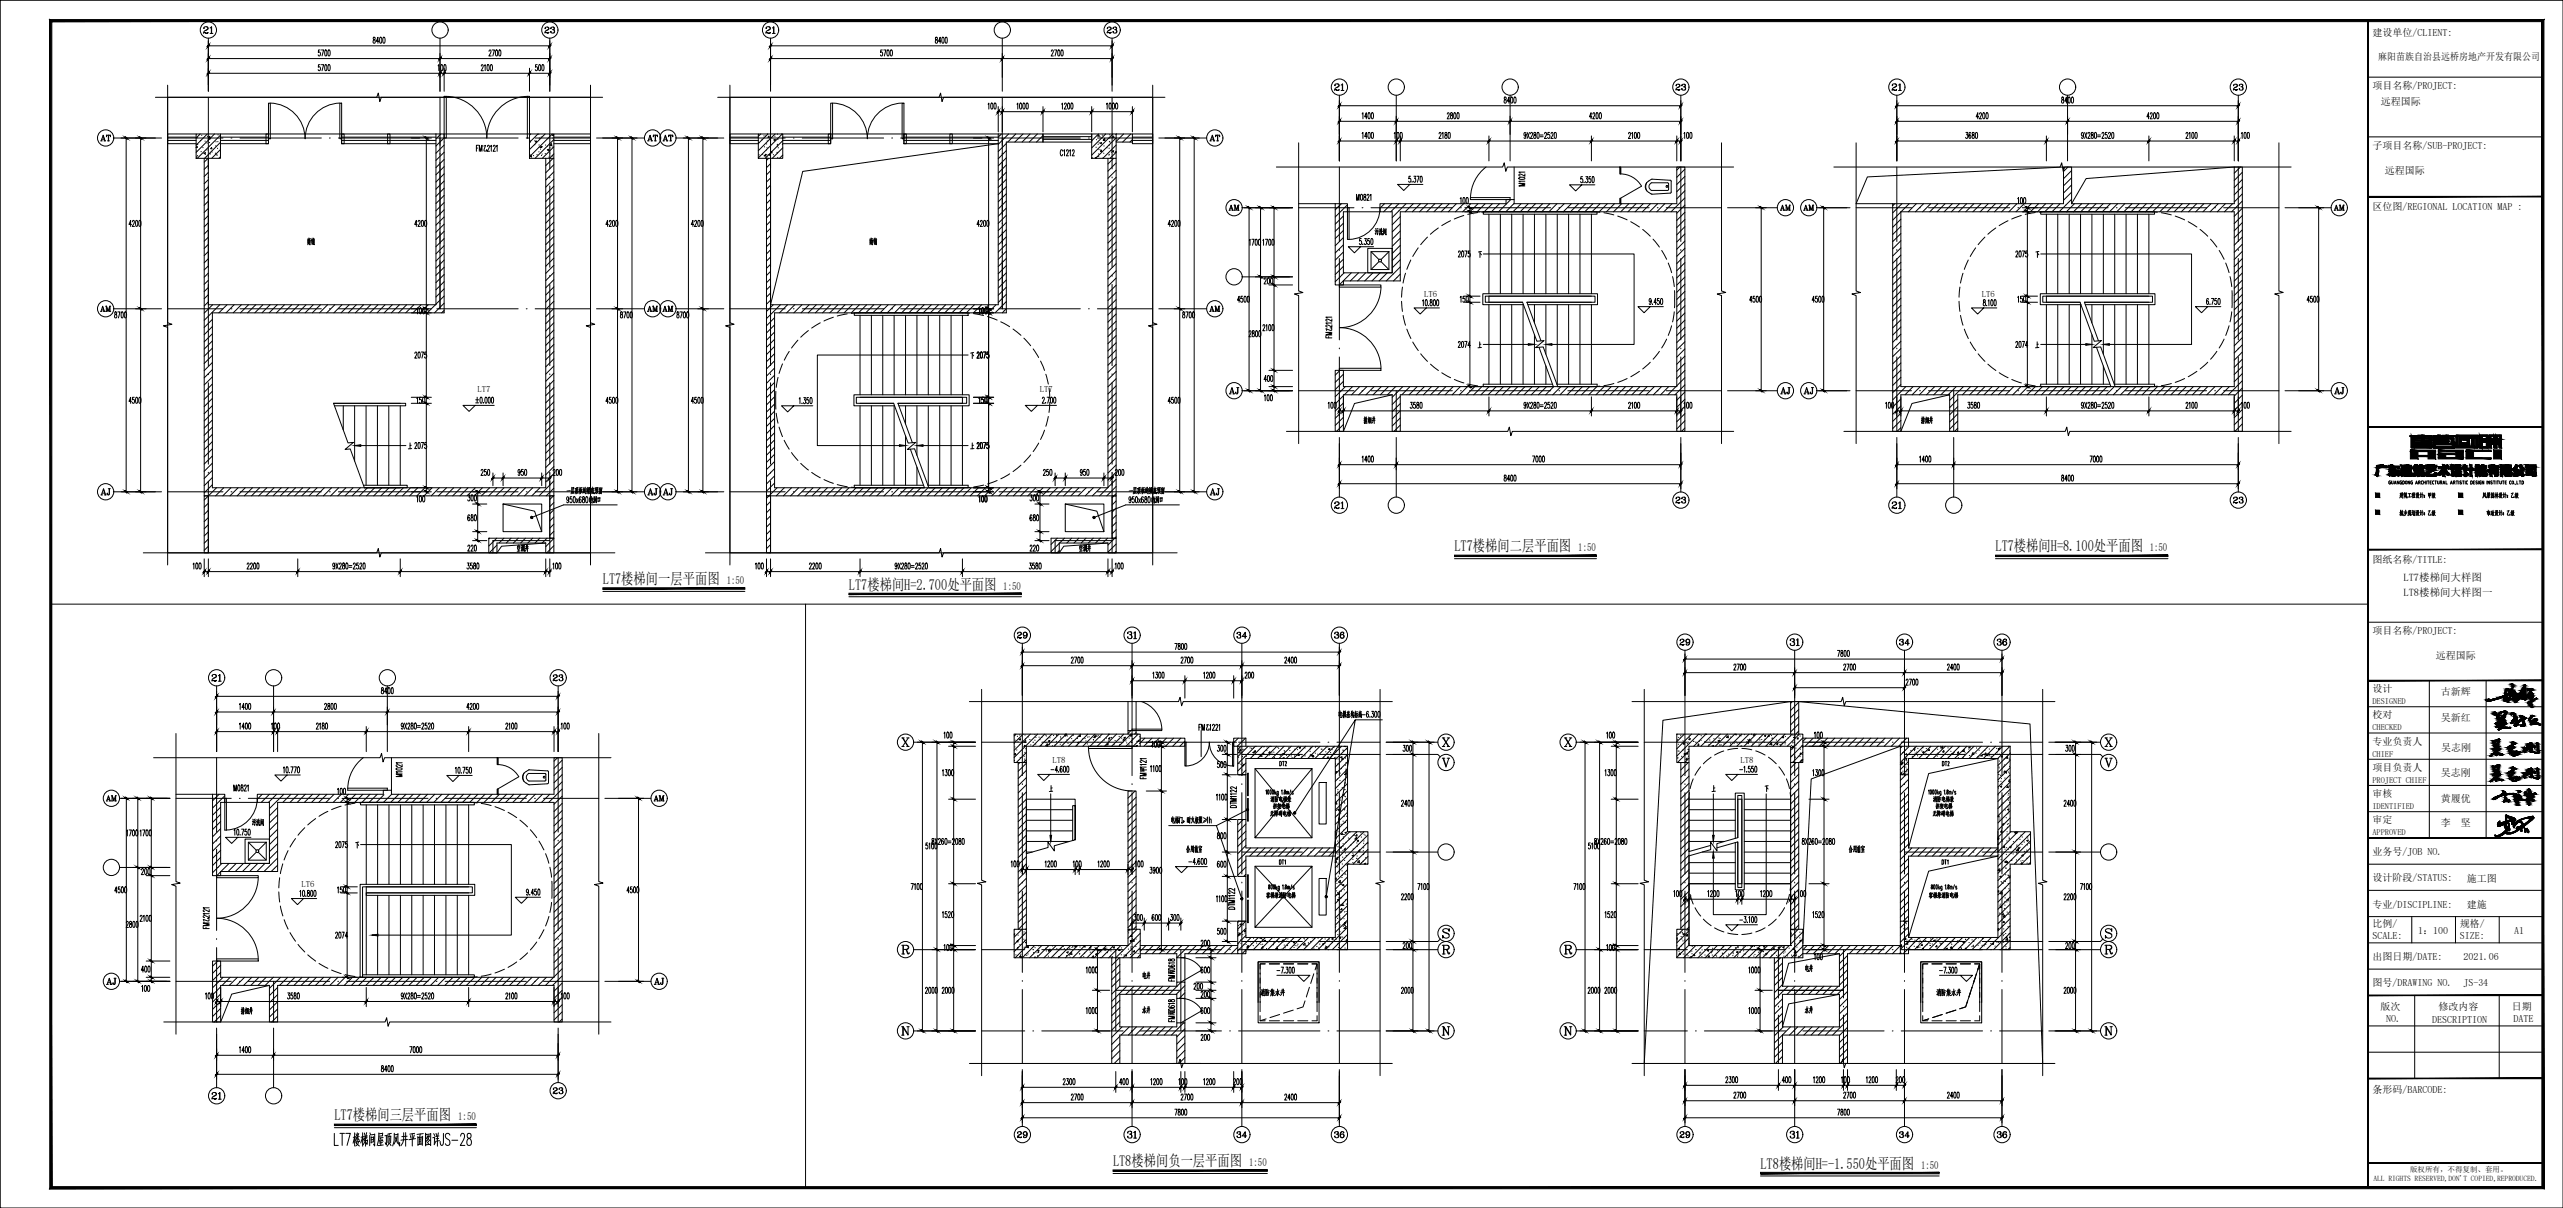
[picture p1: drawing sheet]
<svg xmlns="http://www.w3.org/2000/svg" width="1261mm" height="594mm" viewBox="0 0 1261 594" stroke-linecap="round" stroke-linejoin="round" font-family="sans-serif">
<defs><g id="words">
<g font-size="7.6">
<text x="716" y="271">LT7楼梯间二层平面图</text>
<text x="982" y="271">LT7楼梯间H=8.100处平面图</text>
<text x="297" y="287">LT7楼梯间一层平面图</text>
<text x="418" y="290">LT7楼梯间H=2.700处平面图</text>
<text x="165" y="551">LT7楼梯间三层平面图</text>
<text x="548" y="574">LT8楼梯间负一层平面图</text>
<text x="866" y="575">LT8楼梯间H=-1.550处平面图</text>
</g>
<g font-size="5.7">
<text x="1179" y="255">城乡规划设计：乙级</text>
<text x="1222" y="255">市政设计：乙级</text>
</g>
<g font-size="5.4">
<text x="776" y="271">1:50</text>
<text x="1058" y="271">1:50</text>
<text x="358" y="287">1:50</text>
<text x="494" y="290">1:50</text>
<text x="225" y="551">1:50</text>
<text x="615" y="574">1:50</text>
<text x="945" y="575">1:50</text>
</g>
<g font-size="5.1">
<text x="1182" y="286">LT7楼梯间大样图</text>
<text x="1182" y="293">LT8楼梯间大样图一</text>
</g>
<g font-size="4.9">
<text x="1167" y="18">建设单位/CLIENT:</text>
<text x="1170" y="29">麻阳苗族自治县远桥房地产开发有限公司</text>
<text x="1167" y="44">项目名称/PROJECT:</text>
<text x="1171" y="52">远程国际</text>
<text x="1167" y="73">子项目名称/SUB-PROJECT:</text>
<text x="1173" y="86">远程国际</text>
<text x="1167" y="103">区位图/REGIONAL LOCATION MAP :</text>
<text x="1167" y="277">图纸名称/TITLE:</text>
<text x="1167" y="312">项目名称/PROJECT:</text>
<text x="1198" y="324">远程国际</text>
<text x="1167" y="340">设计</text>
<text x="1201" y="342">古新辉</text>
<text x="1167" y="353">校对</text>
<text x="1201" y="355">吴新红</text>
<text x="1167" y="367">专业负责人</text>
<text x="1201" y="369">吴志刚</text>
<text x="1167" y="379">项目负责人</text>
<text x="1201" y="381">吴志刚</text>
<text x="1167" y="392">审核</text>
<text x="1201" y="394">黄履优</text>
<text x="1167" y="405">审定</text>
<text x="1201" y="406">李</text>
<text x="1211" y="406">坚</text>
<text x="1167" y="421">业务号/JOB NO.</text>
<text x="1167" y="433">设计阶段/STATUS:</text>
<text x="1214" y="434">施工图</text>
<text x="1167" y="446">专业/DISCIPLINE:</text>
<text x="1214" y="447">建施</text>
<text x="1167" y="456">比例/</text>
<text x="1210" y="456">规格/</text>
<text x="1167" y="462">SCALE:</text>
<text x="1190" y="460">1：100</text>
<text x="1210" y="462">SIZE:</text>
<text x="1237" y="459">A1</text>
<text x="1167" y="472">出图日期/DATE:</text>
<text x="1212" y="472">2021.06</text>
<text x="1167" y="485">图号/DRAWING NO.</text>
<text x="1212" y="485">JS-34</text>
<text x="1171" y="497">版次</text>
<text x="1200" y="497">修改内容</text>
<text x="1236" y="497">日期</text>
<text x="1174" y="503">NO.</text>
<text x="1197" y="503">DESCRIPTION</text>
<text x="1236" y="503">DATE</text>
<text x="1167" y="537">条形码/BARCODE:</text>
</g>
<g font-size="4.3">
<text x="701" y="146">LT6</text>
<text x="975" y="146">LT6</text>
<text x="235" y="193">LT7</text>
<text x="512" y="193">LT7</text>
<text x="518" y="375">LT8</text>
<text x="856" y="375">LT8</text>
<text x="148" y="436">LT6</text>
</g>
<g font-size="4.1">
<text x="1167" y="346">DESIGNED</text>
<text x="1167" y="359">CHECKED</text>
<text x="1167" y="372">CHIEF</text>
<text x="1167" y="385">PROJECT CHIEF</text>
<text x="1167" y="398">IDENTIFIED</text>
<text x="1167" y="411">APPROVED</text>
</g>
<g font-size="3.7">
<text x="1168" y="581">ALL RIGHTS RESERVED,DON'T COPIED,REPRODUCED.</text>
<text x="1186" y="577">版权所有，不得复制、套用。</text>
</g>
</g></defs>
<!-- layer: PUB_TITLE -->
<g fill="none" stroke="#000" stroke-width=".49">
<path d="M0 0v594M1261 0h-1261v594M1165 38h86M1165 67h86M1169 251h2v2h-2zM1169 243h2v2h-2zM1181 244l1 1M1181 243h.1M1181 242v1M1181 243v2M1182 242v2M1182 243h-1"/>
<path d="M1182 244h-1M1182 242v1M1182 245h.1M1183 243h.1M1183 243v1M1183 242l-1 1M1183 244h.1M1183 243v2M1183 244h1M1184 242l-1 1M1184 243v2v-1M1184 243h-1"/>
<path d="M1184 243h.1M1185 243v1M1186 243h-1M1186 244h-2M1187 243l-1 1M1187 243v1M1187 243v2M1187 242v1M1187 243h-1M1187 243l1-1v1M1188 244v1M1188 243h-1"/>
<path d="M1188 244h-1M1188 245h-1M1189 242v1M1189 243h-1M1189 243v1M1189 244v1M1189 244l1 1M1189 243l1-1v1M1190 244h-1M1190 243l-1 2M1190 243h1v2v-1M1191 242v1"/>
<path d="M1192 242v3M1192 243h-1M1193 244h.1M1195 242v2M1195 243v2M1196 243h-1M1196 244h-1M1196 242v2M1197 242l-1 1h1M1197 244h-1M1197 244l-1 1M1197 243v1"/>
<path d="M1197 244l1 1M1197 243v2M1197 243h1l-1 2M1198 243h-1M1198 242v1M1210 251h1v2h-1zM1210 243h1v2h-1zM1222 242l-1 3M1222 243l1 1M1222 243v1M1223 242v3v-1M1223 243h-1"/>
<path d="M1224 242v1M1224 243v1M1224 244l-1 1M1224 244v1M1224 243h.1M1224 244l1 1M1225 243h-1M1225 244h-1M1225 243l-1 1M1225 242h-1M1225 242v1h-1M1225 243h-2"/>
<path d="M1226 242v3h1v-3l-1 1M1226 243v1M1226 243v1h1M1226 243h.1M1227 243h-1M1228 243l-1 1M1228 243v1M1228 242v3M1229 243h-2M1229 244l-1-1v1M1230 242v1M1230 243h-1"/>
<path d="M1230 243v1M1230 244v1M1230 244l1 1M1230 243l1-1v1M1231 244h-1M1231 243l-1 2M1231 243h1v2v-1M1232 242v1M1232 242v3M1233 243h-1M1233 244h.1M1235 243l1-1-1 3h2v-1"/>
<path d="M1238 242l-1 1h1M1238 244l-1 1M1238 243l-1 1h1M1238 244l1 1M1238 243v2M1238 243h1l-1 2M1239 243h-1M1239 242l-1 1M25 297h1140M396 297v287M1165 306h86M1195 335v77"/>
<path d="M1223 335v77M1165 348h86M1165 373h86M1165 360h86M1165 399h86M1165 386h86M1165 438h86M1165 425h86M1165 451h86M1186 451v13M1208 451v13M1229 451v13"/>
<path d="M1165 477h86M1165 464h86M1188 489v41M1229 489v41M1165 517h86M1165 505h86M0 594h.1M0 594h1261"/>
<circle cx="1193" cy="244" r=".1"/>
<circle cx="1233" cy="244" r=".1"/>
</g>
<!-- layer: WALL -->
<g fill="none" stroke="#000" stroke-width=".49">
<path d="M100 78v166h172M217 66l-3 2M218 68l-4 4M218 71l-4 4M218 78l-4 4M218 75l-4 4M268 78v162h-164v-86h114v-88h-4v84h-112v-72l-2 2M269 78h-1M272 78l-4 3M272 78v166M377 78v166h172v-166M378 78l-1 1"/>
<path d="M379 78v72h112v-84h22v4h-18v84h-114v86h164M493 66l-2 1M495 71l-4 4M495 78l-4 4M495 74l-4 4M496 66l-5 5M500 66l-4 4M503 66l-4 4M507 66l-4 4M510 66l-4 4M513 67l-3 3M545 78v162"/>
<path d="M548 78l-3 3M549 66h8v4h-8M549 66h.1M553 66l-4 4M556 66l-4 4M557 69l-1 1M102 81l-2 2M102 85l-2 2M102 88l-2 2M102 92l-2 2M102 95l-2 2M102 99l-2 2"/>
<path d="M218 85l-4 5M218 93l-4 4M218 100l-4 4M218 82l-4 4M218 89l-4 4M218 96l-4 4M272 81l-4 4M272 88l-4 4M272 95l-4 4M272 85l-4 4M272 92l-4 4M272 99l-4 4"/>
<path d="M379 84l-2 2M379 91l-2 2M379 98l-2 2M379 80l-2 2M379 88l-2 2M379 95l-2 2M495 92l-4 4M495 99l-4 4M495 85l-4 4M495 81l-4 4M495 88l-4 4M495 95l-4 4"/>
<path d="M549 80l-4 4M549 87l-4 4M549 94l-4 4M549 84l-4 4M549 91l-4 4M549 98l-4 4M743 98l-6 6M826 82l-1 2M829 97l-7 7M829 83l-4 4M829 87l-4 4M829 90l-4 4"/>
<path d="M829 94l-4 4M1017 82l-2 2M1019 84l-4 4M1019 87l-4 4M1019 91l-4 4M1019 95l-4 3M1019 98l-6 6M1102 82l-3 3M1103 99l-5 5M1103 88l-4 4M1103 95l-4 4M1103 85l-4 4"/>
<path d="M1103 92l-4 4M102 103l-2 1M102 106l-2 2M102 110l-2 2M102 113l-2 2M102 117l-2 2M218 107l-4 4M218 114l-4 4M218 103l-4 4M218 110l-4 4M218 117l-4 4M272 102l-4 4"/>
<path d="M272 106l-4 4M272 109l-4 4M272 113l-4 4M272 116l-4 4M272 120l-4 4M379 105l-2 2M379 112l-2 2M379 119l-2 2M379 102l-2 2M379 109l-2 2M379 116l-2 2M495 106l-4 4"/>
<path d="M495 113l-4 4M495 102l-4 4M495 109l-4 4M495 116l-4 4M549 101l-4 4M549 108l-4 4M549 119l-4 4M549 105l-4 4M549 112l-4 4M549 116l-4 4M657 100h6v4h-2v30h24v-30h-6v-4h62v-2h4v2h80v-18h4v130h-4v-18h-136v18h-4v-18h-24v18h-4v-30h4v8h164v-86h-136v34h-28v2h-4zM660 100l-3 3"/>
<path d="M661 106l-4 4M661 110l-4 4M661 113l-4 4M661 117l-4 4M663 101l-6 6M681 100l-2 2M685 100l-4 4M688 100l-4 4M689 110l-4 4M689 117l-4 4M689 107l-4 4M689 114l-4 4"/>
<path d="M692 100l-7 7M695 100l-4 4M699 100l-4 4M702 100l-4 4M706 100l-4 4M709 100l-4 4M713 100l-4 4M716 100l-4 4M720 100l-4 4M724 100l-4 4M727 100l-4 4M731 100l-4 4"/>
<path d="M734 100l-4 4M738 100l-4 4M745 100l-4 4M748 100l-4 4M752 100l-4 4M755 100l-4 4M759 100l-4 4M762 100l-4 4M766 100l-4 4M769 100l-4 4M773 100l-4 4M777 100l-4 4"/>
<path d="M780 100l-4 4M784 100l-4 4M787 100l-4 4M791 100l-4 4M794 100l-4 4M798 100l-4 4M801 100l-4 4M805 100l-4 4M808 100l-4 4M812 100l-4 4M815 100l-4 4M819 100l-4 4"/>
<path d="M823 100l-4 4M829 101l-4 4M829 104l-4 4M829 108l-4 4M829 111l-4 4M829 115l-4 4M829 119l-4 4M931 100h84v-18h4v18h80v-18h4v130h-4v-18h-136v18h-4v-18h-24v18h-4zM932 100l-1 1M935 104h164v86h-164zM935 104l-4 4M935 108l-4 4"/>
<path d="M935 111l-4 4M935 115l-4 4M935 118l-4 4M936 100l-5 5M939 100l-4 4M943 100l-4 4M946 100l-4 4M950 100l-4 4M953 100l-4 4M957 100l-4 4M960 100l-4 4M964 100l-4 4"/>
<path d="M967 100l-4 4M971 100l-4 4M975 100l-4 4M978 100l-4 4M982 100l-4 4M985 100l-4 4M989 100l-4 4M992 100l-4 4M996 100l-4 4M999 100l-4 4M1003 100l-4 4M1006 100l-4 4"/>
<path d="M1010 100l-4 4M1013 100l-4 4M1020 100l-3 4M1024 100l-4 4M1028 100l-4 4M1031 100l-4 4M1035 100l-4 4M1038 100l-4 4M1042 100l-4 4M1045 100l-4 4M1049 100l-4 4M1052 100l-4 4"/>
<path d="M1056 100l-4 4M1059 100l-4 4M1063 100l-4 4M1066 100l-4 4M1070 100l-4 4M1074 100l-4 4M1077 100l-4 4M1081 100l-4 4M1084 100l-4 4M1088 100l-4 4M1091 100l-4 4M1095 100l-4 4"/>
<path d="M1098 100l-4 4M1103 102l-4 4M1103 106l-4 4M1103 109l-4 5M1103 113l-4 4M1103 117l-4 4M102 120l-2 2M102 124l-2 2M102 127l-2 2M102 131l-2 2M102 134l-2 2M102 138l-2 2"/>
<path d="M218 121l-4 4M218 128l-4 4M218 135l-4 4M218 139l-4 4M218 124l-4 4M218 131l-4 4M272 123l-4 4M272 127l-4 4M272 130l-4 4M272 134l-4 4M272 138l-4 4M379 126l-2 2"/>
<path d="M379 137l-2 2M379 130l-2 2M379 133l-2 2M379 123l-2 2M495 120l-4 4M495 127l-4 4M495 134l-4 4M495 124l-4 4M495 131l-4 4M495 138l-4 4M549 133l-4 4M549 126l-4 4"/>
<path d="M549 123l-4 4M549 130l-4 4M549 137l-4 4M661 120l-4 4M661 124l-4 4M661 127l-4 4M661 131l-4 4M661 134l-4 5M665 134l-6 6M668 134l-4 4M672 134l-4 4M675 134l-4 4"/>
<path d="M679 134l-4 4M682 134l-4 4M689 124l-4 4M689 131l-7 7M689 135l-3 3M689 121l-4 4M689 128l-4 4M829 122l-4 4M829 126l-4 4M829 129l-4 4M829 133l-4 4M829 136l-4 4"/>
<path d="M829 140l-4 4M935 122l-4 4M935 125l-4 4M935 129l-4 4M935 133l-4 4M935 136l-4 4M935 140l-4 4M1103 120l-4 4M1103 124l-4 4M1103 127l-4 4M1103 131l-4 4M1103 134l-4 4"/>
<path d="M1103 138l-4 4M102 141l-2 2M102 145l-2 2M102 148l-2 2M104 157l-4 4M105 150l-5 4M108 150l-8 8M112 150l-4 4M115 150l-4 4M119 150l-4 4M122 150l-4 4M126 150l-4 4"/>
<path d="M129 150l-4 4M133 150l-4 4M136 150l-4 4M140 150l-4 4M144 150l-5 4M147 150l-4 4M151 150l-4 4M154 150l-4 4M158 150l-4 4M161 150l-4 4M165 150l-4 4M168 150l-4 4"/>
<path d="M172 150l-4 4M175 150l-4 4M179 150l-4 4M182 150l-4 4M186 150l-4 4M189 150l-4 4M193 150l-4 4M197 150l-4 4M200 150l-4 4M204 150l-4 4M207 150l-4 4M211 150l-4 4"/>
<path d="M214 150l-4 4M218 142l-4 4M218 146l-4 4M218 149l-4 5M218 153l-1 1M272 141l-4 4M272 145l-4 4M272 148l-4 4M272 152l-4 4M272 155l-4 4M272 159l-4 4M379 141l-2 2"/>
<path d="M379 148l-2 2M379 144l-2 2M380 150l-3 3M381 160l-4 4M381 156l-4 4M384 150l-7 7M387 150l-4 4M391 150l-4 4M395 150l-4 4M398 150l-4 4M402 150l-4 4M405 150l-4 4"/>
<path d="M409 150l-4 4M412 150l-4 4M416 150l-4 4M419 150l-4 4M423 150l-4 4M426 150l-4 4M430 150l-4 4M433 150l-4 4M437 150l-4 4M440 150l-4 4M444 150l-4 4M448 150l-4 4"/>
<path d="M451 150l-4 4M455 150l-4 4M458 150l-4 4M462 150l-4 4M465 150l-4 4M469 150l-4 4M472 150l-4 4M476 150l-4 4M479 150l-4 4M483 150l-4 4M486 150l-4 4M490 150l-4 4"/>
<path d="M495 141l-4 4M495 148l-5 6M495 152l-2 2M495 145l-4 4M549 140l-4 4M549 147l-4 4M549 154l-4 4M549 144l-4 4M549 151l-4 4M549 158l-4 4M829 143l-4 4M829 147l-4 4"/>
<path d="M829 150l-4 4M829 154l-4 4M829 157l-4 4M935 143l-4 4M935 147l-4 4M935 150l-4 4M935 154l-4 4M935 157l-4 4M1103 141l-4 4M1103 145l-4 4M1103 148l-4 4M1103 152l-4 4"/>
<path d="M1103 155l-4 4M1103 159l-4 4M104 161l-4 4M104 164l-4 4M104 168l-4 4M104 171l-4 4M104 175l-4 4M104 178l-4 4M272 162l-4 4M272 166l-4 4M272 169l-4 4M272 173l-4 4"/>
<path d="M272 176l-4 4M272 180l-4 4M381 167l-4 4M381 174l-4 4M381 163l-4 4M381 170l-4 4M381 177l-4 4M549 161l-4 4M549 169l-4 4M549 176l-4 4M549 165l-4 4M549 172l-4 4"/>
<path d="M549 179l-4 4M829 161l-4 4M829 165l-4 4M829 168l-4 4M829 172l-4 4M829 175l-4 4M829 179l-4 4M935 161l-4 4M935 164l-4 4M935 168l-4 4M935 171l-4 4M935 175l-4 4"/>
<path d="M935 178l-4 4M1103 163l-4 4M1103 166l-4 4M1103 170l-4 4M1103 173l-4 4M1103 177l-4 4M104 182l-4 4M104 185l-4 4M104 189l-4 4M104 192l-4 4M104 196l-4 4M104 199l-4 4"/>
<path d="M272 184l-4 4M272 187l-4 4M272 191l-4 4M272 194l-4 4M272 198l-4 4M381 181l-4 4M381 192l-4 4M381 199l-4 4M381 185l-4 4M381 188l-4 4M381 195l-4 4M549 183l-4 4"/>
<path d="M549 190l-4 4M549 197l-4 4M549 186l-4 4M549 193l-4 4M659 182l-2 3M661 195l-4 4M661 198l-4 4M661 184l-4 4M661 188l-4 4M662 190l-5 5M665 190l-4 4M669 190l-4 4"/>
<path d="M672 190l-4 4M676 190l-4 4M679 190l-4 4M683 190l-4 4M687 190l-4 4M689 195l-4 4M689 198l-4 4M690 190l-5 5M694 190l-4 4M697 190l-4 4M701 190l-4 4M704 190l-4 4"/>
<path d="M708 190l-4 4M711 190l-4 4M715 190l-4 4M718 190l-4 4M722 190l-4 4M725 190l-4 4M729 190l-4 4M733 190l-4 4M736 190l-4 4M740 190l-4 4M743 190l-4 4M747 190l-4 4"/>
<path d="M750 190l-4 4M754 190l-4 4M757 190l-4 4M761 190l-4 4M764 190l-4 4M768 190l-4 4M771 190l-4 4M775 190l-4 4M778 190l-4 4M782 190l-4 4M786 190l-4 4M789 190l-4 4"/>
<path d="M793 190l-4 4M796 190l-4 4M800 190l-4 4M803 190l-4 4M807 190l-4 4M810 190l-4 4M814 190l-4 4M817 190l-4 4M821 190l-4 4M824 190l-4 4M829 182l-4 4M829 186l-4 4"/>
<path d="M829 189l-5 5M829 193l-4 4M829 196l-4 4M829 200l-4 4M935 186l-4 4M935 200l-4 4M935 189l-4 4M935 196l-4 4M935 182l-4 4M938 190l-7 7M941 190l-4 4M945 190l-4 4"/>
<path d="M948 190l-4 4M952 190l-4 4M955 190l-4 4M959 190l-4 4M962 190l-4 4M963 196l-4 4M963 200l-4 4M966 190l-7 7M969 190l-4 4M973 190l-4 4M976 190l-4 4M980 190l-4 4"/>
<path d="M984 190l-4 4M987 190l-4 4M991 190l-4 4M994 190l-4 4M998 190l-4 4M1001 190l-4 4M1005 190l-4 4M1008 190l-4 4M1012 190l-4 4M1015 190l-4 4M1019 190l-4 4M1022 190l-4 4"/>
<path d="M1026 190l-4 4M1030 190l-5 4M1033 190l-4 4M1037 190l-4 4M1040 190l-4 4M1044 190l-4 4M1047 190l-4 4M1051 190l-4 4M1054 190l-4 4M1058 190l-4 4M1061 190l-4 4M1065 190l-4 4"/>
<path d="M1068 190l-4 4M1072 190l-4 4M1075 190l-4 4M1079 190l-4 4M1083 190l-4 4M1086 190l-4 4M1090 190l-4 4M1093 190l-4 4M1097 190l-4 4M1103 180l-4 4M1103 184l-4 4M1103 187l-7 7"/>
<path d="M1103 191l-4 4M1103 194l-4 4M1103 198l-4 4M104 203l-4 4M104 207l-4 4M104 210l-4 4M104 214l-4 4M104 217l-4 4M272 201l-4 4M272 205l-4 4M272 208l-4 4M272 212l-4 4"/>
<path d="M272 215l-4 4M272 219l-4 4M381 206l-4 4M381 213l-4 4M381 220l-4 4M381 202l-4 4M381 209l-4 4M381 216l-4 4M549 211l-4 4M549 218l-4 4M549 204l-4 4M549 200l-4 4"/>
<path d="M549 207l-4 4M549 215l-4 3M661 202l-4 4M661 205l-4 4M661 209l-4 3M689 202l-4 4M689 206l-4 4M689 209l-3 3M829 203l-4 4M829 210l-2 2M829 207l-4 4M935 203l-4 4"/>
<path d="M935 207l-4 4M935 210l-2 2M963 204l-4 4M963 207l-4 4M963 211l-1 1M1103 201l-4 4M1103 205l-4 4M1103 208l-4 4M1103 212h.1M104 221l-4 4M104 224l-4 4M104 228l-4 4"/>
<path d="M104 231l-4 4M104 235l-4 4M104 238l-4 4M107 240l-4 4M110 240l-4 4M114 240l-4 4M117 240l-4 4M121 240l-4 4M124 240l-4 4M128 240l-4 4M131 240l-4 4M135 240l-4 4"/>
<path d="M138 240l-4 4M142 240l-4 4M145 240l-4 4M149 240l-4 4M152 240l-4 4M156 240l-4 4M160 240l-4 4M163 240l-4 4M167 240l-4 4M170 240l-4 4M174 240l-4 4M177 240l-4 4"/>
<path d="M181 240l-4 4M184 240l-4 4M188 240l-4 4M191 240l-4 4M195 240l-4 4M198 240l-4 4M202 240l-4 4M206 240l-4 4M209 240l-4 4M213 240l-4 4M216 240l-4 4M220 240l-4 4"/>
<path d="M223 240l-4 4M227 240l-4 4M230 240l-4 4M234 240l-4 4M237 240l-4 4M241 240l-4 4M244 240l-4 4M248 240l-4 4M251 240l-4 4M255 240l-4 4M259 240l-4 4M262 240l-4 4"/>
<path d="M266 240l-4 4M272 222l-4 4M272 226l-4 4M272 229l-4 4M272 233l-4 4M272 237l-7 7M381 227l-4 4M381 234l-4 4M381 223l-4 4M381 230l-4 4M381 238l-4 4M382 240l-4 4"/>
<path d="M386 240l-4 4M389 240l-4 4M393 240l-4 4M396 240l-4 4M400 240l-4 4M404 240l-5 4M407 240l-4 4M411 240l-4 4M414 240l-4 4M418 240l-4 4M421 240l-4 4M425 240l-4 4"/>
<path d="M428 240l-4 4M432 240l-4 4M435 240l-4 4M439 240l-4 4M442 240l-4 4M446 240l-4 4M449 240l-4 4M453 240l-4 4M457 240l-4 4M460 240l-4 4M464 240l-4 4M467 240l-4 4"/>
<path d="M471 240l-4 4M474 240l-4 4M478 240l-4 4M481 240l-4 4M485 240l-4 4M488 240l-4 4M492 240l-4 4M495 240l-4 4M499 240l-4 4M502 240l-3 4M506 240l-4 4M510 240l-4 4"/>
<path d="M513 240l-4 4M517 240l-4 4M520 240l-4 4M524 240l-4 4M527 240l-4 4M531 240l-4 4M534 240l-4 4M538 240l-4 4M541 240l-4 4M545 240l-4 4M549 225l-4 4M549 222l-4 4"/>
<path d="M549 229l-4 4M549 232l-4 4M549 236l-4 4M549 239l-5 5M270 244h2v21h-2zM272 244h.1M272 240l-3 4M272 244l-2 2M272 247l-2 2M272 251l-2 2M272 254l-2 2M272 258l-2 2"/>
<path d="M547 244h2v21h-2zM549 243l-2 2M549 250l-2 2M549 257l-2 2M549 246l-2 2M549 253l-2 2M240 265h32v7h-4v-5h-24v5h-4zM241 265h-1M244 265l-4 4M244 272h.1M244 268l-3 4M248 265l-3 2"/>
<path d="M251 265l-2 2M255 265l-2 2M258 265l-2 2M262 265l-2 2M266 265l-3 2M269 265l-2 2M272 261l-2 2M272 265l-4 4M272 268l-3 4M517 265h32v7h-4v-5h-24v5h-4zM520 265l-3 3M521 271l-1 1"/>
<path d="M521 267l-4 4M524 265l-3 2M527 265l-2 2M531 265l-3 2M534 265l-2 2M538 265l-3 2M541 265l-2 2M545 265l-3 2M549 264l-4 4M549 271l-1 1M549 260l-2 2M549 268l-4 4"/>
<path d="M556 359l-1 2M882 345l-1 1M885 349l-4 4M885 356l-4 4M885 345l-4 4M885 352l-4 4M885 360l-2 1M274 373l-1 1M277 374l-4 4M277 377l-4 4M499 371h1h-1zM500 361l-1 1"/>
<path d="M501 375v82M501 364l1-1v1zM501 364h.1M502 375l-1 1M503 361l-4 4M504 367h.1M505 364v1h-1zM505 379l-4 4M505 375l-4 4M505 375v82M505 370l-5 5M505 374l-2 1"/>
<path d="M507 361l-8 8M510 361l-11 12M514 361l-6 6M515 366v1h-1zM516 364v1zM517 361l-6 6M521 361l-6 6M524 361v1v-1zM525 361l-6 6M528 361l-6 6M530 365h1v1zM531 362h1h-1z"/>
<path d="M532 361l-6 6M535 361l-6 6M539 362h.1M539 362v1h-1zM539 361l-6 6M542 361l-6 6M544 366h1zM546 361l-6 6M546 363h-1zM549 361l-6 6M553 361l-6 6M553 363h1h-1z"/>
<path d="M553 363v1h-1zM555 361v-2h4v2M556 361l-6 6M557 361l-1 1h1v-1M557 367h4v-6h-62v14h6v-8h54M559 360l-1 1M559 367h1h-1M560 361l-6 6M560 364v1zM561 363h22v4h-22M561 364l-4 3M563 363l-2 2"/>
<path d="M567 363l-4 4M570 363l-4 4M574 363l-4 4M577 363l-4 4M581 363l-4 4M583 365l-3 2M609 367h-2v-4h6v4M609 367v14h4v-8h44v88h-44v-8h-4v16h4v-2h50v-42M609 367h54v42M609 363l-2 2M610 370v-1l-1 1h1M610 368v1z"/>
<path d="M610 367l-1 2M612 376v1h-1zM613 363l-4 4M613 379l-2 2M613 375l-4 4M614 367l-5 5M616 370h1zM617 369l1 1h-1zM618 367l-9 9M621 371v1h-1zM621 367l-6 6M625 367l-6 6"/>
<path d="M625 370h-1zM625 367h.1M628 367l-6 6M631 371h.1M631 373h.1M632 367l-6 6M632 370v1h-1zM635 367l-6 6M639 367l-6 6M639 371v1zM639 368l1-1v1zM642 367l-6 6"/>
<path d="M645 372l1-1v1zM646 367l-6 6M646 372h.1M649 367l-6 6M653 367l-6 6M653 372v1zM653 368h1v1zM656 367l-6 6M658 379v1h-1l1-1M659 372h1v1zM660 367l-6 6M661 373h-1z"/>
<path d="M661 367h.1M662 367h-1M663 378v1M663 368l-6 6M663 371l-6 6M663 375l-6 6M663 378l-6 6M825 361h62v14h-6v-8h-50v8h-6zM825 361h.1M827 375v82M828 371h1zM829 365v1h-1z"/>
<path d="M829 361l-4 4M830 373h-1zM830 370v1h-1zM830 375l-3 4M831 364l1-1-1 1zM831 378l-4 4M831 375v82M831 369l-6 6M831 373l-2 2M832 361l-7 7M836 366v1h-1zM836 361l-11 11"/>
<path d="M839 361h1M839 361l-6 6M842 367h1M843 361l-6 6M845 364h1v1zM846 361l-6 6M850 361l-6 6M850 362v1h-1zM853 361l-6 6M854 361h.1M857 361l-6 6M860 365h.1"/>
<path d="M860 361l-6 6M861 363l-1 1h1M863 361v1h-1zM864 361l-6 6M867 361l-6 6M868 362h1h-1zM870 362h.1M871 361l-6 6M871 365l1 1h-1zM874 366h1h-1zM875 361l-6 6M877 362v1z"/>
<path d="M878 361l-6 6M881 361v-16h4v16M881 375v82M882 361l-6 6M882 367v1h-1zM882 363l1-1v1zM884 375l-3 3M885 363h-1zM885 377l-4 4M885 375v82M885 361l-6 6M886 370v1h-1z"/>
<path d="M886 374h1h-1zM887 367h102M887 363h52v4M887 363l-6 6M887 366l-6 6M887 370l-5 5M887 373l-2 2M888 363l-1 2M892 363l-4 4M896 363l-5 4M899 363l-4 4M903 363l-4 4"/>
<path d="M906 363l-4 4M910 363l-4 4M913 363l-4 4M917 363l-4 4M920 363l-4 4M924 363l-4 4M927 363l-4 4M931 363l-4 4M934 363l-4 4M935 376l1-1v1h-1M935 367v14h4v-8h44M936 367l-1 1"/>
<path d="M936 375h.1M937 373h1zM938 363l-4 4M939 378l-3 3M939 374l-4 4M939 367l-4 4M942 368h-1zM943 367l-8 8M946 370h.1M946 367l-6 6M949 368v1zM950 367l-6 6"/>
<path d="M953 367l-6 6M955 367h.1M956 367v1h-1zM956 369v1zM957 367l-6 6M960 371l1-1v1zM961 367l-7 6M963 370h1h-1zM964 367l-6 6M965 369h1v1zM968 367l-6 6M969 368v-1v1z"/>
<path d="M971 371v-1l-1 1h1M971 367l-6 6M975 372v-1v1zM975 367l-6 6M977 370v1h-1zM978 371v1h-1zM978 367l-6 6M982 367l-6 6M983 373v88h-44v-8h-4v16h4v-2h50v-42M983 368h1l-1 1zM985 372h-1zM985 367l-6 6"/>
<path d="M986 379v1zM986 380l1-1v1zM988 372v1h-1zM989 367l-6 6M989 367v42M989 370l-6 6M989 374l-6 6M989 378l-6 6M108 391l-3 3M109 397l-4 4M111 391l-6 6M129 391l-2 2"/>
<path d="M133 391l-4 4M136 391l-4 4M137 397l-4 4M140 391l-7 7M143 391l-4 4M147 391l-4 4M150 391l-4 4M154 391l-4 4M157 391l-4 4M161 391l-4 4M164 391l-4 4M168 391l-4 4"/>
<path d="M171 391l-4 4M175 391l-4 4M179 391l-5 4M182 391l-4 4M186 391l-4 4M189 391l-4 4M193 391h80v-18h4v130h-4v-18h-136v18h-4v-18h-24v18h-4v-30h4v8h164v-86h-136v34h-28M193 391v-2h-4v2h-62v4h6v30h-24v-30h2v-4h-6v40h4v-2M193 391l-4 4M196 391l-4 4M200 391l-4 4M203 391l-4 4"/>
<path d="M207 391l-4 4M210 391l-4 4M214 391l-4 4M217 391l-4 4M221 391l-4 4M224 391l-4 4M228 391l-4 4M232 391l-4 4M235 391l-4 4M239 391l-4 4M242 391l-4 4M246 391l-4 4"/>
<path d="M249 391l-4 4M253 391l-4 4M256 391l-4 4M260 391l-4 4M263 391l-4 4M267 391l-4 4M270 391l-4 4M277 392l-4 4M277 395l-4 4M277 399l-4 4M277 381l-4 4M277 384l-4 4"/>
<path d="M277 388l-7 7M505 386l-4 4M505 382l-4 4M505 389l-4 4M505 393l-4 4M505 397l-4 4M558 389l-3 4M559 392l-4 4M559 399l-4 4M559 396l-4 4M609 381h4M611 381h.1"/>
<path d="M658 395h-1zM658 398h1v1zM661 391h.1M662 380v1h-1zM663 399l-6 6M663 382l-6 6M663 385l-6 6M663 389l-6 6M663 392l-6 6M663 396l-6 6M663 388h.1M831 382l-4 4"/>
<path d="M831 385l-4 4M831 389l-4 4M831 392l-4 4M831 396l-4 4M831 399l-4 4M885 381l-4 4M885 388l-4 4M885 395l-4 4M885 384l-4 4M885 391l-4 4M885 398l-4 4M935 381v72"/>
<path d="M935 380h1l-1 1zM938 381l-3 3M939 381v36h44l-4 4M939 383l-4 4M939 390l-4 4M939 397l-4 4M939 387l-4 4M939 394l-4 4M984 387h1zM988 398h.1M988 387h-1zM989 381l-6 6"/>
<path d="M989 385l-6 6M989 388l-6 6M989 392l-6 6M989 395l-6 6M989 399l-6 6M989 394v1M989 383l-1 1h1M109 411l-4 4M109 418l-4 4M109 400l-4 4M109 404l-4 4M109 408l-4 4"/>
<path d="M109 415l-4 4M137 404l-4 4M137 411l-4 4M137 418l-4 4M137 401l-4 4M137 408l-4 4M137 415l-4 4M277 402l-4 4M277 406l-4 4M277 409l-4 4M277 413l-4 4M277 416l-4 4"/>
<path d="M277 420l-4 4M505 404l-4 4M505 411l-4 4M505 418l-4 4M505 400l-4 4M505 407l-4 4M505 414l-4 4M559 406l-4 4M559 413l-4 4M559 403l-4 4M559 410l-4 4M559 417l-4 4"/>
<path d="M612 403l-3 3M613 409l-4 4M613 416l-4 4M613 405l-4 4M613 412l-4 4M615 417l-6 6M619 417l-4 4M622 417l-4 4M626 417l-4 4M629 417l-4 4M633 417l-4 4M636 417l-4 4"/>
<path d="M640 417l-4 4M644 417l-4 4M647 417l-4 4M651 417l-4 4M654 417l-4 4M657 417h-44v-14h-4v28h4v-10h44M657 416h.1M657 413h.1M657 420h.1M657 418l-3 3M659 402v1h-1zM663 403l-6 6"/>
<path d="M663 406l-3 3M831 403l-4 4M831 406l-4 4M831 410l-4 4M831 414l-4 4M831 417l-4 4M885 402l-4 4M885 409l-4 4M885 416l-4 4M885 405l-4 5M885 413l-4 4M885 420l-4 4"/>
<path d="M939 412l-4 4M939 415l-4 4M939 401l-4 4M939 405l-4 4M939 408l-4 4M941 417l-6 6M944 417l-4 4M948 417l-4 4M951 417l-4 4M955 417l-4 4M958 417l-4 4M962 417l-4 4"/>
<path d="M965 417l-4 4M969 417l-4 4M972 417l-4 4M976 417l-4 4M979 417l-4 4M983 415h.1M983 412h.1M983 401v1zM984 409h1M985 405h1v1zM989 402l-6 6M989 406l-3 3"/>
<path d="M109 422l-4 4M109 429l-2 2M109 425l-4 4M113 425l-4 4M116 425l-4 4M120 425l-4 4M123 425l-4 4M127 425l-4 4M130 425l-4 4M137 422l-7 7M137 426l-4 3M277 423l-4 4"/>
<path d="M277 427l-4 4M277 430l-4 4M277 434l-4 4M277 438l-4 4M505 425l-4 4M505 432l-4 4M505 439l-4 4M505 421l-4 4M505 428l-4 4M505 435l-4 4M559 420l-4 4M559 427l-4 4"/>
<path d="M559 434l-4 4M559 424l-4 4M559 431l-4 4M559 438l-4 4M613 423l-4 4M613 426l-4 4M613 430l-1 1M657 423h.1M657 432h.1M659 425l-2 2M659 439v1h-1zM659 433v1h-1z"/>
<path d="M660 435h1v1zM662 425l-5 5M663 428h.1M663 428l-6 6M663 431l-6 6M663 435l-6 6M663 438l-6 6M831 421l-4 4M831 428l-4 4M831 435l-4 4M831 424l-4 4M831 431l-4 4"/>
<path d="M831 438l-4 4M885 423l-4 4M885 430l-4 4M885 427l-4 4M885 434l-4 4M885 437l-4 4M939 422l-4 4M939 426l-4 4M939 429l-4 4M939 433l-4 4M939 436l-4 4M939 440l-4 4"/>
<path d="M983 422h.1M983 428v-1l1 1h-1M983 421h-44v32M983 421h-1M983 438v1M984 425l-1 1M984 440l1-1v1zM984 431h1M987 425l-4 4M989 427l-6 6M989 434l-6 6M989 438l-6 6"/>
<path d="M989 431l-6 6M989 431l-1 1h1M277 441l-4 4M277 445l-4 4M277 448l-4 4M277 452l-4 4M277 455l-4 4M277 459l-4 4M499 457h6v8h50v-8h6v14h-62zM499 459v1M499 457h.1M503 457l-4 4"/>
<path d="M505 446l-4 4M505 453l-4 4M505 443l-4 4M505 450l-4 4M505 457h.1M505 458l-6 6M555 457v-68h4v68M556 457l-1 1M557 460v1h-1zM559 442l-4 4M559 449l-4 4M559 445l-4 4"/>
<path d="M559 452l-4 4M559 456l-1 1M559 457l-4 4M561 459l-12 12M609 453h4M609 453h.1M610 459l-1 1h1v-1M610 455l1-1-1 1zM613 458h-1l1-1v1M613 453l-4 4M613 456l-4 5M658 443l1-1-1 1z"/>
<path d="M660 447h.1M661 444v1h-1zM661 457l1-1v1zM661 454h1zM661 454l1 1h-1zM663 445l-6 6M663 452l-6 6M663 456l-11 11M663 460l-8 7M663 442l-6 6M663 449l-6 6M825 457h6v8h50v-8h6v14h-62z"/>
<path d="M828 459h1l-1 1zM828 457l-3 3M830 459v1h-1zM831 442l-4 4M831 449l-4 4M831 456l-1 1M831 445l-4 4M831 452l-4 4M831 458l-6 6M881 459h.1M881 457h.1M881 457h1"/>
<path d="M885 457l-4 4M885 441l-4 4M885 444l-4 4M885 448l-4 4M885 451l-4 4M885 455l-2 2M887 458l-6 6M937 456v1zM938 453l-3 3M939 450l-3 3M939 443l-4 4M939 447l-4 4"/>
<path d="M939 459l-4 4M939 456l-4 4M983 457h.1M984 446h1h-1zM985 450l1-1-1 1zM986 453v1h-1zM986 450v1h-1zM987 442h1v1zM989 441l-6 6M989 445l-6 6M989 448l-6 6M989 452l-6 6"/>
<path d="M989 455l-12 12M989 459l-8 8M107 473l-2 2M109 475l-4 4M109 478l-4 4M277 462l-4 4M277 466l-4 4M277 469l-4 4M277 473l-4 4M277 476l-4 4M277 480l-5 5M501 462v1h-1z"/>
<path d="M502 470v1zM502 471h1M505 462l-6 6M505 463l-1 1h1M505 465l-6 6M506 465v1h-1zM509 471h.1M509 465l-6 6M511 467v1h-1l1-1M512 465l-6 6M516 465l-6 6M517 467v1h-1z"/>
<path d="M520 465l-6 6M523 465l-6 6M525 468v1zM527 465l-6 6M527 468v1h-1zM529 465v1v-1M530 465l-6 6M533 465h1M534 465l-6 6M536 466h1h-1zM537 465l-6 6M538 471h-1l1-1v1"/>
<path d="M539 469h1zM541 465l-6 6M544 466v1h-1zM544 465l-6 6M547 471v52h4v-14h28v14h4v-20h-4v2h-28v-16h28v2h4v-8h-4v2h-28M547 471h.1M548 466h.1M548 465l-6 6M551 471l-4 4M551 474l-4 4M551 478l-4 4M551 471v14"/>
<path d="M551 467h-1h1v1M551 465l-6 6M554 470h.1M556 463l1-1-1 1zM558 462v1h-1zM558 467v1M561 469h18v2h4v-2h26M561 465h48M561 463l-9 8M561 466l-5 5M561 470l-1 1M564 465l-3 3"/>
<path d="M567 465l-4 4M571 465l-4 4M574 465l-4 4M578 465l-4 4M581 465l-4 4M583 471h-1M585 465l-6 6M588 465l-4 4M592 465l-4 4M596 465l-4 4M599 465l-4 4M603 465l-4 4"/>
<path d="M606 465l-4 4M609 466l-3 3M613 460l-4 4M613 466h1zM614 465v1zM615 461l-6 7M619 461l-8 8M620 461h1M621 466h.1M622 463l1-1-1 1zM623 461l-6 6M626 461l-6 6"/>
<path d="M628 467l1-1-1 1M628 466v1zM630 461l-6 6M630 463l1-1v1zM633 461l-6 6M635 467h1M637 461l-6 6M637 464v-1h-1l1 1M640 461l-6 6M641 465l1-1v1zM644 461l-6 6M647 461l-6 6"/>
<path d="M648 461h1M651 464v1zM651 461l-6 6M652 466h1zM654 461l-6 6M656 461v1h-1zM659 461h1h-1zM663 463l-4 4M663 467h-1M663 462h-1h1M825 461v1M825 467l1-1v1z"/>
<path d="M826 469h1h-1zM827 469h.1M831 461l-6 6M831 465l-6 6M831 471h.1M831 471l1-1v1zM834 469v1h-1zM834 465l-6 6M838 465l-6 6M840 467h1l-1 1zM841 470v1h-1zM841 465l-6 6"/>
<path d="M845 465l-6 6M848 471h.1M848 465l-6 6M852 465l-6 6M854 468h1v1zM855 465l-6 6M859 465l-6 6M861 465h1M862 465l-6 6M863 465h.1M866 465l-6 6M868 465v1z"/>
<path d="M869 469h.1M870 465l-6 6M873 466v1h-1zM873 471v52h4v-14M873 465l-6 6M875 466h.1M876 471l-3 3M877 465l-6 6M877 474l-4 4M877 477l-4 4M877 466h1h-1zM880 465l-6 6"/>
<path d="M882 466l1 1h-1v-1M883 470h1h-1zM883 468l1 1h-1zM886 463v-1l-1 1h1M887 469h18v16h-28v-14M887 465h48l-4 4M887 462l-9 9M887 465l-6 6M887 469l-2 2M889 465l-2 2M893 465l-5 4M896 465l-4 4"/>
<path d="M900 465l-4 4M903 465l-4 4M907 465l-4 4M909 470l-4 4M909 473l-4 4M909 477l-4 4M910 465l-5 5M914 465l-4 4M917 465l-4 4M921 465l-4 4M924 465l-4 4M928 465l-4 4"/>
<path d="M931 465l-4 4M935 469h-26v54h-4v-14h-28M935 465l1 1-1-1M935 469h-1M935 469h.1M937 462l1-1-1 1M938 464h1M941 461l-6 6M943 466h1h-1zM944 461l-8 8M946 464v1h-1zM948 461l-6 6"/>
<path d="M951 461l-6 6 1-1v1M952 463h-1l1-1v1M953 465v1h-1zM955 461l-6 6M957 467l1-1v1zM958 461l-6 6M960 466h-1zM962 461l-6 6M965 461l-6 6M966 463v1zM967 466v1v-1M969 461l-6 6"/>
<path d="M973 461l-6 6M974 467h.1M976 461l-6 6M980 461l-6 6M980 464h1zM987 461h.1M987 461l1 1h-1zM989 462l-5 5M989 466l-1 1M989 461h-1h1M109 485l-4 4M109 489l-4 4"/>
<path d="M109 492l-4 4M109 496l-4 4M109 499l-4 4M110 481l-5 5M113 481l-4 4M117 481l-4 4M120 481l-4 4M124 481l-4 4M127 481l-4 4M131 481l-4 4M134 481l-4 4M137 486l-4 4"/>
<path d="M137 489l-4 4M137 493l-4 4M137 496l-4 4M137 500l-3 3M138 481l-5 5M142 481l-4 4M145 481l-4 4M149 481l-4 4M152 481l-4 4M156 481l-4 4M159 481l-4 4M163 481l-4 4"/>
<path d="M166 481l-4 4M170 481l-4 4M173 481l-4 4M177 481l-4 4M180 481l-4 4M184 481l-4 4M187 481l-3 4M191 481l-4 4M195 481l-4 4M198 481l-4 4M202 481l-4 4M205 481l-4 4"/>
<path d="M209 481l-4 4M212 481l-4 4M216 481l-4 4M219 481l-4 4M223 481l-4 4M226 481l-4 4M230 481l-4 4M233 481l-4 4M237 481l-4 4M241 481l-4 4M244 481l-4 4M248 481l-4 4"/>
<path d="M251 481l-4 4M255 481l-4 4M258 481l-4 4M262 481l-4 4M265 481l-4 4M269 481l-4 4M272 481l-4 4M277 483l-4 4M277 491l-4 4M277 487l-4 4M277 494l-4 4M277 498l-4 4"/>
<path d="M551 496l-4 4M551 481l-4 4M551 485l-4 4M551 492l-4 4M551 499l-4 4M554 485l-7 7M558 485l-4 4M561 485l-4 4M565 485l-4 4M568 485l-4 4M572 485l-4 4M576 485l-4 4"/>
<path d="M581 483l-6 6M583 485l-4 4M583 488l-3 3M877 489h28v16h-28zM877 481l-4 4M877 484l-4 4M877 495l-4 4M877 491l-4 4M877 498l-4 4M880 485l-7 7M883 485l-4 4M887 485l-4 4"/>
<path d="M890 485l-4 4M894 485l-4 4M897 485l-4 4M901 485l-4 4M904 485l-4 4M909 480l-4 4M909 488l-4 4M909 491l-4 4M909 484l-5 5M909 495l-4 4M909 498l-4 4M277 501l-2 2"/>
<path d="M551 503l-4 4M551 510l-4 4M551 517l-4 4M551 513l-4 4M552 505l-5 5M556 505l-4 4M559 505l-4 4M563 505l-4 4M566 505l-4 4M570 505l-4 4M573 505l-4 4M577 505l-4 4"/>
<path d="M582 503l-6 6M583 506l-4 4M583 513l-4 4M583 509l-4 4M583 517l-4 4M877 516l-4 4M877 502l-4 4M877 509l-4 4M877 512l-4 4M877 520l-4 3M877 505l-4 4M881 505l-4 4"/>
<path d="M884 505l-4 4M888 505l-4 4M891 505l-4 4M895 505l-4 4M898 505l-4 4M902 505l-4 4M909 505l-4 4M909 509l-4 4M909 512l-4 4M909 516l-4 4M909 519l-4 4M909 502l-7 7"/>
<path d="M551 520l-3 3M583 520l-3 3M909 523h.1"/>
</g>
<g fill="none" stroke="#000" stroke-width=".49">
<path d="M100 244h2v28h-2zM102 244l-2 2M102 247l-2 2M102 251l-2 2M102 255l-2 2M102 258l-2 2M377 244h2v28h-2zM378 244l-1 1M379 247l-2 2M379 250l-2 2M379 254l-2 2M379 257l-2 2"/>
<path d="M102 262l-2 2M102 265l-2 2M102 269l-2 2M379 261l-2 2M379 264l-2 2M379 268l-2 2M379 271v1"/>
</g>
<!-- layer: DOOR_FIRE -->
<g fill="none" stroke="#000" stroke-width=".49">
<path d="M218 47h2v21h-2zM220 47a20 20 0 0 1 19 21 20 20 0 0 1 20-21M259 47h1v21h-1zM218 66h42M234 73h1M235 71h-1v3M236 74v-3v3l1-3v3M239 72h-1M239 71l-1 3h1M240 72v-1l1 1-1 2h1M241 72l1-1v3M243 72v-1l1 1-1 2h1"/>
<path d="M244 72l1-1v3M655 160v1l-3-1 1 1M655 159h-3h1M655 157v1l-3-1 1 1M655 156h-3h1M659 140h20v1h-20zM679 141a20 20 0 0 1-20 20 20 20 0 0 1 20 20M652 165v1h3M654 166h.1M654 161h1v1h-3l1 1M655 163h-3l3 1-3 1h3M659 181h20v1h-20z"/>
<path d="M555 345v14M559 345v14M590 358h.1M591 356h-1v3M591 359v-3l1 3v-3v3M594 356l-1 1M594 356v3h1v-1M595 357l1-1v3M596 357l1-1-1 3h2M598 357v-1h1l-1 3h1M600 357v-1v3M535 367h22v1h-22z"/>
<path d="M535 368a21 21 0 0 0 22 21M561 379h3M562 378v1M562 378l1 1M563 378h-2v1M563 379h-2M564 377h-3v1M564 376h-3M564 374v1l-3-1v1h1M564 373h-3M583 365v12zM584 377a12 12 0 0 0 11-12 12 12 0 0 0 11 12"/>
<path d="M606 365h1v12h-1zM561 382v1h3M562 382v1M564 380h-3l3 1-3 1h3M107 431h20v1h-20zM127 432a20 20 0 0 1-20 20 20 20 0 0 1 20 20M100 456v1h3M101 456v1M102 452h1v1l-3-1v1M103 454h-3l3 1h-3h3M103 450v1l-3-1v1h1M103 449h-3v1"/>
<path d="M103 447v1l-3-1v1h1M103 446h-3v1M107 472h20v1h-20zM575 477v2M575 476a1.5 1.5 0 0 1 2 0 1.5 1.5 0 0 1 1 1 1.5 1.5 0 0 1-2 0 1.5 1.5 0 0 1-1-1zM575 472a.9 .9 0 0 0 1 1 .9 .9 0 0 0 1-1h1a1.2 1.2 0 0 1-1 1 1.2 1.2 0 0 1-1-1zM575 475a1.5 1.5 0 0 0 1 1 1.5 1.5 0 0 0 2-1 .9 .9 0 0 0-1-1 .9 .9 0 0 0-1 1l1 1M575 479h3M576 477l2 1h-1M576 478v1M576 478l1 1M577 478h-2"/>
<path d="M578 480h-3h3l-3 1h3M578 474h-3M579 471v12M581 471a12 12 0 0 1 10 6l-10 6M583 471v12M575 481v1h3M575 497v2M575 496a1.5 1.5 0 0 1 2 0 1.5 1.5 0 0 1 1 1 1.5 1.5 0 0 1-2 0 1.5 1.5 0 0 1-1-1zM575 492v1l1-1a.8 .8 0 0 1 1-1 1.1 1.1 0 0 1 1 2zM575 495a1.7 1.7 0 0 0 3 0 .9 .9 0 0 0-1-1 .9 .9 0 0 0-1 1l1 1M575 499h3M576 498l1 1"/>
<path d="M576 482h.1M577 498h-2M577 498h1h-2v1M578 500h-3h3l-3 1h3M578 494h-3M579 491v12M581 491a12 12 0 0 1 10 6l-10 6M583 491v12M575 501v1h3M576 502h.1"/>
</g>
<!-- layer: WINDOW -->
<g fill="none" stroke="#000" stroke-width=".49">
<path d="M132 51h1v17h-1zM133 51a18 18 0 0 1 17 17M167 51h1v17h-1zM167 51a18 18 0 0 0-17 17M409 51h1v17h-1zM410 51a18 18 0 0 1 17 17 18 18 0 0 1 17-17M444 51h1v17h-1zM132 66h36M409 66h36M513 66h24v4h-24zM513 69h24M513 67h24"/>
<path d="M523 74h-1v1v2l1-1M523 74h1v3M525 74v3h1M526 74h1v3M528 74l-1 3h2M667 99v-3l1 3 1-3v3M669 96a1.5 1.5 0 0 1 1 1 1.5 1.5 0 0 1-1 1zM671 96v1a.8 .8 0 0 1 1 1 .8 .8 0 0 1-1 0v-1a.7 .7 0 0 0 1-1 .7 .7 0 0 0-1 0zM673 96l-1 3h2M674 96v3M745 82v16M797 86a12 12 0 0 1 11 6l-11 6"/>
<path d="M663 102h1v16h-1zM663 104h16M679 102a16 16 0 0 1-15 16M193 373v16M245 376a12 12 0 0 1 10 6l-10 6M111 393v15zM111 395h16M115 389v-3l1 3v-3v3M117 386a1.5 1.5 0 0 1 1 2 1.5 1.5 0 0 1-1 1zM119 386v1a.8 .8 0 0 1 1 1 .8 .8 0 0 1-1 1v-2a.7 .7 0 0 0 1 0 .7 .7 0 0 0-1-1zM120 387l1-1-1 3h1M122 387v-1v3"/>
<path d="M127 393a16 16 0 0 1-16 15M605 395h3M605 394v1M605 396h1a1.6 1.6 0 0 1 2 1h-3zM608 393h-3h3l-3 1h3M608 392h-3h1M608 390h-3l1 1M608 388v2l-1-1a.8 .8 0 0 0-1-1 .8 .8 0 0 0-1 1h1M608 387v1l-3-1 1 1M613 381v22M614 380v11zM614 393v11z"/>
<path d="M607 438v2l-1-1a.8 .8 0 0 0-1-1 .8 .8 0 0 0 0 1M607 437v1l-2-1v1M613 431v22M614 430v11zM604 445h3M604 444v1M605 446a1.6 1.6 0 0 1 2 1h-3zM607 443h-3h3l-3 1h3M607 442h-3h1M607 440h-3l1 1M614 443v11z"/>
</g>
<!-- layer: CURTWALL -->
<g fill="none" stroke="#000" stroke-width=".49">
<path d="M82 69h14M82 67h14M96 66h-14v5h14M108 66h24v5h-24M108 69h24M108 67h24M168 69h46M168 67h46M214 66h-46v5h46M272 66h18v5h-18M272 69h18M272 67h18"/>
<path d="M359 69h14M359 67h14M373 66h-14v5h14M385 66h24v5h-24M385 69h24M385 67h24M445 69h46M445 67h46M491 66h-46v5h46M557 66h10v5h-10v-1M557 69h10M557 67h10"/>
</g>
<path d="M131 66h1v5h-1zM168 66h1v5h-1zM191 66h1v5h-1zM407 66h2v5h-2zM445 66h1v5h-1zM467 66h1v5h-1z" fill="none" stroke="#000" stroke-width=".49"/>
<!-- layer: DOTE -->
<g fill="none" stroke="#000" stroke-width=".49">
<path d="M102 48v35M216 48v104M270 48v35M379 48v35M493 48v104M547 48v35M82 68h28M114 68h.1M118 68h40M162 68h.1M166 68h40M210 68h1"/>
<path d="M215 68h40M259 68h.1M263 68h27M359 68h27M390 68h1M395 68h40M439 68h.1M443 68h40M487 68h.1M491 68h40M535 68h1M540 68h27"/>
<path d="M102 87h.1M102 91v40M270 87h.1M270 91v40M379 87h.1M379 91v40M547 87h.1M547 91v40M659 82v37M827 82v37M933 82v37M1101 82v37"/>
<path d="M639 102h27M670 102h.1M674 102h40M718 102h1M723 102h40M767 102h.1M771 102h40M815 102h1M820 102h27M913 102h27M944 102h1M949 102h40"/>
<path d="M993 102h.1M997 102h40M1041 102h.1M1046 102h40M1089 102h1M1094 102h27M102 135v1M102 140v40M270 135v1M270 140v40M379 135v1M379 140v40"/>
<path d="M547 135v1M547 140v40M659 123h.1M659 127v40M827 123h.1M827 127v40M933 123h.1M933 127v40M1101 123h.1M1101 127v40M82 152h28M114 152h.1"/>
<path d="M118 152h40M162 152h.1M166 152h40M210 152h1M215 152h40M259 152h.1M263 152h27M359 152h27M390 152h1M395 152h40M439 152h.1M443 152h40"/>
<path d="M487 152h.1M491 152h40M535 152h1M540 152h27M659 171v1M659 176v36M827 171v1M827 176v36M933 171v1M933 176v36M1101 171v1M1101 176v36"/>
<path d="M102 184h.1M102 188v40M270 184h.1M270 188v40M379 184h.1M379 188v40M547 184h.1M547 188v40M639 192h27M670 192h.1M674 192h40M687 192v20"/>
<path d="M718 192h1M723 192h40M767 192h.1M771 192h40M815 192h1M820 192h27M913 192h27M944 192h1M949 192h40M961 192v20M993 192h.1M997 192h40"/>
<path d="M1041 192h.1M1046 192h40M1089 192h1M1094 192h27M102 232v1M102 237v35M270 232v1M270 237v35M379 232v1M379 237v35M547 232v1M547 237v35"/>
<path d="M82 242h28M114 242h.1M118 242h40M162 242h.1M166 242h40M210 242h1M215 242h40M259 242h.1M263 242h27M359 242h27M390 242h1M395 242h40"/>
<path d="M439 242h.1M443 242h40M487 242h.1M491 242h40M535 242h1M540 242h27M270 266h-28v6M547 266h-28v6M503 345v36M557 345v36M611 345v36M659 345v36"/>
<path d="M829 345v36M883 345v36M937 345v36M985 345v36M107 373v36M275 373v36M483 365h21M508 365h1M512 365h40M557 365h.1M561 365h40M605 365h.1"/>
<path d="M609 365h40M611 371h30M645 371h.1M649 371h30M653 365h1M658 365h21M809 365h21M834 365h.1M838 365h40M882 365h1M887 365h40M931 365h.1"/>
<path d="M935 365h40M937 371h30M971 371h.1M975 371h30M979 365h1M984 365h21M87 393h27M118 393h.1M122 393h40M166 393h1M171 393h40M215 393h.1"/>
<path d="M219 393h40M263 393h.1M267 393h28M503 385v1M503 390v40M557 385v1M557 390v40M611 385v1M611 390v40M659 385v1M659 390v40M829 385v1"/>
<path d="M829 390v40M883 385v1M883 390v40M937 385v1M937 390v40M985 385v1M985 390v40M107 413v1M107 418v40M275 413v1M275 418v40M611 419h30"/>
<path d="M645 419h.1M649 419h30M937 419h30M971 419h.1M975 419h30M503 434h.1M503 438v40M557 434h.1M557 438v40M611 434h.1M611 438v40M659 434h.1"/>
<path d="M659 438v40M829 434h.1M829 438v40M883 434h.1M883 438v40M937 434h.1M937 438v40M985 434h.1M985 438v40M107 462h.1M107 466v37M275 462h.1"/>
<path d="M275 466v37M483 467h21M508 467h1M512 467h40M549 467v40M557 467h.1M561 467h40M581 467v40M605 467h.1M609 467h40M611 463h30M645 463h.1"/>
<path d="M649 463h30M653 467h1M658 467h21M809 467h21M834 467h.1M838 467h40M875 467v24M882 467h1M887 467h40M907 467v24M931 467h.1M935 467h40"/>
<path d="M937 463h30M971 463h.1M975 463h30M979 467h1M984 467h21M87 483h27M118 483h.1M122 483h40M135 483v20M166 483h1M171 483h40M215 483h.1"/>
<path d="M219 483h40M263 483h.1M267 483h28M503 482v1M503 487v36M549 487h32M557 482v1M557 487v36M611 482v1M611 487v36M659 482v1M659 487v36"/>
<path d="M829 482v1M829 487v36M875 487h32M875 495h.1M875 499v24M883 482v1M883 487v36M907 495h.1M907 499v24M937 482v1M937 487v36M985 482v1"/>
<path d="M985 487v36M483 507h21M508 507h1M512 507h40M557 507h.1M561 507h40M605 507h.1M609 507h40M653 507h1M658 507h21M809 507h21M834 507h.1"/>
<path d="M838 507h40M882 507h1M887 507h40M931 507h.1M935 507h40M979 507h1M984 507h21"/>
</g>
<!-- layer: C-B -->
<g fill="none" stroke="#000" stroke-width=".49">
<path d="M702 117l-3 3M708 112l-4 3M714 109l-5 2M720 106l-5 2M727 105h-5M732 104h-3M783 104h4M789 105l5 1M796 106l4 2M802 109l4 3M808 113l4 3M813 118l3 4"/>
<path d="M976 117l-3 3M982 112l-4 3M988 109l-5 2M994 106l-4 2M1001 105h-5M1007 104h-4M1057 104h4M1063 105l5 1M1070 106l5 2M1076 109l5 3M1082 113l4 3M1087 118l4 4"/>
<path d="M691 134l-1 5M694 128l-2 4M698 122l-3 4M817 123l3 5M821 129l1 5M823 136l1 5M966 134l-2 5M968 128l-2 4M972 122l-3 4M1092 123l2 5M1095 129l2 5M1097 136l1 5"/>
<path d="M404 159l-5 2M410 156l-5 2M417 154l-5 1M423 154h-4M473 154h4M479 154l5 1M486 156l5 1M492 158l5 3M689 148l1 5M690 141l-1 5M690 155l1 5M824 153l-1 5"/>
<path d="M824 143v8M964 148v5M964 141v5M964 155l2 5M1098 153l-1 5M1098 143v8M385 179l-2 5M388 173l-2 4M393 167l-4 4M398 163l-4 3M498 162l4 3M504 166l3 4"/>
<path d="M508 172l3 4M512 178l2 4M692 162l2 4M695 168l3 4M699 174l3 4M704 179l4 3M812 178l-4 3M816 173l-3 4M820 167l-3 4M822 160l-1 5M966 162l2 4M969 168l3 4"/>
<path d="M973 174l3 4M978 179l4 3M1086 178l-4 3M1091 173l-4 4M1094 167l-2 4M1097 160l-2 5M382 193v8M383 186l-1 5M514 184l2 5M516 191v5M516 198v5M685 194l-19 4-5 14"/>
<path d="M709 183l5 3M715 187l5 1M722 189l5 1M729 190h3M787 190h-4M794 189l-5 1M800 186l-4 2M806 183l-4 2M959 194l-18 4-6 14M983 183l5 3M990 187l4 1M996 189l5 1"/>
<path d="M1003 190h4M1061 190h-4M1068 189l-5 1M1075 186l-5 2M1081 183l-5 2M382 203l1 5M383 210l2 5M386 217l2 4M511 218l-3 4M514 212l-2 4M516 205l-2 5M389 223l4 3"/>
<path d="M394 228l4 3M399 232l5 3M405 236l5 2M412 238l5 1M419 240h4M477 240h-4M484 239h-5M491 236l-5 2M497 233l-5 2M502 229l-4 3M507 224l-3 3M247 248l16 3 3 10"/>
<path d="M524 248l16 3 3 10M268 267l-21 2-3 3M545 267l-22 2-2 3M837 377l-3 4M842 372l-4 4M848 369l-5 2M855 368l-5 1M857 368l5 1M864 369l4 2M870 372l4 4M875 377l3 4M161 399l-4 2"/>
<path d="M168 396l-5 2M175 395l-5 1M180 395h-3M231 395h4M237 395l5 1M244 397l4 2M250 399l4 3M831 390v3M833 383l-2 5M879 383l1 5M881 390v3M142 418l-2 5"/>
<path d="M145 412l-2 5M150 407l-3 4M155 403l-4 3M256 403l4 4M261 408l3 4M265 414l3 4M268 420l2 5M137 439l1 5M138 432l-1 5M139 425l-1 5M271 426v5M271 433v9"/>
<path d="M831 435v3M831 440l2 5M880 440l-1 5M881 435v3M138 446l1 4M140 452l2 5M143 459l2 4M268 457l-3 5M270 451l-2 4M271 444v5M834 446l3 5M838 452l4 3"/>
<path d="M843 456l5 2M850 459l5 1M862 459l-5 1M868 456l-4 2M874 452l-4 3M878 446l-3 5M147 464l3 4M151 470l4 3M157 474l4 2M163 477l5 2M170 479l5 1M242 479l-5 1"/>
<path d="M248 477l-4 2M254 473l-4 3M260 469l-4 3M264 463l-3 4M133 485l-19 4-5 14M177 480l3 1M235 480l-4 1"/>
</g>
<path d="M247 248h19v13h-19zM524 248h19v13h-19z" fill="none" stroke="#000" stroke-width=".49"/>
<!-- layer: A-ANNO-TEXT -->
<g fill="none" stroke="#000" stroke-width=".49">
<path d="M151 118v2M152 118h.1M152 119v1M152 119h-1M152 117h.1M152 119h.1M153 118h-2M153 118l-1 2M153 117l-2 1M154 118v2M154 117l-1 2M154 120h-1"/>
<path d="M154 119h-1M154 118h-1M154 117v3M154 117l1 1M154 119h.1M155 118l-1 2M155 118l-1 1M155 118h-1M428 118v2M428 118h.1M428 119v1M428 119h1l-1 1"/>
<path d="M428 119h.1M429 117h.1M429 119h.1M429 118h.1M429 118h-1M429 118v2M429 117l-1 1M430 118v2M430 117v2M430 118h.1M430 120h.1M430 119h.1"/>
<path d="M431 118v2M431 117v3M431 117v1M431 119h.1M431 118v1M431 118h-1M676 113l1 1M677 112v1M677 113v1M678 114h-1M678 114v1h-1M678 112l-1 1"/>
<path d="M678 113h-1v2M678 113l1 1M679 113h.1M679 113v2h-1M679 113v1M679 114v2M680 112v2M680 114v1M680 113h-1M680 114h-1M681 113v2M681 112v1"/>
<path d="M681 113h1v3v-1M681 114h.1M682 113h-1M682 113v1l-1 1M671 205v3M671 206v1M672 206h-1M672 205v3M672 206h.1M672 207h.1M672 207h-1M672 206v1"/>
<path d="M673 207h-1M673 206v1M673 207l1 1M673 205v3M674 206h-1M674 206v2M674 205v3M674 207h.1M674 206h.1M674 208h.1M676 205l-1 3M676 205v3"/>
<path d="M676 206h-1M676 207h-1M946 205v3h-1M946 206l-1 1M946 206h-1M946 205v3M946 206h.1M946 207h.1M947 206h-1M947 206l-1 1M947 207h-1M947 206v1"/>
<path d="M947 207l1 1M948 205l-1 3M948 206h.1M948 206h1v2M948 205v3M948 207h1M948 206v2M949 206h-1M949 208h-1M950 205l-1 3M950 205v3M951 206h-2"/>
<path d="M951 207h-2M255 268v1M255 269v1M255 271h.1M255 270v1M255 269l1 1M256 270h-1M256 269h-1M256 268v1M256 271h-2M256 268l1 1M257 269v2v-1"/>
<path d="M257 269h-1M257 268h1v3M257 268v3M257 270h1M257 270v1M257 268v1M258 270h-1M258 269h-1M259 268l-1 3M259 268v3M260 269h-1M260 270h-2"/>
<path d="M531 268v1M532 269l-1 1M532 268v1M532 270v1M532 269v1M532 270h-1M532 269h-1M532 271h-1M533 268v1M533 269v2v-1M533 269h.1M534 268h1l-1 3"/>
<path d="M534 268l-1 3M534 270h.1M534 270v1M534 268v1M534 269h.1M536 268l-1 3M536 268v3M536 269h-1M537 270h-2M124 404h.1M124 403h1M125 404v1l1-1"/>
<path d="M126 404l-1 2v-1M126 403h-1M126 404h-1l-1 2v-1M126 404h.1M126 403h1M127 404l-1 2v-1M127 403v1M127 404l-1 2M127 404v2l1-1M128 404h-1M128 403v3M128 403h1h1"/>
<path d="M129 404v1M129 404h.1M130 403v3h-1M584 419h1v-1h-1v1M584 416l1 2M584 416v2M585 417l-1 1M586 416v3M587 416v3M587 417h-1M587 418h-1M587 416h-1"/>
<path d="M588 417v2M588 416v1M588 418h.1M588 417h.1M589 417v1M589 416v1M589 417v2M589 417h-1M590 416v1M590 416h1M590 417v1h1M590 418v1"/>
<path d="M591 417v1M591 417h-1M591 418h-1M591 419h-1M591 416l-1 1M591 416v1M910 419h1v-1h-1v1M910 416l1 2M910 416v2M911 417l-1 1M912 416v3M913 416v3"/>
<path d="M913 417h-1M913 418h-1M913 416h-1M914 417v2M914 416v1M914 418h.1M914 417h.1M915 417v1M915 416v1M915 417v2M915 417h-1M916 416v1"/>
<path d="M916 416h.1M916 417v1h1M916 418v1M917 417v1M917 417h-1M917 418h-1M917 416l-1 1M917 419h-1M917 416v1M562 479v2M563 478v3h1v-1M563 479l-1 1"/>
<path d="M563 479h-1M563 479v1h-1M565 478l-1 3M565 478v3M566 479h-2M566 480h-2M888 475v2M888 475h1v2M889 475v3h1v-1M889 476h-1M889 477h-1M891 475l-1 3"/>
<path d="M891 475v3M892 475l-2 1M892 476h-2M119 495v4v-1M119 497h.1M119 496h.1M120 496v3M120 496l-1 1M120 497h-1M120 498h-1M120 495v4M120 496h.1"/>
<path d="M120 497h.1M120 498h.1M121 496v1M121 497v1M121 496v3M122 497v1M122 496v2M122 497h-1M122 499v-3h-1v3M122 498h-1M123 495v4M124 495v4"/>
<path d="M124 496h-1M124 497h-1M562 496h1l-1 2M563 495v3M563 496l1 2M563 496v1M565 495l-1 3M565 495v3M566 496h-2M566 497h-2M888 496h1l-1 2M889 495v3"/>
<path d="M889 496l1 2M889 496v1M891 495l-1 3M891 495v3M892 496h-2M892 497h-2M164 557v6h2M167 557h2M168 557v6M170 557h2l-1 6M174 560h1M174 559v3"/>
<path d="M174 557v7M175 559h-1M175 558v1M176 559l-1 2M176 557l-1 5 2 2M176 559l1 2M176 557v2M177 559h-2M178 560l1 1M178 559l-1 3M178 557v7M179 559h-1"/>
<path d="M179 560v1M179 557l1 1M180 559v5M180 557v2M180 559h-1M181 560h-2M181 558l-1 2M182 558v5M182 557v1M183 559v3M184 559h-1M184 559v3"/>
<path d="M184 558v6v-1M184 558h-1M186 557v6M187 560v1h1M188 557l-2 1M188 557v2h-2M188 559l-1 1M190 558v5l-1-1M191 558l-2 1M191 559v3M192 560l-1 3-1 1M192 558l-1 1"/>
<path d="M192 559h-1M192 559v3M193 557l-2 1M194 557l-1 7M194 559l2 3M195 559l-1 4M196 557v4l1 3v-2M196 558h-2M199 557a8 8 0 0 1-2 6M200 557v7M200 559h-2M202 558v2"/>
<path d="M203 558v6M204 558l-1 2M204 557l-2 1M204 560l-3 1M206 559v4M207 558l-1 1M207 559v4M208 559h-2M208 559v4M208 558h-3M209 557v7M210 559l2 2"/>
<path d="M211 558l-1 2M211 559h-1M211 559l-1 2M212 557v6M212 558h-3M213 560l1-1v4M213 558h1M215 557v1M215 559v5M216 557l-1 2M216 560h-2M216 559h-2"/>
<path d="M218 557v5v1h-1v-2M221 558a1.3 1.3 0 0 0-2 0 1.3 1.3 0 0 0 1 2l1 1v1v1l-2-1M227 559v-2l1 1v2l-2 3h3M230 558v1a2 2 0 0 1 2 2 2 2 0 0 1-2 2 2.2 2.2 0 0 1 0-2 2.2 2.2 0 0 1 2-2v-1zM176 561l-1 3M177 561l-2 1M180 561l-1 2M181 561h-2M181 561v2l-1-1M183 560v1M184 562h-1M187 561v2"/>
<path d="M188 560v1M188 562h-1M189 563h-3M192 562v1M200 560l-3 1M207 560h-1M207 561h-1M208 563h-2M209 563h3M210 562l1 1M210 561l1 1M214 562v1"/>
<path d="M216 561h-2M222 561h3"/>
</g>
<!-- layer: STAIR -->
<g fill="none" stroke="#000" stroke-width=".49">
<path d="M82 48h208v224h-208zM359 48h208v224h-208zM732 105v39M732 104h51M738 105v39M744 105v39M749 105v39M755 105v39M760 105v39M766 105v39M772 105v39M777 105v39"/>
<path d="M783 105v39M1007 104h50M1007 105v39M1012 105v39M1018 105v39M1023 105v39M1029 105v39M1035 105v39M1040 105v39M1046 105v39M1051 105v39M1057 105v39"/>
<path d="M423 155v39M423 154h50M429 155v39M434 155v39M440 155v39M445 155v39M451 155v39M457 155v39M462 155v39M468 155v39M473 155v39M732 150v39"/>
<path d="M738 150v39M744 150v39M749 149l7 19 4-1-5 4h4l7 19h17M749 149h-18v-3h54v3h-34M749 150v39M749 150h-20v-6h57v6h-34M751 149h32M751 149l7 19M755 150v9M760 150v24M766 150v39M772 150v39"/>
<path d="M777 150v39M783 146h-51v3h17M783 150v39M1007 150v39M1012 150v39M1018 150v39M1023 149l7 19 4-1-4 4h3l8 19h16M1023 149h-18v-3h54v3h-34M1023 150v39M1024 150h-20v-6h56v6h-34M1025 149h32M1025 149l7 19"/>
<path d="M1029 150v9M1035 150v24M1040 150v39M1046 150v39M1051 150v39M1057 146h-50v3h16M1057 150v39M755 165v24M757 171l7 19h-32M760 180v9M1029 165v24M1031 171l7 19h-31"/>
<path d="M1035 180v9M164 198l7 20h3l-4 3h2l7 19h18M164 198h36v2h-35M164 198h33M169 200v11M174 200v27M180 200v39M186 200v39M191 200v39M197 200v39M423 198h17M423 195h50v3h-31"/>
<path d="M423 200v39M429 200v39M434 200v39M440 198l7 20h3l-4 3h4l7 19h16M440 198h-19v-3h55v3h-34M440 200v39M440 200h-20v-6h57v6h-35M442 198l7 20M445 200v9M451 200v24M457 200v39M462 200v39"/>
<path d="M468 200v39M473 200v39M445 214v25M448 221l7 19h-32M451 230v9M180 396v39M180 395h51M186 396v39M191 396v39M197 396v39M203 396v39M208 396v39"/>
<path d="M214 396v39M219 396v39M225 396v39M231 396v39M505 398h23M831 398h23M854 393h-23v26l11-3M858 393h23v42h-23h23v30h-50v-30M858 398h23M505 403h23M505 409h23M505 414h21"/>
<path d="M505 419h3M529 413v-20h-24v27l11-3v-3l3 4v-2l10-3v-17h-1v17M831 403h23M831 409h23M831 414h17M837 419h17M854 412v-22h4v48h-4v-24M855 412v-19h2v42h-2v-21l-10 3M855 412l-10 3v3l-3-4v4l-11 3v14M855 412v-21h2v45h-2v-22M858 403h23M858 409h23"/>
<path d="M858 414h23M858 419h23M231 439h-51v40M231 436h-51v4h54v-5h-57v46h1v-45h54v3h-52M831 424h23M831 429h23M831 435h23M858 424h23M858 429h23M186 440v39M191 440v39M197 440v39"/>
<path d="M203 440v39M208 440v39M214 440v39M219 440v39M225 440v39M231 440v39M180 481h51"/>
</g>
<!-- layer: DIM_SYMB -->
<g fill="none" stroke="#000" stroke-width=".49">
<path d="M76 48h109l1-2 1 4 1-2h108M82 42v117h3l-5 1 2 1v117M290 42v117h3l-5 1 2 1v117M353 48h109l1-2v4l1-2h109M359 42v117h2l-4 1 2 1v117M567 42v117h2l-4 1 2 1v117M639 70v73l2 1-4 1h2v73M847 70v73l2 1-4 1h2v73M913 70v73l2 1-4 1h2v73M1121 70v73l2 1-4 1h2v73M628 82h111l1-2 1 4 1-2h111M902 82h111l1-2 1 4 1-2h111"/>
<path d="M728 124v3M728 125h1M729 124h-2M730 125h74v44h-44M1002 124v3M1002 125h1M1003 124h-1M1004 125h74v44h-43M476 175h-74v44h43M478 173v3M478 174l1 1M479 173l-2 1"/>
<path d="M728 168v3M729 169h-1M729 171h-2M730 169h25M1002 168v3M1003 169h-1M1003 171h-2M1004 169h25M174 219h26M202 218v3M202 219h.1M451 219h25"/>
<path d="M478 218v3M479 219h-1M633 212h109v-2l1 4 1-2h109M907 212h109l1-2v4l1-2h109M203 221h-2M479 221h-2M70 272h115l1-2 1 4 1-2h114M347 272h115l1-2v4l1-2h115M716 275h69M982 275h85M297 291h69M418 293h84"/>
<path d="M483 339v94l2 1h-4l2 1v94M679 339v94l2 1h-4l2 1v94M809 339v94l2 1h-4l2 1v94M1005 339v94l2 1h-4l2 1v94M477 345h103l1-2v4l1-2h103M803 345h103v-2l1 4 1-2h103M76 373h111l1-2v4l1-2h112M87 361v73h2l-5 1 3 1v73M295 361v73h2l-5 1 3 1v73M517 390v24M517 386v3M518 387l-1 1"/>
<path d="M518 389h-2M843 390v24M843 386v3M844 387l-1 1M844 389h-2M869 390v60h-26v-31M869 387v2M869 387l1 1M870 386l-2 1M176 414v3M176 415v1M176 414h-1"/>
<path d="M177 415h75v45h-69M81 503h108l1-2 1 4 1-2h109M477 523h103l1-2v4l1-2h103M803 523h103l1-2v4l1-2h103M165 555h69M548 577h75M866 578h88"/>
</g>
<!-- layer: PUB_DIM -->
<g fill="none" stroke="#000" stroke-width=".49">
<path d="M184 18v2a.8 .8 0 0 1 1 1 .8 .8 0 0 1-1 0v-1a.7 .7 0 0 0 1-1 .7 .7 0 0 0-1-1zM187 18a1.5 1.5 0 0 1 1 2 1.5 1.5 0 0 1-1 1zM189 18a1.5 1.5 0 0 1 0 2 1.5 1.5 0 0 1 0 1zM460 18l1 2a.8 .8 0 0 1 0 1 .8 .8 0 0 1-1 0v-1a.7 .7 0 0 0 1-1 .7 .7 0 0 0-1-1zM464 18a1.5 1.5 0 0 1 0 2 1.5 1.5 0 0 1 0 1zM465 18a1.5 1.5 0 0 1 1 2 1.5 1.5 0 0 1-1 1zM102 29h.1M102 29h168M102 23h.1M102 36h.1M102 36h168M102 20v25"/>
<path d="M102 23h168M157 25v1a.8 .8 0 0 1 1 1 .8 .8 0 0 1-1 0M157 32v1a.8 .8 0 0 1 1 1 .8 .8 0 0 1-1 1v-1M158 25h1l-1 3M158 32h1l-1 3M160 25a1.5 1.5 0 0 1 1 1 1.5 1.5 0 0 1-1 1zM160 32a1.5 1.5 0 0 1 1 1 1.5 1.5 0 0 1-1 2zM162 25a1.5 1.5 0 0 1 0 1 1.5 1.5 0 0 1 0 1zM162 32a1.5 1.5 0 0 1 0 1 1.5 1.5 0 0 1 0 2zM186 20h-1l1-2v3M215 32h1v3M216 26v19"/>
<path d="M217 32a1.5 1.5 0 0 1 1 1 1.5 1.5 0 0 1-1 2zM218 34v11M219 32a1.5 1.5 0 0 1 0 1 1.5 1.5 0 0 1 0 2zM237 33v-1a.8 .8 0 0 1 1 0 .8 .8 0 0 1-1 1v2h1M238 32h1v3M240 32a1.5 1.5 0 0 1 1 1 1.5 1.5 0 0 1-1 2zM241 25l-1 3h2M241 32a1.5 1.5 0 0 1 1 1 1.5 1.5 0 0 1-1 2zM242 25h1l-1 3M244 25a1.5 1.5 0 0 1 1 1 1.5 1.5 0 0 1-1 1zM246 25a1.5 1.5 0 0 1 0 1 1.5 1.5 0 0 1 0 1zM260 34v11"/>
<path d="M264 32h-1v1a.8 .8 0 0 1 1 1 .8 .8 0 0 1-1 1v-1M265 32a1.5 1.5 0 0 1 1 1 1.5 1.5 0 0 1-1 2zM267 32a1.5 1.5 0 0 1 1 1 1.5 1.5 0 0 1-1 2zM270 29h.1M270 23h.1M270 36h.1M270 20v25M379 29h.1M379 29h168M379 23h.1M379 23h168M379 20v25"/>
<path d="M434 25h-1v1a.8 .8 0 0 1 1 1 .8 .8 0 0 1-1 0M435 25h1l-1 3M437 25a1.5 1.5 0 0 1 0 1 1.5 1.5 0 0 1 0 1zM438 25a1.5 1.5 0 0 1 1 1 1.5 1.5 0 0 1-1 1zM463 20h-1v-2v3M493 26v19M517 25h1l-1 3h1M519 25h1l-1 3M521 25a1.5 1.5 0 0 1 0 1 1.5 1.5 0 0 1 0 1zM522 25a1.5 1.5 0 0 1 1 1 1.5 1.5 0 0 1-1 1zM547 29h.1M547 23h.1"/>
<path d="M547 20v25M486 51v3M488 51a1.5 1.5 0 0 1 0 1 1.5 1.5 0 0 1 0 1zM489 51a1.4 1.4 0 0 1 1 1 1.4 1.4 0 0 1-1 1zM491 55h.1M491 55h66M491 52v13M493 52v13M500 51h1v3M502 51a1.4 1.4 0 0 1 1 1 1.4 1.4 0 0 1-1 1zM503 51a1.4 1.4 0 0 1 1 1 1.4 1.4 0 0 1-1 1zM505 51a1.5 1.5 0 0 1 1 1 1.5 1.5 0 0 1-1 1z"/>
<path d="M513 52v13M522 51h1v3M524 51h1l-1 3h1M525 51a1.5 1.5 0 0 1 1 1 1.5 1.5 0 0 1-1 1zM527 51a1.4 1.4 0 0 1 1 1 1.4 1.4 0 0 1-1 1zM537 52v13M544 51h1v3M546 51a1.4 1.4 0 0 1 1 1 1.4 1.4 0 0 1-1 1zM547 51a1.4 1.4 0 0 1 1 1 1.4 1.4 0 0 1-1 1zM549 51a1.4 1.4 0 0 1 1 1 1.4 1.4 0 0 1-1 1zM557 55h.1M557 52v13"/>
<path d="M659 60h.1M659 60h168M659 52h.1M659 52h168M659 49v30M670 56v-1v3M673 57h-2l1-2v3M673 56a1.4 1.4 0 0 1 1 1 1.4 1.4 0 0 1-1 1zM675 56a1.4 1.4 0 0 1 1 1 1.4 1.4 0 0 1-1 1zM687 57v22M712 56l1-1v1l-1 2h1M714 56v1a.8 .8 0 0 1 1 1 .8 .8 0 0 1-1 0v-1a.7 .7 0 0 0 1-1 .7 .7 0 0 0-1-1z"/>
<path d="M715 56a1.4 1.4 0 0 1 1 1 1.4 1.4 0 0 1-1 1zM717 56a1.5 1.5 0 0 1 1 1 1.5 1.5 0 0 1-1 1zM740 48l1 1a.8 .8 0 0 1 0 1 .8 .8 0 0 1-1 1v-2l1-1zM743 50h-1v-2v3M743 57v22M743 48a1.4 1.4 0 0 1 1 1 1.4 1.4 0 0 1-1 2zM745 48a1.4 1.4 0 0 1 1 1 1.4 1.4 0 0 1-1 2zM783 57h-1l1-2v3M784 56v-1v1v2h1M785 56a1.4 1.4 0 0 1 1 1 1.4 1.4 0 0 1-1 1zM787 56a1.4 1.4 0 0 1 1 1 1.4 1.4 0 0 1-1 1zM827 60h.1"/>
<path d="M827 52h.1M827 49v30M933 60h.1M933 60h168M933 52h.1M933 49v30M933 52h168M973 57h-1l1-2v3M974 56v-1l1 1-1 2h1M976 56a1.4 1.4 0 0 1 0 1 1.4 1.4 0 0 1 0 1zM977 56a1.4 1.4 0 0 1 1 1 1.4 1.4 0 0 1-1 1zM1014 48l1 1a.8 .8 0 0 1 0 1 .8 .8 0 0 1-1 1v-2a.7 .7 0 0 0 1 0 .7 .7 0 0 0 0-1z"/>
<path d="M1017 50h-1l1-2v3M1017 57v22M1018 48a1.4 1.4 0 0 1 0 1 1.4 1.4 0 0 1 0 2zM1019 48a1.4 1.4 0 0 1 1 1 1.4 1.4 0 0 1-1 2zM1057 57h-1l1-2v3M1058 56v-1l1 1-1 2h1M1060 56a1.4 1.4 0 0 1 0 1 1.4 1.4 0 0 1 0 1zM1061 56a1.4 1.4 0 0 1 1 1 1.4 1.4 0 0 1-1 1zM1101 60h.1M1101 52h.1M1101 49v30M60 68h19"/>
<path d="M62 68h.1M62 68v174M69 68h.1M69 68v174M202 68h10M210 68h.1M210 68v174M293 68h20M304 68h.1M304 68v174M311 68h.1M311 68v174"/>
<path d="M336 68h20M339 68h.1M339 68v174M346 68h.1M346 68v174M479 68h10M486 68h.1M486 68v174M570 68h20M580 68h.1M580 68v174M587 68h.1"/>
<path d="M587 68v174M659 69h.1M659 69h168M670 66v-1v3M673 67h-2l1-2v3M673 65a1.5 1.5 0 0 1 1 2 1.5 1.5 0 0 1-1 1zM675 65a1.5 1.5 0 0 1 1 2 1.5 1.5 0 0 1-1 1zM686 66v-1v3M687 65a1.5 1.5 0 0 1 1 2 1.5 1.5 0 0 1-1 1zM689 67v12M689 65a1.5 1.5 0 0 1 1 2 1.5 1.5 0 0 1-1 1zM708 66l1-1-1 3h1"/>
<path d="M709 66l1-1v3M711 65v1a.8 .8 0 0 1 1 1 .8 .8 0 0 1-1 1v-1l1-1v-1zM713 65a1.5 1.5 0 0 1 0 2 1.5 1.5 0 0 1 0 1zM732 67v12M751 66l-1 1a.8 .8 0 0 1 0-1 .8 .8 0 0 1 0-1l1 3h-1M751 65l1 3M752 65l-1 3M753 66l1-1-1 3h1M755 65v1a.8 .8 0 0 1 1 1 .8 .8 0 0 1-1 1v-1a.7 .7 0 0 0 0-1 .7 .7 0 0 0 0-1zM756 65a1.5 1.5 0 0 1 1 2 1.5 1.5 0 0 1-1 1zM758 66h1M758 67h1"/>
<path d="M760 66v-1a.8 .8 0 0 1 1 1 .8 .8 0 0 1 0 1l-1 1h1M762 65h-1v1a.8 .8 0 0 1 1 1 .8 .8 0 0 1-1 1M763 66l1-1-1 3h1M765 65a1.5 1.5 0 0 1 1 2 1.5 1.5 0 0 1-1 1zM783 67v12M801 66v-1a.8 .8 0 0 1 1 1 .8 .8 0 0 1 0 1l-1 1h1M803 66v-1v3M804 65a1.5 1.5 0 0 1 1 2 1.5 1.5 0 0 1-1 1zM806 65a1.5 1.5 0 0 1 1 2 1.5 1.5 0 0 1-1 1zM825 67v12M827 69h.1M828 66l1-1v3"/>
<path d="M830 65a1.5 1.5 0 0 1 1 2 1.5 1.5 0 0 1-1 1zM831 65a1.5 1.5 0 0 1 1 2 1.5 1.5 0 0 1-1 1zM933 69h.1M933 69h168M967 65h1l-1 1h1a1 1 0 0 1 0 2 .8 .8 0 0 1-1 0M969 66v-1a1.5 1.5 0 0 0 0 2 1.5 1.5 0 0 0 0 1 .9 .9 0 0 0 1-1 .9 .9 0 0 0-1-1v1M970 65l1 1a.8 .8 0 0 1 0 1 .8 .8 0 0 1-1 1v-1a.7 .7 0 0 0 1-1 .7 .7 0 0 0-1-1zM972 65a1.5 1.5 0 0 1 1 2 1.5 1.5 0 0 1-1 1zM1007 67v12M1025 66v1a.8 .8 0 0 1-1-1 .8 .8 0 0 1 1-1v3h-1M1025 65l2 3M1027 65l-2 3"/>
<path d="M1027 66l1-1-1 3h1M1029 65v1a.8 .8 0 0 1 1 1 .8 .8 0 0 1-1 1v-1a.7 .7 0 0 0 1-1 .7 .7 0 0 0-1-1zM1031 65a1.5 1.5 0 0 1 0 2 1.5 1.5 0 0 1 0 1zM1032 66h1M1032 67h1M1034 66l1-1-1 3h1M1037 65h-1v1a.8 .8 0 0 1 1 1 .8 .8 0 0 1-1 1M1037 66l1-1-1 3h1M1039 65a1.5 1.5 0 0 1 1 2 1.5 1.5 0 0 1-1 1zM1057 67v12M1075 66l1-1a.8 .8 0 0 1 0 1 .8 .8 0 0 1 0 1l-1 1h1M1077 66v-1v3"/>
<path d="M1078 65a1.5 1.5 0 0 1 1 2 1.5 1.5 0 0 1-1 1zM1080 65a1.5 1.5 0 0 1 1 2 1.5 1.5 0 0 1-1 1zM1099 67v12M1101 69h.1M1103 66v-1v3M1104 65a1.5 1.5 0 0 1 1 2 1.5 1.5 0 0 1-1 1zM1106 65a1.5 1.5 0 0 1 1 2 1.5 1.5 0 0 1-1 1zM718 98l1-1v3M720 97a1.5 1.5 0 0 1 1 2 1.5 1.5 0 0 1-1 1zM721 97a1.5 1.5 0 0 1 1 2 1.5 1.5 0 0 1-1 1zM993 98v-1v3M994 97a1.5 1.5 0 0 1 1 2 1.5 1.5 0 0 1-1 1z"/>
<path d="M996 97a1.5 1.5 0 0 1 1 2 1.5 1.5 0 0 1-1 1zM65 110h-2l1-2v3M65 109v-1l1 1-1 2h1M67 109a1.5 1.5 0 0 1 1 1 1.5 1.5 0 0 1-1 1zM68 109a1.5 1.5 0 0 1 1 1 1.5 1.5 0 0 1-1 1zM205 110h-1l1-2v3M206 109h1l-1 2h1M207 109a1.5 1.5 0 0 1 1 1 1.5 1.5 0 0 1-1 1zM209 109a1.5 1.5 0 0 1 1 1 1.5 1.5 0 0 1-1 1zM299 110h-1l1-2v3M300 109a.8 .8 0 0 1 1 0 .8 .8 0 0 1-1 1v1h1M301 109a1.5 1.5 0 0 1 1 1 1.5 1.5 0 0 1-1 1z"/>
<path d="M303 109a1.5 1.5 0 0 1 1 1 1.5 1.5 0 0 1-1 1zM341 110h-1l1-2v3M342 109h1l-1 2h1M343 109a1.5 1.5 0 0 1 1 1 1.5 1.5 0 0 1-1 1zM345 109a1.5 1.5 0 0 1 1 1 1.5 1.5 0 0 1-1 1zM482 110h-1v-2v3M482 109a.8 .8 0 0 1 1 0 .8 .8 0 0 1 0 1l-1 1h1M484 109a1.5 1.5 0 0 1 1 1 1.5 1.5 0 0 1-1 1zM486 109a1.5 1.5 0 0 1 1 1 1.5 1.5 0 0 1-1 1zM576 110h-1v-2v3M576 109h1l-1 2h1M578 109a1.5 1.5 0 0 1 1 1 1.5 1.5 0 0 1-1 1z"/>
<path d="M580 109a1.5 1.5 0 0 1 1 1 1.5 1.5 0 0 1-1 1zM612 102h24M614 102h.1M614 102v90M615 118v3M616 118h1l-1 3M618 118a1.4 1.4 0 0 1 1 1 1.4 1.4 0 0 1-1 1zM619 118a1.4 1.4 0 0 1 1 1 1.4 1.4 0 0 1-1 1zM620 102h.1M620 102v90M621 118h1v3M622 118h2l-1 3"/>
<path d="M624 118a1.4 1.4 0 0 1 1 1 1.4 1.4 0 0 1-1 1zM626 118a1.4 1.4 0 0 1 1 1 1.4 1.4 0 0 1-1 1zM627 102h.1M627 102v90M721 102h7M721 104h7M723 102h.1M723 102v88M850 102h19M866 102h.1M866 102v90M895 102h15"/>
<path d="M897 102h.1M897 102v90M995 102h7M995 104h7M997 102h.1M997 102v88M1124 102h19M1141 102h.1M1141 102v90M618 136h18M622 137h1l-1 3h1M624 137a1.5 1.5 0 0 1 1 1 1.5 1.5 0 0 1-1 2z"/>
<path d="M625 137a1.5 1.5 0 0 1 1 1 1.5 1.5 0 0 1-1 2zM717 124h1a.8 .8 0 0 1 1 0 .8 .8 0 0 1-1 1l-1 1h1M719 124a1.5 1.5 0 0 1 1 1 1.5 1.5 0 0 1-1 1zM721 123h1l-1 3M723 123h-1v2a.8 .8 0 0 1 1 0 .8 .8 0 0 1-1 1M992 124a.8 .8 0 0 1 1 0 .8 .8 0 0 1-1 1v1h1M993 124a1.5 1.5 0 0 1 1 1 1.5 1.5 0 0 1-1 1zM995 123h1l-1 3M997 123v2a.8 .8 0 0 1 1 0 1.1 1.1 0 0 1-2 1M57 154v1a.8 .8 0 0 1 1 0 1.1 1.1 0 0 1-2 1v-1l1-1zM58 153h1l-1 3M60 154a1.5 1.5 0 0 1 1 1 1.5 1.5 0 0 1-1 1z"/>
<path d="M61 154a1.5 1.5 0 0 1 1 1 1.5 1.5 0 0 1-1 1zM67 152h12M202 152h10M202 154h10M205 152v-1v3M207 152a1.4 1.4 0 0 1 0 1 1.4 1.4 0 0 1 0 1zM208 152a1.4 1.4 0 0 1 1 1 1.4 1.4 0 0 1-1 1zM293 152h13M305 154l1 1a.8 .8 0 0 1 0 1 .8 .8 0 0 1-1 0v-1a.7 .7 0 0 0 1-1 .7 .7 0 0 0 0-1zM307 153h1l-1 3M309 154a1.5 1.5 0 0 1 1 1 1.5 1.5 0 0 1-1 1zM310 154a1.5 1.5 0 0 1 1 1 1.5 1.5 0 0 1-1 1z"/>
<path d="M333 154l1 1a.8 .8 0 0 1 0 1 .8 .8 0 0 1-1 0v-1a.7 .7 0 0 0 1-1 .7 .7 0 0 0-1-1zM335 153h1l-1 3M336 154a1.5 1.5 0 0 1 1 1 1.5 1.5 0 0 1-1 1zM338 154a1.5 1.5 0 0 1 1 1 1.5 1.5 0 0 1-1 1zM343 152h13M479 152h10M479 154h10M482 152v-1v3M483 152a1.5 1.5 0 0 1 1 1 1.5 1.5 0 0 1-1 1zM485 152a1.4 1.4 0 0 1 1 1 1.4 1.4 0 0 1-1 1zM486 152h.1M486 152v90"/>
<path d="M570 152h13M582 154v1a.8 .8 0 0 1 1 0 .8 .8 0 0 1-1 1v-1a.7 .7 0 0 0 1-1 .7 .7 0 0 0-1 0zM583 153h1v3M585 154a1.5 1.5 0 0 1 1 1 1.5 1.5 0 0 1-1 1zM587 154a1.5 1.5 0 0 1 1 1 1.5 1.5 0 0 1-1 1zM610 148h-1l1-2v3M611 146h-1v1a.8 .8 0 0 1 1 1 .8 .8 0 0 1-1 0M612 146a1.5 1.5 0 0 1 1 1 1.5 1.5 0 0 1-1 2zM614 146a1.5 1.5 0 0 1 1 1 1.5 1.5 0 0 1-1 2zM624 140h12M624 160a1.4 1.4 0 0 1 1 1 1.4 1.4 0 0 1-1 1zM626 160a1.4 1.4 0 0 1 1 1 1.4 1.4 0 0 1-1 1z"/>
<path d="M718 146h1v3M721 149h7M721 146a1.5 1.5 0 0 1 1 1 1.5 1.5 0 0 1-1 2zM728 146h-8v1a.8 .8 0 0 1 1 1 .8 .8 0 0 1-1 0M862 148h-1v-2v3M863 146h-1v1a.8 .8 0 0 1 1 1 .8 .8 0 0 1-1 0M864 146a1.5 1.5 0 0 1 1 1 1.5 1.5 0 0 1-1 2zM866 146a1.5 1.5 0 0 1 1 1 1.5 1.5 0 0 1-1 2zM893 148h-2l1-2v3M894 146h-1v1a.8 .8 0 0 1 1 1 .8 .8 0 0 1-1 0M895 146a1.5 1.5 0 0 1 1 1 1.5 1.5 0 0 1-1 2zM896 146a1.5 1.5 0 0 1 1 1 1.5 1.5 0 0 1-1 2z"/>
<path d="M993 146v3M995 149h7M996 146a1.5 1.5 0 0 1 1 1 1.5 1.5 0 0 1-1 2zM1002 146h-8v1a.8 .8 0 0 1 1 1 .8 .8 0 0 1-1 0M1136 148h-1l1-2v3M1137 146v1a.8 .8 0 0 1 1 1 .8 .8 0 0 1-1 0M1138 146a1.5 1.5 0 0 1 1 1 1.5 1.5 0 0 1-1 2zM1140 146a1.5 1.5 0 0 1 1 1 1.5 1.5 0 0 1-1 2zM204 174v-1h1l-1 3h1M206 173a1.4 1.4 0 0 1 1 2 1.4 1.4 0 0 1-1 1zM207 173h1v3M210 173h-1v1a.8 .8 0 0 1 1 1 .8 .8 0 0 1-1 1"/>
<path d="M481 174v-1h1l-1 3h1M482 173a1.4 1.4 0 0 1 1 2 1.4 1.4 0 0 1-1 1zM484 173h1l-1 3M486 173v1a.8 .8 0 0 1 1 1 1.1 1.1 0 0 1-2 1M614 163h1l-1 3h1M616 163l1 1a.8 .8 0 0 1 0 1 .8 .8 0 0 1-1 0v-1a.7 .7 0 0 0 1-1 .7 .7 0 0 0-1 0zM618 163a1.5 1.5 0 0 1 1 1 1.5 1.5 0 0 1-1 1zM619 163a1.5 1.5 0 0 1 1 1 1.5 1.5 0 0 1-1 1zM621 160h1l-1 3h1M623 160v3M717 169l1-1a.8 .8 0 0 1 0 1l-1 2h1M719 168a1.5 1.5 0 0 1 1 1 1.5 1.5 0 0 1-1 2z"/>
<path d="M721 168h1l-1 3M723 170h-1l1-2v3M992 169v-1a.8 .8 0 0 1 1 0 .8 .8 0 0 1-1 1v2h1M993 168a1.5 1.5 0 0 1 1 1 1.5 1.5 0 0 1-1 2zM995 168h1l-1 3M998 170h-2l1-2v3M65 197h-2l1-2v3M66 195h-1v2a.8 .8 0 0 1 1 0 .8 .8 0 0 1-1 1M67 196a1.5 1.5 0 0 1 1 1 1.5 1.5 0 0 1-1 1zM68 196a1.5 1.5 0 0 1 1 1 1.5 1.5 0 0 1-1 1zM202 195h10M202 198h10"/>
<path d="M205 196v-1v3M207 195h-1v2a.8 .8 0 0 1 1 0 .8 .8 0 0 1-1 1M208 196a1.5 1.5 0 0 1 1 1 1.5 1.5 0 0 1-1 1zM299 197h-1l1-2v3M301 195h-1v2a.8 .8 0 0 1 1 0 .8 .8 0 0 1-1 1M301 196a1.5 1.5 0 0 1 1 1 1.5 1.5 0 0 1-1 1zM303 196a1.5 1.5 0 0 1 1 1 1.5 1.5 0 0 1-1 1zM341 197h-1l1-2v3M343 195h-1v2a.8 .8 0 0 1 1 0 .8 .8 0 0 1-1 1M343 196a1.5 1.5 0 0 1 1 1 1.5 1.5 0 0 1-1 1zM345 196a1.5 1.5 0 0 1 1 1 1.5 1.5 0 0 1-1 1zM479 195h10"/>
<path d="M479 198h10M482 196v-1v3M484 195h-1v2a.8 .8 0 0 1 1 0 .8 .8 0 0 1-1 1M485 196a1.5 1.5 0 0 1 1 1 1.5 1.5 0 0 1-1 1zM576 197h-1v-2v3M577 195h-1v2a.8 .8 0 0 1 1 0 .8 .8 0 0 1-1 1M578 196a1.5 1.5 0 0 1 1 1 1.5 1.5 0 0 1-1 1zM580 196a1.5 1.5 0 0 1 1 1 1.5 1.5 0 0 1-1 1zM612 192h24M614 192h.1M620 192h.1M622 195v-1v3"/>
<path d="M623 187h-1l1-2v3M624 194a1.5 1.5 0 0 1 0 2 1.5 1.5 0 0 1 0 1zM624 185a1.5 1.5 0 0 1 1 1 1.5 1.5 0 0 1-1 2zM624 190h12M624 182h12M625 194a1.4 1.4 0 0 1 1 2 1.4 1.4 0 0 1-1 1zM625 185a1.5 1.5 0 0 1 1 1 1.5 1.5 0 0 1-1 2zM627 192h.1M653 198h1v3M655 198a1.5 1.5 0 0 1 1 1 1.5 1.5 0 0 1-1 2zM656 198a1.5 1.5 0 0 1 1 1 1.5 1.5 0 0 1-1 2zM659 195v10"/>
<path d="M661 195v10M694 198h1v1a.8 .8 0 0 1 0 1 .8 .8 0 0 1-1 1v-1M696 198h-1v1a.8 .8 0 0 1 1 1 .8 .8 0 0 1-1 1v-1M697 198v1a.8 .8 0 0 1 1 1 .8 .8 0 0 1-1 1v-2a.7 .7 0 0 0 1 0 .7 .7 0 0 0-1-1zM699 198a1.5 1.5 0 0 1 1 1 1.5 1.5 0 0 1-1 2zM721 190h7M723 190h.1M732 195v10M751 199l-1 1v-2h1v2l-1 1v-1M751 198l1 3M752 198l-1 3M753 199l1-1-1 3h1"/>
<path d="M755 198v1a.8 .8 0 0 1 1 1 .8 .8 0 0 1-1 1v-2a.7 .7 0 0 0 0-1zM756 198a1.5 1.5 0 0 1 1 1 1.5 1.5 0 0 1-1 2zM758 199h1M758 200h1M760 199v-1a.8 .8 0 0 1 1 0 .8 .8 0 0 1 0 1l-1 2h1M762 198h-1v1a.8 .8 0 0 1 1 1 .8 .8 0 0 1-1 1v-1M763 199l1-1-1 3h1M765 198a1.5 1.5 0 0 1 1 1 1.5 1.5 0 0 1-1 2zM783 195v10M801 199v-1a.8 .8 0 0 1 1 0 .8 .8 0 0 1 0 1l-1 2h1M803 198v3M804 198a1.5 1.5 0 0 1 1 1 1.5 1.5 0 0 1-1 2z"/>
<path d="M806 198a1.5 1.5 0 0 1 1 1 1.5 1.5 0 0 1-1 2zM825 195v10M827 195v10M828 198h1v3M830 198a1.5 1.5 0 0 1 1 1 1.5 1.5 0 0 1-1 2zM831 198a1.5 1.5 0 0 1 1 1 1.5 1.5 0 0 1-1 2zM850 192h19M866 192h.1M895 192h15M897 192h.1M928 198v3M929 198a1.5 1.5 0 0 1 1 1 1.5 1.5 0 0 1-1 2z"/>
<path d="M931 198a1.5 1.5 0 0 1 1 1 1.5 1.5 0 0 1-1 2zM933 195v10M935 195v10M968 198h1v1a.9 .9 0 0 1 0 1 .9 .9 0 0 1-1 1v-1M970 198v1a.8 .8 0 0 1 1 1 .8 .8 0 0 1-1 1v-1M971 198v1a.8 .8 0 0 1 1 1 .8 .8 0 0 1-1 1v-2a.7 .7 0 0 0 1 0 .7 .7 0 0 0 0-1zM973 198a1.5 1.5 0 0 1 1 1 1.5 1.5 0 0 1-1 2zM995 190h7M997 190h.1M1007 195v10M1025 199l-1 1v-2h1v2v1l-1-1M1025 198l2 3"/>
<path d="M1027 198l-2 3M1027 199l1-1-1 3h1M1029 198v1a.8 .8 0 0 1 1 1 .8 .8 0 0 1-1 1v-2a.7 .7 0 0 0 1 0 .7 .7 0 0 0-1-1zM1031 198a1.5 1.5 0 0 1 0 1 1.5 1.5 0 0 1 0 2zM1032 199h1M1032 200h1M1034 199l1-1-1 3h1M1037 198h-1v1a.8 .8 0 0 1 1 1 .8 .8 0 0 1-1 1v-1M1037 199l1-1-1 3h1M1039 198a1.5 1.5 0 0 1 1 1 1.5 1.5 0 0 1-1 2zM1057 195v10M1075 199l1-1a.8 .8 0 0 1 0 1l-1 2h1"/>
<path d="M1077 198v3M1078 198a1.5 1.5 0 0 1 1 1 1.5 1.5 0 0 1-1 2zM1080 198a1.5 1.5 0 0 1 1 1 1.5 1.5 0 0 1-1 2zM1099 195v10M1101 195v10M1103 198v3M1104 198a1.5 1.5 0 0 1 1 1 1.5 1.5 0 0 1-1 2zM1106 198a1.5 1.5 0 0 1 1 1 1.5 1.5 0 0 1-1 2zM1124 192h19M1141 192h.1M204 218h1l-1 3h1M206 218a1.4 1.4 0 0 1 1 1 1.4 1.4 0 0 1-1 1z"/>
<path d="M207 218h1v3M210 218h-1v1a.8 .8 0 0 1 1 1 .8 .8 0 0 1-1 0M481 218h1l-1 3h1M482 218a1.4 1.4 0 0 1 1 1 1.4 1.4 0 0 1-1 1zM484 218h1l-1 3M486 218v1a.8 .8 0 0 1 1 1 1 1 0 0 1-2 0M659 202h.1M659 202h168M659 215v25M687 215v16M827 202h.1M827 215v25"/>
<path d="M933 202h.1M933 202h168M933 215v25M961 215v16M1101 202h.1M1101 215v25M202 240h10M237 232v-1h1l-1 3h1M239 231h-1v1a.8 .8 0 0 1 1 1 .8 .8 0 0 1-1 1v-1M240 231a1.5 1.5 0 0 1 1 1 1.5 1.5 0 0 1-1 2zM242 235h.1M242 235h28"/>
<path d="M242 233v6M247 233v6M256 232v1a.8 .8 0 0 1-1-1 .8 .8 0 0 1 1-1v2l-1 1v-1M257 231v1a.8 .8 0 0 1 1 1 1.1 1.1 0 0 1-2 1v-1M258 231a1.5 1.5 0 0 1 1 1 1.5 1.5 0 0 1-1 2zM266 233v6M270 235h.1M270 233v6M272 232v-1h1l-1 3h1M274 231a1.5 1.5 0 0 1 1 1 1.5 1.5 0 0 1-1 2zM275 231a1.5 1.5 0 0 1 1 1 1.5 1.5 0 0 1-1 2zM479 240h10"/>
<path d="M513 232l1-1-1 3h1M516 231h-1v1a.8 .8 0 0 1 1 1 .8 .8 0 0 1-1 1v-1M517 231a1.5 1.5 0 0 1 1 1 1.5 1.5 0 0 1-1 2zM519 235h.1M519 235h28M519 233v6M524 233v6M532 232v1a.8 .8 0 0 1-1-1 .8 .8 0 0 1 1-1 1.5 1.5 0 0 1 1 2 1.5 1.5 0 0 1-1 1l-1-1M534 231h-1v1a.8 .8 0 0 1 1 1 .8 .8 0 0 1-1 1v-1M535 231a1.5 1.5 0 0 1 1 1 1.5 1.5 0 0 1-1 2zM543 233v6M547 235h.1"/>
<path d="M547 233v6M549 232v-1h1l-1 3h1M550 231a1.5 1.5 0 0 1 1 1 1.5 1.5 0 0 1-1 2zM552 231a1.5 1.5 0 0 1 1 1 1.5 1.5 0 0 1-1 2zM659 229h.1M659 229h168M659 238h.1M659 238h168M670 225v-1v3M673 226h-2l1-2v3M673 224a1.4 1.4 0 0 1 1 2 1.4 1.4 0 0 1-1 1zM675 224a1.4 1.4 0 0 1 1 2 1.4 1.4 0 0 1-1 1z"/>
<path d="M740 234l1 1a.8 .8 0 0 1 0 1 .8 .8 0 0 1-1 0v-1l1-1zM743 236h-1v-2v3M743 234a1.5 1.5 0 0 1 1 1 1.5 1.5 0 0 1-1 1zM745 234a1.5 1.5 0 0 1 1 1 1.5 1.5 0 0 1-1 1zM754 224h1l-1 3M756 224a1.4 1.4 0 0 1 1 2 1.4 1.4 0 0 1-1 1zM757 224a1.4 1.4 0 0 1 1 2 1.4 1.4 0 0 1-1 1zM759 224a1.4 1.4 0 0 1 1 2 1.4 1.4 0 0 1-1 1zM827 229h.1M827 238h.1M933 229h.1M933 229h168"/>
<path d="M933 238h.1M933 238h168M944 225l1-1v3M947 226h-1v-2v3M947 224a1.4 1.4 0 0 1 1 2 1.4 1.4 0 0 1-1 1zM949 224a1.5 1.5 0 0 1 1 2 1.5 1.5 0 0 1-1 1zM1014 234l1 1a.8 .8 0 0 1 0 1 .8 .8 0 0 1-1 0v-1a.7 .7 0 0 0 1-1zM1017 236h-1l1-2v3M1018 234a1.5 1.5 0 0 1 0 1 1.5 1.5 0 0 1 0 1zM1019 234a1.5 1.5 0 0 1 1 1 1.5 1.5 0 0 1-1 1zM1028 224h1l-1 3M1030 224a1.4 1.4 0 0 1 1 2 1.4 1.4 0 0 1-1 1z"/>
<path d="M1032 224a1.4 1.4 0 0 1 0 2 1.4 1.4 0 0 1 0 1zM1033 224a1.5 1.5 0 0 1 1 2 1.5 1.5 0 0 1-1 1zM1101 229h.1M1101 238h.1M60 242h19M62 242h.1M69 242h.1M202 242h10M205 244v3M207 244a1.4 1.4 0 0 1 0 1 1.4 1.4 0 0 1 0 2zM208 244a1.4 1.4 0 0 1 1 1 1.4 1.4 0 0 1-1 2zM210 242h.1"/>
<path d="M230 243h1v1v1a.8 .8 0 0 1 0 1 .8 .8 0 0 1-1 0M231 254v-1l-1 1v2a.8 .8 0 0 0 1-1 .8 .8 0 0 0-1-1v1M232 253v1a.8 .8 0 0 1 1 1 .8 .8 0 0 1-1 1v-1a.7 .7 0 0 0 1-1 .7 .7 0 0 0-1-1zM232 244a1.5 1.5 0 0 1 1 1 1.5 1.5 0 0 1-1 1zM232 242h7M232 248h7M234 253a1.4 1.4 0 0 1 0 2 1.4 1.4 0 0 1 0 1zM234 244a1.5 1.5 0 0 1 0 1 1.5 1.5 0 0 1 0 1zM235 242h.1M235 242v24M293 242h20M304 242h.1"/>
<path d="M311 242h.1M336 242h20M339 242h.1M346 242h.1M479 242h10M482 244v3M483 244a1.5 1.5 0 0 1 1 1 1.5 1.5 0 0 1-1 2zM485 244a1.4 1.4 0 0 1 1 1 1.4 1.4 0 0 1-1 2zM486 242h.1M507 243h1v2a.8 .8 0 0 1 0 1 .8 .8 0 0 1-1 0M508 254v-1a1.5 1.5 0 0 0-1 2 1.5 1.5 0 0 0 0 1 .9 .9 0 0 0 1-1 .9 .9 0 0 0-1-1v1M508 253l1 1a.8 .8 0 0 1 1 1 1.1 1.1 0 0 1-2 1l1-1a.7 .7 0 0 0 0-1 .7 .7 0 0 0 0-1z"/>
<path d="M509 244a1.5 1.5 0 0 1 0 1 1.5 1.5 0 0 1 0 1zM509 242h7M509 248h7M510 253a1.4 1.4 0 0 1 1 2 1.4 1.4 0 0 1-1 1zM510 244a1.5 1.5 0 0 1 1 1 1.5 1.5 0 0 1-1 1zM512 242h.1M512 242v24M570 242h20M580 242h.1M587 242h.1M95 277v3M96 277a1.5 1.5 0 0 1 1 1 1.5 1.5 0 0 1-1 2z"/>
<path d="M98 277a1.5 1.5 0 0 1 1 1 1.5 1.5 0 0 1-1 2zM100 275v9M102 275v9M122 278v-1l-1 3h2M123 278l1-1-1 3h1M125 277a1.5 1.5 0 0 1 1 1 1.5 1.5 0 0 1-1 2zM127 277a1.5 1.5 0 0 1 0 1 1.5 1.5 0 0 1 0 2zM146 275v9M165 278l-1 1a.8 .8 0 0 1 0-1 .8 .8 0 0 1 0-1l1 2-1 1v-1M165 277l1 3M166 277l-1 3M167 278v-1h1l-1 3h1"/>
<path d="M169 277v1a.8 .8 0 0 1 1 1 .8 .8 0 0 1-1 1v-2a.7 .7 0 0 0 0-1zM170 277a1.5 1.5 0 0 1 1 1 1.5 1.5 0 0 1-1 2zM172 278h1M172 279h1M174 278l1-1-1 3h1M176 277v1a.8 .8 0 0 1 1 1 1.1 1.1 0 0 1-2 1v-1M177 278v-1h1l-1 3h1M179 277a1.5 1.5 0 0 1 1 1 1.5 1.5 0 0 1-1 2zM197 275v9M230 277h1l-1 1h1a.9 .9 0 0 1 0 1 .9 .9 0 0 1-1 1v-1M230 269v-1h1l-1 3h1M232 269v-1h1l-1 3h1"/>
<path d="M232 277h-1v1a.8 .8 0 0 1 1 1 .8 .8 0 0 1-1 1v-1M232 266h7M232 261h7M233 277l1 1a.8 .8 0 0 1 0 1 .8 .8 0 0 1-1 1v-2a.7 .7 0 0 0 1 0 .7 .7 0 0 0-1-1zM234 268a1.5 1.5 0 0 1 0 2 1.5 1.5 0 0 1 0 1zM235 277a1.5 1.5 0 0 1 1 1 1.5 1.5 0 0 1-1 2zM235 266h.1M268 275v9M270 275v9M272 277v3M273 277a1.5 1.5 0 0 1 1 1 1.5 1.5 0 0 1-1 2zM275 277a1.5 1.5 0 0 1 1 1 1.5 1.5 0 0 1-1 2z"/>
<path d="M372 277v3M373 277a1.5 1.5 0 0 1 1 1 1.5 1.5 0 0 1-1 2zM375 277a1.5 1.5 0 0 1 1 1 1.5 1.5 0 0 1-1 2zM377 275v9M379 275v9M398 278v-1h1l-1 3h1M400 278v-1a.8 .8 0 0 1 1 0 .8 .8 0 0 1 0 1l-1 2h1M402 277a1.5 1.5 0 0 1 0 1 1.5 1.5 0 0 1 0 2zM403 277a1.5 1.5 0 0 1 1 1 1.5 1.5 0 0 1-1 2zM423 275v9M441 278v1a.8 .8 0 0 1-1-1 .8 .8 0 0 1 1-1v2v1l-1-1M442 277l1 3"/>
<path d="M443 277l-1 3M444 278v-1l-1 3h2M445 277v1a.8 .8 0 0 1 1 1 .8 .8 0 0 1-1 1v-2a.7 .7 0 0 0 1 0 .7 .7 0 0 0-1-1zM447 277a1.5 1.5 0 0 1 1 1 1.5 1.5 0 0 1-1 2zM448 278h2M448 279h2M450 278l1-1-1 3h1M453 277h-1v1a.8 .8 0 0 1 1 1 .8 .8 0 0 1-1 1v-1M454 278v-1v3h1M455 277a1.5 1.5 0 0 1 1 1 1.5 1.5 0 0 1-1 2zM473 275v9M506 277h1v1a.9 .9 0 0 1 0 1 .9 .9 0 0 1-1 1v-1"/>
<path d="M507 269v-1a.8 .8 0 0 1 1 1 .8 .8 0 0 1-1 1v1h1M508 269l1-1-1 3h1M509 277h-1v1a.8 .8 0 0 1 1 1 .8 .8 0 0 1-1 1v-1M509 266h7M509 261h7M510 277v1a.8 .8 0 0 1 1 1 .8 .8 0 0 1-1 1v-2a.7 .7 0 0 0 1 0 .7 .7 0 0 0-1-1zM510 268a1.5 1.5 0 0 1 1 2 1.5 1.5 0 0 1-1 1zM511 277a1.5 1.5 0 0 1 1 1 1.5 1.5 0 0 1-1 2zM512 266h.1M545 275v9M547 275v9M549 277v3"/>
<path d="M550 277a1.5 1.5 0 0 1 1 1 1.5 1.5 0 0 1-1 2zM552 277a1.5 1.5 0 0 1 1 1 1.5 1.5 0 0 1-1 2zM100 281h.1M100 281h170M270 281h.1M377 281h.1M377 281h170M547 281h.1M503 318v24M578 316h1l-1 3M580 317v1a.8 .8 0 0 1 1 1 .8 .8 0 0 1-1 0v-1l1-1zM581 317a1.5 1.5 0 0 1 1 1 1.5 1.5 0 0 1-1 1z"/>
<path d="M583 317a1.5 1.5 0 0 1 1 1 1.5 1.5 0 0 1-1 1zM659 318v24M904 320h1l-1 3M107 340v30M188 338v1a.8 .8 0 0 1 1 1 .8 .8 0 0 1-1 1v-1a.7 .7 0 0 0 1-1 .7 .7 0 0 0-1-1zM191 338a1.5 1.5 0 0 1 1 2 1.5 1.5 0 0 1-1 1zM193 338a1.5 1.5 0 0 1 1 2 1.5 1.5 0 0 1-1 1zM275 340v30M503 321h.1M503 327h.1M503 327h156M503 321h156"/>
<path d="M527 324v-1h1l-1 3h1M529 323h1l-1 3M530 323a1.5 1.5 0 0 1 1 2 1.5 1.5 0 0 1-1 1zM532 323a1.5 1.5 0 0 1 1 2 1.5 1.5 0 0 1-1 1zM557 335h.1M557 335h54M557 325v18M567 331h1v3M569 331v1a.9 .9 0 0 1 1 1 1 1 0 0 1-2 0M570 331a1.5 1.5 0 0 1 1 1 1.5 1.5 0 0 1-1 1zM572 331a1.5 1.5 0 0 1 1 1 1.5 1.5 0 0 1-1 1zM581 324v-1h1l-1 3h1"/>
<path d="M583 323h1l-1 3M583 332v11M584 323a1.5 1.5 0 0 1 1 2 1.5 1.5 0 0 1-1 1zM586 323a1.5 1.5 0 0 1 1 2 1.5 1.5 0 0 1-1 1zM592 331v3M593 331h1l-1 3h1M595 331a1.5 1.5 0 0 1 1 1 1.5 1.5 0 0 1-1 1zM597 331a1.5 1.5 0 0 1 1 1 1.5 1.5 0 0 1-1 1zM607 332v11M611 335h.1M611 325v18M613 331l-1 3h2"/>
<path d="M614 331a1.5 1.5 0 0 1 1 1 1.5 1.5 0 0 1-1 1zM616 331a1.5 1.5 0 0 1 1 1 1.5 1.5 0 0 1-1 1zM632 324v-1h1l-1 3h1M635 325h-1v-2v3M635 323a1.5 1.5 0 0 1 1 2 1.5 1.5 0 0 1-1 1zM637 323a1.5 1.5 0 0 1 1 2 1.5 1.5 0 0 1-1 1zM659 321h.1M659 327h.1M829 324h.1M829 331h.1M829 331h156M829 324h156"/>
<path d="M829 322v20M853 327h1l-1 3h1M854 327h2l-1 3M856 327a1.5 1.5 0 0 1 1 1 1.5 1.5 0 0 1-1 1zM858 327a1.5 1.5 0 0 1 1 1 1.5 1.5 0 0 1-1 1zM883 338h.1M883 328v15M883 338h54M906 320v1a.8 .8 0 0 1 1 1 .8 .8 0 0 1-1 1v-1l1-1-1-1zM907 327h1l-1 3h1M907 320a1.5 1.5 0 0 1 1 1 1.5 1.5 0 0 1-1 2zM909 327h1l-1 3"/>
<path d="M909 320a1.5 1.5 0 0 1 1 1 1.5 1.5 0 0 1-1 2zM910 327a1.5 1.5 0 0 1 1 1 1.5 1.5 0 0 1-1 1zM912 327a1.5 1.5 0 0 1 1 1 1.5 1.5 0 0 1-1 1zM937 338h.1M937 328v15M938 335v-1v3h1M939 334h1v3M941 334a1.5 1.5 0 0 1 1 1 1.5 1.5 0 0 1-1 2zM943 334a1.5 1.5 0 0 1 1 1 1.5 1.5 0 0 1-1 2zM958 327h1l-1 3h1M961 329h-2l1-2v3M961 327a1.5 1.5 0 0 1 1 1 1.5 1.5 0 0 1-1 1z"/>
<path d="M963 327a1.5 1.5 0 0 1 1 1 1.5 1.5 0 0 1-1 1zM985 324h.1M985 331h.1M985 322v20M107 360h.1M107 360h168M107 350h.1M107 350h168M107 342h.1M107 342h168M118 356v3M118 346v3"/>
<path d="M120 358h-1l1-2v3M120 348h-1l1-2v3M121 356a1.4 1.4 0 0 1 1 1 1.4 1.4 0 0 1-1 1zM121 346a1.5 1.5 0 0 1 1 1 1.5 1.5 0 0 1-1 2zM122 356a1.4 1.4 0 0 1 1 1 1.4 1.4 0 0 1-1 1zM122 346a1.5 1.5 0 0 1 1 1 1.5 1.5 0 0 1-1 2zM134 356v3M135 348v22M135 356a1.4 1.4 0 0 1 1 1 1.4 1.4 0 0 1-1 1zM137 357v13M137 356a1.5 1.5 0 0 1 1 1 1.5 1.5 0 0 1-1 1zM156 356h1l-1 3h1"/>
<path d="M157 356h1v3M159 356v1a.8 .8 0 0 1 1 1 .8 .8 0 0 1-1 0v-1a.7 .7 0 0 0 0-1zM160 347v-1h1l-1 3h1M160 356a1.4 1.4 0 0 1 1 1 1.4 1.4 0 0 1-1 1zM161 346l1 1a.8 .8 0 0 1 0 1 .8 .8 0 0 1-1 1v-1l1-1v-1zM163 346a1.5 1.5 0 0 1 1 1 1.5 1.5 0 0 1-1 2zM165 346a1.5 1.5 0 0 1 1 1 1.5 1.5 0 0 1-1 2zM180 357v13M190 340h-1l1-2v3M191 348v22M198 357h-1l1-1a1.7 1.7 0 0 1 0 2h-1M199 356l1 3"/>
<path d="M200 356l-1 3M201 356h1l-1 3h1M202 356v1a.8 .8 0 0 1 1 1 .8 .8 0 0 1-1 0v-1a.7 .7 0 0 0 1-1zM204 356a1.4 1.4 0 0 1 1 1 1.4 1.4 0 0 1-1 1zM205 357h2M205 358h2M208 356l-1 3h2M210 356h-1v1a.8 .8 0 0 1 1 1 .8 .8 0 0 1-1 0M211 356h1l-1 3h1M212 356a1.4 1.4 0 0 1 1 1 1.4 1.4 0 0 1-1 1zM231 357v13M231 348h-1v-2v3"/>
<path d="M231 347l1-1-1 3h1M233 346a1.5 1.5 0 0 1 1 1 1.5 1.5 0 0 1-1 2zM235 346a1.5 1.5 0 0 1 1 1 1.5 1.5 0 0 1-1 2zM249 356h1l-1 3h1M250 356h1v3M252 356a1.4 1.4 0 0 1 1 1 1.4 1.4 0 0 1-1 1zM253 356a1.5 1.5 0 0 1 1 1 1.5 1.5 0 0 1-1 1zM273 357v13M275 360h.1M275 350h.1M275 342h.1M276 356v3"/>
<path d="M278 356a1.4 1.4 0 0 1 0 1 1.4 1.4 0 0 1 0 1zM279 356a1.4 1.4 0 0 1 1 1 1.4 1.4 0 0 1-1 1zM451 365h29M454 365h.1M454 365v142M461 365h.1M461 365v142M464 379v3M464 361l1-1v3M465 379h1l-1 1h1a.8 .8 0 0 1 0 1 .8 .8 0 0 1-1 0M466 360a1.5 1.5 0 0 1 1 2 1.5 1.5 0 0 1-1 1zM467 367h13"/>
<path d="M467 379a1.4 1.4 0 0 1 1 1 1.4 1.4 0 0 1-1 1zM467 360a1.4 1.4 0 0 1 1 2 1.4 1.4 0 0 1-1 1zM468 379a1.4 1.4 0 0 1 1 1 1.4 1.4 0 0 1-1 1zM469 365h.1M469 365v142M564 365h10M564 367h10M566 377v2M567 365v3M567 377h1v2M568 365a1.5 1.5 0 0 1 1 1 1.5 1.5 0 0 1-1 1zM569 377a1.5 1.5 0 0 1 1 1 1.5 1.5 0 0 1-1 1z"/>
<path d="M570 365a1.5 1.5 0 0 1 1 1 1.5 1.5 0 0 1-1 1zM570 377a1.5 1.5 0 0 1 1 1 1.5 1.5 0 0 1-1 1zM571 365h.1M571 365v102M599 367h1l-1 1h1a.8 .8 0 0 1 0 1 .8 .8 0 0 1-1 0M600 375h-1v1a.8 .8 0 0 1 1 0 .8 .8 0 0 1-1 1M601 375a1.5 1.5 0 0 1 1 1 1.5 1.5 0 0 1-1 1zM601 367a1.5 1.5 0 0 1 1 1 1.5 1.5 0 0 1-1 1zM601 371h7M601 365h7M602 375a1.5 1.5 0 0 1 1 1 1.5 1.5 0 0 1-1 1zM602 367a1.5 1.5 0 0 1 1 1 1.5 1.5 0 0 1-1 1z"/>
<path d="M604 365h.1M604 365v98M682 371h16M682 365h23M690 367h1v1a.8 .8 0 0 1 0 1 .8 .8 0 0 1-1 0M692 367a1.5 1.5 0 0 1 1 1 1.5 1.5 0 0 1-1 1zM694 367a1.5 1.5 0 0 1 0 1 1.5 1.5 0 0 1 0 1zM695 365h.1M695 365v142M703 365h.1M703 365v142M777 365h29"/>
<path d="M780 365h.1M780 365v142M787 365h.1M787 365v142M790 379v3M790 361l1-1v3M791 379h1l-1 1h1a.8 .8 0 0 1 0 1 .8 .8 0 0 1-1 0M792 360a1.5 1.5 0 0 1 1 2 1.5 1.5 0 0 1-1 1zM793 367h13M793 379a1.4 1.4 0 0 1 1 1 1.4 1.4 0 0 1-1 1zM793 360a1.4 1.4 0 0 1 1 2 1.4 1.4 0 0 1-1 1zM794 379a1.4 1.4 0 0 1 1 1 1.4 1.4 0 0 1-1 1z"/>
<path d="M795 365h.1M795 365v142M890 365h10M890 367h10M892 379v3M893 361v-1v3M893 379h1v1a.8 .8 0 0 1 0 1 .8 .8 0 0 1-1 0M894 360a1.5 1.5 0 0 1 1 2 1.5 1.5 0 0 1-1 1zM895 379a1.5 1.5 0 0 1 1 1 1.5 1.5 0 0 1-1 1zM896 360a1.4 1.4 0 0 1 1 2 1.4 1.4 0 0 1-1 1zM896 379a1.4 1.4 0 0 1 1 1 1.4 1.4 0 0 1-1 1zM897 365h.1"/>
<path d="M897 365v102M1008 371h16M1008 365h23M1016 367h1v1a.8 .8 0 0 1 0 1 .8 .8 0 0 1-1 0M1018 367a1.5 1.5 0 0 1 1 1 1.5 1.5 0 0 1-1 1zM1020 367a1.5 1.5 0 0 1 0 1 1.5 1.5 0 0 1 0 1zM1021 365h.1M1021 365v142M1029 365h.1M1029 365v142M60 393h24M62 393h.1"/>
<path d="M62 393v90M68 393h.1M68 393v90M74 393h.1M74 393v90M166 388v3M168 388a1.5 1.5 0 0 1 0 1 1.5 1.5 0 0 1 0 1zM168 393h8M168 395h8M169 388a1.5 1.5 0 0 1 1 1 1.5 1.5 0 0 1-1 1zM171 393h.1M171 393v88"/>
<path d="M298 393h19M314 393h.1M314 393v90M467 393h13M564 389h10M598 391h1v3M600 391v3M601 391a1.5 1.5 0 0 1 1 1 1.5 1.5 0 0 1-1 1zM601 381h7M603 391a1.5 1.5 0 0 1 1 1 1.5 1.5 0 0 1-1 1zM689 394h1l-1 3h1M692 396h-1l1-2v3"/>
<path d="M693 394a1.5 1.5 0 0 1 1 1 1.5 1.5 0 0 1-1 1zM694 394a1.5 1.5 0 0 1 1 1 1.5 1.5 0 0 1-1 1zM793 393h13M890 393h10M1015 394h1l-1 3h1M1018 396h-1l1-2v3M1019 394a1.5 1.5 0 0 1 1 1 1.5 1.5 0 0 1-1 1zM1020 394a1.5 1.5 0 0 1 1 1 1.5 1.5 0 0 1-1 1zM62 409l1-1v3M63 408h2l-1 3M65 408a1.4 1.4 0 0 1 1 2 1.4 1.4 0 0 1-1 1zM67 408a1.4 1.4 0 0 1 1 2 1.4 1.4 0 0 1-1 1z"/>
<path d="M69 409v-1v3M70 408h1l-1 3M72 408a1.4 1.4 0 0 1 1 2 1.4 1.4 0 0 1-1 1zM74 408a1.4 1.4 0 0 1 1 2 1.4 1.4 0 0 1-1 1zM165 415l1-1-1 3h1M167 414a1.5 1.5 0 0 1 1 1 1.5 1.5 0 0 1-1 2zM168 414h1v3M171 414h-1v1a.8 .8 0 0 1 1 1 .8 .8 0 0 1-1 1v-1M456 415v1a.8 .8 0 0 1 1 1 1 1 0 0 1-2 0M457 415v3M459 415a1.5 1.5 0 0 1 0 1 1.5 1.5 0 0 1 0 1zM459 412v2a.8 .8 0 0 1 1 1 .8 .8 0 0 1-1 0v-1a.7 .7 0 0 0 0-1 .7 .7 0 0 0 0-1z"/>
<path d="M460 412l1 3M460 415a1.5 1.5 0 0 1 1 1 1.5 1.5 0 0 1-1 1zM461 412l-1 3M462 413v-1l1 1-1 2h1M464 413v-1l-1 1v2a.8 .8 0 0 0 1-1 .8 .8 0 0 0-1 0M465 412a1.5 1.5 0 0 1 1 2 1.5 1.5 0 0 1-1 1zM466 414h2M469 413v-1v1l-1 2h2M470 412a1.5 1.5 0 0 1 1 2 1.5 1.5 0 0 1-1 1zM472 412v2a.8 .8 0 0 1 1 1 .8 .8 0 0 1-1 0v-1a.7 .7 0 0 0 1-1 .7 .7 0 0 0-1-1zM473 412a1.5 1.5 0 0 1 1 2 1.5 1.5 0 0 1-1 1zM599 410v1a.8 .8 0 0 1 1 1 .8 .8 0 0 1-1 0v-1l1-1z"/>
<path d="M601 410a1.5 1.5 0 0 1 1 1 1.5 1.5 0 0 1-1 1zM601 419h7M601 403h7M602 410a1.5 1.5 0 0 1 1 1 1.5 1.5 0 0 1-1 1zM682 419h16M782 415v1a.8 .8 0 0 1 0 1 .8 .8 0 0 1-1 0M783 415v3M784 415a1.5 1.5 0 0 1 1 1 1.5 1.5 0 0 1-1 1zM785 412v2a.8 .8 0 0 1 1 1 .8 .8 0 0 1-1 0v-1a.7 .7 0 0 0 0-1 .7 .7 0 0 0 0-1zM786 412l1 3M786 415a1.5 1.5 0 0 1 1 1 1.5 1.5 0 0 1-1 1zM787 412l-1 3"/>
<path d="M788 413v-1l1 1-1 2h1M790 413v-1a1.7 1.7 0 0 0 0 3 .9 .9 0 0 0 0-1 .9 .9 0 0 0-1 0M791 412a1.5 1.5 0 0 1 1 2 1.5 1.5 0 0 1-1 1zM792 414h2M795 413v-1v1l-1 2h2M796 412a1.5 1.5 0 0 1 1 2 1.5 1.5 0 0 1-1 1zM798 412v2a.8 .8 0 0 1 1 1 .8 .8 0 0 1-1 0v-1a.7 .7 0 0 0 1-1 .7 .7 0 0 0-1-1zM799 412a1.5 1.5 0 0 1 1 2 1.5 1.5 0 0 1-1 1zM887 412v2a.8 .8 0 0 1 1 1 .8 .8 0 0 1-1 0v-1l1-1v-1zM888 412l1 3M889 412l-1 3M890 413v-1l1 1-1 2h1"/>
<path d="M892 413v-1a1.7 1.7 0 0 0 0 3 .9 .9 0 0 0 0-1h-1M893 412a1.5 1.5 0 0 1 1 2 1.5 1.5 0 0 1-1 1zM895 414h1M897 413v-1l1 1-1 2h1M898 412a1.5 1.5 0 0 1 1 2 1.5 1.5 0 0 1-1 1zM900 412v2a.8 .8 0 0 1 1 1 .8 .8 0 0 1-1 0v-1a.7 .7 0 0 0 1-1 .7 .7 0 0 0-1-1zM902 412a1.5 1.5 0 0 1 1 2 1.5 1.5 0 0 1-1 1zM1008 419h16M58 438h-2l1-2v3M59 436h-1v1a.8 .8 0 0 1 1 1 .8 .8 0 0 1-1 1M60 436a1.5 1.5 0 0 1 1 2 1.5 1.5 0 0 1-1 1zM61 436a1.5 1.5 0 0 1 1 2 1.5 1.5 0 0 1-1 1z"/>
<path d="M65 427h19M70 428v-1v3h1M71 427a1.4 1.4 0 0 1 1 2 1.4 1.4 0 0 1-1 1zM72 431h12M73 427a1.5 1.5 0 0 1 1 2 1.5 1.5 0 0 1-1 1zM166 437v-1v3M168 439h8M169 436a1.5 1.5 0 0 1 1 2 1.5 1.5 0 0 1-1 1zM176 436h-9v1a.8 .8 0 0 1 1 1 .8 .8 0 0 1-1 1M310 438h-2l1-2v3M311 436h-1v1a.8 .8 0 0 1 1 1 .8 .8 0 0 1-1 1M312 436a1.5 1.5 0 0 1 1 2 1.5 1.5 0 0 1-1 1z"/>
<path d="M313 436a1.5 1.5 0 0 1 1 2 1.5 1.5 0 0 1-1 1zM448 435h1v2M450 435v2M451 435a1.5 1.5 0 0 1 1 1 1.5 1.5 0 0 1-1 1zM453 435a1.5 1.5 0 0 1 1 1 1.5 1.5 0 0 1-1 1zM467 435h13M497 424l1-1v3M499 424a1.5 1.5 0 0 1 1 1 1.5 1.5 0 0 1-1 1zM501 424a1.4 1.4 0 0 1 0 1 1.4 1.4 0 0 1 0 1zM503 428h.1M503 428h54M503 425v5"/>
<path d="M505 425v5M514 424l1-1v3M515 424l1-1v1l-1 2h2M517 424a1.4 1.4 0 0 1 1 1 1.4 1.4 0 0 1-1 1zM519 424a1.5 1.5 0 0 1 1 1 1.5 1.5 0 0 1-1 1zM528 424v-1v3M529 425v5M529 424a1.4 1.4 0 0 1 1 1 1.4 1.4 0 0 1-1 1zM531 425v5M531 424a1.4 1.4 0 0 1 1 1 1.4 1.4 0 0 1-1 1zM540 424l1-1v3M541 424l1-1v1l-1 2h2"/>
<path d="M543 424a1.4 1.4 0 0 1 1 1 1.4 1.4 0 0 1-1 1zM545 424a1.4 1.4 0 0 1 1 1 1.4 1.4 0 0 1-1 1zM555 425v5M557 428h.1M557 425v5M558 424l1-1v3M560 424a1.4 1.4 0 0 1 1 1 1.4 1.4 0 0 1-1 1zM562 424a1.4 1.4 0 0 1 0 1 1.4 1.4 0 0 1 0 1zM566 427h1l-1 1h1a.9 .9 0 0 1 0 1 .9 .9 0 0 1-1 0M568 428h-1v-1h1a1.5 1.5 0 0 1 1 1 1.5 1.5 0 0 1-2 1M569 427a1.4 1.4 0 0 1 1 1 1.4 1.4 0 0 1-1 1zM571 427a1.4 1.4 0 0 1 1 1 1.4 1.4 0 0 1-1 1z"/>
<path d="M600 424h-1v1v1h1a.9 .9 0 0 0 0-1 .9 .9 0 0 0-1 0v1M601 424a1.4 1.4 0 0 1 1 1 1.4 1.4 0 0 1-1 1zM601 431h7M602 424a1.4 1.4 0 0 1 1 1 1.4 1.4 0 0 1-1 1zM693 440a1.4 1.4 0 0 1 1 1 1.4 1.4 0 0 1-1 1zM694 440a1.4 1.4 0 0 1 1 1 1.4 1.4 0 0 1-1 1zM697 435h2l-1 2M699 435v2M701 435a1.4 1.4 0 0 1 0 1 1.4 1.4 0 0 1 0 1zM702 435a1.4 1.4 0 0 1 1 1 1.4 1.4 0 0 1-1 1zM774 435h1l-1 2M776 435v2"/>
<path d="M777 435a1.4 1.4 0 0 1 1 1 1.4 1.4 0 0 1-1 1zM779 435a1.4 1.4 0 0 1 1 1 1.4 1.4 0 0 1-1 1zM793 435h13M823 439l1-1v3M825 438a1.5 1.5 0 0 1 1 1 1.5 1.5 0 0 1-1 2zM826 438a1.5 1.5 0 0 1 1 1 1.5 1.5 0 0 1-1 2zM829 440v5M831 440v5M840 439v-1v3M841 439l1-1-1 3h1M843 438a1.5 1.5 0 0 1 1 1 1.5 1.5 0 0 1-1 2zM845 438a1.5 1.5 0 0 1 1 1 1.5 1.5 0 0 1-1 2z"/>
<path d="M854 439v-1v3M855 440v5M855 438a1.5 1.5 0 0 1 1 1 1.5 1.5 0 0 1-1 2zM857 440v5M857 438a1.5 1.5 0 0 1 1 1 1.5 1.5 0 0 1-1 2zM866 439v-1v3M867 439l1-1-1 3h1M869 438a1.5 1.5 0 0 1 1 1 1.5 1.5 0 0 1-1 2zM871 438a1.5 1.5 0 0 1 1 1 1.5 1.5 0 0 1-1 2zM881 440v5M883 440v5M884 439l1-1v3"/>
<path d="M886 438a1.5 1.5 0 0 1 1 1 1.5 1.5 0 0 1-1 2zM887 438a1.5 1.5 0 0 1 1 1 1.5 1.5 0 0 1-1 2zM890 435h10M1019 440a1.4 1.4 0 0 1 1 1 1.4 1.4 0 0 1-1 1zM1020 440a1.4 1.4 0 0 1 1 1 1.4 1.4 0 0 1-1 1zM1023 435h2l-1 2M1025 435v2M1026 435a1.4 1.4 0 0 1 1 1 1.4 1.4 0 0 1-1 1zM1028 435a1.4 1.4 0 0 1 1 1 1.4 1.4 0 0 1-1 1zM62 454v-1h1l-1 3h1M64 453v1a.8 .8 0 0 1 1 1 .8 .8 0 0 1-1 1v-1a.7 .7 0 0 0 1-1 .7 .7 0 0 0-1-1zM66 453a1.5 1.5 0 0 1 0 2 1.5 1.5 0 0 1 0 1z"/>
<path d="M67 453a1.4 1.4 0 0 1 1 2 1.4 1.4 0 0 1-1 1zM69 451v-1h1l-1 3h1M70 451l1-1v3M72 450a1.5 1.5 0 0 1 1 2 1.5 1.5 0 0 1-1 1zM74 450a1.5 1.5 0 0 1 1 2 1.5 1.5 0 0 1-1 1zM165 459v-1l1 1-1 2h1M167 459a1.5 1.5 0 0 1 1 1 1.5 1.5 0 0 1-1 1zM168 458h1v3M464 449v-1v3M466 448h-1v1a.8 .8 0 0 1 1 1 .8 .8 0 0 1-1 1M467 449v-1a.8 .8 0 0 1 1 1 .8 .8 0 0 1-1 1l-1 1h2M468 448a1.5 1.5 0 0 1 1 2 1.5 1.5 0 0 1-1 1z"/>
<path d="M557 454h.1M557 454h24M557 451v6M558 450h1l-1 1h1a.9 .9 0 0 1 0 1 .9 .9 0 0 1-1 0M560 450a1.4 1.4 0 0 1 0 1 1.4 1.4 0 0 1 0 2zM561 450a1.4 1.4 0 0 1 1 1 1.4 1.4 0 0 1-1 2zM563 451v6M568 450h-1v3a.8 .8 0 0 0 1-1 .8 .8 0 0 0-1-1v1M569 450a1.4 1.4 0 0 1 0 1 1.4 1.4 0 0 1 0 2zM570 450a1.4 1.4 0 0 1 1 1 1.4 1.4 0 0 1-1 2zM575 451v6M576 450h1l-1 1h1a.9 .9 0 0 1 0 1 .9 .9 0 0 1-1 0"/>
<path d="M578 450a1.5 1.5 0 0 1 0 1 1.5 1.5 0 0 1 0 2zM579 450a1.4 1.4 0 0 1 1 1 1.4 1.4 0 0 1-1 2zM581 454h.1M581 451v6M598 441h1v2M600 441v2M600 457h-1v1a.8 .8 0 0 1 1 0 .8 .8 0 0 1-1 1M601 457a1.5 1.5 0 0 1 1 1 1.5 1.5 0 0 1-1 1zM601 441a1.5 1.5 0 0 1 1 1 1.5 1.5 0 0 1-1 1zM601 453h7M602 457a1.5 1.5 0 0 1 1 1 1.5 1.5 0 0 1-1 1zM603 441a1.5 1.5 0 0 1 1 1 1.5 1.5 0 0 1-1 1z"/>
<path d="M689 440h1l-1 3h1M691 440h1l-1 3h1M790 449v-1v3M792 448h-1v1a.8 .8 0 0 1 1 1 .8 .8 0 0 1-1 1M793 449v-1a.8 .8 0 0 1 1 1 .8 .8 0 0 1-1 1l-1 1h2M794 448a1.5 1.5 0 0 1 1 2 1.5 1.5 0 0 1-1 1zM829 442h.1M829 442h54M883 442h.1M892 449v-1v3M894 448h-1v1a.8 .8 0 0 1 1 1 .8 .8 0 0 1-1 1M895 449v-1h1l-1 3h1"/>
<path d="M896 448a1.5 1.5 0 0 1 1 2 1.5 1.5 0 0 1-1 1zM1015 440h1l-1 3h1M1017 440h1l-1 3h1M71 477h-1v-2v3M71 475a1.5 1.5 0 0 1 1 2 1.5 1.5 0 0 1-1 1zM72 473h12M73 475a1.5 1.5 0 0 1 1 2 1.5 1.5 0 0 1-1 1zM171 460h-1l1-2v3M458 467h22M464 465h1v3M466 465a1.5 1.5 0 0 1 1 1 1.5 1.5 0 0 1-1 1zM467 465h13"/>
<path d="M467 465a1.5 1.5 0 0 1 1 1 1.5 1.5 0 0 1-1 1zM534 476h1v3M536 476a1.5 1.5 0 0 1 1 1 1.5 1.5 0 0 1-1 1zM537 467h9M537 476a1.5 1.5 0 0 1 1 1 1.5 1.5 0 0 1-1 1zM539 476a1.5 1.5 0 0 1 1 1 1.5 1.5 0 0 1-1 1zM540 467h.1M540 467v40M564 467h10M571 467h.1M588 467h10M588 471h10"/>
<path d="M591 463a.8 .8 0 0 1 1 0 .8 .8 0 0 1 0 1l-1 1h1M592 476a1.5 1.5 0 0 0-1 1 1.5 1.5 0 0 0 1 1v-1h-1M593 476a1.5 1.5 0 0 1 1 1 1.5 1.5 0 0 1-1 1zM593 463a1.5 1.5 0 0 1 1 1 1.5 1.5 0 0 1-1 1zM594 476a1.5 1.5 0 0 1 1 1 1.5 1.5 0 0 1-1 1zM594 463a1.5 1.5 0 0 1 1 1 1.5 1.5 0 0 1-1 1zM596 467h.1M596 467v40M601 463h7M604 463h.1M682 467h16M682 463h16"/>
<path d="M690 464h1l-1 2h1M692 464a1.5 1.5 0 0 1 1 1 1.5 1.5 0 0 1-1 1zM694 464a1.4 1.4 0 0 1 0 1 1.4 1.4 0 0 1 0 1zM784 467h22M790 465h1v3M792 465a1.5 1.5 0 0 1 1 1 1.5 1.5 0 0 1-1 1zM793 465h13M793 465a1.5 1.5 0 0 1 1 1 1.5 1.5 0 0 1-1 1zM860 476h1v3M862 476a1.5 1.5 0 0 1 1 1 1.5 1.5 0 0 1-1 1zM863 467h9M863 476a1.5 1.5 0 0 1 1 1 1.5 1.5 0 0 1-1 1z"/>
<path d="M865 476a1.5 1.5 0 0 1 1 1 1.5 1.5 0 0 1-1 1zM866 467h.1M866 467v40M890 467h10M890 465h10M893 470v-1v3M894 469a1.5 1.5 0 0 1 1 2 1.5 1.5 0 0 1-1 1zM896 469a1.5 1.5 0 0 1 1 2 1.5 1.5 0 0 1-1 1zM897 467h.1M1008 467h16M1008 463h16M1016 464h1l-1 2h1"/>
<path d="M1018 464a1.5 1.5 0 0 1 1 1 1.5 1.5 0 0 1-1 1zM1020 464a1.4 1.4 0 0 1 0 1 1.4 1.4 0 0 1 0 1zM60 483h24M62 483h.1M68 483h.1M70 485v3M71 485a1.4 1.4 0 0 1 1 1 1.4 1.4 0 0 1-1 1zM72 481h12M73 485a1.4 1.4 0 0 1 1 1 1.4 1.4 0 0 1-1 1zM74 483h.1M101 489v-1v3M103 488a1.4 1.4 0 0 1 0 2 1.4 1.4 0 0 1 0 1z"/>
<path d="M104 488a1.4 1.4 0 0 1 1 2 1.4 1.4 0 0 1-1 1zM107 493h.1M107 493h168M107 486v9M109 486v9M142 488v1v1a.8 .8 0 0 1 1 1 1 1 0 0 1-2 0M144 488h-1v1a.8 .8 0 0 1 1 1 .8 .8 0 0 1-1 1M145 488v2a.8 .8 0 0 1 1 1 .8 .8 0 0 1-1 0v-1a.7 .7 0 0 0 1-1 .7 .7 0 0 0-1-1zM146 488a1.4 1.4 0 0 1 1 2 1.4 1.4 0 0 1-1 1zM168 481h8M171 481h.1M180 486v9"/>
<path d="M198 489v1a.8 .8 0 0 1-1-1 .8 .8 0 0 1 1-1v3h-1M199 488l1 3M200 488l-1 3M201 489v-1l1 1-1 2h1M202 488v1a.8 .8 0 0 1 1 1 .8 .8 0 0 1-1 1v-1a.7 .7 0 0 0 1-1 .7 .7 0 0 0 0-1zM204 488a1.4 1.4 0 0 1 1 2 1.4 1.4 0 0 1-1 1zM205 490h2M208 489v-1v1l-1 2h2M210 488h-1v1a.8 .8 0 0 1 1 1 .8 .8 0 0 1-1 1M211 489v-1l1 1-1 2h1M212 488a1.4 1.4 0 0 1 1 2 1.4 1.4 0 0 1-1 1zM231 486v9"/>
<path d="M249 489v-1l1 1-1 2h1M250 489l1-1v3M252 488a1.4 1.4 0 0 1 1 2 1.4 1.4 0 0 1-1 1zM253 488a1.5 1.5 0 0 1 1 2 1.5 1.5 0 0 1-1 1zM273 486v9M275 493h.1M275 486v9M276 489v-1v3M278 488a1.4 1.4 0 0 1 0 2 1.4 1.4 0 0 1 0 1zM279 488a1.4 1.4 0 0 1 1 2 1.4 1.4 0 0 1-1 1zM298 483h19M314 483h.1"/>
<path d="M455 486h1l-1 2h1M457 486a1.5 1.5 0 0 1 1 1 1.5 1.5 0 0 1-1 1zM459 486a1.5 1.5 0 0 1 1 1 1.5 1.5 0 0 1-1 1zM460 486a1.5 1.5 0 0 1 1 1 1.5 1.5 0 0 1-1 1zM464 486l-1 2h2M465 486a1.5 1.5 0 0 1 1 1 1.5 1.5 0 0 1-1 1zM467 486a1.5 1.5 0 0 1 1 1 1.5 1.5 0 0 1-1 1zM468 486a1.5 1.5 0 0 1 1 1 1.5 1.5 0 0 1-1 1zM534 496h1v2M536 496a1.5 1.5 0 0 1 1 1 1.5 1.5 0 0 1-1 1zM537 487h9M537 496a1.5 1.5 0 0 1 1 1 1.5 1.5 0 0 1-1 1z"/>
<path d="M539 496a1.5 1.5 0 0 1 1 1 1.5 1.5 0 0 1-1 1zM587 484h1l-1 3h1M588 487h10M588 491h10M588 483h10M589 484a1.5 1.5 0 0 1 1 1 1.5 1.5 0 0 1-1 1zM591 484a1.5 1.5 0 0 1 1 1 1.5 1.5 0 0 1-1 1zM591 488a.8 .8 0 0 1 1 0 .8 .8 0 0 1 0 1l-1 1h1M592 496a1.5 1.5 0 0 0-1 1 1.5 1.5 0 0 0 1 1 .9 .9 0 0 0 0-1 .9 .9 0 0 0-1 0v1M593 496a1.5 1.5 0 0 1 1 1 1.5 1.5 0 0 1-1 1zM593 488a1.5 1.5 0 0 1 1 1 1.5 1.5 0 0 1-1 1zM594 496a1.5 1.5 0 0 1 1 1 1.5 1.5 0 0 1-1 1z"/>
<path d="M594 488a1.5 1.5 0 0 1 1 1 1.5 1.5 0 0 1-1 1zM689 486h1l-1 2h1M691 486a1.5 1.5 0 0 1 1 1 1.5 1.5 0 0 1-1 1zM693 486a1.5 1.5 0 0 1 1 1 1.5 1.5 0 0 1-1 1zM694 486a1.5 1.5 0 0 1 1 1 1.5 1.5 0 0 1-1 1zM781 486h1l-1 2h1M783 486a1.5 1.5 0 0 1 1 1 1.5 1.5 0 0 1-1 1zM785 486a1.5 1.5 0 0 1 1 1 1.5 1.5 0 0 1-1 1zM786 486a1.5 1.5 0 0 1 1 1 1.5 1.5 0 0 1-1 1zM789 486h1l-1 2h1M791 486a1.5 1.5 0 0 1 1 1 1.5 1.5 0 0 1-1 1zM793 486a1.5 1.5 0 0 1 1 1 1.5 1.5 0 0 1-1 1z"/>
<path d="M794 486a1.5 1.5 0 0 1 1 1 1.5 1.5 0 0 1-1 1zM860 496h1v2M862 496a1.5 1.5 0 0 1 1 1 1.5 1.5 0 0 1-1 1zM863 487h9M863 496a1.5 1.5 0 0 1 1 1 1.5 1.5 0 0 1-1 1zM865 496a1.5 1.5 0 0 1 1 1 1.5 1.5 0 0 1-1 1zM1015 486h1l-1 2h1M1017 486a1.5 1.5 0 0 1 1 1 1.5 1.5 0 0 1-1 1zM1019 486a1.5 1.5 0 0 1 1 1 1.5 1.5 0 0 1-1 1zM1020 486a1.5 1.5 0 0 1 1 1 1.5 1.5 0 0 1-1 1zM107 519h.1M107 519h168"/>
<path d="M107 506v25M118 515v3M120 517h-1l1-2v3M121 515a1.5 1.5 0 0 1 1 1 1.5 1.5 0 0 1-1 2zM122 515a1.5 1.5 0 0 1 1 1 1.5 1.5 0 0 1-1 2zM135 506v15M202 515h1l-1 3M203 515a1.5 1.5 0 0 1 1 1 1.5 1.5 0 0 1-1 2zM205 515a1.5 1.5 0 0 1 1 1 1.5 1.5 0 0 1-1 2zM207 515a1.5 1.5 0 0 1 1 1 1.5 1.5 0 0 1-1 2zM275 519h.1M275 506v25"/>
<path d="M451 507h29M454 507h.1M461 507h.1M469 507h.1M537 507h9M540 507h.1M588 507h10M588 503h10M591 509a.8 .8 0 0 1 1 0 .8 .8 0 0 1 0 1l-1 2h1M593 509a1.5 1.5 0 0 1 1 1 1.5 1.5 0 0 1-1 2zM594 509a1.5 1.5 0 0 1 1 1 1.5 1.5 0 0 1-1 2zM596 507h.1"/>
<path d="M682 507h23M695 507h.1M703 507h.1M777 507h29M780 507h.1M787 507h.1M795 507h.1M863 507h9M866 507h.1M1008 507h23M1021 507h.1M1029 507h.1"/>
<path d="M107 528h.1M107 528h168M188 524v1a.8 .8 0 0 1 1 1 .8 .8 0 0 1-1 1v-1a.7 .7 0 0 0 1-1 .7 .7 0 0 0-1-1zM190 526h-1l1-2v3M191 524a1.5 1.5 0 0 1 1 2 1.5 1.5 0 0 1-1 1zM193 524a1.5 1.5 0 0 1 1 2 1.5 1.5 0 0 1-1 1zM275 528h.1M503 535h.1M503 535h108M503 527v25M523 531v-1l1 1-1 2h1M525 530h1l-1 2a.8 .8 0 0 1 1 1 .8 .8 0 0 1-1 0"/>
<path d="M526 531a1.4 1.4 0 0 1 1 1 1.4 1.4 0 0 1-1 1zM527 539l1-1-1 3h1M528 531a1.4 1.4 0 0 1 1 1 1.4 1.4 0 0 1-1 1zM529 538h1l-1 3M530 538a1.5 1.5 0 0 1 1 2 1.5 1.5 0 0 1-1 1zM532 538a1.5 1.5 0 0 1 1 2 1.5 1.5 0 0 1-1 1zM549 527v10M552 532h-1l1-2v3M553 531a1.4 1.4 0 0 1 0 1 1.4 1.4 0 0 1 0 1zM554 531a1.4 1.4 0 0 1 1 1 1.4 1.4 0 0 1-1 1zM557 527v18M566 531l1-1v3"/>
<path d="M567 531l1-1v1l-1 2h1M569 531a1.4 1.4 0 0 1 1 1 1.4 1.4 0 0 1-1 1zM571 531a1.4 1.4 0 0 1 1 1 1.4 1.4 0 0 1-1 1zM580 531v-1v3M581 527v10M581 539v-1h1l-1 3h1M581 531a1.4 1.4 0 0 1 1 1 1.4 1.4 0 0 1-1 1zM583 538h1l-1 3M583 527v10M583 531a1.4 1.4 0 0 1 1 1 1.4 1.4 0 0 1-1 1zM584 538a1.5 1.5 0 0 1 1 2 1.5 1.5 0 0 1-1 1zM586 538a1.5 1.5 0 0 1 1 2 1.5 1.5 0 0 1-1 1z"/>
<path d="M592 531v-1v3M593 531l1-1v1l-1 2h1M595 531a1.4 1.4 0 0 1 1 1 1.4 1.4 0 0 1-1 1zM597 531a1.4 1.4 0 0 1 1 1 1.4 1.4 0 0 1-1 1zM607 531v-1l1 1-1 2h1M607 527v10M609 531a1.4 1.4 0 0 1 0 1 1.4 1.4 0 0 1 0 1zM610 531a1.5 1.5 0 0 1 1 1 1.5 1.5 0 0 1-1 1zM611 535h.1M611 527v18M632 539v-1a.8 .8 0 0 1 1 1 .8 .8 0 0 1 0 1l-1 1h1M635 538a1.5 1.5 0 0 1 1 2 1.5 1.5 0 0 1-1 1z"/>
<path d="M637 538a1.5 1.5 0 0 1 1 2 1.5 1.5 0 0 1-1 1zM659 527v25M829 534h.1M829 534h108M829 526v26M849 530h1l-1 2h1M851 530h1l-1 1a.8 .8 0 0 1 1 1 .8 .8 0 0 1-1 0M852 530a1.5 1.5 0 0 1 1 1 1.5 1.5 0 0 1-1 1zM853 538v-1h1l-1 3h1M854 530a1.5 1.5 0 0 1 1 1 1.5 1.5 0 0 1-1 1zM854 537h2l-1 3M856 537a1.5 1.5 0 0 1 1 2 1.5 1.5 0 0 1-1 1z"/>
<path d="M858 537a1.5 1.5 0 0 1 1 2 1.5 1.5 0 0 1-1 1zM875 526v10M878 532h-1l1-2v2M879 530a1.5 1.5 0 0 1 0 1 1.5 1.5 0 0 1 0 1zM880 530a1.5 1.5 0 0 1 1 1 1.5 1.5 0 0 1-1 1zM883 526v18M892 530v2M893 530h1a.8 .8 0 0 1 0 1l-1 1h1M895 530a1.5 1.5 0 0 1 1 1 1.5 1.5 0 0 1-1 1zM897 530a1.5 1.5 0 0 1 1 1 1.5 1.5 0 0 1-1 1zM906 530v2M907 526v10"/>
<path d="M907 538v-1h1l-1 3h1M907 530a1.5 1.5 0 0 1 1 1 1.5 1.5 0 0 1-1 1zM909 537h1l-1 3M909 526v10M909 530a1.5 1.5 0 0 1 1 1 1.5 1.5 0 0 1-1 1zM910 537a1.4 1.4 0 0 1 1 2 1.4 1.4 0 0 1-1 1zM912 537a1.4 1.4 0 0 1 1 2 1.4 1.4 0 0 1-1 1zM918 530v2M919 530h1l-1 2h1M921 530a1.5 1.5 0 0 1 1 1 1.5 1.5 0 0 1-1 1zM923 530a1.5 1.5 0 0 1 1 1 1.5 1.5 0 0 1-1 1zM933 530h1l-1 2h1"/>
<path d="M933 526v10M935 530a1.5 1.5 0 0 1 0 1 1.5 1.5 0 0 1 0 1zM936 530a1.5 1.5 0 0 1 1 1 1.5 1.5 0 0 1-1 1zM937 534h.1M937 526v18M958 538v-1h1l-1 3h1M961 539h-2l1-2v3M961 537a1.4 1.4 0 0 1 1 2 1.4 1.4 0 0 1-1 1zM963 537a1.4 1.4 0 0 1 1 2 1.4 1.4 0 0 1-1 1zM985 526v26M503 542h.1M503 542h156"/>
<path d="M503 550h.1M503 550h156M578 545h1l-1 3M580 546v1a.8 .8 0 0 1 1 1 .8 .8 0 0 1-1 0v-1a.7 .7 0 0 0 1-1 .7 .7 0 0 0-1-1zM581 546a1.5 1.5 0 0 1 1 1 1.5 1.5 0 0 1-1 1zM583 546a1.5 1.5 0 0 1 1 1 1.5 1.5 0 0 1-1 1zM635 540h-1v-2v3M659 542h.1M659 550h.1M829 541h.1M829 541h156M829 550h.1"/>
<path d="M829 550h156M904 545h1l-1 3M906 546v1a.8 .8 0 0 1 1 1 .8 .8 0 0 1-1 0v-1a.7 .7 0 0 0 1-1 .7 .7 0 0 0-1-1zM907 546a1.5 1.5 0 0 1 1 1 1.5 1.5 0 0 1-1 1zM909 546a1.5 1.5 0 0 1 1 1 1.5 1.5 0 0 1-1 1zM985 541h.1M985 550h.1"/>
</g>
<g fill="#000" stroke="#000" stroke-width=".49">
<path d="M102 29l1-1zM103 28l-1 1z"/>
<path d="M102 23l1-1zM103 22l-1 1z"/>
<path d="M103 35l-1 2zM103 35v1l-1 1z"/>
<path d="M216 29l1-1zM217 28l-1 1z"/>
<path d="M217 35l-1 2zM217 35v1l-1 1z"/>
<path d="M219 35l-1 2zM219 35v1l-1 1z"/>
<path d="M261 35l-1 2zM261 35v1l-1 1z"/>
<path d="M270 29l1-1zM271 28l-1 1z"/>
<path d="M270 23l1-1zM271 22l-1 1z"/>
<path d="M271 35l-1 2zM271 35l-1 2z"/>
<path d="M378 29h1v-1zM379 28v1z"/>
<path d="M378 23h1v-1zM379 22v1z"/>
<path d="M492 29h1v-1zM493 28v1z"/>
<path d="M546 29l1-1zM547 28v1z"/>
<path d="M546 23l1-1zM547 22v1z"/>
<path d="M490 55l1-1zM491 54v2z"/>
<path d="M492 55l1 1v-2zM493 54v2z"/>
<path d="M512 55l1 1v-2zM513 54v2z"/>
<path d="M536 55l1 1v-2zM537 54v2z"/>
<path d="M556 55l1-1zM557 54v2z"/>
<path d="M659 51l-1 2zM659 51l1 1-2 1z"/>
<path d="M827 51l-1 1 1 1zM827 51v2z"/>
<path d="M932 52l1 1v-2zM933 51l1 1-1 1z"/>
<path d="M1100 52l1 1v-2zM1101 51v2z"/>
<path d="M61 67l1 2 1-1zM61 67l2 1z"/>
<path d="M69 67l1 2v-1zM69 67l1 1z"/>
<path d="M209 67l1 1zM209 67l1 1z"/>
<path d="M303 67l1 2v-1zM303 67l1 1z"/>
<path d="M310 67l1 2 1-1zM310 67l2 1z"/>
<path d="M338 67l1 2v-1zM338 67l1 1z"/>
<path d="M345 67l1 2v-1zM345 67l1 1z"/>
<path d="M486 67l1 2v-1zM486 67l1 1z"/>
<path d="M580 67l1 1zM580 67l1 1z"/>
<path d="M587 67l1 1zM587 67l1 1z"/>
<path d="M658 70l1-1zM659 69h1l-2 1z"/>
<path d="M659 59l-1 1zM659 59h1l-2 1z"/>
<path d="M686 70h1v-1zM687 69v1z"/>
<path d="M686 60h1v-1zM687 59v1z"/>
<path d="M688 70h1v-1zM689 69v1z"/>
<path d="M732 70l1-1zM733 69l-1 1z"/>
<path d="M743 59l-1 1zM743 59h1l-2 1z"/>
<path d="M782 70l1-1zM783 69h1l-2 1z"/>
<path d="M824 70l1-1zM825 69l-1 1z"/>
<path d="M826 70h1v-1zM827 69v1z"/>
<path d="M826 60h1v-1zM827 59v1z"/>
<path d="M932 70h1v-1zM933 69h1l-1 1z"/>
<path d="M932 60h1v-1zM933 59h1l-1 1z"/>
<path d="M1006 70l1-1zM1007 69l-1 1z"/>
<path d="M1017 59v1zM1017 59h1l-1 1z"/>
<path d="M1056 70l1-1zM1057 69h1l-1 1z"/>
<path d="M1098 70l1-1zM1099 69h1l-1 1z"/>
<path d="M1100 70h1v-1zM1101 69v1z"/>
<path d="M1100 60h1v-1zM1101 59v1z"/>
<path d="M614 102l1 1zM614 102l1 1z"/>
<path d="M619 102l1 1h1zM619 102l2 1z"/>
<path d="M626 102l1 1zM626 102l1 1z"/>
<path d="M722 104h2zM722 104h2z"/>
<path d="M722 102l1 1h1zM722 102l2 1z"/>
<path d="M866 102l1 1zM866 102l1 1z"/>
<path d="M896 102l2 1zM896 102l2 1z"/>
<path d="M997 104h1zM997 104h1z"/>
<path d="M997 102l1 1zM997 102l1 1z"/>
<path d="M1140 102l1 1zM1140 102l1 1z"/>
<path d="M619 136l1 1 1-1zM619 136h2z"/>
<path d="M626 136l1 1v-1zM626 136h1z"/>
<path d="M69 152h1zM69 151l1 1z"/>
<path d="M209 152h1zM209 152v-1l1 1z"/>
<path d="M209 154h1zM209 154v-1l1 1z"/>
<path d="M303 152h1zM303 151l1 1z"/>
<path d="M345 152h1zM345 152v-1l1 1z"/>
<path d="M486 152h1zM486 151l1 1z"/>
<path d="M486 154h1zM486 153l1 1z"/>
<path d="M486 152h1zM486 151l1 1z"/>
<path d="M486 154h1zM486 153l1 1z"/>
<path d="M580 152h1zM580 152v-1l1 1z"/>
<path d="M626 140l1 1zM626 140l1 1z"/>
<path d="M722 148l2 1zM722 148h1l1 1z"/>
<path d="M722 145l2 1zM722 145h1l1 1z"/>
<path d="M997 148l1 1zM997 148l1 1z"/>
<path d="M997 145l1 1zM997 145l1 1z"/>
<path d="M209 195l1 1zM209 195l1 1z"/>
<path d="M209 198l1 1zM209 198l1 1z"/>
<path d="M486 195l1 1zM486 195l1 1z"/>
<path d="M486 198l1 1zM486 198l1 1z"/>
<path d="M486 195l1 1zM486 195l1 1z"/>
<path d="M486 198l1 1zM486 198l1 1z"/>
<path d="M614 192l1 1zM614 192l1 1z"/>
<path d="M619 192l1 1h1zM619 192l2 1z"/>
<path d="M626 192l1 1zM626 192l1 1z"/>
<path d="M626 190l1 1zM626 189l1 2z"/>
<path d="M626 182l1 1zM626 181l1 2z"/>
<path d="M722 190l1 1 1-1zM722 190h2z"/>
<path d="M866 192l1 1zM866 192l1 1z"/>
<path d="M896 192l2 1zM896 192l2 1z"/>
<path d="M997 190l1 1v-1zM997 190h1z"/>
<path d="M1140 192l1 1zM1140 192l1 1z"/>
<path d="M659 201l-1 2zM659 201l1 1-2 1z"/>
<path d="M661 201l-1 2zM661 201l1 1-2 1z"/>
<path d="M732 202l1-1zM733 201l-1 2z"/>
<path d="M783 201l-1 2zM783 201l1 1-2 1z"/>
<path d="M825 201l-1 2zM825 201v1l-1 1z"/>
<path d="M826 202l1-1zM827 201v2z"/>
<path d="M932 202l1-1zM933 201l1 1-1 1z"/>
<path d="M935 201v2zM935 201l1 1-1 1z"/>
<path d="M1006 202l1-1zM1007 201l-1 2z"/>
<path d="M1057 201v2zM1057 201l1 1-1 1z"/>
<path d="M1099 201v2zM1099 201l1 1-1 1z"/>
<path d="M1100 202l1-1zM1101 201v2z"/>
<path d="M242 235l1-1zM243 234l-1 2z"/>
<path d="M247 235l1-1zM248 234l-1 2z"/>
<path d="M266 235v1l1-2zM267 234l-1 2z"/>
<path d="M270 235v1l1-2zM271 234l-1 2z"/>
<path d="M518 235l1 1v-2zM519 234v2z"/>
<path d="M523 235l1 1v-2zM524 234v2z"/>
<path d="M542 235l1 1v-2zM543 234v2z"/>
<path d="M546 235l1-1zM547 234v2z"/>
<path d="M659 228l-1 1zM659 228h1l-2 1z"/>
<path d="M658 238l1-1zM659 237l-1 2z"/>
<path d="M686 229h1v-1zM687 228v1z"/>
<path d="M826 229h1v-1zM827 228v1z"/>
<path d="M826 238l1 1v-2zM827 237v2z"/>
<path d="M932 229h1v-1zM933 228h1l-1 1z"/>
<path d="M932 238l1 1v-2zM933 237v2z"/>
<path d="M961 228v1zM961 228v1z"/>
<path d="M1100 229h1v-1zM1101 228v1z"/>
<path d="M1100 238l1 1v-2zM1101 237v2z"/>
<path d="M61 241l1 1h1zM61 241l2 1z"/>
<path d="M69 241l1 1zM69 241l1 1z"/>
<path d="M209 239l1 1zM209 239l1 1z"/>
<path d="M209 241l1 1zM209 241l1 1z"/>
<path d="M234 247l1 2 1-1zM234 247l2 1z"/>
<path d="M234 241l1 1h1zM234 241l2 1z"/>
<path d="M303 241l1 1zM303 241l1 1z"/>
<path d="M310 241l1 1h1zM310 241l2 1z"/>
<path d="M338 241l1 1zM338 241l1 1z"/>
<path d="M345 241l1 1zM345 241l1 1z"/>
<path d="M486 239l1 2v-1zM486 239l1 1z"/>
<path d="M486 241l1 1zM486 241l1 1z"/>
<path d="M486 239l1 2v-1zM486 239l1 1z"/>
<path d="M486 241l1 1zM486 241l1 1z"/>
<path d="M511 247l1 2v-1zM511 247l1 1z"/>
<path d="M511 241l1 1zM511 241l1 1z"/>
<path d="M580 241l1 1zM580 241l1 1z"/>
<path d="M587 241l1 1zM587 241l1 1z"/>
<path d="M234 265l1 2 1-1zM234 265l2 1z"/>
<path d="M234 261l1 1h1zM234 261l2 1z"/>
<path d="M511 265l1 2v-1zM511 265l1 1z"/>
<path d="M511 261l1 1zM511 261l1 1z"/>
<path d="M100 281l1-1zM101 280v1l-1 1z"/>
<path d="M102 281l1-1zM103 280v1l-1 1z"/>
<path d="M147 280l-1 2zM147 280v1l-1 1z"/>
<path d="M196 281l1-1zM197 280l1 1-1 1z"/>
<path d="M269 280l-1 2zM269 280v1l-1 1z"/>
<path d="M270 281l1-1zM271 280l-1 2z"/>
<path d="M377 280v2zM377 280l1 1-1 1z"/>
<path d="M378 281l1-1zM379 280v2z"/>
<path d="M422 281l1-1zM423 280l1 1-1 1z"/>
<path d="M473 281l1-1zM474 280l-1 2z"/>
<path d="M544 281l1-1zM545 280l1 1-1 1z"/>
<path d="M547 280v2zM547 280l1 1-1 1z"/>
<path d="M502 321h1v-1zM503 320v1z"/>
<path d="M502 328h1v-1zM503 327v1z"/>
<path d="M556 328h1v-1zM557 327v1z"/>
<path d="M557 334v1zM557 334v1z"/>
<path d="M582 335l1-1zM583 334v1z"/>
<path d="M607 334v1zM607 334v1z"/>
<path d="M610 328l1-1zM611 327v1z"/>
<path d="M611 334v1zM611 334h1l-1 1z"/>
<path d="M658 321h1v-1zM659 320v1z"/>
<path d="M658 328h1v-1zM659 327v1z"/>
<path d="M828 324l1 1v-2zM829 323v2z"/>
<path d="M828 331h1v-1zM829 330v1z"/>
<path d="M882 331h1v-1zM883 330v1z"/>
<path d="M882 339l1-1zM883 338v1z"/>
<path d="M936 331l1-1zM937 330l-1 1z"/>
<path d="M937 338l-1 1zM937 338h1l-2 1z"/>
<path d="M984 324l1 1v-2zM985 323v2z"/>
<path d="M984 331h1v-1zM985 330v1z"/>
<path d="M106 350v1l1-1zM107 350l-1 1z"/>
<path d="M106 343l1-1zM107 342l-1 1z"/>
<path d="M134 350v1l1-1zM135 350l-1 1z"/>
<path d="M190 350v1l1-1zM191 350l-1 1z"/>
<path d="M274 350v1l1-1zM275 350l-1 1z"/>
<path d="M274 343l1-1zM275 342l-1 1z"/>
<path d="M107 359l-1 1zM107 359l-1 1z"/>
<path d="M135 359l-1 1zM135 359l-1 1z"/>
<path d="M137 359l-1 1zM137 359l-1 1z"/>
<path d="M181 359l-1 1zM181 359l-1 1z"/>
<path d="M231 359l-1 1zM231 359l-1 1z"/>
<path d="M273 359l-1 1zM273 359l-1 1z"/>
<path d="M274 360l1-1zM275 359l-1 1z"/>
<path d="M453 365h1zM453 364l1 1h-1z"/>
<path d="M460 365h2zM460 365l1-1 1 1z"/>
<path d="M469 367v1l1-1zM469 366l1 1z"/>
<path d="M469 365h1zM469 364l1 1z"/>
<path d="M571 367l1 1v-1zM571 366l1 1z"/>
<path d="M571 365h1zM571 364l1 1z"/>
<path d="M603 371l1 1v-1zM603 371h1z"/>
<path d="M603 365h1zM603 364l1 1z"/>
<path d="M694 371h2zM694 371h2z"/>
<path d="M694 365h2zM694 365l1-1 1 1z"/>
<path d="M702 365h2zM703 364l1 1z"/>
<path d="M779 365h1zM779 364l1 1h-1z"/>
<path d="M786 365h2zM786 365l1-1 1 1z"/>
<path d="M794 367l1 1 1-1zM795 366l1 1z"/>
<path d="M794 365h2zM795 364l1 1z"/>
<path d="M897 367l1 1v-1zM897 366l1 1z"/>
<path d="M897 365h1zM897 364l1 1z"/>
<path d="M1020 371h2zM1020 371h2z"/>
<path d="M1020 365h2zM1020 365l1-1 1 1z"/>
<path d="M1028 365h2zM1029 364l1 1z"/>
<path d="M62 392l1 1zM62 392l1 1z"/>
<path d="M67 392l1 1zM67 392l1 1z"/>
<path d="M74 392l1 1zM74 392l1 1z"/>
<path d="M170 394l1 1zM170 394l1 1z"/>
<path d="M170 392l1 1zM170 392l1 1z"/>
<path d="M313 392l2 1zM314 392l1 1z"/>
<path d="M469 393v1l1-1zM469 392l1 1z"/>
<path d="M571 389h1zM571 388l1 1z"/>
<path d="M603 381h1zM603 380l1 1z"/>
<path d="M794 393l1 1 1-1zM795 392l1 1z"/>
<path d="M897 393l1 1v-1zM897 392l1 1z"/>
<path d="M603 419l1 1v-1zM603 419h1z"/>
<path d="M603 403l1 1v-1zM603 403h1z"/>
<path d="M694 419h2zM694 419h2z"/>
<path d="M1020 419h2zM1020 419h2z"/>
<path d="M67 426l1 1zM67 426l1 1-1-1z"/>
<path d="M74 430l1 1zM74 430l1 1z"/>
<path d="M74 426l1 1zM74 426l1 1-1-1z"/>
<path d="M170 439h1zM170 439h1z"/>
<path d="M170 436l1 1zM170 435l1 2-1-1z"/>
<path d="M469 434l1 1zM469 434l1 1z"/>
<path d="M502 428l1-1zM503 427h1l-1 1z"/>
<path d="M505 427v1zM505 427h1l-1 1z"/>
<path d="M529 427v1zM529 427h1l-1 1z"/>
<path d="M531 427v1zM531 427h1l-1 1z"/>
<path d="M555 427v1zM555 427h1l-1 1z"/>
<path d="M556 428l1-1zM557 427v1z"/>
<path d="M603 431h1zM603 430l1 1z"/>
<path d="M794 434l2 1zM795 434l1 1z"/>
<path d="M897 434l1 1zM897 434l1 1z"/>
<path d="M556 454l1-1zM557 453v2z"/>
<path d="M563 453v2zM563 453l1 1-1 1z"/>
<path d="M574 454l1-1zM575 453v2z"/>
<path d="M581 453v2zM581 453l1 1-1 1z"/>
<path d="M603 453l1 1v-1zM603 453h1z"/>
<path d="M828 443h1v-1zM829 442v1z"/>
<path d="M830 443l1-1zM831 442l-1 1z"/>
<path d="M854 443l1-1zM855 442l-1 1z"/>
<path d="M856 443h1v-1zM857 442v1z"/>
<path d="M880 443l1-1zM881 442l-1 1z"/>
<path d="M882 443h1v-1zM883 442v1z"/>
<path d="M74 472l1 1zM74 472l1 1z"/>
<path d="M460 467h2zM460 467l1-1 1 1z"/>
<path d="M469 467v1l1-1zM469 466l1 1z"/>
<path d="M469 465h1zM469 464l1 1z"/>
<path d="M539 467l1 1 1-1zM539 466l2 1z"/>
<path d="M571 467l1 1v-1zM571 466l1 1z"/>
<path d="M595 471h1zM595 470l1 1z"/>
<path d="M595 467l1 1v-1zM595 466l1 1z"/>
<path d="M603 463h1zM603 462l1 1z"/>
<path d="M694 467h2zM694 467l1-1 1 1z"/>
<path d="M694 463h2zM694 463l1-1 1 1z"/>
<path d="M786 467h2zM787 466l1 1h-2z"/>
<path d="M794 467l1 1 1-1zM795 466l1 1z"/>
<path d="M794 465h2zM795 464l1 1z"/>
<path d="M865 467l1 1v-1zM865 467l1-1v1z"/>
<path d="M897 467l1 1v-1zM897 466l1 1z"/>
<path d="M897 465h1zM897 464l1 1z"/>
<path d="M1020 467h2zM1021 466l1 1h-2z"/>
<path d="M1020 463h2zM1020 463l1-1 1 1z"/>
<path d="M62 482v1h1zM62 482l1 1z"/>
<path d="M67 482l1 1zM67 482l1 1z"/>
<path d="M74 482l1 1zM74 482l1 1z"/>
<path d="M74 480l1 1zM74 480l1 1z"/>
<path d="M107 492l-1 1zM107 492l-1 1z"/>
<path d="M109 492l-1 1zM109 492l-1 1z"/>
<path d="M170 480l1 1zM170 480l1 1z"/>
<path d="M181 492l-1 1zM181 492l-1 1z"/>
<path d="M231 492l-1 1zM231 492l-1 1z"/>
<path d="M273 492l-1 1zM273 492l-1 1z"/>
<path d="M274 493l1-1zM275 492l-1 1z"/>
<path d="M313 482l1 1h1zM314 482l1 1z"/>
<path d="M539 487l1 1 1-1zM539 486l2 1z"/>
<path d="M595 491l1 1v-1zM595 490l1 1z"/>
<path d="M595 487l1 1v-1zM595 486l1 1z"/>
<path d="M595 483l1 1v-1zM595 482l1 1z"/>
<path d="M865 487l1 1v-1zM865 487l1-1v1z"/>
<path d="M106 519v1l1-2zM107 518l-1 2z"/>
<path d="M134 519v1l1-2zM135 518l-1 2z"/>
<path d="M274 519v1l1-2zM275 518l-1 2z"/>
<path d="M453 507l1 1v-1zM453 507v-1l1 1z"/>
<path d="M460 507h2zM460 507l1-1 1 1z"/>
<path d="M469 507v1l1-1zM469 506l1 1z"/>
<path d="M539 507l1 1 1-1zM539 506l2 1z"/>
<path d="M595 507l1 1v-1zM595 506l1 1z"/>
<path d="M595 503l1 1v-1zM595 502l1 1z"/>
<path d="M694 507h2zM694 507l1-1 1 1z"/>
<path d="M702 507l1 1 1-1zM703 506l1 1z"/>
<path d="M779 507l1 1v-1zM779 507v-1l1 1z"/>
<path d="M786 507h2zM787 506l1 1h-2z"/>
<path d="M794 507l1 1 1-1zM795 506l1 1z"/>
<path d="M865 507l1 1v-1zM865 507l1-1v1z"/>
<path d="M1020 507h2zM1021 506l1 1h-2z"/>
<path d="M1028 507l1 1 1-1zM1029 506l1 1z"/>
<path d="M107 528l-1 1zM107 528l-1 1z"/>
<path d="M274 529l1-1zM275 528l-1 1z"/>
<path d="M502 535h1v-1zM503 534h1l-1 1z"/>
<path d="M548 535h1v-1zM549 534v1z"/>
<path d="M557 534l-1 1h1zM557 534v1z"/>
<path d="M581 534v1zM581 534v1z"/>
<path d="M582 535h1v-1zM583 534v1z"/>
<path d="M607 534l-1 1h1zM607 534v1z"/>
<path d="M611 534v1zM611 534h1l-1 1z"/>
<path d="M828 534l1-1zM829 533h1l-1 1z"/>
<path d="M874 534l1-1zM875 533v1z"/>
<path d="M882 534l1-1zM883 533v1z"/>
<path d="M906 534l1-1zM907 533v1z"/>
<path d="M908 534l1-1zM909 533v1z"/>
<path d="M932 534l1-1zM933 533v1z"/>
<path d="M937 533l-1 1zM937 533h1l-2 1z"/>
<path d="M502 543h1v-1zM503 542v1z"/>
<path d="M502 550l1-1zM503 549h1l-1 1z"/>
<path d="M556 543h1v-1zM557 542v1z"/>
<path d="M610 543l1-1zM611 542v1z"/>
<path d="M658 543h1v-1zM659 542v1z"/>
<path d="M658 550l1-1zM659 549h1l-1 1z"/>
<path d="M828 542h1v-1zM829 541v1z"/>
<path d="M828 550l1-1zM829 549h1l-1 1z"/>
<path d="M882 542h1v-1zM883 541v1z"/>
<path d="M936 542l1-1zM937 541l-1 1z"/>
<path d="M984 542h1v-1zM985 541v1z"/>
<path d="M984 550l1-1zM985 549h1l-1 1z"/>
</g>
<!-- layer: AXIS -->
<g fill="none" stroke="#000" stroke-width=".49">
<path d="M100 14a1 1 0 0 1 1-1 1 1 0 0 1 1 1l-1 1-1 1M101 16h1h-2M102 13v1l-1 1M102 19v19M103 16h2M104 13v3v-3l-1 1M216 19v19M268 14a1 1 0 0 1 1-1 1 1 0 0 1 1 1l-2 1v1M269 16h1h-2M269 13l1 1-1 1M270 19v19M271 14a.9 .9 0 0 1 1-1 .9 .9 0 0 1 1 1l-1 1"/>
<path d="M272 13l1 1-1 1h1a1 1 0 0 1-1 1 1 1 0 0 1-1 0M273 15l-1 1M377 14a1.1 1.1 0 0 1 1-1 1.1 1.1 0 0 1 1 1l-2 2M377 16h1h1h-2M378 13l1 1-1 1M379 19v19M380 14l1-1v3M380 16h1M381 13v3M493 19v19M545 14a1 1 0 0 1 1-1 1 1 0 0 1 1 1l-2 1v1M545 16h1h1h-2"/>
<path d="M546 13v1l-1 1M547 19v19M548 14h-1a.9 .9 0 0 1 1-1 .9 .9 0 0 1 1 1l-1 1M549 13v1v1a1 1 0 0 1 0 1 1 1 0 0 1-2 0h1M549 15v1M657 42a1 1 0 0 1 1-1 1 1 0 0 1 1 1l-2 1v2M657 44l1 1 1-1h-2M658 41l1 1-2 1M659 47v19M660 45h1M660 41v4v-4v1M687 47v19"/>
<path d="M743 47v19M825 42h-1a1 1 0 0 1 1-1 1 1 0 0 1 1 1l-1 1-1 1M825 44h1h-2M826 41v1l-1 1M827 47v19M827 42a.9 .9 0 0 1 1-1 .9 .9 0 0 1 1 1l-1 1M829 41v1v1a1 1 0 0 1-1 1 1 1 0 0 1-1 0M829 43v1M931 42a1 1 0 0 1 1-1 1 1 0 0 1 1 1l-2 1v2M931 44l1 1 1-1h-2M932 41l1 1-1 1M933 47v19"/>
<path d="M934 42l1-1v4M934 45h1M935 41v4M1017 47v19M1099 42a1 1 0 0 1 1-1 1 1 0 0 1 1 1l-2 1v1M1099 44h1h1h-2M1100 41l1 1-2 1M1101 47v19M1102 42a.9 .9 0 0 1 0-1 .9 .9 0 0 1 1 1l-1 1M1103 41v1v1a1 1 0 0 1 0 1 1 1 0 0 1-1 0M1103 43v1M50 69h.1"/>
<path d="M50 68h1M51 67l1 2-1-3-1 3M51 69h1M52 66v1v-1h2v1v-1M53 69h1M53 66v3M56 68h16M301 68h16M319 69h.1M319 69l1-3 1 3M319 68h1M320 67l1 2"/>
<path d="M320 69h1M322 66l-1 1v-1h2v1v-1M322 69h1M322 66v3M326 69h1M327 68h1M327 67l1 2-1-3-1 3M328 69h1M329 66v1v-1h2v1v-1M329 69h1M330 66v3M333 68h15"/>
<path d="M578 68h16M595 69h1M595 69l1-3 1 3M596 68h1M596 67l1 2M597 69h1M598 66v1v-1h2v1v-1M599 69h.1M599 66v3M605 103h.1M605 103h1M606 101v2v-2l-1 2"/>
<path d="M606 103h1M607 103h1M607 101h1v2M607 103v-2l1 2 1-2v2M609 103h1M609 101h1M609 101v2M611 102h23M864 102h10M876 103h1M877 101l1 2-1-2-1 2M877 103h1"/>
<path d="M878 103h1M878 101h1v2M880 103h1M881 101l-1 2v-2l-1 2v-2v2M887 103h1M888 103v-2l1 2M888 103h1M888 101l1 2M889 103h.1M890 103h.1M890 101h.1M890 101l1 2 1-2v2"/>
<path d="M890 101v2M890 101l1 2M891 103h1M892 101h.1M892 101v2M894 102h15M1131 102h16M1148 103h1M1149 103v-2l1 2M1149 103h1M1149 101l1 2M1150 103h.1"/>
<path d="M1151 103h.1M1151 101h.1M1151 101l1 2 1-2v2M1151 101v2M1151 101l1 2M1152 103h1M1153 101h.1M1153 101v2M611 136h23M49 153h1M50 153l1-2v2M50 152h1"/>
<path d="M51 151v2M51 153h1M52 153h1M52 151h.1M52 151l1 2 1-2v2M52 151v2M52 151l1 2M54 153h.1M54 151h.1M54 151v2M56 152h16M301 152h16"/>
<path d="M318 153h1M319 153l1-2v2M319 152h1M320 151v2M320 153h1M321 153h1M321 151h.1M321 151l1 2 1-2v2M321 151v2M321 151l1 2M323 153h1M323 151h1"/>
<path d="M323 151v2M326 153h1M326 153l1-2 1 2M327 152h1M327 151l1 2M327 153h1M329 153h.1M329 151l1 2M330 153h1M331 151v2v-2l-1 2-1-2v2M333 152h15M578 152h16"/>
<path d="M595 153h1M595 153l1-2 1 2M596 152h1M596 151l1 2M597 153h.1M598 153h.1M598 151h.1M598 151l1 2 1-2v2M598 151v2M598 151l1 2M599 153h1M600 151h.1"/>
<path d="M600 151v2M605 194h1M605 193h2M606 191l1 3-1-3-1 3M606 194h1M608 191h1M609 191v3M609 191v3h-1v-1M611 192h23M864 192h10M876 194h1M877 193h1"/>
<path d="M877 191l1 3-1-3-1 3M878 194h1M880 191h1M880 191v3M880 191v3h-1v-1M887 194h1M888 194l1-3 1 3M888 193h1M889 191l1 3M889 194h1M891 193v1h1v-3l-1 3M891 191h1"/>
<path d="M894 192h15M1131 192h16M1148 194h1M1149 194l1-3 1 3M1149 193h1M1150 191l1 3M1150 194h1M1152 193v1h1v-3l-1 3M1152 191h1M659 225v19M687 225v19M827 223v19"/>
<path d="M933 225v19M961 225v19M1101 223v19M50 243h1M50 243l1-3 1 3M50 242h2M51 241l1 2M51 243h1M53 243h1v-3l-1 3M53 240h1M56 242h16M301 242h16"/>
<path d="M319 243h1M319 243l1-3 1 3M319 242h2M320 241l1 2M320 243h1M322 243h1v-3l-1 3M322 240h1M326 243h1M326 243l2-3 1 3M327 242h1M328 241v2M328 243h1"/>
<path d="M330 240h1M330 240v3M330 240v3h-1M333 242h15M578 242h16M595 243h1M596 243l1-3 1 3M596 242h1M597 241v2M597 243h1M598 243h1v-3v3M599 240h1"/>
<path d="M657 247v1a1 1 0 0 1 1-1 1 1 0 0 1 1 1l-2 1v1M657 250h1h1h-2M658 247l1 1-2 1M660 250h1M660 247v3v-3M825 245h-1a1 1 0 0 1 1-1 1 1 0 0 1 1 1l-1 2h-1M825 247h1h-2M826 244v1l-1 1M827 245a.9 .9 0 0 1 1-1 .9 .9 0 0 1 1 1l-1 1M829 244v1v1a1 1 0 0 1-1 1 1 1 0 0 1-1 0M829 246v1M931 247v1a1 1 0 0 1 1-1 1 1 0 0 1 1 1l-2 1v1"/>
<path d="M931 250h1h1h-2M932 247l1 1-1 1M934 247h1v3M934 250h1M935 247v3M1099 245a1 1 0 0 1 1-1 1 1 0 0 1 1 1l-2 2M1099 247h2h-2M1100 244l1 1-2 1M1102 245a.9 .9 0 0 1 0-1 .9 .9 0 0 1 1 1l-1 1M1103 244v1v1a1 1 0 0 1 0 1 1 1 0 0 1-1 0M1103 246v1M501 311v1a1 1 0 0 1 1-1 1 1 0 0 1 0 1l-1 1v1"/>
<path d="M501 313l1 1v-1l-1 1M502 311v1l-1 1M503 316v29M504 311l-1 1 1 1M504 311l1 1v2M505 312a.9 .9 0 0 1-1 1 1.1 1.1 0 0 1-1-2 1 1 0 0 1 2 0 1.6 1.6 0 0 1 0 2 1.6 1.6 0 0 1-1 1v-1M555 311v1a1 1 0 0 1 1-1 1 1 0 0 1 1 1h-1M556 311h1l-1 1 1 1a1.1 1.1 0 0 1-1 1 1.1 1.1 0 0 1-1-1M557 312l-1 2M557 316v29M558 311h1v3M558 314h1"/>
<path d="M558 311v3M609 312l1-1v1h-1M610 311v1v1a1 1 0 0 1 0 1 1.1 1.1 0 0 1-2-1h1M610 312v2M611 316v29M612 311v3M613 313h-2l2-2v3M657 311v1a.9 .9 0 0 1 1-1 .9 .9 0 0 1 0 1h-1M658 311v1l1 1a1 1 0 0 1-1 1 1 1 0 0 1-1-1M658 312v2M659 316v29M660 311a1.8 1.8 0 0 0 0 3"/>
<path d="M661 312v1l-1 1M661 311a1.4 1.4 0 0 0-2 1 1.4 1.4 0 0 0 2 2 1 1 0 0 0 0-2 1.1 1.1 0 0 0-2 1M827 315h-1a1.1 1.1 0 0 1 2-1 1 1 0 0 1 0 1l-1 1-1 1M827 317h1h-2M828 314v1l-1 1M829 320v25M830 314l-1 1 1 1M830 314l1 1v2M831 315a1 1 0 0 1-1 1 1 1 0 0 1 0-2 1 1 0 0 1 1 1v2h-1M881 315a1 1 0 0 1 1-1 1 1 0 0 1 1 1l-1 1M882 314l1 1-1 1h1a1.1 1.1 0 0 1-1 2 1.1 1.1 0 0 1-1-1M883 316l-1 1"/>
<path d="M883 320v25M884 317h1M884 314v3v-3v1M935 315h1l-1 1M936 314v1v1a1 1 0 0 1 0 1 1 1 0 0 1-2 0h1M936 316v1M937 320v25M938 315v2M939 316h-2l2-2v3M983 315a.9 .9 0 0 1 1-1 .9 .9 0 0 1 0 1l-1 1M984 314v1v1h1a1 1 0 0 1-1 1 1 1 0 0 1-1 0M984 316v1"/>
<path d="M985 320v25M986 314a1.8 1.8 0 0 0 0 3M987 316l-1 1M987 315v-1a1.4 1.4 0 0 0-2 2 1.4 1.4 0 0 0 2 1 .9 .9 0 0 0 0-1 1 1 0 0 0-2 0M104 332a1.1 1.1 0 0 1 1 0 1.1 1.1 0 0 1 1 1l-2 1v1M105 335h1h-2M106 332v1l-1 1M107 337v20M107 332h1v3M107 335h2M108 332v3M135 337v20"/>
<path d="M191 337v20M272 332v1a1 1 0 0 1 1-1 1 1 0 0 1 1 1l-1 1-1 1M273 334v1l1-1-2 1M273 332l1 1-1 1M275 337v20M275 332v1a.9 .9 0 0 1 1-1 .9 .9 0 0 1 1 1h-1M276 332h1l-1 1 1 1a1 1 0 0 1-1 1 1 1 0 0 1-1-1M277 333v2M444 363h1M444 367h1M444 363l3 4M446 363h1"/>
<path d="M446 367h1M447 363l-3 4M449 365h30M685 371h22l1 1M685 365h22M710 363h1M710 367h1M710 373h1M710 363l3 4M710 373l1 4 2-4M710 373l1 4M712 363h1"/>
<path d="M712 367h1M712 373h1M713 363l-3 4M770 363h1M770 367h1M770 363l3 4M772 363h1M772 367h1M773 363l-3 4M775 365h30M1011 371h22l1 1M1011 365h22"/>
<path d="M1035 363h2M1035 367h2M1035 373h2M1036 363l3 4-3-4M1036 373l1 4 2-4M1036 373l1 4M1038 363h1M1038 367h1M1038 373h1M1039 363l-3 4M52 394h1M52 394l1-3 1 3"/>
<path d="M53 393h1M53 392l1 2M54 394h.1M55 394h.1M55 391h.1M55 391l1 3 1-3v3v-3M55 391v3M55 391l1 3M56 394h1M59 393h23M304 393h16M322 394h.1"/>
<path d="M322 393h1M323 392l1 2-1-3-1 3M323 394h1M324 394h1M324 391h1M325 391v3l1-3v3M325 391v3M326 394h1M326 391h1M326 391v3M685 419h22M1011 419h22"/>
<path d="M59 427h23M710 458l2 1a1.5 1.5 0 0 1 0 3 1.5 1.5 0 0 1-2-2v1M713 457v1a1.5 1.5 0 0 0-2-1 1.5 1.5 0 0 0-1 1l3 2M1036 458l2 1a1.5 1.5 0 0 1 0 3 1.5 1.5 0 0 1-2-2v1M1039 457v1a1.5 1.5 0 0 0-2-1 1.5 1.5 0 0 0-1 1l3 2M444 465h2l1 1v1h-3M444 469h1M444 465v4M445 467l2 2M446 467l1 2M446 465l1 1-1 1M449 467h30"/>
<path d="M685 467h22M708 462l-1 1h-22M710 465h2l1 1v1h-3M710 469h1M710 465v4M711 467l2 2M712 467l1 2M712 465l1 1-1 1M770 465h2l1 1v1h-3M770 469h1M770 465v4M771 467l2 2"/>
<path d="M772 467l1 2M772 465l1 1-1 1M775 467h30M1011 467h22M1034 462l-1 1h-22M1035 465h3l1 1v1h-3M1035 469h2M1036 465v4M1037 467l2 2M1038 467l1 2M1038 465l1 1-1 1M52 484h1"/>
<path d="M53 484l1-3 1 3M53 483h1M54 482l1 2M54 484h1M56 484h1v-3l-1 3M56 481h1M59 483h23M304 483h16M322 484h1M322 484l1-3 1 3M322 483h2M323 482l1 2"/>
<path d="M324 484h1M326 481h1M326 481v3M326 481v3h-1M107 516v19M135 516v19M275 513v19M444 505h.1M444 509h1M444 505v4M446 505h1M447 509l-3-4v4"/>
<path d="M447 505v4l-3-4M449 507h30M685 507h22M709 505h1M709 509h2M710 505v4M712 505h1M713 509l-3-4v4M713 505v4l-3-4M769 505h1M769 509h2M770 505v4"/>
<path d="M772 505h1M773 509l-3-4v4M773 505v4l-3-4M775 507h30M1011 507h22M1035 505h1M1035 509h2M1036 505v4M1038 505h1M1039 509l-3-4v4M1039 505v4l-3-4M104 538a1.1 1.1 0 0 1 1-1 1.1 1.1 0 0 1 1 1l-2 2v1"/>
<path d="M106 537v1l-1 1M107 538l1-1v4M108 537v4M272 536a1 1 0 0 1 1-1 1 1 0 0 1 1 1l-1 1-1 1M273 537v1l1-1-2 1M273 535l1 1-1 1M275 536a.9 .9 0 0 1 1-1 .9 .9 0 0 1 1 1h-1M276 535h1l-1 1 1 1a1 1 0 0 1-1 1 1 1 0 0 1-1-1M277 537v1M503 526v28M557 526v28M611 526v28"/>
<path d="M659 526v28M829 526v28M883 526v28M937 526v28M985 526v28M105 540l1 1v-1h-2M107 541h2M501 557a1 1 0 0 1 1-1 1 1 0 0 1 0 1l-1 1v1M501 559h1h-1M502 557l-1 1M504 557h-1l1 1M504 557h1v2"/>
<path d="M505 558a.9 .9 0 0 1-1 0 .9 .9 0 0 1-1-1 1 1 0 0 1 2 0 1.6 1.6 0 0 1 0 1 1.6 1.6 0 0 1-1 1M555 557a1 1 0 0 1 1-1 1 1 0 0 1 1 1l-1 1M556 556l1 1-1 1 1 1a1.1 1.1 0 0 1-1 1 1.1 1.1 0 0 1-1-1M557 558l-1 2M558 557l1-1v4M558 560h1M558 556v4M609 557h1v1h-1M610 557v1a1 1 0 0 1 0 1 1 1 0 0 1-2 0h1M610 558v1M612 557v2M613 559h-2l2-2v2"/>
<path d="M657 557a1 1 0 0 1 1 0l-1 1M658 557v1l1 1a1 1 0 0 1-1 1 1 1 0 0 1-1-1M658 558v1M660 557a1.8 1.8 0 0 0 0 3M661 558v1l-1 1M661 557a1.4 1.4 0 0 0-2 1 1.4 1.4 0 0 0 2 1 .9 .9 0 0 0 0-1 1.1 1.1 0 0 0-2 1M827 557h-1a1.1 1.1 0 0 1 2-1 1 1 0 0 1 0 1l-1 1-1 1M827 559h1h-2M828 557l-1 1M830 557h-1l1 1M830 557h1v2M831 558a.9 .9 0 0 1-1 0 .9 .9 0 0 1-1-1 1 1 0 0 1 2 0 1.6 1.6 0 0 1 0 1 1.6 1.6 0 0 1-1 1"/>
<path d="M881 557a1 1 0 0 1 1-1 1 1 0 0 1 1 1l-1 1M882 556l1 1-1 1 1 1a1.1 1.1 0 0 1-1 1 1.1 1.1 0 0 1-1-1M883 558l-1 2M884 560h1M884 556v4v-4v1M935 557h1v1h-1M936 557v1a1 1 0 0 1 0 1 1 1 0 0 1-2 0h1M936 558v1M938 557v2M939 559h-2l2-2v2M983 557a1 1 0 0 1 1 0l-1 1M984 557v1l1 1a1 1 0 0 1-1 1 1 1 0 0 1-1-1"/>
<path d="M984 558v1M986 557a1.8 1.8 0 0 0 0 3M987 558v1l-1 1M987 557a1.4 1.4 0 0 0-2 1 1.4 1.4 0 0 0 2 1 .9 .9 0 0 0 0-1 1.1 1.1 0 0 0-2 1"/>
<circle cx="103" cy="15" r="4"/>
<circle cx="216" cy="15" r="4"/>
<circle cx="270" cy="15" r="4"/>
<circle cx="379" cy="15" r="4"/>
<circle cx="493" cy="15" r="4"/>
<circle cx="547" cy="15" r="4"/>
<circle cx="659" cy="43" r="4"/>
<circle cx="687" cy="43" r="4"/>
<circle cx="743" cy="43" r="4"/>
<circle cx="827" cy="43" r="4"/>
<circle cx="933" cy="43" r="4"/>
<circle cx="1017" cy="43" r="4"/>
<circle cx="1101" cy="43" r="4"/>
<circle cx="52" cy="68" r="4"/>
<circle cx="321" cy="68" r="4"/>
<circle cx="329" cy="68" r="4"/>
<circle cx="598" cy="68" r="4"/>
<circle cx="607" cy="102" r="4"/>
<circle cx="878" cy="102" r="4"/>
<circle cx="890" cy="102" r="4"/>
<circle cx="1151" cy="102" r="4"/>
<circle cx="607" cy="136" r="4"/>
<circle cx="52" cy="152" r="4"/>
<circle cx="321" cy="152" r="4"/>
<circle cx="329" cy="152" r="4"/>
<circle cx="598" cy="152" r="4"/>
<circle cx="607" cy="192" r="4"/>
<circle cx="878" cy="192" r="4"/>
<circle cx="890" cy="192" r="4"/>
<circle cx="1151" cy="192" r="4"/>
<circle cx="52" cy="242" r="4"/>
<circle cx="321" cy="242" r="4"/>
<circle cx="329" cy="242" r="4"/>
<circle cx="598" cy="242" r="4"/>
<circle cx="659" cy="248" r="4"/>
<circle cx="687" cy="248" r="4"/>
<circle cx="827" cy="246" r="4"/>
<circle cx="933" cy="248" r="4"/>
<circle cx="961" cy="248" r="4"/>
<circle cx="1101" cy="246" r="4"/>
<circle cx="503" cy="312" r="4"/>
<circle cx="557" cy="312" r="4"/>
<circle cx="611" cy="312" r="4"/>
<circle cx="659" cy="312" r="4"/>
<circle cx="829" cy="316" r="4"/>
<circle cx="883" cy="316" r="4"/>
<circle cx="937" cy="316" r="4"/>
<circle cx="985" cy="316" r="4"/>
<circle cx="107" cy="333" r="4"/>
<circle cx="135" cy="333" r="4"/>
<circle cx="191" cy="333" r="4"/>
<circle cx="275" cy="333" r="4"/>
<circle cx="445" cy="365" r="4"/>
<circle cx="711" cy="375" r="4"/>
<circle cx="711" cy="365" r="4"/>
<circle cx="771" cy="365" r="4"/>
<circle cx="1037" cy="375" r="4"/>
<circle cx="1037" cy="365" r="4"/>
<circle cx="55" cy="393" r="4"/>
<circle cx="324" cy="393" r="4"/>
<circle cx="711" cy="419" r="4"/>
<circle cx="1037" cy="419" r="4"/>
<circle cx="55" cy="427" r="4"/>
<circle cx="711" cy="459" r="4"/>
<circle cx="1037" cy="459" r="4"/>
<circle cx="445" cy="467" r="4"/>
<circle cx="711" cy="467" r="4"/>
<circle cx="771" cy="467" r="4"/>
<circle cx="1037" cy="467" r="4"/>
<circle cx="55" cy="483" r="4"/>
<circle cx="324" cy="483" r="4"/>
<circle cx="445" cy="507" r="4"/>
<circle cx="711" cy="507" r="4"/>
<circle cx="771" cy="507" r="4"/>
<circle cx="1037" cy="507" r="4"/>
<circle cx="107" cy="539" r="4"/>
<circle cx="135" cy="539" r="4"/>
<circle cx="275" cy="536" r="4"/>
<circle cx="503" cy="558" r="4"/>
<circle cx="557" cy="558" r="4"/>
<circle cx="611" cy="558" r="4"/>
<circle cx="659" cy="558" r="4"/>
<circle cx="829" cy="558" r="4"/>
<circle cx="883" cy="558" r="4"/>
<circle cx="937" cy="558" r="4"/>
<circle cx="985" cy="558" r="4"/>
</g>
<!-- layer: DIM_ELEV -->
<g fill="none" stroke="#000" stroke-width=".49">
<path d="M694 91l-3 3-3-3h12M694 87h-1v1a.8 .8 0 0 1 1 1 .8 .8 0 0 1-1 0M695 89v1M696 87v1a.8 .8 0 0 1 1 1 1 1 0 0 1-2 0M697 87h1l-1 3M699 87a1.5 1.5 0 0 1 1 1 1.5 1.5 0 0 1-1 2zM778 91l-3 3-3-3h13M779 87h-1v1a.8 .8 0 0 1 1 1 .8 .8 0 0 1-1 1v-1M779 90h.1M780 87h1l-1 1h1a.8 .8 0 0 1 0 1 .8 .8 0 0 1-1 1v-1M783 87h-1v1a.8 .8 0 0 1 1 1 .8 .8 0 0 1-1 1v-1M783 87a1.5 1.5 0 0 1 1 1 1.5 1.5 0 0 1-1 2z"/>
<path d="M670 117h-1v1a.8 .8 0 0 1 1 1 .8 .8 0 0 1-1 1M670 120h.1M671 117h1v1v1a.8 .8 0 0 1 0 1 .8 .8 0 0 1-1 0M674 117h-1v1a.8 .8 0 0 1 1 1 .8 .8 0 0 1-1 1M675 117a1.5 1.5 0 0 1 0 2 1.5 1.5 0 0 1 0 1zM669 121l-3 3-3-3h13M700 148v-1v3M701 148a1.5 1.5 0 0 1 1 1 1.5 1.5 0 0 1-1 1zM702 151l-3 3-3-3h12M703 150h.1M704 148v1a.8 .8 0 0 1 1 1 .8 .8 0 0 1-1 0v-1a.7 .7 0 0 0 1-1 .7 .7 0 0 0-1 0zM705 148a1.5 1.5 0 0 1 1 1 1.5 1.5 0 0 1-1 1z"/>
<path d="M707 148a1.5 1.5 0 0 1 1 1 1.5 1.5 0 0 1-1 1zM812 151l-3 3-3-3h12M812 148a.8 .8 0 0 1-1 0 .8 .8 0 0 1 1-1v2v1l-1-1M813 149v1M815 149h-1v-2v3M816 147h-1v1a.8 .8 0 0 1 1 1 .8 .8 0 0 1-1 0M817 147a1.5 1.5 0 0 1 1 1 1.5 1.5 0 0 1-1 2zM976 148v1a.8 .8 0 0 1 1 1 .8 .8 0 0 1-1 0v-1a.7 .7 0 0 0 1-1 .7 .7 0 0 0-1 0zM976 151l-3 3-3-3h12M977 150h.1M978 148v-1v3M980 148a1.5 1.5 0 0 1 0 1 1.5 1.5 0 0 1 0 1z"/>
<path d="M981 148a1.5 1.5 0 0 1 1 1 1.5 1.5 0 0 1-1 1zM1086 151l-3 3-3-3h12M1086 147v3a.8 .8 0 0 0 0-1 .8 .8 0 0 0 0-1l-1 1M1087 149v1M1088 147h1l-1 3M1090 147v1a.8 .8 0 0 1 1 1 .8 .8 0 0 1-1 0h-1M1091 147a1.5 1.5 0 0 1 1 1 1.5 1.5 0 0 1-1 2zM234 199l-3 3-3-3h15M234 197h1M234 198h1M235 195v3M236 195a1.4 1.4 0 0 1 1 2 1.4 1.4 0 0 1-1 1z"/>
<path d="M238 198h.1M239 195a1.4 1.4 0 0 1 1 2 1.4 1.4 0 0 1-1 1zM240 195a1.5 1.5 0 0 1 1 2 1.5 1.5 0 0 1-1 1zM242 195a1.4 1.4 0 0 1 1 2 1.4 1.4 0 0 1-1 1zM390 200l-3 3-3-3h16M393 196h1v3M395 198h.1M395 196h1v1a.9 .9 0 0 1 0 1 .9 .9 0 0 1-1 0M398 196h-1v1a.8 .8 0 0 1 1 1 .8 .8 0 0 1-1 0M399 196a1.4 1.4 0 0 1 1 1 1.4 1.4 0 0 1-1 1zM510 199l-3 3-3-3h16M513 196v-1l1 1-1 2h1"/>
<path d="M514 198h.1M515 195h1l-1 3M517 195a1.4 1.4 0 0 1 1 2 1.4 1.4 0 0 1-1 1zM519 195a1.4 1.4 0 0 1 0 2 1.4 1.4 0 0 1 0 1zM139 378l1-1v3M141 377a1.5 1.5 0 0 1 1 2 1.5 1.5 0 0 1-1 1zM142 380h.1M143 377h1l-1 3M145 377h1l-1 3M147 377a1.4 1.4 0 0 1 0 2 1.4 1.4 0 0 1 0 1zM224 378v-1v3M226 377a1.5 1.5 0 0 1 0 2 1.5 1.5 0 0 1 0 1z"/>
<path d="M228 377h1l-1 3M230 377h-1v1a.8 .8 0 0 1 1 1 .8 .8 0 0 1-1 1M231 377a1.5 1.5 0 0 1 1 2 1.5 1.5 0 0 1-1 1zM517 379h1M520 379h-1l1-2v3M521 379v1M522 377v3a.8 .8 0 0 0 1-1 .8 .8 0 0 0-1-1v1M523 377a1.5 1.5 0 0 1 1 1 1.5 1.5 0 0 1-1 2zM525 377a1.5 1.5 0 0 1 1 1 1.5 1.5 0 0 1-1 2zM856 379h1M858 377v3M859 379v1"/>
<path d="M861 377h-1v1a.8 .8 0 0 1 1 1 .8 .8 0 0 1-1 0M863 377h-1v1a.8 .8 0 0 1 1 1 .8 .8 0 0 1-1 0M863 377a1.5 1.5 0 0 1 1 1 1.5 1.5 0 0 1-1 2zM141 381l-3 3-3-3h13M226 381l-3 3-3-3h12M227 380h.1M516 381l-3 3-3-3h16M855 381l-3 3-3-3h16M115 408h1v3M117 408a1.5 1.5 0 0 1 1 1 1.5 1.5 0 0 1-1 2zM117 412l-3 3-3-3h12M118 410v1"/>
<path d="M119 408h1l-1 3M121 408v1a.8 .8 0 0 1 1 1 1 1 0 0 1-2 0M122 408a1.4 1.4 0 0 1 1 1 1.4 1.4 0 0 1-1 2zM147 438h1v3M149 438a1.4 1.4 0 0 1 1 1 1.4 1.4 0 0 1-1 2zM151 438l1 1a.8 .8 0 0 1 0 1 .8 .8 0 0 1-1 1v-2a.7 .7 0 0 0 1 0 .7 .7 0 0 0 0-1zM153 438a1.4 1.4 0 0 1 1 1 1.4 1.4 0 0 1-1 2zM155 438a1.4 1.4 0 0 1 1 1 1.4 1.4 0 0 1-1 2zM260 438v1h-1v-1l1-1a1.5 1.5 0 0 1 0 2 1.5 1.5 0 0 1-1 1M261 440h.1M263 439h-2l1-2v3M264 437h-1v1a.8 .8 0 0 1 1 1 .8 .8 0 0 1-1 1"/>
<path d="M265 437a1.4 1.4 0 0 1 1 2 1.4 1.4 0 0 1-1 1zM584 426l-3 3-3-3h16M585 424h1M588 424h-1l1-2v3M589 425h.1M590 423v-1a1.5 1.5 0 0 0-1 2 1.5 1.5 0 0 0 1 1 .9 .9 0 0 0 0-1 .9 .9 0 0 0-1-1v1M591 422a1.5 1.5 0 0 1 1 2 1.5 1.5 0 0 1-1 1zM593 422a1.5 1.5 0 0 1 1 2 1.5 1.5 0 0 1-1 1zM149 442l-3 3-3-3h13M150 441h1M260 441l-4 3-3-3h13M855 455l-3 3-3-3h16"/>
<path d="M856 452h1M858 451h1l-1 1h1a.8 .8 0 0 1 0 1 .8 .8 0 0 1-1 0M860 453v1M860 451h1v3M862 451a1.5 1.5 0 0 1 1 1 1.5 1.5 0 0 1-1 2zM863 451a1.4 1.4 0 0 1 1 1 1.4 1.4 0 0 1-1 2zM628 480h16l-3 3-3-3M628 477h2M630 476h1v3M632 478h.1M633 476h1l-1 1a.8 .8 0 0 1 1 1 .8 .8 0 0 1-1 0h-1M634 476a1.5 1.5 0 0 1 1 1 1.5 1.5 0 0 1-1 1z"/>
<path d="M636 476a1.5 1.5 0 0 1 1 1 1.5 1.5 0 0 1-1 1zM954 480h16l-3 3-3-3M954 477h2M956 476h1v3M958 478h.1M959 476v1a.8 .8 0 0 1 1 1 .8 .8 0 0 1-1 0h-1M960 476a1.5 1.5 0 0 1 1 1 1.5 1.5 0 0 1-1 1zM962 476a1.5 1.5 0 0 1 1 1 1.5 1.5 0 0 1-1 1z"/>
</g>
<!-- layer: COLUMN -->
<g fill="none" stroke="#000" stroke-width=".49">
<path d="M96 66h12v12h-12zM97 72v1l-1-1zM98 66l-2 2M100 75h1v1zM102 66l-6 5M103 68h.1M103 67v1h-1zM104 73h.1M106 66l-10 9M108 66l-11 12M108 70l-7 8M108 74l-4 4"/>
<path d="M108 77v1M260 66h12v12h-12zM261 77h1h-1zM261 66h-1M263 70l1-1v1zM265 66l-5 4v-1M266 72v1zM268 66l-8 8M269 74l1-1v1zM271 71v1v-1zM272 66l-12 11M272 66v1z"/>
<path d="M272 69l-9 9M272 72l-5 6M272 76l-2 2M373 66h12v12h-12zM374 66l-1 1M376 77l1-1v1zM378 66l-5 5M378 76h1zM378 67v1v-1zM380 74v1h-1zM381 69h.1M381 66l-8 8"/>
<path d="M385 66l-12 12M385 68h.1M385 69l-9 9M385 73l-5 5M385 76l-2 2M537 66h12v12h-12zM539 78v-1zM540 66l-3 3M540 66l1 1h-1zM541 70h1v1zM542 74h-1zM543 68l1 1h-1z"/>
<path d="M544 66l-7 7M547 74h1v1zM547 66l-10 10M548 67v1h-1zM549 68l-10 10M549 71l-6 7M549 75l-3 3M549 75h.1M657 409v10M659 417l1-1v1zM660 410h.1M660 409l-3 4"/>
<path d="M662 417v1h-1zM662 410v-1v1zM663 409h10v16h-10M664 409l-7 7M667 412v1zM667 409l-10 11M667 410l1 1h-1zM668 414v-1v1zM669 418v1h-1zM671 409l-14 14M673 411l-14 14M673 414l-11 11"/>
<path d="M673 418l-7 7M983 413v-1v1M983 409v10M984 409h1M986 409l-3 3M986 416v1zM989 417v-1v1zM989 409h10v16h-10M989 409l-6 6M991 409h1v1zM992 409v1h-1zM993 409l-10 10"/>
<path d="M993 418v1l-1-1zM993 417h.1M996 409l-13 13M997 413h1v1zM999 410l-15 15M999 413l-12 12M999 417l-8 8M657 424h.1M657 422h1v1zM663 425h.1M665 421h1zM668 424l1-1v1z"/>
<path d="M671 425h1M673 421l-4 4M673 425h.1M986 424h1zM987 424h1h-1zM995 424v1h-1zM995 421v-1v1zM999 421l-5 4M999 424l-1 1"/>
</g>
<g fill="#000" stroke="#000" stroke-width=".49">
<circle cx="97" cy="78" r=".1"/>
<circle cx="97" cy="77" r=".1"/>
<circle cx="97" cy="71" r=".1"/>
<circle cx="99" cy="69" r=".1"/>
<circle cx="99" cy="67" r=".1"/>
<circle cx="101" cy="69" r=".1"/>
<circle cx="102" cy="74" r=".1"/>
<circle cx="102" cy="70" r=".1"/>
<circle cx="102" cy="67" r=".1"/>
<circle cx="103" cy="76" r=".1"/>
<circle cx="106" cy="72" r=".1"/>
<circle cx="106" cy="70" r=".1"/>
<circle cx="263" cy="69" r=".1"/>
<circle cx="265" cy="66" r=".1"/>
<circle cx="265" cy="68" r=".1"/>
<circle cx="266" cy="73" r=".1"/>
<circle cx="266" cy="67" r=".1"/>
<circle cx="267" cy="72" r=".1"/>
<circle cx="268" cy="76" r=".1"/>
<circle cx="270" cy="68" r=".1"/>
<circle cx="270" cy="74" r=".1"/>
<circle cx="271" cy="75" r=".1"/>
<circle cx="271" cy="73" r=".1"/>
<circle cx="272" cy="72" r=".1"/>
<circle cx="272" cy="77" r=".1"/>
<circle cx="272" cy="68" r=".1"/>
<circle cx="272" cy="66" r=".1"/>
<circle cx="375" cy="76" r=".1"/>
<circle cx="376" cy="72" r=".1"/>
<circle cx="377" cy="74" r=".1"/>
<circle cx="377" cy="71" r=".1"/>
<circle cx="377" cy="73" r=".1"/>
<circle cx="377" cy="69" r=".1"/>
<circle cx="379" cy="68" r=".1"/>
<circle cx="380" cy="75" r=".1"/>
<circle cx="381" cy="76" r=".1"/>
<circle cx="382" cy="75" r=".1"/>
<circle cx="382" cy="71" r=".1"/>
<circle cx="382" cy="66" r=".1"/>
<circle cx="383" cy="72" r=".1"/>
<circle cx="383" cy="69" r=".1"/>
<circle cx="383" cy="73" r=".1"/>
<circle cx="384" cy="66" r=".1"/>
<circle cx="537" cy="78" r=".1"/>
<circle cx="540" cy="77" r=".1"/>
<circle cx="540" cy="71" r=".1"/>
<circle cx="541" cy="74" r=".1"/>
<circle cx="541" cy="70" r=".1"/>
<circle cx="541" cy="67" r=".1"/>
<circle cx="542" cy="66" r=".1"/>
<circle cx="546" cy="76" r=".1"/>
<circle cx="546" cy="73" r=".1"/>
<circle cx="546" cy="68" r=".1"/>
<circle cx="546" cy="66" r=".1"/>
<circle cx="546" cy="70" r=".1"/>
<circle cx="547" cy="68" r=".1"/>
<circle cx="547" cy="75" r=".1"/>
<circle cx="548" cy="67" r=".1"/>
<circle cx="657" cy="409" r=".1"/>
<circle cx="658" cy="416" r=".1"/>
<circle cx="661" cy="418" r=".1"/>
<circle cx="661" cy="416" r=".1"/>
<circle cx="661" cy="415" r=".1"/>
<circle cx="661" cy="412" r=".1"/>
<circle cx="662" cy="419" r=".1"/>
<circle cx="664" cy="413" r=".1"/>
<circle cx="664" cy="409" r=".1"/>
<circle cx="666" cy="411" r=".1"/>
<circle cx="667" cy="409" r=".1"/>
<circle cx="667" cy="415" r=".1"/>
<circle cx="668" cy="416" r=".1"/>
<circle cx="668" cy="419" r=".1"/>
<circle cx="671" cy="418" r=".1"/>
<circle cx="671" cy="415" r=".1"/>
<circle cx="983" cy="412" r=".1"/>
<circle cx="985" cy="414" r=".1"/>
<circle cx="986" cy="416" r=".1"/>
<circle cx="986" cy="418" r=".1"/>
<circle cx="987" cy="414" r=".1"/>
<circle cx="988" cy="418" r=".1"/>
<circle cx="988" cy="412" r=".1"/>
<circle cx="989" cy="412" r=".1"/>
<circle cx="990" cy="420" r=".1"/>
<circle cx="990" cy="414" r=".1"/>
<circle cx="992" cy="418" r=".1"/>
<circle cx="992" cy="420" r=".1"/>
<circle cx="992" cy="416" r=".1"/>
<circle cx="992" cy="410" r=".1"/>
<circle cx="994" cy="413" r=".1"/>
<circle cx="996" cy="419" r=".1"/>
<circle cx="997" cy="411" r=".1"/>
<circle cx="657" cy="421" r=".1"/>
<circle cx="658" cy="424" r=".1"/>
<circle cx="664" cy="425" r=".1"/>
<circle cx="666" cy="423" r=".1"/>
<circle cx="667" cy="422" r=".1"/>
<circle cx="668" cy="421" r=".1"/>
<circle cx="669" cy="425" r=".1"/>
<circle cx="670" cy="424" r=".1"/>
<circle cx="671" cy="424" r=".1"/>
<circle cx="671" cy="420" r=".1"/>
<circle cx="672" cy="422" r=".1"/>
<circle cx="984" cy="423" r=".1"/>
<circle cx="987" cy="424" r=".1"/>
<circle cx="987" cy="423" r=".1"/>
<circle cx="988" cy="424" r=".1"/>
<circle cx="997" cy="422" r=".1"/>
</g>
<!-- layer: LATRINE -->
<path d="M797 98v2zM797 82v4zM639 100h18M913 100h18M245 373v3zM87 391h18M245 388v3z" fill="none" stroke="#000" stroke-width=".49"/>
<path d="M1015 82l-96 5-6 13M1099 82l-73 6-7 12M881 345l-63 9-9 169M885 345l114 11 6 167M935 367l-44 16-4 81M983 373l-34 7-10 37M983 421l-34 7-10 33M905 469l-25 5-3 11M905 489l-25 5-3 11" fill="none" stroke="#000" stroke-width=".49"/>
<!-- layer: 0 -->
<g fill="none" stroke="#000" stroke-width=".49">
<path d="M723 97h20v1h-20zM731 82a19 19 0 0 0-8 15M673 122h12v12h-12zM674 124h9v9h-9zM674 124l4 4M678 129l-4 4M679 129l4 4M683 124l-4 4M1186 214h2v6h8h-10v-5zM1188 214h8v1h-3h3v1h-3v1l3-1v1h-3v1h3h-3v1h3h-3v1l-5-1h3v-1h-3h3v-1h-3h3v-1h-3v-1h3zM1197 218l11 1zM1197 218h6z"/>
<path d="M1197 219h1v1h9v-1h1v1h-11zM1197 220h11M1197 220h.1M1197 214h11l-4 1h3v2l1 1h-2v-2h-2v2h-1v-1h-6h6v-1h-2l2 1h-6l2-1h-2v-1h2zM1197 214v1M1198 219h-1v1h11v-1M1198 219v1h9v-1h1M1198 220h8M1198 219h-1v1h11v-1h-1v1h-9v-1h-1v1h11v-1M1199 215h-2v1h2l-2 1h6l-2-1h2v1h-6h6v1h1v-2h2v2h2l-1-1v-2h-3M1199 214h9l-4 1h3v2l1 1h-2v-2h-2v2h-1v-1h-6h6v-1h-2l2 1h-6l2-1h-2v-1h2l-2-1M1199 214h-2"/>
<path d="M1201 215h2M1201 215h2h-2zM1205 214h3l-3 1M1207 220h-9M1208 220h-11M1208 214h11v6h-11zM1209 215h9v5h-9zM1210 219h5zM1210 215h7h1l-1 1v4h-1v-4h-5v2h3v-2h-3h4v2h-5zM1211 216h.1M1211 216h3v2h-3v-2h5v4h1M1216 215h-6v3h5v-2h-4h3v2h-3v-2h5v4h1"/>
<path d="M1216 215h2l-1 1v4M1216 215h-6v3h5v-2h-4M1220 214h4v2h-2h1v-1h-2v5h-1zM1222 217h2v3h-2h1v-3zM1224 218h7h-3v2h-1v-2h-3zM1224 219h2v1h-2zM1224 214h3v3h-3h3v-3h-2v2h1h-2zM1224 217h7v1h-7zM1226 216h.1M1228 214h3v2h-2h1v-2h-2v3h3h-3zM1229 216h2v-2h-3v3h3h-3M1229 216h.1"/>
<path d="M1229 216h1v-2h-2v3M1229 219h2v1h-2zM1176 237h-1v1h1v-1M1176 237l1 1v-1M1178 238v-1l1 1M1178 238h1M1180 237v1l-1-1v1M1181 237v1v-1M1182 237h1v1h-1zM1183 237v1M1183 237h1v1h-1M1185 237v1v-1v1"/>
<path d="M1187 237h-1v1h1v-1M1188 238l1-1v1M1188 238h1M1190 237h.1M1190 237h1h-1v1M1190 237l1 1M1191 237v1M1191 238h1M1192 237h-1M1192 237v1M1192 237h1M1193 237v1"/>
<path d="M1194 237v1M1194 237h1M1195 237v1M1195 237h1M1196 237h-1v1h1M1197 237v1M1197 237h.1M1198 237h1M1198 237v1M1199 237v1M1199 238h1M1200 237v1"/>
<path d="M1200 237h1h-1v1M1201 237v1M1202 238v-1l1 1M1202 238h1M1203 237v1h1M1205 238l1-1v1M1206 238h.1M1207 237h.1M1207 237h1h-1v1M1207 237l1 1M1208 237h1M1209 237v1"/>
<path d="M1210 237v1M1211 237h-1l1 1h-1M1211 237h1M1212 237v1M1213 237v1M1213 237l1 1M1214 237h-1M1215 237h1v1h-1zM1217 237h.1M1217 237v1M1218 237l1 1h-1M1219 237h-1"/>
<path d="M1219 237v1M1221 237h-1v1h1l-1-1M1222 237v1l-1-1v1M1223 237v1M1225 237v1l-1-1v1M1226 237h-1l1 1h-1M1227 237h.1M1227 226v-5h4v5M1227 237v1M1228 237v1M1228 237h1M1229 237v1"/>
<path d="M1230 237v1M1231 237l-1 1M1231 237h1M1231 237v1M1232 237h1M1233 237h-1v1h1M1235 237v1M1235 237h.1M1236 237v1zM1237 238h.1M1238 238h.1M1238 237v1h1"/>
<path d="M1239 237h1M1240 237v1M1241 237v1zM557 359h15h-15zM561 345a15 15 0 0 1 11 14M591 359v13M1227 351h.1M1227 351v1v-1l1 1v1h1M1227 350l2 2M1227 350h.1M1227 350v1M1229 352h.1"/>
<path d="M1229 353h.1M1229 354h.1M1229 356l-1 2 2-1M1229 351h.1M1229 351v1M1229 356h.1M1229 355h.1M1229 358h.1M1230 355h-1M1230 355h.1M1230 355h2l-2 1M1230 357h.1"/>
<path d="M1230 356l-1 1h1M1230 356h.1M1230 351l-1 2M1230 351h.1M1230 358h.1M1230 358h-1M1230 356h-1M1230 350h.1M1230 350l-1 1M1230 357h1h-1M1230 357v1M1231 353h.1"/>
<path d="M1231 353l-3 3 1-1M1231 357v1h1M1231 357h.1M1231 353l-2 1M1231 354h1l-2 2M1231 354h.1M1231 354l-1 1M1231 350l-1 1M1231 350h.1M1231 350h2l-2 2-2 2M1232 350a.7 .7 0 0 1 1 0 .7 .7 0 0 1 0 1l-1 1M1232 350h.1"/>
<path d="M1232 350h-2M1232 358l-3 1v-1M1232 358h.1M1232 358h1M1232 356h.1M1232 356l-2 1M1232 357h-1M1232 357h.1M1232 353l-2 2M1232 353h.1M1232 352h-1l1 1M1232 352h.1"/>
<path d="M1232 356h1l-1 1M1233 358h.1M1233 358h1M1233 358h2h-1M1234 358h.1M1235 355h.1M1235 355v1h1M1236 351h.1M1236 351h1M1236 351h-1h1M1236 356h.1M1236 355v1"/>
<path d="M1236 355h.1M1236 351h1v1M1237 355h-1M1237 355h.1M1237 353l-2 2M1237 353h.1M1237 351h.1M1237 351v2M1237 353h1v2M1237 354v1M1237 354h.1M1237 357h.1"/>
<path d="M1237 354l1 2h-1v1M1237 356h.1M1237 352v1M1237 352h.1M1238 355h.1M1239 356l-1 1h-1M1239 356h.1M1239 355v1M1239 355h.1M1240 352h1M1240 352h.1M1240 352v1"/>
<path d="M1240 357h.1M1240 353h.1M1240 353l1 1-3 1M1240 354l-1 1M1240 354h.1M1241 354h-1M1241 354h.1M1241 354l1 2-2 1M1241 353h1M1241 353h.1M1241 352l1 1-1 1M1241 352h.1"/>
<path d="M1241 357h-1M1241 357h.1M1241 354l1 1M1242 353h.1M1242 355v2h-1M1242 355h.1M1245 355h.1M1245 352h.1M1245 352l-1 2 1 1M1245 352h1M1246 352l-1 1a1.1 1.1 0 0 0 0 1 1.1 1.1 0 0 0 0 1l2-1M1246 352h.1"/>
<path d="M1247 354l-2 2v-1M1247 354h.1M1247 354l-1 2h2M1247 354h1l-1 1M1247 355v1h1M1247 355h.1M1248 356h.1M1248 356h2h-2M179 373a19 19 0 0 0-8 15M1226 377l1 2a1.5 1.5 0 0 0 2-2h-2l2-1h1l-1 3-2 1zM1226 364l1 2a1.5 1.5 0 0 0 2-2l-2 1 2-2 1 1-1 2-2 1zM1226 369l3-2v1v-1l-2 2z"/>
<path d="M1228 368l1 1 1-1v1a2.5 2.5 0 0 0-2 3v-2l-3 2 3-3zM1229 370l2 1h-1zM1231 371h.1M1236 370a1.1 1.1 0 0 0 1 1 1.1 1.1 0 0 0 1-1v-1l1 2a1.7 1.7 0 0 1-2 1 1.7 1.7 0 0 1-1-1zM1236 377v1h2l-2 1v1h1l-3 2a1.8 1.8 0 0 0 2-3l-2 1 2-1zM1236 365v1h2h-2v1l1 1-3 1a1.7 1.7 0 0 0 2-2l-2 1 2-2zM1237 370h.1M1239 370h1zM1242 368v2zM1243 368l1-1v1h1l-2 1 1-1zM1245 369h.1M1245 368v-2l-2 1 2-2h1l-1 3"/>
<path d="M1245 368h.1M1245 368v1M1245 368l1 2h-1v-1M1247 379v1zM1247 367v1zM1248 369v-4l1 4a1.1 1.1 0 0 1 0 1 1.1 1.1 0 0 1-2 0h-1h2M1248 369h.1M1248 369v1M1248 370h.1M171 388h20v1h-20zM1226 393h.1M1226 393h1"/>
<path d="M1226 381l3-1-2 1zM1227 393h-1M1227 393h.1M1227 392h.1M1227 392v1M1228 392h.1M1228 392l-1 1M1228 392h-1M1228 393h-1M1228 393h.1M1228 381h1h1a2.5 2.5 0 0 0-2 3v-2l-3 2 3-2zM1229 392l-1 1"/>
<path d="M1229 392h.1M1229 383l2 1h-1zM1230 391h.1M1230 391l-2 1M1230 392h-1M1230 392h.1M1230 391v1M1231 383h.1M1231 391h-1h1M1231 391h.1M1231 390l-1 1M1231 390h.1"/>
<path d="M1231 389h.1M1231 390v1M1231 389h1M1231 389l1 1M1232 389h.1M1232 390h.1M1232 390h-1M1232 391h.1M1232 391h-1M1232 389v1M1232 394h.1M1232 392h.1"/>
<path d="M1232 392v1M1232 393h.1M1232 391h-2M1232 392l1 1M1233 391h-1M1233 391h.1M1233 393h-1M1233 393h.1M1233 394h-1M1233 394h.1M1233 394h1M1233 390h.1"/>
<path d="M1233 390v1M1234 391h-1M1234 391h.1M1234 390h.1M1234 390h-1M1234 394h.1M1234 394h-2M1234 393v1M1234 393h.1M1234 390h1M1235 391h-1M1235 391h.1"/>
<path d="M1235 391h2M1235 390h.1M1236 382a1.1 1.1 0 0 0 1 2 1.1 1.1 0 0 0 1-1v-1l1 1a1.7 1.7 0 0 1-2 1 1.7 1.7 0 0 1-1-1zM1236 390h1M1236 390h.1M1236 390h-1M1237 391h.1M1237 391v1M1237 393h.1M1237 382v1zM1237 390h1M1237 390h.1"/>
<path d="M1237 392h.1M1237 392h1M1237 393h1M1238 391h-1M1238 391h.1M1238 392h.1M1238 390v1M1238 390h.1M1238 392h-1M1238 392l-1 1M1238 393h.1M1238 393l-1 1h1"/>
<path d="M1238 391v1M1238 394h.1M1238 393h1M1238 392v1M1238 394v1M1238 395h.1M1238 395v1M1238 396h.1M1239 394v1M1239 394h.1M1239 395v1h-1M1239 395h.1"/>
<path d="M1239 393h.1M1239 392h.1M1239 391h.1M1239 391v1M1239 389h.1M1239 389v1M1239 390h.1M1239 382l1 1zM1239 391h1M1239 389h1M1240 391v1M1240 391h.1"/>
<path d="M1240 393h1M1240 393h.1M1240 393h-1M1240 392h.1M1240 392v1M1240 389l-1 1M1240 389h.1M1240 392h-1M1241 393h.1M1241 393l-2 1M1241 394h.1M1241 394h1"/>
<path d="M1241 393v1M1241 393h1M1242 393h1M1242 393h.1M1242 380v3zM1242 394h.1M1242 391h.1M1242 394h1M1242 390h.1M1242 390h1M1242 390v1M1243 390h.1"/>
<path d="M1243 391h-1M1243 391h.1M1243 391v2M1243 393h.1M1243 393v1M1243 394h.1M1243 393h1M1243 390l1 2M1243 380l1-1v2h1h-2l1-1zM1244 393h.1M1244 393v1M1244 392h.1"/>
<path d="M1244 388h.1M1244 394h.1M1244 394v1M1244 395h.1M1244 388v1M1244 390h.1M1244 395v1M1244 396h.1M1244 389h.1M1244 389v1M1244 394v2M1244 391h.1"/>
<path d="M1244 391v1M1245 393h-1M1245 393h.1M1245 391h.1M1245 391h-1M1245 393v1M1245 394h.1M1245 390h-1M1245 390h.1M1245 391l-1 1M1245 390v1M1245 382h.1"/>
<path d="M1245 392v1M1245 392h.1M1245 380v-2l-2 1 2-1h1l-1 2M1245 380h.1M1245 380v2M1245 394h1M1245 393l1 1M1245 380l1 2h-1M1245 392h1M1246 392h.1M1246 391h.1M1246 391l-1 1"/>
<path d="M1246 391v1M1246 394h.1M1246 391h-1M1246 392h-1M1246 393v1M1246 393h.1M1247 390h.1M1248 381v-3l1 3a1.1 1.1 0 0 1 0 2 1.1 1.1 0 0 1-2 0l-1-1 2 1M1248 381h.1M1248 381v2M1248 383h.1M121 413h12v12h-12z"/>
<path d="M122 414h9v9h-9zM122 414l4 4M126 419l-4 4M127 419l4 4M131 414l-4 4M1227 411h.1M1228 411h-1M1228 411h.1M1229 406l1-1-1 1M1229 411h-1M1229 404h1l-1 1 3-1 1-3 4 2h1l-1 1 3-1 6-2 1 1-5 4v1a.8 .8 0 0 0 0 1 .8 .8 0 0 0 1-1l1 3-1-2-1 1v-1a.8 .8 0 0 0-1-1 1 1 0 0 0 0 2h-1v-1a7 7 0 0 1-7 2h-1a4 4 0 0 1-5 1h1a6 6 0 0 0 5-3v-1h-1v-2l-3 1zM1229 405h.1"/>
<path d="M1229 405v1M1230 411h-2M1230 406h-1M1230 405h1zM1230 404l-1 1M1230 410l-1 1M1230 405h1l-2 1M1230 405l-1 1M1230 410l-1 1 1-1M1231 410l-2 1M1231 404l-1 1M1231 404l-1 1h1"/>
<path d="M1231 404v1l1-1M1231 409l-2 2M1232 410l2-2-3 3M1232 404l-1 1M1232 404l-2 2M1232 409l-2 2M1232 405v1zM1232 405v1M1232 405v1v-1M1232 401h1h-1M1233 402v-1v1M1233 405l2-2-2 2"/>
<path d="M1233 407h.1M1233 401h-1M1233 408l-3 3M1233 406l-1 1 1-1M1233 406l-1 1 1-1-1 1h1M1233 402l3 1h-2a.8 .8 0 0 1-1 1 1 1 0 0 1 0-2zM1233 405l-1 2 1-1M1233 408l-1 1M1233 402v1M1233 403l-3 3M1233 405l-1 1M1233 403h.1"/>
<path d="M1233 403h-1M1233 403l-2 3M1233 409v1M1233 405l1 1h-1zM1233 408l1-1-1 1M1233 404l-2 2M1233 408h.1M1233 407h1l-1 1M1233 402l1-1-1 2M1233 404l-1 1 2-1-2 1M1233 406l-1 1M1234 408h-1"/>
<path d="M1234 409l-1 1h1M1234 407l-1 1M1234 407v1h-1l1-1zM1234 401l-1 1M1234 408l-3 3M1234 406l-1 1M1234 407h.1M1234 404l-2 1 2-1M1234 404h2v1l1-1-1 2 1 1 1-2a1.1 1.1 0 0 1 2-1 1.1 1.1 0 0 1 0 2l-2 1a1.1 1.1 0 0 1 0 1 1.1 1.1 0 0 1-1 1h-4l1-1h1zM1234 410h-1M1234 404v1M1234 406v-1v1"/>
<path d="M1234 405h.1M1234 403l-2 2M1234 410h.1M1234 401v1v-1M1234 408h1h-1M1234 401v1M1234 407v1M1234 406v1M1235 406l-2 1M1235 406l-1 1M1235 408l-1 1M1235 408h-1"/>
<path d="M1235 410h-1M1235 402h-1M1235 409l-1 1M1235 404l2-2-2 2M1235 403l-3 2M1235 402h.1M1235 403l-1 2M1235 409l-1 1 1-1M1235 410l1-1-1 1M1235 404l2-2-1 2M1235 409v1M1236 402h-1"/>
<path d="M1236 409l-1 1M1236 403v-1l-2 2 1-1M1236 404l1-2-1 2M1236 402l-1 1 1-1M1236 410l1-1-1 1M1236 405h.1M1236 409v1M1237 409l-1 1M1237 404l-1 1 1-1M1237 402l-2 2M1237 404l-1 1M1237 404l-1 1z"/>
<path d="M1237 404h.1M1237 407h.1M1237 403l-1 1M1237 404v1M1237 406v1M1237 403l-1 2M1237 403h1M1238 404l-2 1M1238 409l-2 1M1238 403l-1 1M1238 407h1l-1 1M1238 408h.1"/>
<path d="M1238 405v1M1238 404l-2 2 2-2M1238 407h.1M1238 407l3-1-2 2zM1238 407v1M1238 408l-1 2M1239 408l-2 1M1239 407l-1 1M1239 403l-3 3 3-2M1239 403l-3 3M1239 407h.1M1240 404h-1"/>
<path d="M1240 406l-1 1M1240 408v-1v1M1240 407l-2 2M1240 404h.1M1240 403l-4 3 4-3M1240 408l6-6-6 6M1240 407l-1 1M1240 403l3-1 2 1-4 2a1.3 1.3 0 0 0-2-1zM1240 403l-4 4M1240 404v1M1240 406l-1 1 1-1M1240 408v1"/>
<path d="M1241 404l-1 1M1241 408l-1 1 1-1M1241 409h.1M1241 403l-2 1M1241 405h.1M1241 405v1M1241 403h.1M1241 407h1h-1M1241 405l-2 2M1241 405l-1 2M1241 402l-1 1M1242 402l-1 1"/>
<path d="M1242 407h-1M1242 405l-2 1M1242 407h.1M1242 408h.1M1242 409h.1M1242 402v1M1243 402l-1 1M1243 409h-1M1243 402h.1M1243 408v-1l-1 2M1243 405l-2 1 1-1M1243 408h-1h1"/>
<path d="M1243 404l-2 2 2-2M1243 408h.1M1243 407l-1 2v-1M1243 408h1M1243 402h1M1244 408l-1 1 1-1M1244 408l-1 1M1244 409h-1M1244 409h-1h1M1244 409v1M1244 402h-1h1M1245 402l-1 1"/>
<path d="M1245 402h.1M1245 402v1M1245 404l2-2-2 2M1245 403h.1M1245 402l-1 1 1-1M1246 401l-1 1h1M1246 401l-1 1M1246 401l-6 7M1246 402l-4 4M1246 402l-2 3M1247 402l-3 2M577 523h14"/>
<circle cx="679" cy="128" r=".7"/>
<circle cx="1238" cy="356" r=".4"/>
<circle cx="1235" cy="370" r=".5"/>
<circle cx="1235" cy="383" r=".5"/>
<circle cx="127" cy="419" r=".7"/>
</g>
<!-- layer: WINDOW_TEXT -->
<path d="M747 87a1.5 1.5 0 0 1 2 0 1.5 1.5 0 0 1 1 1 1.5 1.5 0 0 1-2 1 1.5 1.5 0 0 1-1-2zM750 90h-3l3 1h-3h3M750 89h-3l1 1M750 86v1l-3-1 1 1M750 85h-3h1M195 378a1.5 1.5 0 0 1 2-1 1.5 1.5 0 0 1 1 1 1.5 1.5 0 0 1-2 1 1.5 1.5 0 0 1-1-1zM198 380h-3M198 376v1l-3-1 1 1M198 375h-3v1M198 381h-3h3l-3 1h3" fill="none" stroke="#000" stroke-width=".49"/>
<g fill="none" stroke="#000" stroke-width=".49">
<path d="M810 90v2v2M811 95h2M811 89l2-1 9 1v6l-9 1M811 89a3 3 0 0 0-2 3 3 3 0 0 0 2 3M812 90a2 2 0 0 0-1 2 2 2 0 0 0 1 2M813 90h7M813 94h7M820 90h1v3l-1 1M269 379h-9a4 4 0 0 0-3 3 4 4 0 0 0 3 4l9-1h1M269 379l1 1v5M258 380l-1 2 1 2M259 381l1-1 8 1v3h-8a2 2 0 0 1-1-3z"/>
<circle cx="820" cy="92" r=".4"/>
<circle cx="268" cy="382" r=".4"/>
</g>
<!-- layer: WALL -->
<g fill="#000" stroke="#000" stroke-width=".49">
<circle cx="499" cy="365" r=".1"/>
<circle cx="499" cy="364" r=".1"/>
<circle cx="500" cy="371" r=".1"/>
<circle cx="501" cy="362" r=".1"/>
<circle cx="501" cy="365" r=".1"/>
<circle cx="502" cy="361" r=".1"/>
<circle cx="502" cy="373" r=".1"/>
<circle cx="504" cy="372" r=".1"/>
<circle cx="504" cy="370" r=".1"/>
<circle cx="504" cy="374" r=".1"/>
<circle cx="504" cy="363" r=".1"/>
<circle cx="505" cy="368" r=".1"/>
<circle cx="509" cy="361" r=".1"/>
<circle cx="509" cy="364" r=".1"/>
<circle cx="510" cy="363" r=".1"/>
<circle cx="512" cy="364" r=".1"/>
<circle cx="515" cy="365" r=".1"/>
<circle cx="515" cy="362" r=".1"/>
<circle cx="516" cy="366" r=".1"/>
<circle cx="517" cy="363" r=".1"/>
<circle cx="518" cy="362" r=".1"/>
<circle cx="519" cy="366" r=".1"/>
<circle cx="520" cy="362" r=".1"/>
<circle cx="520" cy="361" r=".1"/>
<circle cx="522" cy="366" r=".1"/>
<circle cx="522" cy="363" r=".1"/>
<circle cx="523" cy="367" r=".1"/>
<circle cx="524" cy="362" r=".1"/>
<circle cx="525" cy="364" r=".1"/>
<circle cx="527" cy="363" r=".1"/>
<circle cx="528" cy="362" r=".1"/>
<circle cx="530" cy="363" r=".1"/>
<circle cx="530" cy="362" r=".1"/>
<circle cx="532" cy="365" r=".1"/>
<circle cx="534" cy="363" r=".1"/>
<circle cx="534" cy="364" r=".1"/>
<circle cx="535" cy="366" r=".1"/>
<circle cx="535" cy="363" r=".1"/>
<circle cx="538" cy="364" r=".1"/>
<circle cx="540" cy="362" r=".1"/>
<circle cx="540" cy="365" r=".1"/>
<circle cx="541" cy="363" r=".1"/>
<circle cx="544" cy="367" r=".1"/>
<circle cx="544" cy="363" r=".1"/>
<circle cx="545" cy="364" r=".1"/>
<circle cx="545" cy="361" r=".1"/>
<circle cx="547" cy="363" r=".1"/>
<circle cx="555" cy="366" r=".1"/>
<circle cx="556" cy="363" r=".1"/>
<circle cx="557" cy="365" r=".1"/>
<circle cx="557" cy="363" r=".1"/>
<circle cx="559" cy="361" r=".1"/>
<circle cx="561" cy="364" r=".1"/>
<circle cx="561" cy="362" r=".1"/>
<circle cx="609" cy="369" r=".1"/>
<circle cx="611" cy="372" r=".1"/>
<circle cx="612" cy="376" r=".1"/>
<circle cx="615" cy="368" r=".1"/>
<circle cx="617" cy="368" r=".1"/>
<circle cx="619" cy="371" r=".1"/>
<circle cx="622" cy="371" r=".1"/>
<circle cx="622" cy="367" r=".1"/>
<circle cx="623" cy="369" r=".1"/>
<circle cx="626" cy="370" r=".1"/>
<circle cx="627" cy="372" r=".1"/>
<circle cx="630" cy="371" r=".1"/>
<circle cx="632" cy="372" r=".1"/>
<circle cx="632" cy="369" r=".1"/>
<circle cx="633" cy="371" r=".1"/>
<circle cx="634" cy="368" r=".1"/>
<circle cx="635" cy="369" r=".1"/>
<circle cx="637" cy="372" r=".1"/>
<circle cx="638" cy="369" r=".1"/>
<circle cx="639" cy="371" r=".1"/>
<circle cx="639" cy="368" r=".1"/>
<circle cx="641" cy="372" r=".1"/>
<circle cx="642" cy="371" r=".1"/>
<circle cx="642" cy="368" r=".1"/>
<circle cx="642" cy="372" r=".1"/>
<circle cx="644" cy="371" r=".1"/>
<circle cx="645" cy="369" r=".1"/>
<circle cx="645" cy="368" r=".1"/>
<circle cx="646" cy="372" r=".1"/>
<circle cx="647" cy="370" r=".1"/>
<circle cx="647" cy="367" r=".1"/>
<circle cx="648" cy="371" r=".1"/>
<circle cx="652" cy="370" r=".1"/>
<circle cx="655" cy="369" r=".1"/>
<circle cx="656" cy="367" r=".1"/>
<circle cx="657" cy="372" r=".1"/>
<circle cx="657" cy="369" r=".1"/>
<circle cx="658" cy="373" r=".1"/>
<circle cx="660" cy="378" r=".1"/>
<circle cx="661" cy="369" r=".1"/>
<circle cx="662" cy="380" r=".1"/>
<circle cx="662" cy="379" r=".1"/>
<circle cx="662" cy="378" r=".1"/>
<circle cx="662" cy="375" r=".1"/>
<circle cx="662" cy="368" r=".1"/>
<circle cx="825" cy="373" r=".1"/>
<circle cx="826" cy="369" r=".1"/>
<circle cx="826" cy="363" r=".1"/>
<circle cx="827" cy="362" r=".1"/>
<circle cx="828" cy="369" r=".1"/>
<circle cx="830" cy="369" r=".1"/>
<circle cx="831" cy="372" r=".1"/>
<circle cx="831" cy="369" r=".1"/>
<circle cx="831" cy="363" r=".1"/>
<circle cx="833" cy="365" r=".1"/>
<circle cx="836" cy="365" r=".1"/>
<circle cx="836" cy="361" r=".1"/>
<circle cx="837" cy="364" r=".1"/>
<circle cx="837" cy="362" r=".1"/>
<circle cx="843" cy="367" r=".1"/>
<circle cx="846" cy="363" r=".1"/>
<circle cx="847" cy="366" r=".1"/>
<circle cx="849" cy="362" r=".1"/>
<circle cx="851" cy="367" r=".1"/>
<circle cx="851" cy="362" r=".1"/>
<circle cx="854" cy="365" r=".1"/>
<circle cx="856" cy="365" r=".1"/>
<circle cx="856" cy="367" r=".1"/>
<circle cx="857" cy="367" r=".1"/>
<circle cx="859" cy="365" r=".1"/>
<circle cx="860" cy="364" r=".1"/>
<circle cx="860" cy="366" r=".1"/>
<circle cx="862" cy="364" r=".1"/>
<circle cx="862" cy="361" r=".1"/>
<circle cx="862" cy="366" r=".1"/>
<circle cx="867" cy="364" r=".1"/>
<circle cx="868" cy="365" r=".1"/>
<circle cx="868" cy="364" r=".1"/>
<circle cx="869" cy="367" r=".1"/>
<circle cx="871" cy="366" r=".1"/>
<circle cx="871" cy="362" r=".1"/>
<circle cx="878" cy="361" r=".1"/>
<circle cx="878" cy="366" r=".1"/>
<circle cx="878" cy="362" r=".1"/>
<circle cx="880" cy="363" r=".1"/>
<circle cx="881" cy="362" r=".1"/>
<circle cx="881" cy="367" r=".1"/>
<circle cx="882" cy="368" r=".1"/>
<circle cx="882" cy="365" r=".1"/>
<circle cx="882" cy="362" r=".1"/>
<circle cx="883" cy="372" r=".1"/>
<circle cx="883" cy="361" r=".1"/>
<circle cx="884" cy="366" r=".1"/>
<circle cx="886" cy="362" r=".1"/>
<circle cx="886" cy="368" r=".1"/>
<circle cx="887" cy="374" r=".1"/>
<circle cx="887" cy="367" r=".1"/>
<circle cx="887" cy="368" r=".1"/>
<circle cx="935" cy="367" r=".1"/>
<circle cx="936" cy="370" r=".1"/>
<circle cx="936" cy="379" r=".1"/>
<circle cx="937" cy="369" r=".1"/>
<circle cx="938" cy="374" r=".1"/>
<circle cx="938" cy="367" r=".1"/>
<circle cx="938" cy="376" r=".1"/>
<circle cx="940" cy="369" r=".1"/>
<circle cx="942" cy="370" r=".1"/>
<circle cx="943" cy="370" r=".1"/>
<circle cx="943" cy="372" r=".1"/>
<circle cx="943" cy="368" r=".1"/>
<circle cx="945" cy="369" r=".1"/>
<circle cx="948" cy="371" r=".1"/>
<circle cx="948" cy="368" r=".1"/>
<circle cx="948" cy="369" r=".1"/>
<circle cx="950" cy="367" r=".1"/>
<circle cx="951" cy="370" r=".1"/>
<circle cx="953" cy="370" r=".1"/>
<circle cx="953" cy="367" r=".1"/>
<circle cx="956" cy="370" r=".1"/>
<circle cx="958" cy="371" r=".1"/>
<circle cx="958" cy="368" r=".1"/>
<circle cx="959" cy="372" r=".1"/>
<circle cx="960" cy="369" r=".1"/>
<circle cx="963" cy="370" r=".1"/>
<circle cx="963" cy="373" r=".1"/>
<circle cx="964" cy="371" r=".1"/>
<circle cx="966" cy="372" r=".1"/>
<circle cx="969" cy="368" r=".1"/>
<circle cx="972" cy="370" r=".1"/>
<circle cx="972" cy="368" r=".1"/>
<circle cx="973" cy="372" r=".1"/>
<circle cx="974" cy="372" r=".1"/>
<circle cx="976" cy="369" r=".1"/>
<circle cx="979" cy="371" r=".1"/>
<circle cx="982" cy="368" r=".1"/>
<circle cx="983" cy="377" r=".1"/>
<circle cx="983" cy="378" r=".1"/>
<circle cx="984" cy="374" r=".1"/>
<circle cx="984" cy="371" r=".1"/>
<circle cx="985" cy="370" r=".1"/>
<circle cx="985" cy="372" r=".1"/>
<circle cx="986" cy="377" r=".1"/>
<circle cx="988" cy="380" r=".1"/>
<circle cx="988" cy="373" r=".1"/>
<circle cx="988" cy="374" r=".1"/>
<circle cx="989" cy="377" r=".1"/>
<circle cx="989" cy="369" r=".1"/>
<circle cx="989" cy="370" r=".1"/>
<circle cx="610" cy="381" r=".1"/>
<circle cx="658" cy="383" r=".1"/>
<circle cx="658" cy="388" r=".1"/>
<circle cx="659" cy="384" r=".1"/>
<circle cx="659" cy="393" r=".1"/>
<circle cx="660" cy="400" r=".1"/>
<circle cx="660" cy="387" r=".1"/>
<circle cx="661" cy="398" r=".1"/>
<circle cx="661" cy="395" r=".1"/>
<circle cx="662" cy="398" r=".1"/>
<circle cx="662" cy="385" r=".1"/>
<circle cx="662" cy="388" r=".1"/>
<circle cx="662" cy="382" r=".1"/>
<circle cx="937" cy="381" r=".1"/>
<circle cx="983" cy="391" r=".1"/>
<circle cx="983" cy="384" r=".1"/>
<circle cx="983" cy="381" r=".1"/>
<circle cx="984" cy="397" r=".1"/>
<circle cx="984" cy="381" r=".1"/>
<circle cx="984" cy="384" r=".1"/>
<circle cx="985" cy="395" r=".1"/>
<circle cx="986" cy="398" r=".1"/>
<circle cx="987" cy="380" r=".1"/>
<circle cx="988" cy="393" r=".1"/>
<circle cx="988" cy="397" r=".1"/>
<circle cx="988" cy="391" r=".1"/>
<circle cx="988" cy="392" r=".1"/>
<circle cx="988" cy="387" r=".1"/>
<circle cx="658" cy="401" r=".1"/>
<circle cx="660" cy="405" r=".1"/>
<circle cx="661" cy="404" r=".1"/>
<circle cx="661" cy="408" r=".1"/>
<circle cx="661" cy="402" r=".1"/>
<circle cx="662" cy="401" r=".1"/>
<circle cx="984" cy="402" r=".1"/>
<circle cx="985" cy="408" r=".1"/>
<circle cx="987" cy="402" r=".1"/>
<circle cx="658" cy="434" r=".1"/>
<circle cx="658" cy="426" r=".1"/>
<circle cx="658" cy="431" r=".1"/>
<circle cx="660" cy="435" r=".1"/>
<circle cx="660" cy="428" r=".1"/>
<circle cx="660" cy="430" r=".1"/>
<circle cx="661" cy="438" r=".1"/>
<circle cx="662" cy="430" r=".1"/>
<circle cx="984" cy="438" r=".1"/>
<circle cx="984" cy="431" r=".1"/>
<circle cx="988" cy="428" r=".1"/>
<circle cx="988" cy="435" r=".1"/>
<circle cx="988" cy="437" r=".1"/>
<circle cx="501" cy="460" r=".1"/>
<circle cx="504" cy="458" r=".1"/>
<circle cx="557" cy="459" r=".1"/>
<circle cx="609" cy="453" r=".1"/>
<circle cx="609" cy="460" r=".1"/>
<circle cx="609" cy="455" r=".1"/>
<circle cx="611" cy="460" r=".1"/>
<circle cx="612" cy="459" r=".1"/>
<circle cx="657" cy="456" r=".1"/>
<circle cx="658" cy="440" r=".1"/>
<circle cx="658" cy="460" r=".1"/>
<circle cx="659" cy="458" r=".1"/>
<circle cx="659" cy="452" r=".1"/>
<circle cx="660" cy="452" r=".1"/>
<circle cx="660" cy="449" r=".1"/>
<circle cx="660" cy="442" r=".1"/>
<circle cx="660" cy="441" r=".1"/>
<circle cx="661" cy="456" r=".1"/>
<circle cx="661" cy="445" r=".1"/>
<circle cx="661" cy="448" r=".1"/>
<circle cx="662" cy="455" r=".1"/>
<circle cx="662" cy="448" r=".1"/>
<circle cx="825" cy="459" r=".1"/>
<circle cx="828" cy="459" r=".1"/>
<circle cx="883" cy="459" r=".1"/>
<circle cx="883" cy="460" r=".1"/>
<circle cx="885" cy="458" r=".1"/>
<circle cx="937" cy="453" r=".1"/>
<circle cx="939" cy="457" r=".1"/>
<circle cx="984" cy="449" r=".1"/>
<circle cx="984" cy="445" r=".1"/>
<circle cx="984" cy="446" r=".1"/>
<circle cx="984" cy="459" r=".1"/>
<circle cx="985" cy="449" r=".1"/>
<circle cx="986" cy="460" r=".1"/>
<circle cx="986" cy="450" r=".1"/>
<circle cx="986" cy="443" r=".1"/>
<circle cx="986" cy="445" r=".1"/>
<circle cx="986" cy="440" r=".1"/>
<circle cx="986" cy="442" r=".1"/>
<circle cx="987" cy="459" r=".1"/>
<circle cx="987" cy="449" r=".1"/>
<circle cx="988" cy="456" r=".1"/>
<circle cx="988" cy="443" r=".1"/>
<circle cx="988" cy="450" r=".1"/>
<circle cx="501" cy="466" r=".1"/>
<circle cx="501" cy="470" r=".1"/>
<circle cx="501" cy="463" r=".1"/>
<circle cx="502" cy="464" r=".1"/>
<circle cx="502" cy="469" r=".1"/>
<circle cx="504" cy="466" r=".1"/>
<circle cx="504" cy="469" r=".1"/>
<circle cx="506" cy="469" r=".1"/>
<circle cx="510" cy="469" r=".1"/>
<circle cx="510" cy="470" r=".1"/>
<circle cx="511" cy="468" r=".1"/>
<circle cx="511" cy="465" r=".1"/>
<circle cx="518" cy="471" r=".1"/>
<circle cx="520" cy="467" r=".1"/>
<circle cx="521" cy="470" r=".1"/>
<circle cx="521" cy="467" r=".1"/>
<circle cx="522" cy="466" r=".1"/>
<circle cx="524" cy="466" r=".1"/>
<circle cx="525" cy="467" r=".1"/>
<circle cx="526" cy="470" r=".1"/>
<circle cx="526" cy="466" r=".1"/>
<circle cx="528" cy="466" r=".1"/>
<circle cx="531" cy="469" r=".1"/>
<circle cx="534" cy="465" r=".1"/>
<circle cx="536" cy="467" r=".1"/>
<circle cx="539" cy="469" r=".1"/>
<circle cx="541" cy="468" r=".1"/>
<circle cx="544" cy="467" r=".1"/>
<circle cx="546" cy="467" r=".1"/>
<circle cx="547" cy="468" r=".1"/>
<circle cx="547" cy="467" r=".1"/>
<circle cx="547" cy="471" r=".1"/>
<circle cx="549" cy="471" r=".1"/>
<circle cx="550" cy="467" r=".1"/>
<circle cx="552" cy="468" r=".1"/>
<circle cx="555" cy="467" r=".1"/>
<circle cx="556" cy="469" r=".1"/>
<circle cx="557" cy="460" r=".1"/>
<circle cx="557" cy="462" r=".1"/>
<circle cx="559" cy="462" r=".1"/>
<circle cx="560" cy="467" r=".1"/>
<circle cx="609" cy="464" r=".1"/>
<circle cx="614" cy="465" r=".1"/>
<circle cx="615" cy="463" r=".1"/>
<circle cx="616" cy="464" r=".1"/>
<circle cx="618" cy="464" r=".1"/>
<circle cx="620" cy="465" r=".1"/>
<circle cx="621" cy="462" r=".1"/>
<circle cx="621" cy="464" r=".1"/>
<circle cx="623" cy="466" r=".1"/>
<circle cx="623" cy="463" r=".1"/>
<circle cx="626" cy="465" r=".1"/>
<circle cx="627" cy="464" r=".1"/>
<circle cx="627" cy="461" r=".1"/>
<circle cx="628" cy="462" r=".1"/>
<circle cx="632" cy="465" r=".1"/>
<circle cx="637" cy="465" r=".1"/>
<circle cx="638" cy="465" r=".1"/>
<circle cx="638" cy="464" r=".1"/>
<circle cx="639" cy="462" r=".1"/>
<circle cx="641" cy="461" r=".1"/>
<circle cx="642" cy="462" r=".1"/>
<circle cx="643" cy="465" r=".1"/>
<circle cx="644" cy="467" r=".1"/>
<circle cx="644" cy="464" r=".1"/>
<circle cx="648" cy="465" r=".1"/>
<circle cx="649" cy="463" r=".1"/>
<circle cx="650" cy="463" r=".1"/>
<circle cx="652" cy="464" r=".1"/>
<circle cx="652" cy="462" r=".1"/>
<circle cx="652" cy="465" r=".1"/>
<circle cx="653" cy="466" r=".1"/>
<circle cx="657" cy="462" r=".1"/>
<circle cx="658" cy="464" r=".1"/>
<circle cx="659" cy="465" r=".1"/>
<circle cx="659" cy="462" r=".1"/>
<circle cx="659" cy="467" r=".1"/>
<circle cx="661" cy="461" r=".1"/>
<circle cx="662" cy="463" r=".1"/>
<circle cx="663" cy="462" r=".1"/>
<circle cx="825" cy="463" r=".1"/>
<circle cx="826" cy="468" r=".1"/>
<circle cx="827" cy="461" r=".1"/>
<circle cx="828" cy="463" r=".1"/>
<circle cx="835" cy="465" r=".1"/>
<circle cx="836" cy="469" r=".1"/>
<circle cx="837" cy="468" r=".1"/>
<circle cx="837" cy="470" r=".1"/>
<circle cx="837" cy="467" r=".1"/>
<circle cx="842" cy="468" r=".1"/>
<circle cx="842" cy="470" r=".1"/>
<circle cx="842" cy="466" r=".1"/>
<circle cx="844" cy="470" r=".1"/>
<circle cx="845" cy="467" r=".1"/>
<circle cx="848" cy="466" r=".1"/>
<circle cx="848" cy="467" r=".1"/>
<circle cx="849" cy="470" r=".1"/>
<circle cx="852" cy="470" r=".1"/>
<circle cx="855" cy="466" r=".1"/>
<circle cx="858" cy="466" r=".1"/>
<circle cx="858" cy="471" r=".1"/>
<circle cx="858" cy="469" r=".1"/>
<circle cx="859" cy="469" r=".1"/>
<circle cx="860" cy="465" r=".1"/>
<circle cx="860" cy="471" r=".1"/>
<circle cx="862" cy="467" r=".1"/>
<circle cx="863" cy="467" r=".1"/>
<circle cx="863" cy="469" r=".1"/>
<circle cx="865" cy="468" r=".1"/>
<circle cx="865" cy="471" r=".1"/>
<circle cx="866" cy="471" r=".1"/>
<circle cx="868" cy="466" r=".1"/>
<circle cx="869" cy="470" r=".1"/>
<circle cx="873" cy="469" r=".1"/>
<circle cx="873" cy="466" r=".1"/>
<circle cx="874" cy="465" r=".1"/>
<circle cx="875" cy="471" r=".1"/>
<circle cx="877" cy="469" r=".1"/>
<circle cx="878" cy="470" r=".1"/>
<circle cx="878" cy="468" r=".1"/>
<circle cx="879" cy="470" r=".1"/>
<circle cx="880" cy="466" r=".1"/>
<circle cx="881" cy="470" r=".1"/>
<circle cx="883" cy="461" r=".1"/>
<circle cx="883" cy="467" r=".1"/>
<circle cx="883" cy="468" r=".1"/>
<circle cx="883" cy="464" r=".1"/>
<circle cx="884" cy="466" r=".1"/>
<circle cx="885" cy="463" r=".1"/>
<circle cx="885" cy="461" r=".1"/>
<circle cx="887" cy="465" r=".1"/>
<circle cx="935" cy="465" r=".1"/>
<circle cx="935" cy="466" r=".1"/>
<circle cx="938" cy="466" r=".1"/>
<circle cx="940" cy="463" r=".1"/>
<circle cx="941" cy="462" r=".1"/>
<circle cx="941" cy="464" r=".1"/>
<circle cx="942" cy="462" r=".1"/>
<circle cx="944" cy="466" r=".1"/>
<circle cx="944" cy="464" r=".1"/>
<circle cx="949" cy="465" r=".1"/>
<circle cx="950" cy="462" r=".1"/>
<circle cx="951" cy="464" r=".1"/>
<circle cx="953" cy="463" r=".1"/>
<circle cx="953" cy="462" r=".1"/>
<circle cx="954" cy="464" r=".1"/>
<circle cx="955" cy="464" r=".1"/>
<circle cx="958" cy="463" r=".1"/>
<circle cx="960" cy="464" r=".1"/>
<circle cx="961" cy="467" r=".1"/>
<circle cx="961" cy="463" r=".1"/>
<circle cx="963" cy="463" r=".1"/>
<circle cx="965" cy="466" r=".1"/>
<circle cx="965" cy="463" r=".1"/>
<circle cx="967" cy="462" r=".1"/>
<circle cx="969" cy="464" r=".1"/>
<circle cx="970" cy="466" r=".1"/>
<circle cx="971" cy="465" r=".1"/>
<circle cx="973" cy="465" r=".1"/>
<circle cx="975" cy="465" r=".1"/>
<circle cx="977" cy="464" r=".1"/>
<circle cx="980" cy="464" r=".1"/>
<circle cx="982" cy="463" r=".1"/>
<circle cx="985" cy="467" r=".1"/>
<circle cx="985" cy="463" r=".1"/>
</g>
<!-- layer: EVTR -->
<path d="M617 378l28 34M645 378v34h-28v-34h28l-28 34M649 385h3v20h-3zM617 426l28 30M645 426v30h-28v-30h28l-28 30M649 432h3v18h-3z" fill="none" stroke="#000" stroke-width=".49"/>
<!-- layer: PUB_TEXT -->
<g fill="none" stroke="#000" stroke-width=".49">
<path d="M281 240v3M282 240l-1 1M282 240h-1M284 240v1M284 240h.1M285 240v3M286 240l-1 3M286 240h.1M287 240v1M288 240v1M289 240h.1M289 240h1v1"/>
<path d="M290 240l-1 1M292 240h.1M293 240h.1M294 240v1M294 240h-1M295 240v1M295 240h.1M296 240v1M558 240l-1 3M559 240h-1M559 240l-1 1M560 240v1"/>
<path d="M561 240h-1M562 240v3M563 240h-1M564 240v1M565 240l-1 1M565 240h1M566 240h1l-1 1M566 240v1M568 240h.1M570 240h-1M570 240h.1M570 240v1"/>
<path d="M571 240h-1M571 240v1M572 240h-1M573 240l-1 1M280 245v1a.8 .8 0 0 1-1-1 .8 .8 0 0 1 1-1v3h-1M281 241h-2M281 244v1a.8 .8 0 0 1 0 1 .8 .8 0 0 1-1 1M282 242l-1 1 1-1M282 242v1M282 244a1.5 1.5 0 0 1 1 2 1.5 1.5 0 0 1-1 1zM282 241h.1M282 242h-1"/>
<path d="M283 240v3v-1M284 240h-1M284 245v2M284 240v2M284 241v-1v2M284 241l-1 2M284 242v1M285 241v1M285 241h1M286 241h-1M286 241l1 1M286 245l-1-1v1v2a.8 .8 0 0 0 1-1 .8 .8 0 0 0-1 0"/>
<path d="M286 241h.1M286 241v2M287 244v2a.8 .8 0 0 1 1 1 .8 .8 0 0 1-1 0v-1a.7 .7 0 0 0 1-1 .7 .7 0 0 0-1-1zM287 240v2M287 241h.1M287 242h.1M288 240l-1 2M288 241v-1v3v-1M288 241v1M288 244a1.5 1.5 0 0 1 1 2 1.5 1.5 0 0 1-1 1zM289 240v1M290 241v2"/>
<path d="M290 240v1M290 245v2M290 245h1v2M290 242h-1M290 243v-1l-1 1M290 244v1M290 246h.1M290 247h.1M291 245v2M291 246h.1M291 244v2M291 240v3"/>
<path d="M291 241v2M292 242v1M292 241v2v-1M292 242l-1 1M292 245v1M292 241h-1M292 244v1M292 241l-1 1M292 240h-1M292 245v2M293 244v3M293 245v1"/>
<path d="M293 240v3v-1M293 246h.1M293 245h.1M293 241h.1M293 244h.1M294 240v2M294 241l-1 2M294 242v1M294 245v2M295 241v2h1M295 245h-1M295 245v1"/>
<path d="M295 246l-1 1M295 241h.1M295 242v1M296 240l-1 1M296 242h-1M296 241l-1 1M296 241v2M296 240h-1M556 245v1a.8 .8 0 0 1-1-1 .8 .8 0 0 1 1-1v3h-1M557 241h-2M558 244h-1v1a.8 .8 0 0 1 1 1 .8 .8 0 0 1-1 1M558 242v1l1-1"/>
<path d="M559 242v1M559 244a1.5 1.5 0 0 1 1 2 1.5 1.5 0 0 1-1 1zM559 241h-1M559 242h-1M560 240v3l-1-1M560 240h-1M560 245l1 2M560 240v2M560 241l1-1v2M560 241v2M560 242l1 1M561 245l-1 2"/>
<path d="M562 241l-1 1M562 241h.1M562 241l1 1M562 245v-1a1.6 1.6 0 0 0 0 3 .9 .9 0 0 0 1-1 .9 .9 0 0 0-1 0h-1M563 241h-1M563 241l-1 2M563 244v1a.8 .8 0 0 1 1 1 .8 .8 0 0 1-1 1v-1a.7 .7 0 0 0 1-1 .7 .7 0 0 0-1-1zM564 240v2M564 241h.1M564 242h.1M564 241l1-1v3v-1M564 241l1 1"/>
<path d="M565 244a1.5 1.5 0 0 1 1 2 1.5 1.5 0 0 1-1 1zM565 240l1 1M566 240l-1 1M566 241v2M567 240v1M567 245v2M567 242h-2M567 243l-1-1-1 1M567 244v1M567 246h.1M567 247h.1M567 245h1v2"/>
<path d="M568 246h.1M568 244l-1 2M568 240l-1 3M568 241v2M568 242v1M568 241l1 2v-1M568 245l1 1M569 241h-1M569 244v1M569 241l-1 1M569 240h-1M569 245v2h-1"/>
<path d="M569 244v3M569 245v1M569 240l1 1M570 241v2l-1-1M570 245v1M570 246h-1M570 245h-1M570 241h-1M570 244v3M570 241h.1M570 244h-1M570 240v2"/>
<path d="M570 241v2M570 242l1 1M571 240v2M571 240l-1 1M571 245v2M572 241v2M572 242v-1v2M572 245h-1M572 245v1l-1 1M572 240v1M572 241h-1M572 242v1"/>
<path d="M572 242h.1M573 240h-1M630 374v1v1v1zM631 374h1M631 374v3M632 375h1l-1 2h1M956 374v3M956 374v1v2M957 374h1M957 374v3M958 375h1l-1 2h1M623 389v-1v3"/>
<path d="M624 389v1M625 389v2zM625 393h.1M625 392h1M626 400v1h1M626 392h.1M626 399l-1 2M626 392v2M626 389h1l-1 2zM626 392v1M626 399h-1M626 393h.1"/>
<path d="M626 394h.1M627 400h-2M627 393h-1l-1 1M627 392v2h-1M627 392h-1M627 395v3v-1M627 388v3M627 399v1M627 396h-1M627 396l-1 1M627 399v2M627 392h1l-1 1"/>
<path d="M627 392v2M627 395v2M627 396l1-1v2h-1M627 390l1 1M628 396h-1M628 389l-1 1M628 399v1M628 399h.1M628 397h-1M628 392h.1M628 392l-1 2M628 391h1"/>
<path d="M628 389l1 2M629 389v2M629 393h-1M629 393l-1 1M629 400h-1M629 392h-1M629 395l-1 2M629 396h.1M629 395v1M629 396v2M629 392v2M629 392h2v1h-2"/>
<path d="M629 399v2M630 400l-1 1M630 400v1M630 399h-1M630 396h-1M630 395v1M630 397h-1M630 399v1h1v-1h-1M630 392v2h1M630 398l-1-1-1 1M630 389l1-1v3M630 393h.1"/>
<path d="M630 399h.1M631 395v2M631 396h1v1h-1M631 400h-1M631 390v1M631 395v3h1v-1M631 393l2-1-1 1M631 399v2M632 396h-1M632 393h.1M632 393l-1 1M632 390h.1"/>
<path d="M632 392v2M632 390v-1v1M632 390v1v-1M632 399v2h1M632 392h.1M632 400h.1M632 393v1M633 399h-2M633 399l-1 1M633 392h.1M633 391v-2h1v2M633 393h-1"/>
<path d="M633 393v1M633 396h.1M633 396v1M633 395v3M633 396h1h-1M633 389v2M633 396v1h1M633 395l1 1M634 399v3M634 400h.1M634 400l-1 1M634 397l-1 1"/>
<path d="M634 396v2M634 392v2M634 400h-1M634 393l-1 1M634 395v1M634 399h.1M634 396v1M634 393l1 1M635 392v1h-1M635 393h-1M635 399l-1 3M635 399l-1 1h1v1"/>
<path d="M635 399h-1M635 392h-1M635 388l-1 3M635 393h-2M636 389v2v-1M949 389v-1v3M950 389v1M951 389v2zM951 393h.1M951 392h1M952 393l-1 1M952 400v1h1"/>
<path d="M952 392h.1M952 399l-1 2M952 392v2M952 389h1l-1 2zM952 392v1M952 399h-1M952 393h.1M952 394h.1M952 400h-1M953 392v2h-1M953 393h-1M953 392h-1"/>
<path d="M953 395v3l-1-1M953 388v3M953 396h-1M953 396l-1 1M953 399v1M953 399v2M953 392h1l-1 1M953 392v2M953 395v2M953 396l1-1v2h-1M953 390l1 1M953 400h.1"/>
<path d="M954 396h-1M954 389l-1 1M954 399v1M954 399h.1M954 397h-1M954 392h.1M954 392l-1 2M954 391h1M954 400v1M954 400h.1M954 393h.1M955 393l-1 1"/>
<path d="M955 400h-2M955 392h-1M955 391l-1-1v-1h1v2M955 395l-1 2M955 396h-1M955 395v1M955 396v2M955 400v1M955 392v2M955 392h2l-1 1M955 399v1M956 400l-1 1"/>
<path d="M956 400h-1M956 399h-1M956 396h-1M956 395l-1 1M956 397h-1M956 399v1h1v-1h-1M956 392v2h1M956 398l-1-1-1 1M956 389l1-1v3M956 393h.1M956 399h.1M957 393h-2"/>
<path d="M957 395v2M957 396h1v1h-1M957 400h-1M957 390v1M957 395v3h1v-1M957 393l2-1-1 1M957 399v2M958 396h-1M958 390h.1M958 390v-1v1M958 390v1v-1M958 393h.1"/>
<path d="M958 393l-1 1M958 392v2M958 399v2h1M958 392h.1M958 400h.1M958 393v1M959 399h-2M959 399l-1 1-1 1M959 392h.1M959 391v-2h1v2M959 393h-1M959 393v1"/>
<path d="M959 396h.1M959 396l-1 1M959 395v3M959 396h1h-1M959 389v2M959 396v1h1M959 395l1 1M960 399v3M960 400h.1M960 400l-1 1M960 397l-1 1M960 396v2"/>
<path d="M960 392v2M960 400h-1M960 393l-1 1M960 395v1M960 399h.1M960 396v1M960 393l1 1M961 392v1h-1M961 393h-1M961 399l-1 3M961 400h-1h1M961 399v1"/>
<path d="M961 399h-1M961 392h-1M961 393h-2M961 388l-1 3M962 389v2v-1M628 400v1M628 400h.1M629 401h-2M630 401h.1M631 400l-2 1M633 400l-2 1M634 400v1"/>
<path d="M955 401h-2M956 401h.1M956 400v1M957 400l-1 1M960 400v1M961 400v1M623 439v1M624 439h.1M624 440h-1M624 436l1 1h-1zM624 440h.1M624 440l-1 1"/>
<path d="M625 439h-2M625 439v1M626 440h.1M626 440l-1 1M626 439v3M626 435l-1 1 1 1M626 435v2M626 440v1M626 439h.1M626 440v2M627 435v1v1zM627 439l-1 1"/>
<path d="M627 440h-2M628 435v2M628 439v3M628 436v1M628 440v1M628 440h.1M629 439l-2 1M629 436v1M629 436v2M629 437h.1M629 440h.1M629 439h1"/>
<path d="M630 440l-1 1M630 439v1M630 440h1v2v-1M630 440v2M630 423h-1v2h1v-1M631 423h1M631 436v-1v2M631 439v1M631 423v2M631 439v3M632 437h.1M632 439v1"/>
<path d="M632 439h-1M632 423v2M632 439h.1M632 440v2M632 436l1 1zM633 440h-1M633 437v-1h1v1M634 439v2M634 436v1M634 439v2l1 1v-1M635 440h-1M635 439v2"/>
<path d="M636 435l-1 2M636 440h.1M636 440l-1 1M636 439v3M636 440v1l1-1v1M636 439h.1M637 436h-1l1 1h-1M637 440h-2M637 439v3M637 439l-1 1M949 439h2l-1 1M949 439v1"/>
<path d="M950 439h.1M950 440h-1M950 436l1 1h-1zM950 440h.1M950 440l-1 1M951 435l1 1v1zM952 440h.1M952 440l-1 1M952 439v3M952 440v1M952 439h.1M952 440v2"/>
<path d="M952 435v2M953 435v1v1M953 439l-1 1M953 440h-2M953 435v2M954 439v3M954 436v1M954 436l-1 1M954 440v1h-1M954 440h-1M955 439l-2 1M955 436v1"/>
<path d="M955 436v2M955 437h.1M955 440h.1M955 439h1M956 440l-1 1M956 439v1M956 440h1v2l-1-1M956 440v2M956 423h-1v2h1v-1M957 423h.1M957 436v-1v2M957 439v1"/>
<path d="M957 423v2M957 439v3l1-2M958 437h.1M958 439h-1M958 439l-1 1M958 423v2M958 439h.1M958 436l1 1h-1zM959 440h-1M959 437v-1h1v1M960 439v2M960 436v1"/>
<path d="M960 439v2l1 1v-1M961 440h-1M961 439v2h-1M961 435v2M962 440h.1M962 440l-1 1M962 439v3M962 436l1 1h-1M962 440h-1M962 440v1l1-1v1M962 439h.1M963 436h-1"/>
<path d="M963 439v3M963 440h-1M963 439v1M624 441v1v-1M624 440l1 1M626 441l1-1-1 1M626 441h.1M628 441h-1M628 441h1M629 440h-2M631 440h-1M631 441h-1"/>
<path d="M633 440l-1 1M634 440h.1M635 441h-1M637 441h-1M950 441v1v-1M950 440l1 1M952 441l1-1-1 1M952 441h.1M954 441h-1M954 441h1M955 440h-2M957 440h-1"/>
<path d="M957 441h-1M958 440h1l-1 1M960 440h.1M963 441h-1M620 488h.1M620 487h1M621 488l-1 1M621 487h.1M621 487v3M621 486v2M622 488h-1M622 489h-1"/>
<path d="M622 487v3v-1M622 487h.1M623 487v3M623 487h.1M623 487v1M624 488v1M624 486v1M624 487l-1 3M624 487h-1M625 487v2M626 486l-1 2M626 486v1"/>
<path d="M626 487v3M627 488h-1M627 487h-1M627 489h-2M627 490l-1-1-1 1M628 488h-1M628 486v4v-1M629 487v1M630 489l-2-1-1 2M631 486l-1 4M631 486v4M632 487h-2"/>
<path d="M632 488h-2M953 488h.1M953 487h.1M953 488v1M954 487h.1M954 487v3M954 486v2M954 488h.1M954 489h.1M955 487v3l-1-1M955 488h-1M955 487h-1"/>
<path d="M955 487v3M956 487h-1M956 487l-1 1M956 488h1l-1 1M956 486v1M956 487l-1 3M957 487h-1M958 487v2M958 486v2M959 486v1M959 487v3M959 488h-1"/>
<path d="M959 487h-1M960 489h-2M960 490l-1-1-1 1M961 488h-1M961 488l-1 2M961 486v4v-1M961 488l1 1M962 487l-1 1M963 486v4M964 486v4M964 487h-1M965 488h-2"/>
<circle cx="632" cy="389" r=".4"/>
<circle cx="958" cy="389" r=".4"/>
<circle cx="624" cy="436" r=".4"/>
<circle cx="632" cy="436" r=".4"/>
<circle cx="950" cy="436" r=".4"/>
<circle cx="958" cy="436" r=".4"/>
</g>
<!-- layer: DIM_LEAD -->
<g fill="none" stroke="#000" stroke-width=".49">
<path d="M304 248h-27l-15 6M580 248h-26l-16 6M659 350v2M659 350v3h1v-1M660 351h-1M660 350l-1 1M660 350v2h-1M660 351l2-1v1M661 351h.1M661 351l-1 1M661 350v3M661 351v1h1"/>
<path d="M661 350h.1M662 352l-1 1M662 350v3M662 350h.1M662 351h-1M662 351v2v-1M663 350l-1 3M663 352v1M663 351l1 1M663 351h.1M664 350v1M664 352h-1"/>
<path d="M664 350h-1M664 353h-1M664 351l-2 1M665 350v2M665 351h-1M665 352h-1M665 351l1 2v-1M665 351v2M665 350h1M666 350l-1 1M667 354h13M667 350v3"/>
<path d="M667 351l-1 1M667 351h-1M667 351v1M668 351v2l-1-1M668 351v1M668 350h-1M668 351h-1M668 351h2v2h-1M668 351v2M669 350v1M669 351v-1v1M669 352v1"/>
<path d="M669 350h.1M669 352h.1M670 351h-1M670 350h-2M670 352h2M673 350h-1v3a.8 .8 0 0 0 1-1 .8 .8 0 0 0-1-1v1M674 352v1M675 350h1v1a.8 .8 0 0 1 0 1 .8 .8 0 0 1-1 0M676 350a1.5 1.5 0 0 1 1 1 1.5 1.5 0 0 1-1 2zM678 350a1.5 1.5 0 0 1 1 1 1.5 1.5 0 0 1-1 2zM614 398l-16 8 13 36M637 400l30-46-15 87"/>
<path d="M575 406h23M576 402v2M577 402v3h1v-1M577 403h.1M578 402l-2 1M578 402l-1 2h-1M578 403l2-1-1 1M579 403h.1M579 403l-1 1M579 402v3M579 404l1-1v2l-1-1M579 403v1"/>
<path d="M579 402h.1M579 404v1M580 402h-1M580 402v3M580 402h1M581 402h1v3l-1-1M582 404h.1M582 404v1M584 403h1v1M584 403v1M584 402v2M585 403l-1 1"/>
<path d="M585 402h-1M585 403v1M585 402v3v-1M586 403h-1M586 402v1M587 403l-1 2M587 403l1 2M587 402v1M588 402v3M588 403v1M588 403h1M589 403h-1"/>
<path d="M589 402v1M589 403l1 2M589 402l-1 3M589 403v2M589 403h.1M590 402v2v-1M590 402v3M591 402v1v2M591 402v3v-1M591 402h.1M591 403v1M592 402l1 1-1 1"/>
<path d="M593 404l-1 1M594 402v3M595 403h1v2M595 402v3"/>
</g>
<g fill="#000" stroke="#000" stroke-width=".49">
<path d="M261 254h1zM262 254v1zM538 254v1zM614 398v1zM610 442h1zM652 441h1z"/>
<path d="M261 255l1-1zM262 254v1z"/>
<path d="M538 255v-1zM538 254v1z"/>
<path d="M614 398v1zM614 398v1z"/>
<path d="M637 399v1zM637 399v1z"/>
</g>
<g fill="none" stroke="#000" stroke-width=".49">
<path d="M619 473h30v30h-30zM620 477v-3h2h-2v5M620 479v19M624 474h5M631 474h5M638 474h5M646 479l-1 5M648 477v-3h-3h3v5M648 479v19M648 474l-1 3M945 473h30v30h-30zM946 477v-3h2h-2v5"/>
<path d="M946 479v19M950 474h5M957 474h5M964 474h5M972 479l-3 11M973 477l1-3-2 5M974 477v-3h-3h3v5M974 479v19M619 493v-20h30v20M620 500v2h2M629 499l-4 1M636 497l-5 1"/>
<path d="M642 492l-1 3-3 1M644 486l-1 4M648 500v2h-3M945 493v-20h30v20M946 500v2h2M955 499l-4 1M962 497l-5 1M968 492l-1 3-3 1M969 488l-1 5M974 500v2h-3M623 501l-3 1M624 502h5"/>
<path d="M631 502h5M638 502h5M949 501l-3 1M950 502h5M957 502h5M964 502h5"/>
</g>
<!-- layer: DIM_SYMB -->
<g fill="#000" stroke="#000" stroke-width=".49">
<path d="M752 169h3l-3 1zM760 169h3v1zM1026 169h3l-3 1zM1035 169h3v1zM174 219h3v1zM442 219h3l-3 1zM451 219h3v1zM517 411v3zM842 411h1v3zM843 419v3h-1zM183 460l3-1v1z"/>
<path d="M716 273v1l69-1zM716 274l69-1v1z"/>
<path d="M982 273v1l85-1zM982 274l85-1v1z"/>
<path d="M297 289v1l69-1zM297 290l69-1v1z"/>
<path d="M418 292h84zM418 292h84z"/>
<path d="M165 553v1l69-1zM165 554l69-1v1z"/>
<path d="M548 575v1l75-1zM548 576l75-1v1z"/>
<path d="M866 577h88zM866 577h88z"/>
</g>
<!-- layer: HANDRAIL -->
<path d="M730 104h56v1h-56zM1004 104h56v1h-56zM420 154h56v1h-56zM764 189h-34v1h34M766 189h20v1h-20M1038 189h-34v1h34M1040 189h20v1h-19M179 239h21v1h-21M454 239h-34v1h35M456 239h20v1h-19M177 395h56v1h-56zM178 479h55v2h-55z" fill="none" stroke="#000" stroke-width=".49"/>
<!-- layer: 0 -->
<g fill="#000" stroke="#000" stroke-width=".49">
<path d="M1171 228h1zM1175 234h1zM1177 234h1zM1181 232h1zM1184 234h3zM1185 234h1zM1186 233h1zM1187 234h1zM1190 230h1zM1197 233h2zM1201 231h2zM1203 229h1z"/>
<path d="M1208 230h1zM1207 233h1zM1208 231h1zM1208 234h1zM1213 233h1zM1219 233h1zM1221 229h1zM1224 232h1zM1231 233h1zM1233 234h1zM1237 234h1zM1240 230h2z"/>
<path d="M1240 231v1zM1239 229h1zM1233 339v1zM1233 339h1zM1235 340h1zM1235 339h1zM1236 340h1zM1240 340h1zM1243 340h1zM1245 340h1zM1223 344h1zM1228 353h1z"/>
<path d="M1228 356h1zM1228 358h1zM1229 357h1zM1229 358h1zM1229 351h1zM1229 354h1zM1229 359h1zM1229 355h1zM1230 355h1zM1230 357h2zM1229 353h1zM1230 353h1z"/>
<path d="M1230 356h1zM1230 357h1zM1231 354h1zM1231 355v1zM1230 350h1zM1231 352h1zM1231 353h1zM1231 355h1zM1232 356h1zM1232 351h1zM1231 356h1zM1232 350h1z"/>
<path d="M1233 342h1zM1234 341h1zM1234 344h1zM1235 341h1zM1235 351h1zM1236 341h1zM1237 353h1zM1237 345h1zM1237 356h1zM1237 342h1zM1238 356h1zM1238 357h1z"/>
<path d="M1238 355h1zM1239 355h1zM1239 342h1zM1240 352h1zM1240 354h1zM1239 343h1zM1239 354h1zM1241 341v1zM1241 353h1zM1241 341h1zM1241 343h1zM1241 356h1z"/>
<path d="M1242 341v1zM1242 343h1zM1242 344h1zM1244 345v1zM1244 345h1zM1244 341h1zM1245 340l-1 1zM1244 353h1zM1244 342h1zM1245 344h1zM1245 356h1zM1245 352h1z"/>
<path d="M1245 342h1zM1246 355h1zM1246 356h1zM1247 355h1zM1247 356h1zM1225 372h1zM1226 371h1zM1226 369h1zM1227 370h1zM1227 379h1zM1227 367h1zM1227 377h1z"/>
<path d="M1227 365h1zM1227 368h1zM1227 364h1zM1228 377h1zM1228 380h1zM1228 364h1zM1228 369h1zM1228 378h1zM1228 366h1zM1228 367h1zM1229 369h1zM1229 377h1z"/>
<path d="M1229 364h1zM1229 368h1zM1230 371h1zM1234 380h1zM1234 367h1zM1235 379v1zM1235 379h1zM1235 367h1zM1235 368h1zM1236 365v1zM1235 366h1zM1236 379h1z"/>
<path d="M1236 366h1zM1236 368h1zM1236 378h1zM1237 378h1zM1237 366h1zM1238 371h1zM1243 368h1zM1244 368h1zM1244 367v1zM1244 378h1zM1244 366h1zM1245 379h1z"/>
<path d="M1245 366h1zM1245 370h1zM1225 384h1zM1226 383h1zM1226 393h1zM1226 381h1zM1227 383h1zM1227 392h1zM1227 381h1zM1228 383v1zM1228 392h1zM1229 392h1z"/>
<path d="M1228 381h1zM1229 381h1zM1230 391h1zM1230 383h1zM1231 390h1zM1232 394h1zM1235 381h1zM1236 380h1zM1237 391h1zM1237 391v1zM1237 394h1zM1237 393h1z"/>
<path d="M1237 392h1zM1239 392h1zM1238 383h1zM1239 393h4zM1239 390h1zM1239 393h1zM1242 390h1zM1243 392h1zM1243 381h1zM1244 381h1zM1244 390h1zM1244 391h1z"/>
<path d="M1245 393v1zM1245 382h1zM1245 391h1z"/>
<path d="M1186 214l2 1zM1186 214l2 1z"/>
<path d="M1186 215l2 5v-5zM1186 215l2 5h-2z"/>
<path d="M1186 214l2 1zM1186 214l2 1z"/>
<path d="M1186 215l2 5v-5zM1186 215l2 5h-2z"/>
<path d="M1191 214h2zM1191 214h2z"/>
<path d="M1191 215h2zM1191 215h2h-2z"/>
<path d="M1191 216l2 1v-1zM1191 216l2 1h-2z"/>
<path d="M1191 217l2 1v-1zM1191 217l2 1h-2z"/>
<path d="M1191 218l2 1v-1zM1191 218l2 1h-2z"/>
<path d="M1191 219l2 1v-1zM1191 219l2 1h-2z"/>
<path d="M1191 214h2zM1191 214h2z"/>
<path d="M1191 215h2zM1191 215h2h-2z"/>
<path d="M1191 216l2 1v-1zM1191 216l2 1h-2z"/>
<path d="M1191 217l2 1v-1zM1191 217l2 1h-2z"/>
<path d="M1191 218l2 1v-1zM1191 218l2 1h-2z"/>
<path d="M1191 219l2 1v-1zM1191 219l2 1h-2z"/>
<path d="M1188 214l8 1zM1188 214l8 1z"/>
<path d="M1195 215h1zM1195 215h1h-1z"/>
<path d="M1188 214l8 1zM1188 214l8 1z"/>
<path d="M1195 215h1zM1195 215h1h-1z"/>
<path d="M1186 220h10zM1186 220h10z"/>
<path d="M1188 215l8 1v-1zM1188 215l8 1h-8z"/>
<path d="M1195 216l1 1v-1zM1195 216l1 1h-1z"/>
<path d="M1188 217h8zM1188 217h8z"/>
<path d="M1188 218h8zM1188 218h8h-8z"/>
<path d="M1188 219h8zM1188 219h8z"/>
<path d="M1186 220h10zM1186 220h10z"/>
<path d="M1188 215l8 1v-1zM1188 215l8 1h-8z"/>
<path d="M1195 216l1 1v-1zM1195 216l1 1h-1z"/>
<path d="M1188 217h8zM1188 217h8z"/>
<path d="M1188 218h8zM1188 218h8h-8z"/>
<path d="M1188 219h8zM1188 219h8z"/>
<path d="M1197 219l1 1v-1zM1197 219l1 1h-1z"/>
<path d="M1197 219l1 1v-1zM1197 219l1 1h-1z"/>
<path d="M1197 219l1 1v-1zM1197 219l1 1h-1z"/>
<path d="M1199 214h2zM1199 214h2z"/>
<path d="M1199 215h2zM1199 215h2h-2z"/>
<path d="M1199 216h2zM1199 216h2z"/>
<path d="M1197 216l6 1zM1197 216l6 1z"/>
<path d="M1197 218h6zM1197 218h6z"/>
<path d="M1197 218h6zM1197 218h6z"/>
<path d="M1203 214h1zM1203 214h1z"/>
<path d="M1203 215h1zM1203 215h1h-1z"/>
<path d="M1203 216l1 1v-1zM1203 216l1 1h-1z"/>
<path d="M1203 217l1 1v-1zM1203 217l1 1h-1z"/>
<path d="M1197 217h8zM1197 217h8z"/>
<path d="M1197 215l10 1v-1zM1197 215l10 1h-10z"/>
<path d="M1206 216l1 1v-1zM1206 216l1 1h-1z"/>
<path d="M1197 218l11 1zM1197 218l11 1z"/>
<path d="M1197 218l11 1zM1197 218l11 1z"/>
<path d="M1207 219l1 1v-1zM1207 219l1 1h-1z"/>
<path d="M1197 220h11zM1197 220h11z"/>
<path d="M1207 219l1 1v-1zM1207 219l1 1h-1z"/>
<path d="M1197 220h11zM1197 220h11z"/>
<path d="M1206 217l2 1v-1zM1206 217l2 1h-2z"/>
<path d="M1207 219l1 1v-1zM1207 219l1 1h-1z"/>
<path d="M1197 220h11zM1197 220h11z"/>
<path d="M1197 214l11 1zM1197 214l11 1z"/>
<path d="M1208 215l1 5v-5zM1208 215l1 5h-1z"/>
<path d="M1208 215l1 5v-5zM1208 215l1 5h-1z"/>
<path d="M1210 216l1 2v-2zM1210 216l1 2h-1z"/>
<path d="M1210 216l1 2v-2zM1210 216l1 2h-1z"/>
<path d="M1211 216h4zM1211 216h4z"/>
<path d="M1214 216l1 2v-2zM1214 216l1 2h-1z"/>
<path d="M1210 218h5zM1210 218h5z"/>
<path d="M1211 216h4zM1211 216h4z"/>
<path d="M1214 216l1 2v-2zM1214 216l1 2h-1z"/>
<path d="M1210 218h5zM1210 218h5z"/>
<path d="M1210 219h5zM1210 219h5z"/>
<path d="M1210 219h5zM1210 219h5z"/>
<path d="M1216 215h1zM1216 215h1z"/>
<path d="M1216 216l1 4v-4zM1216 216l1 4h-1z"/>
<path d="M1216 215h1zM1216 215h1z"/>
<path d="M1216 216l1 4v-4zM1216 216l1 4h-1z"/>
<path d="M1210 215l8 1v-1zM1210 215l8 1h-8z"/>
<path d="M1210 215l8 1v-1zM1210 215l8 1h-8z"/>
<path d="M1208 214l11 1v-1zM1208 214l11 1h-11z"/>
<path d="M1218 215l1 5v-5zM1218 215l1 5h-1z"/>
<path d="M1208 220h11zM1208 220h11z"/>
<path d="M1208 214l11 1v-1zM1208 214l11 1h-11z"/>
<path d="M1218 215l1 5v-5zM1218 215l1 5h-1z"/>
<path d="M1208 220h11zM1208 220h11z"/>
<path d="M1220 215l1 5v-5zM1220 215l1 5h-1z"/>
<path d="M1220 215l1 5v-5zM1220 215l1 5h-1z"/>
<path d="M1220 214l4 1v-1zM1220 214l4 1h-4z"/>
<path d="M1223 215l1 1v-1zM1223 215l1 1h-1z"/>
<path d="M1222 216h2zM1222 216h2h-2z"/>
<path d="M1222 217h2zM1222 217h2z"/>
<path d="M1223 217l1 3v-3zM1223 217l1 3h-1z"/>
<path d="M1222 220h2zM1222 220h2z"/>
<path d="M1220 214l4 1v-1zM1220 214l4 1h-4z"/>
<path d="M1223 215l1 1v-1zM1223 215l1 1h-1z"/>
<path d="M1222 216h2zM1222 216h2h-2z"/>
<path d="M1222 217h2zM1222 217h2z"/>
<path d="M1223 217l1 3v-3zM1223 217l1 3h-1z"/>
<path d="M1222 220h2zM1222 220h2z"/>
<path d="M1224 214l1 2v-2zM1224 214l1 2h-1z"/>
<path d="M1224 214l1 2v-2zM1224 214l1 2h-1z"/>
<path d="M1224 219l2 1v-1zM1224 219l2 1h-2z"/>
<path d="M1224 219l2 1v-1zM1224 219l2 1h-2z"/>
<path d="M1224 216h2zM1224 216h2z"/>
<path d="M1224 216h2zM1224 216h2z"/>
<path d="M1224 214h3zM1224 214h3z"/>
<path d="M1227 214v3v-3zM1227 214v3z"/>
<path d="M1224 217h3zM1224 217h3z"/>
<path d="M1224 214h3zM1224 214h3z"/>
<path d="M1227 214v3v-3zM1227 214v3z"/>
<path d="M1224 217h3zM1224 217h3z"/>
<path d="M1227 218l1 2v-2zM1227 218l1 2h-1z"/>
<path d="M1227 218l1 2v-2zM1227 218l1 2h-1z"/>
<path d="M1228 214v3v-3zM1228 214v3z"/>
<path d="M1228 214v3v-3zM1228 214v3z"/>
<path d="M1228 214h3zM1228 214h3z"/>
<path d="M1230 214l1 2v-2zM1230 214l1 2h-1z"/>
<path d="M1229 216h2zM1229 216h2z"/>
<path d="M1228 217h3zM1228 217h3z"/>
<path d="M1224 217l7 1v-1zM1224 217l7 1h-7z"/>
<path d="M1224 218h7zM1224 218h7h-7z"/>
<path d="M1228 214h3zM1228 214h3z"/>
<path d="M1230 214l1 2v-2zM1230 214l1 2h-1z"/>
<path d="M1229 216h2zM1229 216h2z"/>
<path d="M1228 217h3zM1228 217h3z"/>
<path d="M1224 217l7 1v-1zM1224 217l7 1h-7z"/>
<path d="M1224 218h7zM1224 218h7h-7z"/>
<path d="M1229 219l2 1v-1zM1229 219l2 1h-2z"/>
<path d="M1229 219l2 1v-1zM1229 219l2 1h-2z"/>
<path d="M1169 233h1zM1169 233h1z"/>
<path d="M1169 234h1zM1169 234h1z"/>
<path d="M1169 234h1zM1169 234h1z"/>
<path d="M1169 233h1zM1169 233h1z"/>
<path d="M1169 233h1zM1169 233l1 1z"/>
<path d="M1169 233h1zM1169 233h1z"/>
<path d="M1169 233h1zM1169 233h1z"/>
<path d="M1169 233h1zM1169 233h1z"/>
<path d="M1169 233h1zM1169 233h1z"/>
<path d="M1169 233h1zM1169 233h1z"/>
<path d="M1169 233h1zM1169 233h1z"/>
<path d="M1169 233h1zM1169 233h1z"/>
<path d="M1169 233h1zM1169 233h1z"/>
<path d="M1169 232h1zM1169 232h1z"/>
<path d="M1169 232h1zM1169 232h1z"/>
<path d="M1169 232h1zM1169 232h1z"/>
<path d="M1169 232h1zM1169 232h1z"/>
<path d="M1169 232h1zM1169 232h1z"/>
<path d="M1169 232h1zM1169 232l1 1z"/>
<path d="M1169 230h1zM1169 230h1z"/>
<path d="M1169 230l1 2v-2zM1169 230l1 2h-1z"/>
<path d="M1169 232h1zM1169 232h1z"/>
<path d="M1169 232h1zM1169 232h1z"/>
<path d="M1171 229h1zM1171 229h1z"/>
<path d="M1171 228h1zM1171 228h1z"/>
<path d="M1171 228l1 1zM1171 228l1 1z"/>
<path d="M1171 229h1zM1171 229h1z"/>
<path d="M1169 229l5 1v-1zM1169 229l5 1h-5z"/>
<path d="M1169 230h5zM1169 230h5z"/>
<path d="M1175 234h1zM1175 234h1z"/>
<path d="M1175 234h1zM1175 234h1z"/>
<path d="M1176 232h1zM1176 232h1z"/>
<path d="M1175 233h1zM1175 233l1 1z"/>
<path d="M1175 233h1zM1175 233h1z"/>
<path d="M1175 233h1zM1175 233h1z"/>
<path d="M1175 233h2zM1175 233h2z"/>
<path d="M1175 233h2zM1175 233h1z"/>
<path d="M1176 232l1 1zM1176 233h1z"/>
<path d="M1176 230v1l1-1zM1176 230v1h-1z"/>
<path d="M1175 233h2zM1175 233h2z"/>
<path d="M1175 233h2zM1175 233h2z"/>
<path d="M1176 233h1zM1176 233h1z"/>
<path d="M1175 233h2zM1175 233h2z"/>
<path d="M1175 233h2zM1175 233h2z"/>
<path d="M1176 233h1zM1175 233h2z"/>
<path d="M1176 233h1zM1176 233h1z"/>
<path d="M1176 233h1zM1176 233h1z"/>
<path d="M1176 228l1 1zM1176 228l1 1h-1z"/>
<path d="M1176 229h1zM1176 229h1z"/>
<path d="M1177 233h1zM1177 233h1z"/>
<path d="M1177 234h1zM1177 234h1z"/>
<path d="M1177 234h1zM1177 234h1z"/>
<path d="M1177 234h1zM1177 234h1z"/>
<path d="M1177 234h1zM1177 234h1z"/>
<path d="M1177 230l1 1v-1zM1177 230l1 1h-1z"/>
<path d="M1177 232l1 1v-1zM1177 232l1 1h-1z"/>
<path d="M1178 233h2zM1178 233h2z"/>
<path d="M1177 233h1zM1177 233h1z"/>
<path d="M1177 233h1zM1177 233h1z"/>
<path d="M1177 233h1zM1177 233h1z"/>
<path d="M1176 233h2zM1176 233h2z"/>
<path d="M1177 233l1 1zM1177 233l1 1z"/>
<path d="M1177 234h1zM1177 234h1z"/>
<path d="M1179 232l1 1zM1179 232l1 1z"/>
<path d="M1179 233h1zM1179 233h1z"/>
<path d="M1178 233h2zM1178 233h2z"/>
<path d="M1177 233h3zM1177 233h3z"/>
<path d="M1178 233h2zM1178 233h2z"/>
<path d="M1179 234h1zM1179 234h1z"/>
<path d="M1178 233h2zM1178 233h2z"/>
<path d="M1179 233h1zM1179 233h1z"/>
<path d="M1179 234h1zM1179 234h1z"/>
<path d="M1179 233h1zM1179 233h1z"/>
<path d="M1175 231l5 1v-1zM1175 231l5 1h-5z"/>
<path d="M1179 234h1zM1179 234h1z"/>
<path d="M1179 233h1zM1179 233h1z"/>
<path d="M1175 229l5 1v-1zM1175 229l5 1h-5z"/>
<path d="M1179 233h2zM1179 233h2z"/>
<path d="M1179 233h2zM1179 233h2z"/>
<path d="M1179 233h2zM1179 233l1 1z"/>
<path d="M1181 234h1zM1181 234h1z"/>
<path d="M1181 232h2zM1181 232h2z"/>
<path d="M1182 232h1zM1182 232h1z"/>
<path d="M1181 234h1zM1181 234h1z"/>
<path d="M1181 234h1zM1181 234h1z"/>
<path d="M1181 233h2zM1181 233h2z"/>
<path d="M1181 233h2zM1181 233h2z"/>
<path d="M1181 233h2zM1181 233h2z"/>
<path d="M1181 233h2zM1181 233h2z"/>
<path d="M1181 233h2zM1181 233h2z"/>
<path d="M1181 233h2zM1181 233h2z"/>
<path d="M1181 232h2zM1181 232l2 1z"/>
<path d="M1181 232h2zM1181 232h2z"/>
<path d="M1181 232h2zM1181 232h2z"/>
<path d="M1181 232h2zM1181 232h2z"/>
<path d="M1181 232h2zM1181 232h2z"/>
<path d="M1181 229l2 1v-1zM1181 229l2 1h-2z"/>
<path d="M1182 230v1l1-1zM1182 230v1h-1z"/>
<path d="M1182 232h1zM1182 232h1z"/>
<path d="M1181 233h2zM1181 233h2z"/>
<path d="M1181 231l2 1zM1181 231l2 1z"/>
<path d="M1182 232h1zM1182 232h1z"/>
<path d="M1181 231h2zM1181 231h2z"/>
<path d="M1181 231h2zM1181 231h2z"/>
<path d="M1181 231h2zM1181 231h2z"/>
<path d="M1183 234h4zM1183 234h4z"/>
<path d="M1181 233h2zM1181 233h2z"/>
<path d="M1181 233h2zM1181 233h2z"/>
<path d="M1181 233h2zM1181 233h2z"/>
<path d="M1181 233h3zM1181 233h3z"/>
<path d="M1181 233h3zM1181 233h3z"/>
<path d="M1184 229h1zM1184 229h1z"/>
<path d="M1184 229l1 1zM1184 229l1 1z"/>
<path d="M1184 230l1 1zM1184 230l1 1z"/>
<path d="M1184 231h1zM1184 231h1z"/>
<path d="M1184 232h1zM1184 232h1z"/>
<path d="M1184 233h1zM1184 233h1z"/>
<path d="M1181 233h4zM1181 233h4z"/>
<path d="M1184 234h2zM1184 234h2z"/>
<path d="M1184 234h2zM1184 234h2z"/>
<path d="M1184 234h2zM1184 234h2z"/>
<path d="M1183 229h3zM1183 229h3h-3z"/>
<path d="M1185 229l1 1zM1185 229l1 1z"/>
<path d="M1185 230l1 1zM1185 230l1 1z"/>
<path d="M1183 231h3zM1183 231h3z"/>
<path d="M1183 231h3zM1183 231h3z"/>
<path d="M1183 231l3 1v-1zM1183 231l3 1h-3z"/>
<path d="M1184 234h2zM1184 234h2z"/>
<path d="M1183 232l3 1v-1zM1183 232l3 1h-3z"/>
<path d="M1183 234h4zM1183 234h4z"/>
<path d="M1184 234h3zM1184 234h3zM1184 234h3z"/>
<path d="M1184 234h3zM1184 234h2z"/>
<path d="M1183 230h4zM1183 230h4h-4z"/>
<path d="M1182 234h5zM1182 234h5z"/>
<path d="M1183 234h4zM1183 234h4z"/>
<path d="M1183 234h4zM1183 234h4z"/>
<path d="M1183 234h4zM1183 234h4z"/>
<path d="M1182 234h5zM1182 234h5z"/>
<path d="M1182 234h5zM1182 234h5z"/>
<path d="M1181 233h6zM1181 233h6z"/>
<path d="M1181 233h6zM1181 233l6 1z"/>
<path d="M1186 233h1zM1186 233h1z"/>
<path d="M1186 233h1zM1186 233h1z"/>
<path d="M1186 233h1zM1185 233h2z"/>
<path d="M1185 233h2zM1185 233h2z"/>
<path d="M1181 233h6zM1181 233h6z"/>
<path d="M1187 230h6zM1187 230h6z"/>
<path d="M1187 229h3zM1187 229h3z"/>
<path d="M1187 229h6zM1187 229h6z"/>
<path d="M1188 233h1zM1188 233h1z"/>
<path d="M1187 234h1zM1187 234h1z"/>
<path d="M1187 230h1zM1187 230h1z"/>
<path d="M1187 230h1zM1187 230h1z"/>
<path d="M1187 234h1zM1187 234h1z"/>
<path d="M1187 234h2zM1187 234h1z"/>
<path d="M1187 234h2zM1187 234h2z"/>
<path d="M1188 232l1 1v-1zM1188 232l1 1h-1z"/>
<path d="M1188 229h1zM1188 229h1z"/>
<path d="M1188 229h1zM1188 229h1z"/>
<path d="M1187 234h2zM1187 234h2z"/>
<path d="M1188 229h1zM1188 229h1z"/>
<path d="M1188 228l1 1zM1188 228l1 1z"/>
<path d="M1188 229h1zM1188 229h1z"/>
<path d="M1188 229h1zM1188 229h1z"/>
<path d="M1188 233h2zM1188 233h2z"/>
<path d="M1186 222l3 4v-4zM1186 222l3 4h-3z"/>
<path d="M1187 231l3 1v-1zM1187 231l3 1h-3z"/>
<path d="M1188 233h2zM1188 233h2z"/>
<path d="M1189 230h1zM1189 230h1z"/>
<path d="M1188 233h2zM1187 233h3z"/>
<path d="M1190 233h2zM1190 233h2z"/>
<path d="M1187 233h3zM1187 233h3z"/>
<path d="M1190 230h3zM1190 230h3z"/>
<path d="M1188 229h2zM1188 229h2z"/>
<path d="M1188 229h2zM1188 229h2z"/>
<path d="M1190 229h3zM1190 229h3z"/>
<path d="M1189 234h1zM1189 234h1z"/>
<path d="M1189 234h1zM1189 234h1z"/>
<path d="M1189 234h1zM1189 234h1z"/>
<path d="M1189 234h1zM1189 234h1z"/>
<path d="M1187 234h3zM1187 234h3z"/>
<path d="M1187 234h3zM1187 234h3z"/>
<path d="M1190 229h2zM1190 229h2z"/>
<path d="M1187 233h4zM1187 233l3 1z"/>
<path d="M1190 232h1zM1190 232h1z"/>
<path d="M1190 230h1zM1190 230h1z"/>
<path d="M1190 232h1zM1190 232h1h-1z"/>
<path d="M1191 232h1zM1191 232h1z"/>
<path d="M1191 233v1zM1191 233v1z"/>
<path d="M1191 234h2zM1191 234h2z"/>
<path d="M1190 229h1zM1190 229h1z"/>
<path d="M1190 229h1zM1190 229h1z"/>
<path d="M1190 229h1zM1190 229h1z"/>
<path d="M1190 229h2zM1190 229h1z"/>
<path d="M1191 230l1 1v-1zM1191 230l1 1h-1z"/>
<path d="M1190 231h2zM1190 231h2h-2z"/>
<path d="M1190 231l2 1v-1zM1190 231l2 1h-2z"/>
<path d="M1191 232h1zM1191 232h1h-1z"/>
<path d="M1191 232h1zM1191 232h1z"/>
<path d="M1190 232l2 1zM1190 232l2 1z"/>
<path d="M1190 233h2zM1190 233h2z"/>
<path d="M1190 233h2zM1190 233h2z"/>
<path d="M1187 233h5zM1187 233h5zM1187 233h5zM1187 233h5z"/>
<path d="M1187 233h5zM1187 233h5z"/>
<path d="M1187 233h5zM1187 233h5z"/>
<path d="M1191 234h1zM1191 234h2z"/>
<path d="M1191 234h1zM1191 234h1z"/>
<path d="M1191 234h2zM1191 234h2z"/>
<path d="M1191 234h2zM1191 234h2z"/>
<path d="M1190 229h3zM1190 229h3z"/>
<path d="M1190 229h3zM1190 229h3z"/>
<path d="M1187 229l6 1zM1187 229l6 1z"/>
<path d="M1187 230h6zM1187 230h6z"/>
<path d="M1187 230h6zM1187 230h6z"/>
<path d="M1191 234h2zM1191 234h2z"/>
<path d="M1192 232h1zM1192 232h1z"/>
<path d="M1192 232l1 1v-1zM1192 232l1 1h-1z"/>
<path d="M1192 233h1zM1192 233h1z"/>
<path d="M1187 233h6zM1187 233h6z"/>
<path d="M1191 233h2zM1191 233h2z"/>
<path d="M1191 233l2 1zM1191 233l2 1z"/>
<path d="M1191 234h2zM1191 234h2z"/>
<path d="M1191 234h2zM1191 234h2z"/>
<path d="M1191 234h2zM1191 234h2z"/>
<path d="M1193 233h2zM1193 233h2z"/>
<path d="M1194 233h1zM1194 233h1z"/>
<path d="M1190 224l4 1v-1zM1190 224l4 1h-4z"/>
<path d="M1193 233h2zM1193 233h2z"/>
<path d="M1193 233h2zM1193 233h2z"/>
<path d="M1193 233h2zM1193 233h2z"/>
<path d="M1193 233h2zM1193 233h2z"/>
<path d="M1193 233h2zM1193 233h2z"/>
<path d="M1193 233h2zM1193 233h2z"/>
<path d="M1193 233h2zM1193 233h2z"/>
<path d="M1193 233h2zM1193 233h2z"/>
<path d="M1194 233h1zM1194 233h1z"/>
<path d="M1194 232h1zM1194 232l1 1z"/>
<path d="M1194 232h1zM1194 232h1z"/>
<path d="M1194 232h1zM1194 232h1z"/>
<path d="M1193 233h3zM1193 233h3z"/>
<path d="M1195 228l1 1zM1195 228l1 1z"/>
<path d="M1195 230h1zM1195 230h1z"/>
<path d="M1194 232h2zM1194 232h1z"/>
<path d="M1194 232h2zM1194 232h2z"/>
<path d="M1194 232h2zM1194 232h2z"/>
<path d="M1194 232h2zM1194 232h2z"/>
<path d="M1194 232h2zM1194 232h2z"/>
<path d="M1194 232h2zM1194 232h2z"/>
<path d="M1194 232h2zM1194 232h2z"/>
<path d="M1194 232h3zM1194 232h2z"/>
<path d="M1195 232h2zM1194 232h3z"/>
<path d="M1195 232h2zM1195 232h2z"/>
<path d="M1195 234h2zM1195 234h2z"/>
<path d="M1195 232h2zM1195 232h2z"/>
<path d="M1195 232h2zM1195 232h2z"/>
<path d="M1195 234h2zM1195 234h2z"/>
<path d="M1195 234h2zM1195 234h2z"/>
<path d="M1195 231h2zM1195 232h2z"/>
<path d="M1195 231h2zM1195 231h2z"/>
<path d="M1195 234h2zM1195 234h2z"/>
<path d="M1197 228l1 1zM1197 228l1 1z"/>
<path d="M1197 230h1zM1197 230h1z"/>
<path d="M1195 234h3zM1195 234h2z"/>
<path d="M1195 231h3zM1195 231h2z"/>
<path d="M1198 233h1zM1198 233h1z"/>
<path d="M1195 234h3zM1195 234h3z"/>
<path d="M1195 231h3zM1195 231h3z"/>
<path d="M1195 231h3zM1195 231h3z"/>
<path d="M1194 234h4zM1194 234h4z"/>
<path d="M1194 234h4zM1194 234h4z"/>
<path d="M1194 234h4zM1194 234h4z"/>
<path d="M1195 231h3zM1195 231h3z"/>
<path d="M1186 221l12 1v-1zM1186 221l12 1h-12z"/>
<path d="M1194 222l4 4v-4zM1194 222l4 4h-4z"/>
<path d="M1194 234h4zM1194 234h4z"/>
<path d="M1194 234h4zM1194 234h4z"/>
<path d="M1193 230l5 1v-1zM1193 230l5 1h-5z"/>
<path d="M1195 231h3zM1195 231h3z"/>
<path d="M1194 234h4zM1194 234h4z"/>
<path d="M1194 234h4zM1194 234h4z"/>
<path d="M1194 234h4zM1194 234h4z"/>
<path d="M1194 234h4zM1194 234h4z"/>
<path d="M1194 234h5zM1194 234h4z"/>
<path d="M1198 232l1 1zM1198 232l1 1z"/>
<path d="M1198 233h1zM1198 233h1z"/>
<path d="M1193 234h6zM1193 234h6z"/>
<path d="M1194 234h5zM1194 234h5z"/>
<path d="M1193 233h6zM1193 233l6 1z"/>
<path d="M1197 233h2zM1197 233h2zM1197 233h2z"/>
<path d="M1197 233h2zM1197 233h2z"/>
<path d="M1193 233h6zM1193 233h6z"/>
<path d="M1193 233h6zM1193 233h6z"/>
<path d="M1198 233h1zM1198 233h1z"/>
<path d="M1198 233h1zM1198 233h1z"/>
<path d="M1198 233h1zM1198 233h1z"/>
<path d="M1198 233h1zM1198 233h1z"/>
<path d="M1198 233h1zM1197 233h2z"/>
<path d="M1193 229l6 1v-1zM1193 229l6 1h-6z"/>
<path d="M1200 233h1zM1200 233h1z"/>
<path d="M1200 232h2zM1200 232h2z"/>
<path d="M1200 233h1zM1200 233v1z"/>
<path d="M1200 233h1zM1200 233h1z"/>
<path d="M1199 233h2zM1199 233h2z"/>
<path d="M1201 231h2zM1201 231h2z"/>
<path d="M1199 233h2zM1199 233h2z"/>
<path d="M1199 233h2zM1199 233h2z"/>
<path d="M1200 233h1zM1199 233h2z"/>
<path d="M1200 233h1zM1200 233h1z"/>
<path d="M1200 233h1zM1200 233h1z"/>
<path d="M1200 232h1zM1200 232l1 1z"/>
<path d="M1200 232h1zM1200 232h1z"/>
<path d="M1200 232h2zM1200 232h1z"/>
<path d="M1202 232h2zM1202 232h2z"/>
<path d="M1200 232h2zM1200 232h2z"/>
<path d="M1202 232h1zM1202 232h1z"/>
<path d="M1200 232h2zM1200 232h2z"/>
<path d="M1202 228l1 1v-1zM1202 228l1 1h-1z"/>
<path d="M1203 232h1zM1203 232h1z"/>
<path d="M1202 232l1 2v-2zM1202 232l1 2h-1z"/>
<path d="M1201 231h2zM1201 231h2zM1201 231h2z"/>
<path d="M1199 224l4 1v-1zM1199 224l4 1h-4z"/>
<path d="M1201 231h2zM1201 231h2z"/>
<path d="M1201 231h2zM1201 231h2z"/>
<path d="M1201 231h2zM1201 231h2z"/>
<path d="M1201 231l3 1zM1201 231l3 1z"/>
<path d="M1201 232h3zM1201 232h3z"/>
<path d="M1201 232h3zM1201 232h3z"/>
<path d="M1201 232h3zM1201 232h3z"/>
<path d="M1201 232h3zM1201 232h3z"/>
<path d="M1201 232h3zM1201 232h3z"/>
<path d="M1201 232h3zM1201 232h3z"/>
<path d="M1200 232h4zM1200 232h4z"/>
<path d="M1200 232h4zM1200 232h4z"/>
<path d="M1202 232h2zM1202 232h2z"/>
<path d="M1203 232h1zM1203 232h1z"/>
<path d="M1203 229h1zM1203 229h1z"/>
<path d="M1203 229h1zM1203 229h1z"/>
<path d="M1203 232h1zM1203 232h1z"/>
<path d="M1203 232h1zM1203 232h1z"/>
<path d="M1203 229h1zM1203 229h1z"/>
<path d="M1203 229h1zM1203 229h1z"/>
<path d="M1203 229h1zM1203 229h1z"/>
<path d="M1203 232l1 1zM1203 232l1 1z"/>
<path d="M1203 229h1zM1203 229h1z"/>
<path d="M1203 233h2zM1203 233h2z"/>
<path d="M1204 233h1zM1204 233v1z"/>
<path d="M1203 233h2zM1203 233h2z"/>
<path d="M1203 233h2zM1203 233h2z"/>
<path d="M1204 233h1zM1204 233h1z"/>
<path d="M1203 233h2zM1203 233h2z"/>
<path d="M1203 233h2zM1203 233h2z"/>
<path d="M1199 229l6 2v-2zM1199 229l6 2h-6z"/>
<path d="M1203 233h2zM1203 233h2z"/>
<path d="M1206 233h1zM1206 233h1z"/>
<path d="M1206 228l1 1zM1206 228l1 1z"/>
<path d="M1206 229h1zM1206 229h1z"/>
<path d="M1206 229h1zM1206 229h1z"/>
<path d="M1206 234h1zM1206 234h1z"/>
<path d="M1206 230h1zM1206 230h1z"/>
<path d="M1206 229h1zM1206 229h1z"/>
<path d="M1206 230h1zM1206 230h1z"/>
<path d="M1206 230h1zM1206 230h1z"/>
<path d="M1206 234h1zM1206 234h1z"/>
<path d="M1206 230h1zM1206 230h1z"/>
<path d="M1206 229h1zM1206 229h1z"/>
<path d="M1206 229h1zM1206 229l1 1z"/>
<path d="M1206 230l1 1v-1zM1206 230l1 1h-1z"/>
<path d="M1206 231h1zM1206 231h1z"/>
<path d="M1206 231l1 1v-1zM1206 231l1 1h-1z"/>
<path d="M1206 232l1 1v-1zM1206 232l1 1h-1z"/>
<path d="M1206 229h1zM1206 229h1z"/>
<path d="M1206 234h1zM1206 234h1zM1206 234h1zM1206 234h1z"/>
<path d="M1206 234h2zM1206 234h2z"/>
<path d="M1206 234h2zM1206 234h1z"/>
<path d="M1207 233h1zM1207 233h1z"/>
<path d="M1206 233h2zM1206 233h2z"/>
<path d="M1206 233h2zM1206 233h2z"/>
<path d="M1199 223l9 1v-1zM1199 223l9 1h-9z"/>
<path d="M1206 233h2zM1206 233h2z"/>
<path d="M1208 230h1zM1208 230h1z"/>
<path d="M1208 231h1zM1208 231h1z"/>
<path d="M1207 230h2zM1207 230l2 1z"/>
<path d="M1208 232h1zM1208 232h1z"/>
<path d="M1208 234h1zM1208 234h1z"/>
<path d="M1207 230h2zM1207 230h2z"/>
<path d="M1208 230h1zM1208 230h1zM1208 230h1z"/>
<path d="M1208 230h1zM1207 230h2z"/>
<path d="M1208 230h1zM1208 230h1z"/>
<path d="M1208 230h1zM1208 230h1z"/>
<path d="M1208 232h1zM1208 232h1z"/>
<path d="M1208 230h1zM1208 230h1z"/>
<path d="M1208 230h1zM1208 230h1z"/>
<path d="M1208 232h1zM1208 232h1z"/>
<path d="M1208 234h1zM1208 234h1z"/>
<path d="M1208 234h1zM1208 234h1z"/>
<path d="M1208 233h2zM1208 233h2z"/>
<path d="M1208 233h2zM1208 233h2z"/>
<path d="M1208 233h2zM1208 233h2z"/>
<path d="M1208 233h2zM1208 233h2z"/>
<path d="M1208 233h2zM1208 233h2z"/>
<path d="M1208 233h2zM1208 233h2z"/>
<path d="M1208 233h2zM1208 233h2z"/>
<path d="M1208 228l2 1v-1zM1208 228l2 1h-2z"/>
<path d="M1208 229h2zM1208 229h2z"/>
<path d="M1208 229h2zM1208 229h2z"/>
<path d="M1208 229l2 1zM1208 230h2z"/>
<path d="M1209 230h1zM1209 230h1z"/>
<path d="M1209 230h1zM1209 230h1z"/>
<path d="M1209 230h1zM1209 230h1z"/>
<path d="M1208 233h2zM1208 233h2z"/>
<path d="M1209 230h2zM1209 230h2z"/>
<path d="M1208 232h2zM1208 232h2z"/>
<path d="M1208 232h2zM1208 232l2 1z"/>
<path d="M1208 233h3zM1208 233h3z"/>
<path d="M1209 232h2zM1209 232h1z"/>
<path d="M1209 232h2zM1209 232h2z"/>
<path d="M1208 233h3zM1208 233h3z"/>
<path d="M1208 231l3 1v-1zM1208 231l3 1h-3z"/>
<path d="M1209 232h2zM1209 232h2z"/>
<path d="M1210 234h1zM1210 234h1z"/>
<path d="M1210 234h1zM1210 234h1z"/>
<path d="M1208 233h3zM1208 233h3z"/>
<path d="M1209 234h2zM1209 234h2z"/>
<path d="M1210 234h1zM1210 234h1z"/>
<path d="M1209 234h2zM1209 234h2z"/>
<path d="M1208 234h3zM1208 234h3z"/>
<path d="M1206 234h5zM1206 234h5z"/>
<path d="M1206 233h5zM1206 233l5 1zM1206 234h5zM1206 234h5z"/>
<path d="M1209 230h2zM1209 230h2h-2z"/>
<path d="M1209 230l2 1zM1209 230l2 1z"/>
<path d="M1209 231h2zM1209 231h2z"/>
<path d="M1210 231h1zM1210 231h1z"/>
<path d="M1210 231h1zM1210 231h1z"/>
<path d="M1208 233h3zM1208 233h3z"/>
<path d="M1206 233h5zM1206 233h5z"/>
<path d="M1199 221l13 1v-1zM1199 221l13 1h-13z"/>
<path d="M1208 222l4 3v-3zM1208 222l4 3h-4z"/>
<path d="M1199 225l13 1v-1zM1199 225l13 1h-13z"/>
<path d="M1212 234h2zM1212 234h2z"/>
<path d="M1212 233h1zM1212 233h1z"/>
<path d="M1212 229h1zM1212 229h1z"/>
<path d="M1212 229h1zM1212 229h1z"/>
<path d="M1212 230h1zM1212 230h1z"/>
<path d="M1212 234h1zM1212 234h1z"/>
<path d="M1212 229h1zM1212 229h1z"/>
<path d="M1212 230h1zM1212 230h1z"/>
<path d="M1212 229h1zM1212 229l1 1z"/>
<path d="M1212 234h1zM1212 234h1z"/>
<path d="M1212 229h1zM1212 229h1z"/>
<path d="M1212 229h1zM1212 229h1z"/>
<path d="M1212 230l1 1v-1zM1212 230l1 1h-1z"/>
<path d="M1212 231h1zM1212 231h1z"/>
<path d="M1212 231l1 1v-1zM1212 231l1 1h-1z"/>
<path d="M1212 232l1 1v-1zM1212 232l1 1h-1z"/>
<path d="M1213 233h1zM1213 233h1z"/>
<path d="M1212 234h1zM1212 234h1z"/>
<path d="M1212 229h1zM1212 229h1z"/>
<path d="M1212 234h2zM1212 234h1z"/>
<path d="M1212 234h2zM1212 234h2z"/>
<path d="M1213 233h1zM1213 233h1z"/>
<path d="M1212 233h2zM1212 233h2z"/>
<path d="M1212 234h2zM1212 234h2z"/>
<path d="M1212 233h2zM1212 233h2z"/>
<path d="M1212 233h2zM1212 233h2z"/>
<path d="M1212 233h2zM1212 233h2z"/>
<path d="M1212 233h2zM1212 234h2z"/>
<path d="M1215 229l1 1v-1zM1215 229l1 1h-1z"/>
<path d="M1215 231l1 3v-3zM1215 231l1 3h-1z"/>
<path d="M1213 222l4 3v-3zM1213 222l4 3h-4z"/>
<path d="M1214 230l3 1v-1zM1214 230l3 1h-3z"/>
<path d="M1218 232h1zM1218 232h1z"/>
<path d="M1218 233h1zM1218 233h1z"/>
<path d="M1218 230l1 1v-1zM1218 230l1 1h-1z"/>
<path d="M1218 231h1zM1218 231h1z"/>
<path d="M1218 231l1 1v-1zM1218 231l1 1h-1z"/>
<path d="M1219 233h1zM1219 233h1z"/>
<path d="M1218 233l1 1v-1zM1218 233l1 1h-1z"/>
<path d="M1218 231h1zM1218 231h1z"/>
<path d="M1218 231h1zM1218 231h1z"/>
<path d="M1218 231h2zM1218 231h2z"/>
<path d="M1219 231h1zM1219 231h1z"/>
<path d="M1219 231h1zM1219 231h1z"/>
<path d="M1219 231h1zM1219 231h1z"/>
<path d="M1219 231h1zM1219 231h1z"/>
<path d="M1219 231l1 1zM1219 231l1 1z"/>
<path d="M1219 233h1zM1219 233h1z"/>
<path d="M1219 233h1zM1219 233h1z"/>
<path d="M1218 229h2zM1218 229h2z"/>
<path d="M1219 230v1l1-1zM1219 230v1z"/>
<path d="M1218 232h2zM1218 232l2 1z"/>
<path d="M1218 232h2zM1218 232h2z"/>
<path d="M1219 234h1zM1219 234h1z"/>
<path d="M1219 234h2zM1219 234h1z"/>
<path d="M1220 230h1zM1220 230h1z"/>
<path d="M1219 234h2zM1219 234h2z"/>
<path d="M1219 233h2zM1219 233h2z"/>
<path d="M1219 233h2zM1219 233l2 1z"/>
<path d="M1219 233h2zM1219 233h2z"/>
<path d="M1220 233h1zM1219 233h2z"/>
<path d="M1219 233h2zM1219 233h2z"/>
<path d="M1220 233h1zM1220 233h1z"/>
<path d="M1220 233h1zM1220 233h1z"/>
<path d="M1220 233h1zM1220 233h1z"/>
<path d="M1220 233h1zM1220 233h1z"/>
<path d="M1220 233h1zM1220 233h1z"/>
<path d="M1220 232l1 1zM1220 232l1 1z"/>
<path d="M1220 233h1zM1220 233h1z"/>
<path d="M1220 232h1zM1220 232h1z"/>
<path d="M1221 233h2zM1221 233h2z"/>
<path d="M1221 229h1zM1221 229h1z"/>
<path d="M1221 229h1zM1221 229h1z"/>
<path d="M1221 229h1zM1221 229h1z"/>
<path d="M1221 232l1 1v-1zM1221 232l1 1h-1z"/>
<path d="M1221 233h1zM1221 233h1z"/>
<path d="M1221 233h2zM1221 233h2z"/>
<path d="M1220 231h3zM1220 231h3h-3z"/>
<path d="M1222 234h1zM1222 234h1z"/>
<path d="M1222 234h1zM1222 234h1z"/>
<path d="M1222 234h1zM1222 234h1z"/>
<path d="M1218 229l5 1v-1zM1218 229l5 1h-5z"/>
<path d="M1219 230h4zM1219 230h4z"/>
<path d="M1220 230h3zM1220 230h3z"/>
<path d="M1222 230h1zM1222 230h1z"/>
<path d="M1220 230l3 1v-1zM1220 230l3 1h-3z"/>
<path d="M1221 234h2zM1221 234h2z"/>
<path d="M1221 234h2zM1221 234h2z"/>
<path d="M1220 231l3 1zM1220 231l3 1z"/>
<path d="M1219 232h4zM1219 232h4z"/>
<path d="M1219 232h4zM1219 232h4z"/>
<path d="M1219 232h4zM1219 232h4z"/>
<path d="M1219 232h4zM1219 232h4z"/>
<path d="M1219 232h4zM1219 232h4z"/>
<path d="M1219 232h4zM1219 232h4z"/>
<path d="M1218 232h5zM1218 232h5z"/>
<path d="M1221 234h2zM1221 234h2z"/>
<path d="M1221 234h2zM1221 234h2z"/>
<path d="M1221 234h2zM1221 234h2z"/>
<path d="M1221 233h2zM1221 233h2z"/>
<path d="M1221 233h2zM1221 233h2z"/>
<path d="M1221 233h2zM1221 233l2 1z"/>
<path d="M1224 232h1zM1224 232h1z"/>
<path d="M1224 232h1zM1224 232h1z"/>
<path d="M1213 221l13 1v-1zM1213 221l13 1h-13z"/>
<path d="M1213 225l13 1v-1zM1213 225l13 1h-13z"/>
<path d="M1226 229h1zM1226 229h1z"/>
<path d="M1224 231h2zM1224 231h2z"/>
<path d="M1224 231h2zM1224 231h2z"/>
<path d="M1224 231h2zM1224 231h2z"/>
<path d="M1225 232h1zM1225 232h1z"/>
<path d="M1225 233l1 1v-1zM1225 233l1 1h-1z"/>
<path d="M1225 230h1zM1225 230h1z"/>
<path d="M1226 229h1zM1226 229h1z"/>
<path d="M1226 228h1zM1226 228l1 1zM1226 229h1zM1226 229h1z"/>
<path d="M1227 234h1zM1227 234h1z"/>
<path d="M1227 234h2zM1227 234h1z"/>
<path d="M1227 234h2zM1227 234h2z"/>
<path d="M1227 234h2zM1227 234h2z"/>
<path d="M1225 230h4zM1225 230h4z"/>
<path d="M1225 230h4zM1225 230h4z"/>
<path d="M1225 230l4 1zM1225 230l4 1z"/>
<path d="M1225 231h4zM1224 231h5z"/>
<path d="M1224 231h5zM1224 231h5z"/>
<path d="M1224 231h5zM1224 231h5z"/>
<path d="M1228 231h1zM1228 231h1z"/>
<path d="M1224 231l5 1v-1zM1224 231l5 1h-5z"/>
<path d="M1225 232h4zM1225 232h4z"/>
<path d="M1228 232h1zM1228 232h1z"/>
<path d="M1225 232l4 1v-1zM1225 232l4 1h-4z"/>
<path d="M1228 233h1zM1228 233h1z"/>
<path d="M1228 233h1zM1228 233h1z"/>
<path d="M1227 233h2zM1227 233h2z"/>
<path d="M1227 233l2 1zM1227 233l2 1z"/>
<path d="M1227 234h2zM1227 234h2z"/>
<path d="M1224 229l5 1v-1zM1224 229l5 1h-5z"/>
<path d="M1227 221l4 5v-5zM1227 221l4 5h-4z"/>
<path d="M1230 230l1 1v-1zM1230 230l1 1h-1z"/>
<path d="M1230 231h1zM1230 231h1z"/>
<path d="M1230 231l1 1v-1zM1230 231l1 1h-1z"/>
<path d="M1230 232l1 2v-2zM1230 232l1 2h-1z"/>
<path d="M1231 232h1zM1231 232h1z"/>
<path d="M1230 231h2zM1230 231h2z"/>
<path d="M1230 231h2zM1230 231h2z"/>
<path d="M1231 233h1zM1231 233h1z"/>
<path d="M1231 233h1zM1231 233h1z"/>
<path d="M1230 231h2zM1230 231h2z"/>
<path d="M1231 231h1zM1231 231h1z"/>
<path d="M1231 231h1zM1231 231h1z"/>
<path d="M1231 233h1zM1231 233h1z"/>
<path d="M1231 231h1zM1231 231h1z"/>
<path d="M1231 231h1zM1231 231h1z"/>
<path d="M1231 231h1zM1231 231h1z"/>
<path d="M1231 232h1zM1231 232l1 1z"/>
<path d="M1230 229l2 1v-1zM1230 229l2 1h-2z"/>
<path d="M1231 230l1 1v-1zM1231 230l1 1h-1z"/>
<path d="M1231 231l1 1zM1231 231l1 1z"/>
<path d="M1231 232h1zM1231 232h1z"/>
<path d="M1231 232h1zM1231 232h1z"/>
<path d="M1231 232h1zM1231 232h1z"/>
<path d="M1231 232h1zM1231 232h1z"/>
<path d="M1231 232h1zM1231 232h1z"/>
<path d="M1231 232h1zM1231 232h1z"/>
<path d="M1230 232h2zM1230 232h2z"/>
<path d="M1230 232h2zM1230 232h2z"/>
<path d="M1232 230h2zM1232 230h2z"/>
<path d="M1232 230l2 1zM1232 230l2 1z"/>
<path d="M1232 232h2zM1232 232h2h-2z"/>
<path d="M1232 232l2 1v-1zM1232 232l2 1h-2z"/>
<path d="M1232 233h2zM1232 233h2z"/>
<path d="M1232 234h2zM1232 234h2z"/>
<path d="M1234 233h1zM1234 233h1z"/>
<path d="M1232 233h2zM1232 233h2z"/>
<path d="M1232 233l2 1zM1232 234h2z"/>
<path d="M1232 234h2zM1232 234h2z"/>
<path d="M1232 234h2zM1232 234h2z"/>
<path d="M1232 234h2zM1232 234h2z"/>
<path d="M1234 232h1zM1234 232h1z"/>
<path d="M1234 232h1zM1234 232h1z"/>
<path d="M1234 232h1zM1234 232h1z"/>
<path d="M1234 233h1zM1234 233h1z"/>
<path d="M1234 233h1zM1234 233h1z"/>
<path d="M1234 233h1zM1234 233h1z"/>
<path d="M1232 233h3zM1232 233h3z"/>
<path d="M1234 232h1zM1234 232h1z"/>
<path d="M1234 233h1zM1234 233h1z"/>
<path d="M1232 233h3zM1232 233h3z"/>
<path d="M1232 229h3zM1232 229h3h-3z"/>
<path d="M1232 229l3 1v-1zM1232 229l3 1h-3z"/>
<path d="M1234 230h1zM1234 230h1z"/>
<path d="M1232 230h3zM1232 230h3h-3z"/>
<path d="M1234 230l1 1zM1234 230l1 1z"/>
<path d="M1232 231h3zM1232 231h3z"/>
<path d="M1232 231h3zM1232 231h3z"/>
<path d="M1232 231l3 1v-1zM1232 231l3 1h-3z"/>
<path d="M1232 233h3zM1232 233h3z"/>
<path d="M1234 232h2zM1234 232h2z"/>
<path d="M1234 233h1zM1234 233h1z"/>
<path d="M1234 233h2zM1234 233h2z"/>
<path d="M1234 234h1zM1234 234h1z"/>
<path d="M1234 233h2zM1234 233h1z"/>
<path d="M1234 233h2zM1234 233h2z"/>
<path d="M1234 232l2 1zM1234 232l2 1z"/>
<path d="M1234 233h2zM1234 233h2z"/>
<path d="M1234 233h2zM1234 233h2z"/>
<path d="M1234 234h2zM1234 234h1z"/>
<path d="M1234 233h2zM1234 233l2 1z"/>
<path d="M1236 231h2zM1236 231h2z"/>
<path d="M1237 233h1zM1237 233h1z"/>
<path d="M1237 234h3zM1237 234h3z"/>
<path d="M1236 231h1zM1236 231l1 1z"/>
<path d="M1236 231h1zM1236 231h1z"/>
<path d="M1237 232h2zM1237 232h2z"/>
<path d="M1236 231h2zM1236 231h1z"/>
<path d="M1238 232h1zM1238 232h1z"/>
<path d="M1236 231h2zM1236 231h2z"/>
<path d="M1236 231h2zM1236 231h2z"/>
<path d="M1236 231h2zM1236 231h2z"/>
<path d="M1236 231h2zM1236 231h2z"/>
<path d="M1237 234h1zM1237 234h1z"/>
<path d="M1236 230h2zM1236 231h2z"/>
<path d="M1236 230h2zM1236 230h2z"/>
<path d="M1237 230h1zM1236 230h2z"/>
<path d="M1237 234h1zM1237 234h1z"/>
<path d="M1237 234h1zM1237 234h1z"/>
<path d="M1237 230h1zM1237 230h1z"/>
<path d="M1237 230h1zM1237 230h1z"/>
<path d="M1237 230h1zM1237 230h1z"/>
<path d="M1237 230h1zM1237 230h1z"/>
<path d="M1237 229h2zM1237 229h2z"/>
<path d="M1237 233h1zM1237 233h1z"/>
<path d="M1237 230h1zM1237 230h1z"/>
<path d="M1237 230h1zM1237 230h1z"/>
<path d="M1237 230h1zM1237 230h1z"/>
<path d="M1237 233h1zM1237 233h1z"/>
<path d="M1237 230h1zM1237 230h1z"/>
<path d="M1237 230h1zM1237 230h1z"/>
<path d="M1237 233h1zM1237 233h1z"/>
<path d="M1237 234h1zM1237 234h1z"/>
<path d="M1237 233h1zM1237 233h1z"/>
<path d="M1237 229h2zM1237 229l1 1z"/>
<path d="M1237 229h2zM1237 229h2z"/>
<path d="M1237 232h2zM1237 232l1 1z"/>
<path d="M1237 232h2zM1237 232h2z"/>
<path d="M1237 229h2zM1237 229h2z"/>
<path d="M1237 229h2zM1237 229h2z"/>
<path d="M1237 229h2zM1237 229h2z"/>
<path d="M1238 231h1zM1238 231h1z"/>
<path d="M1238 231h1zM1238 231h1z"/>
<path d="M1237 234h2zM1237 234h1z"/>
<path d="M1237 232h2zM1237 232h2z"/>
<path d="M1237 232h2zM1237 232h2z"/>
<path d="M1237 232h2zM1237 232h2z"/>
<path d="M1237 232h2zM1237 232h2z"/>
<path d="M1237 234h2zM1237 234h2z"/>
<path d="M1237 234h2zM1237 234h2z"/>
<path d="M1238 232h1zM1238 232h1z"/>
<path d="M1238 231h1zM1238 231h1z"/>
<path d="M1238 231h1zM1238 231l1 1z"/>
<path d="M1238 231h1zM1238 231h1z"/>
<path d="M1238 231h1zM1238 231h1z"/>
<path d="M1237 234h2zM1237 234h2z"/>
<path d="M1237 234h3zM1237 234h2z"/>
<path d="M1237 234h3zM1237 234h3z"/>
<path d="M1237 234h3zM1237 234h3z"/>
<path d="M1239 229h1zM1239 229h1z"/>
<path d="M1239 229h2zM1239 229h2z"/>
<path d="M1240 232h1zM1239 232h2z"/>
<path d="M1239 229h2zM1239 229h2z"/>
<path d="M1239 229h2zM1239 229h2z"/>
<path d="M1239 232h2zM1239 232h2z"/>
<path d="M1239 229l2 1zM1239 229l2 1z"/>
<path d="M1239 232h2zM1239 232h2z"/>
<path d="M1239 232h2zM1239 232h2z"/>
<path d="M1239 230h2zM1239 230h2z"/>
<path d="M1239 232h2zM1239 232h2z"/>
<path d="M1239 230h2zM1239 230h2z"/>
<path d="M1239 232h2zM1239 232h2z"/>
<path d="M1240 230h1zM1240 230h1z"/>
<path d="M1240 232l1 1zM1240 232l1 1z"/>
<path d="M1240 233h1zM1240 233h1z"/>
<path d="M1240 230h1zM1240 230h1z"/>
<path d="M1240 233h1zM1240 233h1z"/>
<path d="M1240 233h1zM1240 233h1z"/>
<path d="M1240 230h1zM1240 230h1z"/>
<path d="M1240 233h1zM1239 233h2z"/>
<path d="M1239 233h2zM1239 233h2z"/>
<path d="M1239 233h2zM1239 233h2z"/>
<path d="M1239 233h2zM1239 233h2z"/>
<path d="M1239 233h2zM1238 233h3z"/>
<path d="M1238 233h3zM1238 233h3z"/>
<path d="M1240 230h1zM1240 230h1z"/>
<path d="M1238 233h3zM1238 233h3z"/>
<path d="M1237 233h4zM1236 233h5z"/>
<path d="M1236 233h5zM1236 233h5z"/>
<path d="M1236 233h5zM1236 233h5z"/>
<path d="M1240 230h1zM1240 230h1z"/>
<path d="M1236 233h6zM1236 233h6z"/>
<path d="M1240 230h2zM1240 230h2zM1240 230h2z"/>
<path d="M1240 234h1zM1240 234h1z"/>
<path d="M1236 233l6 1zM1236 233l6 1z"/>
<path d="M1240 231h2zM1240 231h1z"/>
<path d="M1240 230l2 1zM1240 230l2 1zM1240 231h2zM1240 231h2z"/>
<path d="M1237 234h5zM1237 234h5z"/>
<path d="M1240 231h2zM1240 231h2z"/>
<path d="M1240 234h2zM1240 234h2z"/>
<path d="M1240 234h2zM1240 234h1z"/>
<path d="M1240 231h2zM1240 231h2z"/>
<path d="M1243 232h1zM1243 232h1z"/>
<path d="M1243 233l1 1zM1243 233l1 1z"/>
<path d="M1243 231l3 1v-1zM1243 231l3 1h-3z"/>
<path d="M1245 232h1zM1245 232h1z"/>
<path d="M1243 232l3 1v-1zM1243 232l3 1h-3z"/>
<path d="M1243 233h3zM1243 233h3z"/>
<path d="M1243 230l3 1v-1zM1243 230l3 1h-3z"/>
<path d="M1246 234h1zM1246 234h1z"/>
<path d="M1246 234h1zM1246 234h1z"/>
<path d="M1246 234h1zM1246 234h1z"/>
<path d="M1246 234h2zM1246 234h1z"/>
<path d="M1246 234h2zM1246 234h2z"/>
<path d="M1242 229l6 1v-1zM1242 229l6 1h-6z"/>
<path d="M1247 230l1 3v-3zM1247 230l1 3h-1z"/>
<path d="M1247 233h1zM1247 233h1z"/>
<path d="M1246 233h2zM1246 233h2z"/>
<path d="M1243 233h5zM1243 233h5z"/>
<path d="M1243 233h5zM1243 233h5z"/>
<path d="M1246 233h2zM1246 233l2 1z"/>
<path d="M1233 339h1zM1233 339h1z"/>
<path d="M1233 339h1zM1233 339h1z"/>
<path d="M1233 339h1zM1233 339h1z"/>
<path d="M1233 339h1zM1233 339h1zM1233 339h1zM1233 339h1z"/>
<path d="M1234 339l1 1zM1234 339l1 1z"/>
<path d="M1234 340h1zM1234 340h1z"/>
<path d="M1234 340h1zM1234 340h1z"/>
<path d="M1236 336v1zM1236 336v1z"/>
<path d="M1236 338v1zM1236 338v1z"/>
<path d="M1236 340h1zM1236 340h1z"/>
<path d="M1236 340h1zM1236 340h1z"/>
<path d="M1241 339v1zM1241 339v1h-1z"/>
<path d="M1241 338v1zM1241 338v1z"/>
<path d="M1241 339h1zM1241 339h1z"/>
<path d="M1241 339l1 1zM1241 340h1z"/>
<path d="M1241 340h1zM1241 340h1z"/>
<path d="M1241 340h1zM1241 340h1z"/>
<path d="M1241 340h1zM1241 340h1z"/>
<path d="M1242 337v1zM1242 337v1h-1z"/>
<path d="M1241 338h1zM1241 338h1z"/>
<path d="M1241 338h1zM1241 338h1z"/>
<path d="M1242 338v1zM1242 338v1z"/>
<path d="M1243 339h1zM1243 339h1z"/>
<path d="M1243 339h1zM1243 339h1z"/>
<path d="M1243 339h1zM1243 339h1z"/>
<path d="M1243 339h1zM1243 339h1z"/>
<path d="M1243 339h1zM1243 339l1 1z"/>
<path d="M1243 339h1zM1243 339h1z"/>
<path d="M1243 339h2zM1243 339h1z"/>
<path d="M1243 339h2zM1243 339h2z"/>
<path d="M1243 339h2zM1243 339h2z"/>
<path d="M1245 339h1zM1245 339h1z"/>
<path d="M1245 339h1zM1245 339h1z"/>
<path d="M1245 339h1zM1245 339l1 1z"/>
<path d="M1245 339h1zM1245 339h1z"/>
<path d="M1245 339h1zM1245 339h1z"/>
<path d="M1245 339h1zM1245 339h1z"/>
<path d="M1245 339h1zM1244 339h2z"/>
<path d="M1244 339h2zM1244 339h2z"/>
<path d="M1243 339h3zM1243 339h3z"/>
<path d="M1245 339h1zM1245 339h1z"/>
<path d="M1245 339h1zM1245 339h1z"/>
<path d="M1243 339h3zM1243 339h3zM1243 339h3zM1243 339h3z"/>
<path d="M1223 344h1zM1223 344h1z"/>
<path d="M1223 344h1zM1223 344h1z"/>
<path d="M1223 344h1zM1223 344h1z"/>
<path d="M1223 344h1zM1223 344h1z"/>
<path d="M1223 345h2zM1223 345h2z"/>
<path d="M1223 345h2zM1223 345h2z"/>
<path d="M1223 345h3zM1223 345h2z"/>
<path d="M1223 345h3zM1223 345h3z"/>
<path d="M1223 345h3zM1223 345h3z"/>
<path d="M1225 344h1zM1225 344h1z"/>
<path d="M1223 344h3zM1223 344l3 1z"/>
<path d="M1223 344h3zM1223 344h3z"/>
<path d="M1223 344h3zM1223 344h4z"/>
<path d="M1223 344h3zM1223 344h3z"/>
<path d="M1224 344h3zM1224 344h3z"/>
<path d="M1225 344h2zM1225 344h2z"/>
<path d="M1227 351h1zM1227 351h1z"/>
<path d="M1225 344h2zM1225 344h2z"/>
<path d="M1226 344h1zM1226 344h1z"/>
<path d="M1225 344h2zM1225 344h2z"/>
<path d="M1226 344h1zM1226 344h1z"/>
<path d="M1227 350h1zM1227 350h1z"/>
<path d="M1227 350h1zM1227 350h1z"/>
<path d="M1226 344h2zM1226 344h1z"/>
<path d="M1227 350h1zM1227 350h1z"/>
<path d="M1227 350h1zM1227 350h1z"/>
<path d="M1227 350l1 1zM1227 350l1 1z"/>
<path d="M1227 351h1zM1227 351h1z"/>
<path d="M1227 351h1zM1227 351h1zM1227 351h1zM1227 351h1z"/>
<path d="M1228 356h1zM1228 356h1z"/>
<path d="M1227 351h1zM1227 351h1z"/>
<path d="M1227 351h1zM1227 351h1z"/>
<path d="M1227 351h1zM1227 351h1z"/>
<path d="M1227 351h1zM1227 351h1z"/>
<path d="M1227 351h1zM1227 351h1z"/>
<path d="M1228 358h1zM1228 358h1z"/>
<path d="M1228 357h1zM1228 357h1z"/>
<path d="M1226 344h2zM1226 344h2z"/>
<path d="M1226 344h2zM1226 344h2z"/>
<path d="M1228 355h1zM1228 355h1z"/>
<path d="M1228 352h1zM1228 352h1z"/>
<path d="M1228 355h1zM1228 355h1z"/>
<path d="M1228 355h1zM1228 355h1z"/>
<path d="M1226 344h2zM1226 344h2z"/>
<path d="M1228 351v1zM1228 351v1z"/>
<path d="M1228 353h1zM1228 353h1z"/>
<path d="M1228 352h1zM1228 352h1z"/>
<path d="M1226 344h3zM1226 344h2z"/>
<path d="M1228 352h1zM1228 352h1z"/>
<path d="M1229 355h1zM1229 355h1z"/>
<path d="M1228 356h1zM1228 356h1z"/>
<path d="M1228 356h1zM1228 356h1z"/>
<path d="M1228 352h1zM1228 352h1zM1228 352h1zM1228 352h1z"/>
<path d="M1228 352h1zM1228 352h1z"/>
<path d="M1229 355h1zM1229 355h1z"/>
<path d="M1229 355h1zM1229 355h1z"/>
<path d="M1229 355h1zM1229 355h1z"/>
<path d="M1229 355h1zM1229 355h1z"/>
<path d="M1228 356h1zM1228 356h1zM1228 356h1zM1228 356h1z"/>
<path d="M1228 352h1zM1228 352h1z"/>
<path d="M1228 352h1zM1228 352h1z"/>
<path d="M1228 356h1zM1228 356h1z"/>
<path d="M1228 356h1zM1228 356h1z"/>
<path d="M1228 352h1zM1228 352h1z"/>
<path d="M1228 352h1zM1228 352h1z"/>
<path d="M1228 352h1zM1228 352h1z"/>
<path d="M1228 358h1zM1228 358h1z"/>
<path d="M1228 358h1zM1228 358h1z"/>
<path d="M1229 355h1zM1229 355h1z"/>
<path d="M1228 357h1zM1228 357h1z"/>
<path d="M1228 357h1zM1228 357h1z"/>
<path d="M1228 357h1zM1228 357h1zM1228 357h1zM1228 357h1z"/>
<path d="M1228 357h1zM1228 357h1z"/>
<path d="M1228 357h1zM1228 357h1z"/>
<path d="M1228 358h1zM1228 358h1z"/>
<path d="M1228 357h1zM1228 357h1z"/>
<path d="M1228 353h1zM1228 353h1z"/>
<path d="M1228 353h1zM1228 353h1z"/>
<path d="M1228 353h1zM1228 353h1z"/>
<path d="M1228 353h1zM1228 353h1z"/>
<path d="M1228 353h1zM1228 353h1z"/>
<path d="M1228 357h1zM1228 357h1z"/>
<path d="M1228 358h1zM1228 358h1z"/>
<path d="M1228 357h1zM1228 357h1z"/>
<path d="M1228 353h1zM1228 353h1z"/>
<path d="M1228 353h1zM1228 353h1z"/>
<path d="M1228 353h1zM1228 353h1z"/>
<path d="M1228 353h1zM1228 353h1z"/>
<path d="M1228 357h1zM1228 357h1z"/>
<path d="M1228 358h1zM1228 358h1z"/>
<path d="M1228 358h1zM1228 358h1z"/>
<path d="M1228 353h1zM1228 353h1z"/>
<path d="M1228 353h1zM1228 353h1z"/>
<path d="M1229 354h1zM1229 354h1z"/>
<path d="M1229 354h1zM1229 354h1z"/>
<path d="M1228 356h1zM1228 356h1z"/>
<path d="M1228 343l1 1zM1228 343l1 1z"/>
<path d="M1228 344h1zM1226 344h3z"/>
<path d="M1228 353h1zM1228 353h1z"/>
<path d="M1229 354h1zM1229 354h1z"/>
<path d="M1228 356h1zM1228 356h1z"/>
<path d="M1228 356h1zM1228 356h1z"/>
<path d="M1228 356h1zM1228 356h1z"/>
<path d="M1228 357h1zM1228 357h1z"/>
<path d="M1228 352h1zM1228 352h1z"/>
<path d="M1228 352h1zM1228 352h1z"/>
<path d="M1228 352h1zM1228 352h1z"/>
<path d="M1228 352h1zM1228 352h1z"/>
<path d="M1228 352h1zM1228 352h1z"/>
<path d="M1228 352h1zM1228 352h1z"/>
<path d="M1228 352h1zM1228 352h1z"/>
<path d="M1228 352h1zM1228 352h1z"/>
<path d="M1228 352l1 1zM1228 352l1 1z"/>
<path d="M1228 353h1zM1228 353h1z"/>
<path d="M1228 353h1zM1228 353h1zM1228 353h1z"/>
<path d="M1228 356h1zM1228 356h1z"/>
<path d="M1229 351h1zM1229 351h1z"/>
<path d="M1229 354h1zM1229 354h1z"/>
<path d="M1228 356h1zM1228 356h1z"/>
<path d="M1229 356h1zM1229 356h1z"/>
<path d="M1229 356h1zM1229 356h1z"/>
<path d="M1228 357h1zM1228 357h1z"/>
<path d="M1228 358h1zM1228 358h1z"/>
<path d="M1228 355h1zM1228 355h1zM1228 355h1zM1228 355h1z"/>
<path d="M1228 355h1zM1228 355h1z"/>
<path d="M1228 355h1zM1228 355l1 1zM1228 356h1zM1228 356h1z"/>
<path d="M1229 351h1zM1229 351h1z"/>
<path d="M1228 355h1zM1228 355h1z"/>
<path d="M1228 355h1zM1228 355h1z"/>
<path d="M1229 356h1zM1229 356h1z"/>
<path d="M1228 358h1zM1228 358h1z"/>
<path d="M1229 351h1zM1229 351h1z"/>
<path d="M1228 357h1zM1228 357l1 1z"/>
<path d="M1229 351h1zM1229 351h1z"/>
<path d="M1229 351h1zM1229 351h1z"/>
<path d="M1228 357h1zM1228 357h2z"/>
<path d="M1228 357h1zM1228 357h1z"/>
<path d="M1229 343l1 1zM1229 343l1 1z"/>
<path d="M1229 351h1zM1229 351h1zM1229 351h1zM1229 351h1z"/>
<path d="M1228 355h2zM1228 355h1z"/>
<path d="M1228 343h2zM1228 343h2z"/>
<path d="M1229 351h1zM1229 351h1z"/>
<path d="M1229 351h1zM1229 351h1z"/>
<path d="M1229 354h1zM1229 354h1z"/>
<path d="M1228 355h2zM1228 355h2z"/>
<path d="M1228 355h2zM1228 355h2z"/>
<path d="M1229 357h1zM1229 357h1zM1229 357h1zM1229 357h1z"/>
<path d="M1229 359h1zM1229 359h1z"/>
<path d="M1229 351h1zM1229 351h1z"/>
<path d="M1229 355h1zM1229 355h1z"/>
<path d="M1229 357h1zM1229 357h1z"/>
<path d="M1228 357h2zM1228 357h2z"/>
<path d="M1228 355h2zM1228 355h2z"/>
<path d="M1229 359h1zM1229 359h1z"/>
<path d="M1228 343h2zM1228 343h2z"/>
<path d="M1229 355h1zM1229 355h1z"/>
<path d="M1229 355h1zM1229 355h1z"/>
<path d="M1228 357h2zM1228 357h2z"/>
<path d="M1229 359h1zM1229 359h1zM1229 359h1zM1229 359h1z"/>
<path d="M1229 354h1zM1229 354h1z"/>
<path d="M1229 354h1zM1229 354h1z"/>
<path d="M1229 355h1zM1229 355h1z"/>
<path d="M1230 355h1zM1230 355h1z"/>
<path d="M1229 356h1zM1229 356h1z"/>
<path d="M1229 356h1zM1229 356l1 1z"/>
<path d="M1230 357h1zM1230 357h1z"/>
<path d="M1228 357h2zM1228 357h2z"/>
<path d="M1229 351h1zM1229 351h1z"/>
<path d="M1229 357h1zM1229 357h1z"/>
<path d="M1229 359h1zM1229 359h1zM1229 359h1zM1229 359h1z"/>
<path d="M1230 353h1zM1230 353h1z"/>
<path d="M1229 356h1zM1229 356h1z"/>
<path d="M1229 357h1zM1229 357h1z"/>
<path d="M1230 350h1zM1230 350h1z"/>
<path d="M1229 354h1zM1229 354h1z"/>
<path d="M1229 355h1zM1229 355h1z"/>
<path d="M1229 355h1zM1229 355h1z"/>
<path d="M1229 356h1zM1229 356h1z"/>
<path d="M1229 356h1zM1229 356h1z"/>
<path d="M1229 357h1zM1229 357h1z"/>
<path d="M1229 359h1zM1229 359h1z"/>
<path d="M1229 354h1zM1229 354h1z"/>
<path d="M1229 354h1zM1229 354h1z"/>
<path d="M1229 355h1zM1229 355h1z"/>
<path d="M1229 356h1zM1229 356h1z"/>
<path d="M1229 357h1zM1229 357h1z"/>
<path d="M1229 351h1zM1229 351h1z"/>
<path d="M1229 351h1zM1229 351h1z"/>
<path d="M1229 354h1zM1229 354h1z"/>
<path d="M1229 355h1zM1229 355h1z"/>
<path d="M1230 356h1zM1230 356h1z"/>
<path d="M1230 358h5zM1230 358h5zM1230 358h5zM1230 358h5z"/>
<path d="M1229 359h1zM1229 359h1zM1229 359h1zM1229 359h1z"/>
<path d="M1229 359h1zM1229 359h1z"/>
<path d="M1229 351h1zM1229 351h1z"/>
<path d="M1229 354h1zM1229 354h1z"/>
<path d="M1229 357h1zM1229 357h1z"/>
<path d="M1229 351h1zM1229 351h1z"/>
<path d="M1229 353h1zM1229 353l1 1z"/>
<path d="M1229 355h1zM1229 355h1z"/>
<path d="M1230 357h2zM1230 357h2z"/>
<path d="M1230 357h1zM1230 357h1z"/>
<path d="M1229 357h1zM1229 357h1z"/>
<path d="M1229 358h1zM1229 358h1z"/>
<path d="M1229 358h1zM1229 358l1 1z"/>
<path d="M1229 351h1zM1229 351h1z"/>
<path d="M1229 353h1zM1229 353h1z"/>
<path d="M1229 356h1zM1229 356h1z"/>
<path d="M1229 356h1zM1229 356h1z"/>
<path d="M1229 353h1zM1229 353h1z"/>
<path d="M1229 353h1zM1229 353h1z"/>
<path d="M1229 357h1zM1229 357h1zM1229 357h1z"/>
<path d="M1230 358h1zM1230 358h1z"/>
<path d="M1230 358h1zM1230 358h1z"/>
<path d="M1229 353h1zM1229 353h1z"/>
<path d="M1230 356h1zM1230 356h1z"/>
<path d="M1229 356h1zM1229 356h1z"/>
<path d="M1229 357h1zM1229 357h1z"/>
<path d="M1229 357h1zM1229 357h1zM1229 357h1z"/>
<path d="M1229 343h1zM1228 343h2z"/>
<path d="M1230 353h1zM1230 353h1z"/>
<path d="M1230 358h1zM1230 358h1z"/>
<path d="M1229 358h1zM1229 358h1zM1229 358h1zM1229 358h1z"/>
<path d="M1229 358h1zM1229 358h1zM1229 358h1zM1229 358h1z"/>
<path d="M1229 343h1zM1229 343h1z"/>
<path d="M1230 350h1zM1230 350h1z"/>
<path d="M1229 355h1zM1229 355h1zM1229 355h1zM1229 355h1z"/>
<path d="M1229 355h1zM1229 355h1z"/>
<path d="M1229 355h1zM1229 355h1z"/>
<path d="M1230 356h1zM1230 356h1z"/>
<path d="M1230 356h1zM1230 356h1z"/>
<path d="M1230 357h2zM1230 357h2z"/>
<path d="M1230 357h2zM1230 357h2z"/>
<path d="M1230 356h1zM1230 356h1z"/>
<path d="M1229 358h1zM1229 358h1z"/>
<path d="M1229 358h1zM1229 358h1z"/>
<path d="M1230 350h1zM1230 350v1z"/>
<path d="M1230 353h1zM1230 353h1z"/>
<path d="M1230 354h1zM1230 354h1z"/>
<path d="M1230 356h1zM1230 356h1z"/>
<path d="M1230 358h1zM1229 358h1z"/>
<path d="M1229 343h2zM1229 343h1z"/>
<path d="M1230 350h1zM1230 350h1z"/>
<path d="M1230 354h1zM1230 354h1z"/>
<path d="M1230 354h1zM1230 354h1z"/>
<path d="M1230 354h1zM1230 354h1z"/>
<path d="M1230 357h1zM1230 357h1z"/>
<path d="M1230 357h1zM1230 357h1z"/>
<path d="M1231 353h1zM1231 353h1z"/>
<path d="M1230 356h1zM1230 356h1z"/>
<path d="M1230 356h1zM1230 356h1z"/>
<path d="M1230 357h1zM1230 357h1z"/>
<path d="M1230 358h1zM1230 358h1z"/>
<path d="M1230 358h1zM1230 358h1z"/>
<path d="M1230 358h1zM1230 358h1zM1230 358h1zM1230 358h1z"/>
<path d="M1230 357h1zM1230 357h1z"/>
<path d="M1230 358h1zM1230 358h1z"/>
<path d="M1230 358h1zM1230 358h1z"/>
<path d="M1230 353h1zM1230 353h1z"/>
<path d="M1230 354h1zM1230 354h1z"/>
<path d="M1230 355h1zM1230 355h1z"/>
<path d="M1230 356h1zM1230 356h1z"/>
<path d="M1230 356h1zM1230 356h1z"/>
<path d="M1230 356h1zM1230 356h1z"/>
<path d="M1230 356h1zM1230 356h1z"/>
<path d="M1230 356h1zM1230 356h1z"/>
<path d="M1230 358h1zM1230 358h1z"/>
<path d="M1230 358h1zM1230 358h1z"/>
<path d="M1230 358h1zM1230 358h1z"/>
<path d="M1230 353h1zM1230 353h1z"/>
<path d="M1230 354h1zM1230 354h1z"/>
<path d="M1231 355h1zM1231 355h1z"/>
<path d="M1230 356h1zM1230 356h1z"/>
<path d="M1231 357h1zM1231 357h1z"/>
<path d="M1230 357h1zM1230 357h1z"/>
<path d="M1230 357h1zM1230 357h1z"/>
<path d="M1230 358h1zM1230 358h1z"/>
<path d="M1230 358h1zM1230 358h1zM1230 358h1zM1230 358h1z"/>
<path d="M1230 353h1zM1230 353h1z"/>
<path d="M1230 354h1zM1230 354h1z"/>
<path d="M1230 354h1zM1230 354h1z"/>
<path d="M1230 355h1zM1230 355h1z"/>
<path d="M1230 350h1zM1230 350h1z"/>
<path d="M1230 353h1zM1230 353h1z"/>
<path d="M1230 355h1zM1230 355h1z"/>
<path d="M1230 357h1zM1230 357h1z"/>
<path d="M1230 357h1zM1230 357h1z"/>
<path d="M1230 358h1zM1230 358h1z"/>
<path d="M1231 358h4zM1231 358h4z"/>
<path d="M1230 358h1zM1230 358h1z"/>
<path d="M1230 353h1zM1230 353h1z"/>
<path d="M1230 354h1zM1230 354h1z"/>
<path d="M1230 354h1zM1230 354h1z"/>
<path d="M1230 355h1zM1230 355h1z"/>
<path d="M1230 357h1zM1230 358h1z"/>
<path d="M1230 358h1zM1230 358h1z"/>
<path d="M1230 350h1zM1230 350h1z"/>
<path d="M1231 353h1zM1231 353h1z"/>
<path d="M1230 354h1zM1230 354h1z"/>
<path d="M1230 354h1zM1230 354h1z"/>
<path d="M1230 355h1zM1230 355h1z"/>
<path d="M1230 355h1zM1230 355h1zM1230 355h1z"/>
<path d="M1230 356h1zM1230 356h1z"/>
<path d="M1230 356h1zM1230 356h1z"/>
<path d="M1230 357h1zM1230 357h1zM1230 357h1zM1230 357h1z"/>
<path d="M1230 357h1zM1230 357h1z"/>
<path d="M1231 350h1zM1231 350h1z"/>
<path d="M1230 350h1zM1230 350h1z"/>
<path d="M1230 350h1zM1230 350h1z"/>
<path d="M1230 350h1zM1230 350h1z"/>
<path d="M1230 354h1zM1230 354h1z"/>
<path d="M1230 354h1zM1230 354h1z"/>
<path d="M1230 355h1zM1230 355h1z"/>
<path d="M1230 356h1zM1230 356h1z"/>
<path d="M1231 357h1zM1231 357h1z"/>
<path d="M1231 358h3zM1231 358h3z"/>
<path d="M1231 350h1zM1231 350h1zM1231 350h1zM1231 350h1z"/>
<path d="M1230 350h1zM1230 350h1z"/>
<path d="M1230 350h1zM1230 350h1z"/>
<path d="M1230 355h1zM1230 355h1zM1230 355h1zM1230 355h1z"/>
<path d="M1230 355h1zM1230 355h1z"/>
<path d="M1230 356h1zM1230 356h1z"/>
<path d="M1230 356h1zM1230 356h1z"/>
<path d="M1230 356h1zM1230 356h1z"/>
<path d="M1231 356h1zM1231 356h1z"/>
<path d="M1230 358h1zM1230 358h1z"/>
<path d="M1230 353h1zM1230 353h1z"/>
<path d="M1230 353h1zM1230 353h1z"/>
<path d="M1230 353h1zM1230 353h1z"/>
<path d="M1230 356h1zM1230 356h1zM1230 356h1zM1230 356h1z"/>
<path d="M1230 350h1zM1230 350h1zM1230 350h1zM1230 350h1z"/>
<path d="M1230 354h1zM1230 354h1z"/>
<path d="M1230 354h1zM1230 354h1z"/>
<path d="M1230 355h1zM1230 355h1z"/>
<path d="M1230 356h1zM1230 356h1z"/>
<path d="M1230 358h1zM1230 358h1z"/>
<path d="M1230 358h1zM1230 358h1zM1230 358h1zM1230 358h1z"/>
<path d="M1230 343h1zM1229 343h2z"/>
<path d="M1230 353h1zM1230 353h1z"/>
<path d="M1230 353h1zM1230 353h1z"/>
<path d="M1230 353h1zM1230 353h1z"/>
<path d="M1230 350h1zM1230 350h1z"/>
<path d="M1231 354h1zM1231 354h1z"/>
<path d="M1230 355h1zM1230 355h1z"/>
<path d="M1230 350h1zM1230 350h1z"/>
<path d="M1230 343h1zM1230 343h1z"/>
<path d="M1230 350h1zM1230 350h1z"/>
<path d="M1230 350h1zM1230 350h1z"/>
<path d="M1230 358h1zM1230 358h1z"/>
<path d="M1231 352h1zM1231 352h1z"/>
<path d="M1231 352v1zM1231 352v1z"/>
<path d="M1230 355h1zM1230 355h1z"/>
<path d="M1230 350h1zM1230 350h1zM1230 350h1zM1230 350h1z"/>
<path d="M1231 352h1zM1231 352h1z"/>
<path d="M1230 358h1zM1230 358h1z"/>
<path d="M1231 353h1zM1231 353h1z"/>
<path d="M1231 355h1zM1231 355h1z"/>
<path d="M1230 343h2zM1230 343h1z"/>
<path d="M1231 355h1zM1231 355h1z"/>
<path d="M1231 357h1zM1231 357h1z"/>
<path d="M1232 350h1zM1232 350h1z"/>
<path d="M1231 357h1zM1231 357h1z"/>
<path d="M1231 353h1zM1231 353h1z"/>
<path d="M1231 355h1zM1231 355h1z"/>
<path d="M1231 357h1zM1231 357h1z"/>
<path d="M1231 357h1zM1231 357h1z"/>
<path d="M1230 358h2zM1230 358h2z"/>
<path d="M1230 358h2zM1230 358h1z"/>
<path d="M1231 353h1zM1231 353h1z"/>
<path d="M1231 355h1zM1231 355h1z"/>
<path d="M1230 357h2zM1230 357h2z"/>
<path d="M1230 357h2zM1230 357h2z"/>
<path d="M1230 357h2zM1230 357h2zM1230 357h2z"/>
<path d="M1230 358h2zM1230 358h2zM1230 358h2zM1230 358h2z"/>
<path d="M1231 353h1zM1231 353h1z"/>
<path d="M1231 353h1zM1231 353h1z"/>
<path d="M1231 355h1zM1231 355h1z"/>
<path d="M1230 357h2zM1230 357h2z"/>
<path d="M1230 357h2zM1230 357h2z"/>
<path d="M1230 357h2zM1230 357h2z"/>
<path d="M1230 357h2zM1230 357h2z"/>
<path d="M1232 356h1zM1232 356h1z"/>
<path d="M1232 356h1zM1232 356h1z"/>
<path d="M1232 356h1zM1232 356h1z"/>
<path d="M1231 353h1zM1231 353h1z"/>
<path d="M1231 355h1zM1231 355h1z"/>
<path d="M1231 357h1zM1231 357h1z"/>
<path d="M1231 357h1zM1231 357h1z"/>
<path d="M1231 357h1zM1231 357h1z"/>
<path d="M1231 357h1zM1231 357h1z"/>
<path d="M1231 357h1zM1231 357h1zM1230 357h2zM1230 357h2z"/>
<path d="M1231 353h1zM1231 353h1z"/>
<path d="M1231 355h1zM1231 355h1z"/>
<path d="M1231 350h1zM1231 350h1z"/>
<path d="M1231 350h1zM1231 350h1z"/>
<path d="M1231 352h1zM1231 352h1z"/>
<path d="M1231 352h1zM1231 352h1z"/>
<path d="M1231 352h1zM1231 352h1z"/>
<path d="M1231 352h1zM1231 352h1z"/>
<path d="M1231 353h1zM1231 353h1z"/>
<path d="M1231 350h1zM1231 350h1z"/>
<path d="M1231 350h1zM1231 350h1z"/>
<path d="M1231 353h1zM1231 353h1z"/>
<path d="M1231 353h1zM1231 353h1z"/>
<path d="M1232 358h1zM1232 358h1z"/>
<path d="M1232 358h1zM1232 358h1z"/>
<path d="M1232 358h1zM1232 358h1z"/>
<path d="M1230 353h2zM1230 353h2z"/>
<path d="M1231 353h1zM1231 353h1z"/>
<path d="M1231 350h1zM1231 350h1z"/>
<path d="M1232 352v1zM1232 352v1z"/>
<path d="M1231 355h1zM1231 355h1z"/>
<path d="M1232 356h1zM1232 356h1z"/>
<path d="M1231 357h1zM1231 357h1z"/>
<path d="M1231 353h1zM1231 353h1z"/>
<path d="M1230 353h2zM1230 353h2z"/>
<path d="M1230 353h2zM1230 353h2z"/>
<path d="M1230 353h2zM1230 353h2z"/>
<path d="M1232 350h1zM1232 350h1z"/>
<path d="M1232 351h1zM1232 351h1z"/>
<path d="M1231 353h1zM1231 353h1z"/>
<path d="M1231 353h1zM1230 353h2z"/>
<path d="M1232 356h1zM1232 356h1z"/>
<path d="M1232 351h1zM1232 351h1z"/>
<path d="M1231 353h1zM1231 353h1z"/>
<path d="M1231 353h1zM1231 353h1z"/>
<path d="M1231 353h1zM1231 353h1z"/>
<path d="M1231 353h1zM1231 353h1z"/>
<path d="M1231 356h1zM1231 356l1 1z"/>
<path d="M1232 351h1zM1232 351h1z"/>
<path d="M1232 343v1zM1232 343v1z"/>
<path d="M1232 350h1zM1232 350h1z"/>
<path d="M1231 356h1zM1231 356h1z"/>
<path d="M1231 356h1zM1231 356h1z"/>
<path d="M1232 351v1zM1232 351v1z"/>
<path d="M1231 354h1zM1231 354h1z"/>
<path d="M1231 356h1zM1231 356h1z"/>
<path d="M1230 358h2zM1230 358h2z"/>
<path d="M1230 358h2zM1230 358h2z"/>
<path d="M1231 343h1zM1230 343h2z"/>
<path d="M1230 343h2zM1230 343h2z"/>
<path d="M1231 354l1 1zM1231 354l1 1zM1231 355h1zM1231 355h1z"/>
<path d="M1232 356h1zM1232 356h1z"/>
<path d="M1231 356h1zM1231 356h1z"/>
<path d="M1231 356h1zM1231 356h1z"/>
<path d="M1231 354h1zM1231 354h1zM1231 354h1z"/>
<path d="M1231 354h1zM1231 354h1z"/>
<path d="M1231 356h1zM1231 356h1z"/>
<path d="M1232 351h1zM1232 351h1z"/>
<path d="M1231 354h1zM1231 354h1z"/>
<path d="M1231 354h1zM1231 354h1z"/>
<path d="M1231 354h1zM1231 354h1z"/>
<path d="M1231 354h1zM1231 354h1z"/>
<path d="M1231 354h1zM1231 354h1z"/>
<path d="M1231 354h1zM1231 354h1z"/>
<path d="M1231 354h1zM1231 354h1z"/>
<path d="M1231 354h1zM1231 354h1z"/>
<path d="M1232 356h1zM1232 356h1z"/>
<path d="M1232 351h1zM1232 351h1z"/>
<path d="M1232 356h1zM1232 356h1z"/>
<path d="M1232 341h1zM1232 341h1z"/>
<path d="M1231 342h2zM1231 343h1z"/>
<path d="M1232 344v1l1-1zM1232 344v1z"/>
<path d="M1232 351h1zM1232 351h1z"/>
<path d="M1232 356h1zM1232 356h1z"/>
<path d="M1232 341l1 1zM1232 341l1 1h-1z"/>
<path d="M1232 351h1zM1232 351h1z"/>
<path d="M1232 356h1zM1232 356h1zM1232 356h1z"/>
<path d="M1232 356h1zM1232 356h1z"/>
<path d="M1232 356h1zM1232 356h1z"/>
<path d="M1232 351h1zM1232 351h1z"/>
<path d="M1232 356h1zM1232 356h1z"/>
<path d="M1232 356h1zM1232 356h1z"/>
<path d="M1232 356h1zM1232 356h1z"/>
<path d="M1231 342h2zM1231 342h2z"/>
<path d="M1232 344h1zM1232 344h1z"/>
<path d="M1232 351h1zM1232 351h1z"/>
<path d="M1232 351h1zM1232 351h1z"/>
<path d="M1232 356h1zM1232 356h1z"/>
<path d="M1232 344h1zM1232 344h1z"/>
<path d="M1232 350h1zM1232 350h1z"/>
<path d="M1232 351h1zM1232 351h1z"/>
<path d="M1232 356h1zM1232 356h1z"/>
<path d="M1232 356h1zM1232 356h1z"/>
<path d="M1232 356h1zM1232 356h1z"/>
<path d="M1232 356h1zM1232 356h1z"/>
<path d="M1233 358h2zM1233 358h2z"/>
<path d="M1232 340l1 1zM1232 340l1 1z"/>
<path d="M1232 344h1zM1232 344h1z"/>
<path d="M1232 351h1zM1232 351h1z"/>
<path d="M1232 356h1zM1232 356h1z"/>
<path d="M1232 356h1zM1232 356h1z"/>
<path d="M1232 350h1zM1232 350h1z"/>
<path d="M1232 350h1zM1232 350h1zM1232 350h1zM1232 350h1z"/>
<path d="M1232 351h1zM1232 351h1z"/>
<path d="M1232 356h1zM1232 356h1z"/>
<path d="M1232 356h1zM1232 356h1z"/>
<path d="M1232 356h1zM1232 356h1z"/>
<path d="M1232 356h1zM1232 356h1z"/>
<path d="M1231 350h2zM1231 350h2z"/>
<path d="M1231 350h2zM1231 350h2z"/>
<path d="M1231 350h2zM1231 350h2zM1231 350h2zM1231 350h2z"/>
<path d="M1232 350h1zM1232 350h1z"/>
<path d="M1232 351h1zM1232 351h1z"/>
<path d="M1232 350h1zM1232 350h1z"/>
<path d="M1232 350h1zM1232 350h1z"/>
<path d="M1232 350h1zM1232 350h1z"/>
<path d="M1232 342h1zM1231 342h2z"/>
<path d="M1233 350v1zM1233 350v1z"/>
<path d="M1232 342h1zM1232 342h1z"/>
<path d="M1233 344h1zM1233 344h1z"/>
<path d="M1232 342h1zM1232 342h1z"/>
<path d="M1233 343h1zM1233 343h1z"/>
<path d="M1231 358h2zM1231 358h2z"/>
<path d="M1231 358h2zM1231 358h2z"/>
<path d="M1233 343h1zM1233 343h1z"/>
<path d="M1232 342h2zM1232 342h1z"/>
<path d="M1232 342h2zM1232 342h2z"/>
<path d="M1233 343h1zM1233 343h1z"/>
<path d="M1233 343h1zM1233 343h1z"/>
<path d="M1233 343l1 1zM1233 343l1 1z"/>
<path d="M1233 344h1zM1233 344h1z"/>
<path d="M1233 344h1zM1233 344h1z"/>
<path d="M1231 358h3zM1231 358h3zM1231 358h3zM1231 358h3z"/>
<path d="M1233 344h1zM1233 344h1z"/>
<path d="M1233 344h1zM1233 344h1z"/>
<path d="M1232 342h2zM1232 342h2z"/>
<path d="M1233 344h1zM1233 344h1z"/>
<path d="M1231 358h3zM1231 358h3z"/>
<path d="M1233 344h1zM1233 344h1z"/>
<path d="M1232 342h2zM1232 342h2z"/>
<path d="M1231 358h3zM1231 358h3z"/>
<path d="M1233 345h1zM1233 345h1z"/>
<path d="M1234 358h1zM1234 358h1z"/>
<path d="M1233 342h1zM1233 342h1z"/>
<path d="M1233 345h1zM1233 345h1z"/>
<path d="M1233 344h1zM1233 344l1 1z"/>
<path d="M1233 344h1zM1233 344h1z"/>
<path d="M1234 341h1zM1234 341h1z"/>
<path d="M1234 341h1zM1234 341h1z"/>
<path d="M1234 341h1zM1234 341h1z"/>
<path d="M1234 341h1zM1234 341h1z"/>
<path d="M1234 344h1zM1234 344h1z"/>
<path d="M1234 344h1zM1234 344h1z"/>
<path d="M1234 344h1zM1234 344h1z"/>
<path d="M1234 358h1zM1234 358h1z"/>
<path d="M1234 358h1zM1234 358h1z"/>
<path d="M1234 343l1 1zM1234 343l1 1z"/>
<path d="M1233 358h2zM1233 358h2z"/>
<path d="M1233 358h2zM1233 358h2zM1233 358h2zM1233 358h2z"/>
<path d="M1233 358h2zM1233 358h2z"/>
<path d="M1234 358h1zM1234 358h1z"/>
<path d="M1234 358h1zM1234 358h1z"/>
<path d="M1231 358h4zM1231 358h4z"/>
<path d="M1230 358h5zM1230 358h5z"/>
<path d="M1232 358h3zM1232 358h3z"/>
<path d="M1233 358h2zM1233 358h2z"/>
<path d="M1230 358h5zM1230 358h5z"/>
<path d="M1235 351h1zM1235 351h1z"/>
<path d="M1235 351h1zM1235 351h1z"/>
<path d="M1235 351h1zM1235 351h1z"/>
<path d="M1235 351h2zM1235 351h2z"/>
<path d="M1235 355h1zM1235 355h1z"/>
<path d="M1235 340h1zM1235 340h1z"/>
<path d="M1235 355h1zM1235 355h1z"/>
<path d="M1235 355h1zM1235 355h1z"/>
<path d="M1235 355h1zM1235 355h1zM1235 355h1zM1235 355h1z"/>
<path d="M1235 351h1zM1235 351h1z"/>
<path d="M1235 355h2zM1235 355h2z"/>
<path d="M1235 355h1zM1235 355h1z"/>
<path d="M1235 355h1zM1235 355h1z"/>
<path d="M1235 351h1zM1235 351h1z"/>
<path d="M1235 351h1zM1235 351h1z"/>
<path d="M1235 351h1zM1235 351h1z"/>
<path d="M1235 351h1zM1235 351h1z"/>
<path d="M1235 351h1zM1235 351h1z"/>
<path d="M1236 355h1zM1236 355h1z"/>
<path d="M1235 351h1zM1235 351h1z"/>
<path d="M1235 351h1zM1235 351h1z"/>
<path d="M1235 351h1zM1235 351h1z"/>
<path d="M1235 356h1zM1235 356h1zM1235 356h1zM1235 356h1z"/>
<path d="M1235 356h1zM1235 356h1z"/>
<path d="M1235 342h1zM1235 342h1z"/>
<path d="M1235 351h1zM1235 351h1z"/>
<path d="M1236 354h1zM1236 354h1z"/>
<path d="M1235 356h1zM1235 356h1z"/>
<path d="M1235 356h1zM1235 356h1z"/>
<path d="M1235 340h1zM1235 340h1z"/>
<path d="M1235 340h1zM1235 340l1 1z"/>
<path d="M1235 342h1zM1235 342h1z"/>
<path d="M1235 351h1zM1235 351h1z"/>
<path d="M1235 351h1zM1235 351h1z"/>
<path d="M1235 351h1zM1235 351h1z"/>
<path d="M1236 351h1zM1236 351h1z"/>
<path d="M1236 351h1zM1236 351h1z"/>
<path d="M1235 342h1zM1235 342h1z"/>
<path d="M1236 354h1zM1236 354h1zM1236 354h1zM1236 354h1z"/>
<path d="M1235 355h1zM1235 355h1z"/>
<path d="M1235 355l1 1zM1235 355l1 1z"/>
<path d="M1235 340h1zM1235 340h1z"/>
<path d="M1236 354h1zM1236 354h1z"/>
<path d="M1235 355h1zM1235 355h1z"/>
<path d="M1235 355h1zM1235 355h1z"/>
<path d="M1235 355h1zM1235 355h1z"/>
<path d="M1235 355h1zM1235 355h1z"/>
<path d="M1236 354h1zM1236 354h1z"/>
<path d="M1235 355h1zM1235 355h1z"/>
<path d="M1235 355h1zM1235 355h1z"/>
<path d="M1236 354h2zM1236 354h2z"/>
<path d="M1235 355h1zM1235 355h1z"/>
<path d="M1235 355h1zM1235 355h1z"/>
<path d="M1236 354h2zM1236 354h2z"/>
<path d="M1235 355h1zM1235 355h1z"/>
<path d="M1235 355h1zM1235 355h2z"/>
<path d="M1235 355h1zM1235 355h1z"/>
<path d="M1235 355h1zM1235 355h1z"/>
<path d="M1236 351h1zM1236 351h1z"/>
<path d="M1236 355h1zM1235 355h2z"/>
<path d="M1235 355h2zM1235 355h2z"/>
<path d="M1236 355h1zM1236 355h1z"/>
<path d="M1236 341h1zM1236 341h1z"/>
<path d="M1236 355h1zM1236 355h1zM1236 355h1zM1236 355h1z"/>
<path d="M1236 341h1zM1236 341h1z"/>
<path d="M1236 351h1zM1236 351h1z"/>
<path d="M1236 355h1zM1236 355h1z"/>
<path d="M1236 355h1zM1236 355h1z"/>
<path d="M1236 351h1zM1236 351h1z"/>
<path d="M1236 351h1zM1236 351h1z"/>
<path d="M1236 351h1zM1236 351h1z"/>
<path d="M1236 351h1zM1236 351h1z"/>
<path d="M1236 355h1zM1236 355h1z"/>
<path d="M1236 341h1zM1236 341h1z"/>
<path d="M1236 355h1zM1236 355h1z"/>
<path d="M1237 357h1zM1237 357h1z"/>
<path d="M1235 351h2zM1235 351h2z"/>
<path d="M1235 351h2zM1235 351h2zM1235 351h2zM1235 351h2z"/>
<path d="M1236 343h1zM1236 343h1z"/>
<path d="M1235 344h2zM1235 344h2z"/>
<path d="M1235 344h2zM1235 344h2z"/>
<path d="M1236 344h1zM1236 344h1z"/>
<path d="M1236 344h1zM1236 344h1z"/>
<path d="M1236 344h1zM1236 344h1z"/>
<path d="M1236 355h1zM1236 355h1z"/>
<path d="M1236 355h1zM1236 355h1z"/>
<path d="M1236 355h1zM1236 355h1z"/>
<path d="M1236 355h1zM1236 355h1z"/>
<path d="M1236 342h1zM1236 342h1z"/>
<path d="M1236 342h1zM1236 342h1z"/>
<path d="M1235 342h2zM1235 342h2z"/>
<path d="M1235 342h2zM1235 342h2z"/>
<path d="M1236 343h1zM1236 343h1z"/>
<path d="M1236 343h1zM1236 343h1z"/>
<path d="M1236 343h1zM1236 343h1z"/>
<path d="M1236 343h1zM1236 343h1z"/>
<path d="M1236 343h1zM1236 343h1z"/>
<path d="M1235 344h2zM1235 344h2z"/>
<path d="M1236 354h1zM1236 355h1zM1236 355h1zM1236 355h1z"/>
<path d="M1236 340h1zM1236 340h1z"/>
<path d="M1236 340h1zM1236 340l1 1z"/>
<path d="M1236 342h1zM1236 342h1zM1236 342h1zM1236 342h1z"/>
<path d="M1236 342h1zM1236 342l1 1z"/>
<path d="M1236 343h1zM1236 343h1z"/>
<path d="M1237 352h1zM1237 352h1z"/>
<path d="M1235 344h2zM1235 344h2z"/>
<path d="M1236 344h1zM1236 344h1zM1236 344h1zM1236 344h1z"/>
<path d="M1236 344h1zM1236 344h1z"/>
<path d="M1236 344h1zM1236 344h1z"/>
<path d="M1236 344h1zM1236 344l1 1z"/>
<path d="M1237 353h1zM1237 353h1z"/>
<path d="M1236 354h1zM1236 354h1zM1236 354h1zM1236 354h1z"/>
<path d="M1236 342h1zM1236 342h1z"/>
<path d="M1236 342h1zM1236 342h1z"/>
<path d="M1236 343h1zM1235 344h2z"/>
<path d="M1235 351h2zM1235 351h2z"/>
<path d="M1235 351h2zM1235 351h2z"/>
<path d="M1237 353v1zM1237 353v1z"/>
<path d="M1235 351h2zM1235 351h2z"/>
<path d="M1235 351h2zM1235 351h2z"/>
<path d="M1235 351h2zM1235 351h2z"/>
<path d="M1236 354h1zM1236 354h1z"/>
<path d="M1236 354h1zM1236 354h1z"/>
<path d="M1235 340h2zM1235 340h2z"/>
<path d="M1236 342h1zM1236 342h1z"/>
<path d="M1235 351h2zM1235 351h2z"/>
<path d="M1236 354h1zM1236 354h1z"/>
<path d="M1236 354h1zM1236 354h1z"/>
<path d="M1236 340h1zM1236 340h1z"/>
<path d="M1236 340h1zM1236 340h1z"/>
<path d="M1235 340h2zM1235 340h2z"/>
<path d="M1235 340h2zM1235 340h2z"/>
<path d="M1236 351h1zM1236 351h1z"/>
<path d="M1236 351h1zM1236 351h1z"/>
<path d="M1236 351h1zM1236 351h1zM1236 351h1zM1236 351h1z"/>
<path d="M1236 351h1zM1236 351h1z"/>
<path d="M1236 354h1zM1236 354h1z"/>
<path d="M1236 354h1zM1236 354h1z"/>
<path d="M1236 343h1zM1236 343h1z"/>
<path d="M1236 343h1zM1236 343h1z"/>
<path d="M1236 354h1zM1236 354h1z"/>
<path d="M1237 353h1zM1237 353h1z"/>
<path d="M1237 353h1zM1237 353h1z"/>
<path d="M1236 354h1zM1236 354h1z"/>
<path d="M1236 354h1zM1236 354h1z"/>
<path d="M1236 354h1zM1236 354h1z"/>
<path d="M1236 354h1zM1236 354h1z"/>
<path d="M1237 351v1zM1237 351v1z"/>
<path d="M1237 352h1zM1237 352h1zM1237 352h1zM1237 352h1z"/>
<path d="M1236 354h1zM1236 354h1z"/>
<path d="M1237 357h1zM1237 357h1z"/>
<path d="M1237 341h1zM1237 341h1z"/>
<path d="M1237 357h1zM1237 357h1z"/>
<path d="M1237 352h1zM1237 352h1z"/>
<path d="M1237 341h1zM1237 341h1z"/>
<path d="M1238 344h1zM1238 344h1z"/>
<path d="M1237 352h1zM1237 352h1z"/>
<path d="M1237 352h1zM1237 352h1z"/>
<path d="M1237 341h1zM1237 341h1z"/>
<path d="M1237 341h1zM1237 341h1z"/>
<path d="M1237 352h1zM1237 352h1z"/>
<path d="M1237 352h1zM1237 352h1z"/>
<path d="M1237 352h1zM1237 352l1 1z"/>
<path d="M1237 352h1zM1237 352h1z"/>
<path d="M1237 352h1zM1237 352h1z"/>
<path d="M1237 352h1zM1237 352h1z"/>
<path d="M1237 352h1zM1237 352h1z"/>
<path d="M1237 352h1zM1237 352h1z"/>
<path d="M1237 352h1zM1237 352h1z"/>
<path d="M1237 352h1zM1237 352h1z"/>
<path d="M1237 342h1zM1237 342h1z"/>
<path d="M1237 345h1zM1237 345h1z"/>
<path d="M1236 342h2zM1236 342h2z"/>
<path d="M1237 342h1zM1237 342h1z"/>
<path d="M1237 345h1zM1237 345h1z"/>
<path d="M1238 355h1zM1238 355h1z"/>
<path d="M1238 355h1zM1238 355h1z"/>
<path d="M1236 343h2zM1236 343h2z"/>
<path d="M1238 355h1zM1238 355h1z"/>
<path d="M1238 355h1zM1238 355h1z"/>
<path d="M1238 355h1zM1238 355h1z"/>
<path d="M1238 355h1zM1238 355h1z"/>
<path d="M1236 343h2zM1236 343h2z"/>
<path d="M1237 356h1zM1237 356h1z"/>
<path d="M1237 342h1zM1236 342h2z"/>
<path d="M1236 343h2zM1236 343h2z"/>
<path d="M1237 345h1zM1237 345h1z"/>
<path d="M1237 345h1zM1237 345h1z"/>
<path d="M1237 345h1zM1237 345h1z"/>
<path d="M1237 345h1zM1237 345h1z"/>
<path d="M1237 356h1zM1237 356h1z"/>
<path d="M1237 342h1zM1237 342h1z"/>
<path d="M1236 343h2zM1236 343h2z"/>
<path d="M1237 345h1zM1237 345h1z"/>
<path d="M1237 357h1zM1237 357h1z"/>
<path d="M1237 357h1zM1237 357h1z"/>
<path d="M1237 341l1 1zM1237 341l1 1z"/>
<path d="M1237 342h1zM1237 342h1z"/>
<path d="M1236 343h2zM1236 343h2z"/>
<path d="M1237 345h1zM1237 345h1z"/>
<path d="M1236 354h2zM1236 354h2z"/>
<path d="M1236 354h2zM1236 354h2z"/>
<path d="M1237 341h1zM1237 341h1z"/>
<path d="M1237 342h1zM1237 342h1z"/>
<path d="M1237 354h1zM1237 354h1z"/>
<path d="M1237 354h1zM1237 354h1z"/>
<path d="M1237 354h1zM1237 354h1z"/>
<path d="M1237 354h1zM1236 354h2z"/>
<path d="M1236 354h2zM1236 354h2zM1236 354h2zM1236 354h2z"/>
<path d="M1238 356h1zM1238 356h1z"/>
<path d="M1238 356h1zM1238 356h1z"/>
<path d="M1238 357h1zM1238 357h1z"/>
<path d="M1237 357h1zM1237 357h1z"/>
<path d="M1237 353h1zM1237 353l1 1z"/>
<path d="M1237 341h1zM1237 341h1z"/>
<path d="M1237 341h1zM1237 341h1z"/>
<path d="M1237 353h1zM1237 353h1z"/>
<path d="M1237 353h1zM1237 353h1z"/>
<path d="M1237 353h1zM1237 353h1z"/>
<path d="M1237 353h1zM1237 353h1z"/>
<path d="M1238 354v1zM1238 354v1z"/>
<path d="M1237 357h1zM1237 357h1z"/>
<path d="M1237 343h1zM1237 343h1z"/>
<path d="M1237 343h1zM1237 343h1z"/>
<path d="M1237 341h1zM1237 341h1z"/>
<path d="M1237 357h1zM1237 357h1z"/>
<path d="M1237 345h1zM1237 345h1z"/>
<path d="M1237 357h1zM1237 357h1z"/>
<path d="M1237 342h1zM1237 342l1 1z"/>
<path d="M1237 357h1zM1237 357h1z"/>
<path d="M1237 342h1zM1237 342h1z"/>
<path d="M1237 345h1zM1237 345h1z"/>
<path d="M1238 341h1zM1238 341h1z"/>
<path d="M1237 357h1zM1237 357h1z"/>
<path d="M1237 357h1zM1237 357h1z"/>
<path d="M1238 355h1zM1238 355h1z"/>
<path d="M1237 356h1zM1237 356h1z"/>
<path d="M1237 356h2zM1237 356h2z"/>
<path d="M1238 341h1zM1238 341h1z"/>
<path d="M1238 356h1zM1238 356h1z"/>
<path d="M1238 356h1zM1238 356h1z"/>
<path d="M1237 341h2zM1237 341h2z"/>
<path d="M1237 341h2zM1237 341h2z"/>
<path d="M1238 356h1zM1238 356h1z"/>
<path d="M1238 356h1zM1238 356h1z"/>
<path d="M1238 356h1zM1238 356h1z"/>
<path d="M1238 356h1zM1238 356h1z"/>
<path d="M1238 356l1 1zM1238 356l1 1z"/>
<path d="M1238 357h1zM1238 357h1z"/>
<path d="M1238 356h1zM1238 356h1z"/>
<path d="M1237 341h2zM1237 341h2z"/>
<path d="M1238 344h1zM1238 344v1z"/>
<path d="M1238 355h1zM1238 355l1 1z"/>
<path d="M1238 355h1zM1238 355h1z"/>
<path d="M1238 344h1zM1238 344h1z"/>
<path d="M1238 355h1zM1238 355h1z"/>
<path d="M1238 341h1zM1238 341h1z"/>
<path d="M1238 341h1zM1238 341h1z"/>
<path d="M1238 341h1zM1238 341h1z"/>
<path d="M1238 355h1zM1238 355h1z"/>
<path d="M1238 343h1zM1238 343h1z"/>
<path d="M1238 355h1zM1238 355h1z"/>
<path d="M1238 355h1zM1238 355h1z"/>
<path d="M1238 355h1zM1238 355h1z"/>
<path d="M1238 344h1zM1238 344h1z"/>
<path d="M1238 355h1zM1238 355h1z"/>
<path d="M1238 344h1zM1238 344h1z"/>
<path d="M1238 344h1zM1238 344h1z"/>
<path d="M1239 354h1zM1239 354h1z"/>
<path d="M1238 355h1zM1238 355h1z"/>
<path d="M1238 344h1zM1238 344h1z"/>
<path d="M1238 355h1zM1238 355h1z"/>
<path d="M1238 355h1zM1238 355h1z"/>
<path d="M1238 355h1zM1238 355h1z"/>
<path d="M1238 355h1zM1238 355h1z"/>
<path d="M1238 344h1zM1238 344h1z"/>
<path d="M1238 344h1zM1238 344h1z"/>
<path d="M1238 344h1zM1238 344h1z"/>
<path d="M1238 344h1zM1238 344h1z"/>
<path d="M1239 354h1zM1239 354h1z"/>
<path d="M1237 343h3zM1237 343h3z"/>
<path d="M1237 343h3zM1237 343l2 1z"/>
<path d="M1237 343h3zM1237 343h3z"/>
<path d="M1240 352h1zM1240 352h1z"/>
<path d="M1239 355h1zM1239 355h1z"/>
<path d="M1236 343h4zM1236 343h4z"/>
<path d="M1239 341h1zM1239 341h1z"/>
<path d="M1239 355h1zM1239 355h1z"/>
<path d="M1236 343h4zM1236 343h4z"/>
<path d="M1240 352h1zM1240 352h1z"/>
<path d="M1239 355h1zM1239 355h1z"/>
<path d="M1238 343h2zM1238 343h2z"/>
<path d="M1240 354h1zM1240 354h1z"/>
<path d="M1240 354h1zM1240 354h1z"/>
<path d="M1240 354h1zM1240 354h1z"/>
<path d="M1239 355h1zM1239 355h1z"/>
<path d="M1239 355h1zM1239 355h1z"/>
<path d="M1239 355h1zM1239 355h1z"/>
<path d="M1240 357h2zM1240 357h2z"/>
<path d="M1240 357h2zM1240 357h2z"/>
<path d="M1239 343h1zM1239 343h1z"/>
<path d="M1239 354h1zM1239 354l1 1z"/>
<path d="M1240 353h1zM1240 353h1z"/>
<path d="M1240 357h1zM1240 357h1z"/>
<path d="M1239 343h1zM1239 343h1z"/>
<path d="M1240 354h1zM1240 354h1z"/>
<path d="M1239 343h1zM1239 343h1z"/>
<path d="M1239 343h1zM1239 343h1z"/>
<path d="M1239 343h1zM1239 343h1z"/>
<path d="M1240 354h1zM1240 354h1z"/>
<path d="M1239 354h1zM1239 354h1z"/>
<path d="M1239 354h1zM1239 354h1z"/>
<path d="M1240 353h1zM1240 353h1z"/>
<path d="M1240 354h2zM1240 354h2z"/>
<path d="M1239 354h1zM1239 354h1z"/>
<path d="M1240 340v1zM1240 340v1z"/>
<path d="M1240 353h1zM1240 353h1z"/>
<path d="M1240 352v1zM1240 352v1z"/>
<path d="M1240 353h1zM1240 353h1z"/>
<path d="M1240 352h1zM1240 352h1z"/>
<path d="M1240 353h1zM1240 353h1z"/>
<path d="M1240 353h1zM1240 353h1zM1240 353h1zM1240 353h1z"/>
<path d="M1240 353h1zM1240 353h1z"/>
<path d="M1240 353h1zM1240 353h1zM1240 353h1zM1240 353h1zM1240 353h1zM1240 353h1z"/>
<path d="M1241 354h1zM1241 354h1z"/>
<path d="M1240 354h1zM1240 354h1z"/>
<path d="M1240 354h1zM1240 354h1z"/>
<path d="M1240 354h1zM1240 354h1z"/>
<path d="M1240 354h1zM1240 354h1z"/>
<path d="M1240 352h1zM1240 352h1zM1240 352h1zM1240 352h1z"/>
<path d="M1240 352h1zM1240 352h1z"/>
<path d="M1240 353h1zM1240 353h1z"/>
<path d="M1240 353h1zM1240 353h1z"/>
<path d="M1240 353h1zM1240 353h1z"/>
<path d="M1240 353h1zM1240 353h1z"/>
<path d="M1240 353h1zM1240 353h1z"/>
<path d="M1240 354h1zM1240 354h1z"/>
<path d="M1240 352h1zM1240 352h1z"/>
<path d="M1240 352h1zM1240 352h1z"/>
<path d="M1240 353h1zM1240 353h1z"/>
<path d="M1240 353h1zM1240 353h1z"/>
<path d="M1240 353h1zM1240 353h1z"/>
<path d="M1241 356h1zM1241 356h1z"/>
<path d="M1240 352h1zM1240 352h1z"/>
<path d="M1240 353h1zM1240 353h1z"/>
<path d="M1240 342h1zM1240 342h1z"/>
<path d="M1240 342h1zM1240 342h1z"/>
<path d="M1240 342h1zM1240 342h1z"/>
<path d="M1240 352h1zM1240 352h1zM1240 352h1z"/>
<path d="M1240 352h1zM1240 352h1z"/>
<path d="M1241 353h1zM1241 353h1z"/>
<path d="M1240 352h1zM1240 352h1z"/>
<path d="M1240 352h1zM1240 352h1z"/>
<path d="M1241 355h1zM1241 355h1z"/>
<path d="M1240 357h1zM1240 357h1z"/>
<path d="M1240 357h1zM1240 357h1z"/>
<path d="M1241 355h1zM1241 355h1z"/>
<path d="M1240 354h1zM1240 354h1z"/>
<path d="M1240 354h1zM1240 354h1z"/>
<path d="M1241 352v1zM1241 352v1z"/>
<path d="M1240 354h1zM1240 354h1z"/>
<path d="M1240 354h1zM1240 354h1z"/>
<path d="M1240 354h1zM1240 354h1z"/>
<path d="M1240 354h1zM1240 354h1z"/>
<path d="M1240 354h1zM1240 354h1zM1240 354h1z"/>
<path d="M1240 342h1zM1240 342h1z"/>
<path d="M1241 353h1zM1241 353h1z"/>
<path d="M1240 354h1zM1240 354h1z"/>
<path d="M1241 354v1zM1241 354v1z"/>
<path d="M1241 355h1zM1241 355h1z"/>
<path d="M1241 353h1zM1241 353h1z"/>
<path d="M1240 354h2zM1240 354h2z"/>
<path d="M1240 354h2zM1240 354h1z"/>
<path d="M1241 355h1zM1241 355h1z"/>
<path d="M1240 342h2zM1240 342h1z"/>
<path d="M1241 353h1zM1241 353h1z"/>
<path d="M1240 354h2zM1240 354h2z"/>
<path d="M1241 355h1zM1241 355h1z"/>
<path d="M1241 355h1zM1241 355h1z"/>
<path d="M1241 355h1zM1241 355h1z"/>
<path d="M1241 355h1zM1241 355h1z"/>
<path d="M1241 353h1zM1241 353h1z"/>
<path d="M1241 355h1zM1241 355h1z"/>
<path d="M1241 355h1zM1241 355h1z"/>
<path d="M1241 355h1zM1241 355h1z"/>
<path d="M1241 355h1zM1241 355h1z"/>
<path d="M1241 355h1zM1241 355h1z"/>
<path d="M1241 355h1zM1241 355h1z"/>
<path d="M1241 355h1zM1241 355h1z"/>
<path d="M1241 355h1zM1241 355h1z"/>
<path d="M1241 355h1zM1241 355h1z"/>
<path d="M1241 353h1zM1241 353h1z"/>
<path d="M1241 354h1zM1241 354h1z"/>
<path d="M1241 355h1zM1241 355h1z"/>
<path d="M1241 355h1zM1241 355h1z"/>
<path d="M1241 355h1zM1241 355h1z"/>
<path d="M1241 355h1zM1241 355h1z"/>
<path d="M1241 355h1zM1241 355h1z"/>
<path d="M1241 354h1zM1241 354h1z"/>
<path d="M1241 355l1 1zM1241 355l1 1z"/>
<path d="M1241 356h1zM1241 356h1z"/>
<path d="M1241 356h1zM1241 356h1z"/>
<path d="M1241 353h1zM1241 353h1z"/>
<path d="M1241 356h1zM1241 356h1z"/>
<path d="M1241 356h1zM1241 356h1z"/>
<path d="M1241 356h1zM1241 356h1z"/>
<path d="M1241 356h1zM1241 356h1z"/>
<path d="M1241 353h1zM1241 353h1z"/>
<path d="M1241 356h1zM1241 356h1z"/>
<path d="M1240 357h2zM1240 357h2z"/>
<path d="M1240 357h2zM1240 357h2z"/>
<path d="M1240 357h2zM1240 357h2z"/>
<path d="M1241 354h1zM1241 354h1z"/>
<path d="M1241 354h1zM1241 354h1z"/>
<path d="M1241 356h1zM1241 356h1zM1241 356h1zM1241 356h1z"/>
<path d="M1240 357h2zM1240 357h2z"/>
<path d="M1241 353h1zM1241 353h1z"/>
<path d="M1241 356h1zM1241 356h1z"/>
<path d="M1241 356h1zM1241 356h1z"/>
<path d="M1240 357h2zM1240 357h2z"/>
<path d="M1240 357h2zM1240 357h2z"/>
<path d="M1240 357h2zM1240 357h2z"/>
<path d="M1240 357h2zM1240 357h2z"/>
<path d="M1241 340h1zM1241 340h1z"/>
<path d="M1241 340h1zM1241 340h1z"/>
<path d="M1241 340h1zM1241 340h1z"/>
<path d="M1241 340l1 1zM1241 340l1 1z"/>
<path d="M1241 341h1zM1241 341h1z"/>
<path d="M1241 341h1zM1241 341h1h-1z"/>
<path d="M1241 341h1zM1241 341h1z"/>
<path d="M1240 357h2zM1240 357h2z"/>
<path d="M1240 357h2zM1240 357h2z"/>
<path d="M1242 342v1zM1242 342v1z"/>
<path d="M1241 343h1zM1241 343h1z"/>
<path d="M1241 343h1zM1241 343h1z"/>
<path d="M1241 353h1zM1241 353h1z"/>
<path d="M1240 353h2zM1240 353h2z"/>
<path d="M1240 353h2zM1240 353l2 1z"/>
<path d="M1241 356h1zM1241 356h1z"/>
<path d="M1241 356h1zM1241 356h1z"/>
<path d="M1241 356h1zM1241 356h1z"/>
<path d="M1241 356h1zM1241 356h1z"/>
<path d="M1241 356h1zM1241 356h1z"/>
<path d="M1240 357h2zM1240 357h2z"/>
<path d="M1241 341h1zM1241 341h1z"/>
<path d="M1241 341h1zM1241 341h1z"/>
<path d="M1241 356h1zM1241 356h1z"/>
<path d="M1241 356h1zM1241 356h1z"/>
<path d="M1241 356l1 1zM1241 356l1 1z"/>
<path d="M1240 357h2zM1240 357h2z"/>
<path d="M1240 357h2zM1240 357h2z"/>
<path d="M1240 357h2zM1240 357h2z"/>
<path d="M1240 357h2zM1240 357h2z"/>
<path d="M1240 342h2zM1240 342h2z"/>
<path d="M1241 343h1zM1241 343h1z"/>
<path d="M1240 353h2zM1240 353h2z"/>
<path d="M1240 342h2zM1240 342h2z"/>
<path d="M1240 342h2zM1240 342h2z"/>
<path d="M1241 343h1zM1241 343h1z"/>
<path d="M1241 343h1zM1241 343h1z"/>
<path d="M1241 343h1zM1241 343h1z"/>
<path d="M1241 342h1zM1241 342h1zM1241 342h1z"/>
<path d="M1240 342h2zM1240 342h2z"/>
<path d="M1241 353h1zM1241 353h1z"/>
<path d="M1240 353h2zM1240 353h2z"/>
<path d="M1240 342h2zM1240 342h2z"/>
<path d="M1240 342h2zM1240 342h2z"/>
<path d="M1241 353h1zM1241 353h1z"/>
<path d="M1241 353h1zM1241 353h1z"/>
<path d="M1241 342h1zM1241 342h1z"/>
<path d="M1241 342h1zM1241 342h1z"/>
<path d="M1241 353h1zM1241 353h1z"/>
<path d="M1242 344h1zM1242 344h1z"/>
<path d="M1242 344h1zM1242 344h1z"/>
<path d="M1242 343h1zM1242 343l1 1z"/>
<path d="M1242 343h1zM1242 343h1zM1242 343h1z"/>
<path d="M1242 343h1zM1242 343h1z"/>
<path d="M1241 343h2zM1241 343h2z"/>
<path d="M1244 342h1zM1244 342h1z"/>
<path d="M1244 346h1zM1244 346h1z"/>
<path d="M1244 354h1zM1244 354h1z"/>
<path d="M1244 345h1zM1244 345h1z"/>
<path d="M1244 354h1zM1244 354h1z"/>
<path d="M1244 354h1zM1244 354h1z"/>
<path d="M1244 354h1zM1244 354h1z"/>
<path d="M1244 354h1zM1244 354h1z"/>
<path d="M1244 354h1zM1244 354h1z"/>
<path d="M1244 354h1zM1244 354h1z"/>
<path d="M1245 355h1zM1245 355h1z"/>
<path d="M1244 343h1zM1244 343h1z"/>
<path d="M1244 346l1 1zM1244 346l1 1z"/>
<path d="M1244 354h1zM1244 354h1z"/>
<path d="M1244 354h1zM1244 354h1z"/>
<path d="M1244 354h1zM1244 354h1z"/>
<path d="M1244 343h1zM1244 343h1zM1244 343h1zM1244 343h1z"/>
<path d="M1244 354h1zM1244 354h1z"/>
<path d="M1244 354h1zM1244 354h1z"/>
<path d="M1244 343h1zM1244 343h1z"/>
<path d="M1244 353h1zM1244 353h1z"/>
<path d="M1244 353h1zM1244 353l1 1z"/>
<path d="M1244 354h1zM1244 354h1z"/>
<path d="M1244 354h1zM1244 354h1z"/>
<path d="M1244 347h1zM1244 347h1z"/>
<path d="M1244 353h1zM1244 353h1z"/>
<path d="M1244 354h1zM1244 354h1z"/>
<path d="M1244 353h1zM1244 353h1z"/>
<path d="M1244 354h1zM1244 354h1z"/>
<path d="M1244 354h1zM1244 354h1z"/>
<path d="M1244 343h1zM1244 343h1z"/>
<path d="M1244 354l1 1zM1244 354l1 1z"/>
<path d="M1245 342v1zM1245 342v1z"/>
<path d="M1244 353h1zM1244 353h1z"/>
<path d="M1244 353h1zM1244 353h1z"/>
<path d="M1244 342h1zM1244 342h1z"/>
<path d="M1244 342h1zM1244 342h1z"/>
<path d="M1244 353h1zM1244 353h1z"/>
<path d="M1244 355h1zM1244 355h1z"/>
<path d="M1244 355h1zM1244 355h1z"/>
<path d="M1244 342h1zM1244 342h1z"/>
<path d="M1244 342h1zM1244 342h1z"/>
<path d="M1244 342h1zM1244 342h1z"/>
<path d="M1245 344h1zM1245 344h1z"/>
<path d="M1244 353h1zM1244 353h1z"/>
<path d="M1244 353h1zM1244 353h1z"/>
<path d="M1244 342h1zM1244 342h1z"/>
<path d="M1245 352h1zM1245 352h1z"/>
<path d="M1244 353h1zM1244 353h1z"/>
<path d="M1244 353h1zM1244 353h1zM1244 353h1zM1244 353h1z"/>
<path d="M1244 355h1zM1244 355h1z"/>
<path d="M1245 352h1zM1245 352h1z"/>
<path d="M1244 353h1zM1244 353h1z"/>
<path d="M1244 355h1zM1244 355h1z"/>
<path d="M1245 341h1zM1245 341h1z"/>
<path d="M1244 342h1zM1244 342h1z"/>
<path d="M1244 355h1zM1244 355h1z"/>
<path d="M1245 352h1zM1245 352h1z"/>
<path d="M1244 342h1zM1244 342h1z"/>
<path d="M1244 342h1zM1244 342h1z"/>
<path d="M1244 342h1zM1244 342h1z"/>
<path d="M1245 342h1zM1245 342h1z"/>
<path d="M1244 345h1zM1244 345h1z"/>
<path d="M1244 345h1zM1244 345h1z"/>
<path d="M1245 345v1zM1245 345v1z"/>
<path d="M1245 352h1zM1245 352h1z"/>
<path d="M1245 352h1zM1245 352h1z"/>
<path d="M1245 344h1zM1245 344h1z"/>
<path d="M1244 345h1zM1244 345h1zM1244 345h1zM1244 345h1z"/>
<path d="M1245 347h1zM1245 347h1z"/>
<path d="M1245 352v1zM1245 352v1z"/>
<path d="M1246 344h1zM1246 344h1z"/>
<path d="M1245 347h1zM1245 347h1z"/>
<path d="M1244 344h2zM1244 344h2z"/>
<path d="M1244 345h2zM1244 345h1z"/>
<path d="M1245 347h1zM1245 347h1z"/>
<path d="M1245 356h1zM1245 356h1z"/>
<path d="M1245 356h1zM1245 356h1z"/>
<path d="M1245 356h1zM1245 356h1z"/>
<path d="M1245 356h1zM1245 356h1z"/>
<path d="M1244 343h2zM1244 343l2 1z"/>
<path d="M1245 347h1zM1245 347h1z"/>
<path d="M1245 347h1zM1245 347h1z"/>
<path d="M1245 347h1zM1245 347h1z"/>
<path d="M1245 348h1zM1245 348h1z"/>
<path d="M1245 352h1zM1245 352h1zM1245 352h1zM1245 352h1z"/>
<path d="M1245 352h1zM1245 352h1z"/>
<path d="M1245 356h1zM1245 356h1z"/>
<path d="M1245 341h1zM1245 341h1z"/>
<path d="M1244 343h2zM1244 343h2z"/>
<path d="M1245 347h1zM1245 347h1z"/>
<path d="M1245 347h1zM1245 347h1z"/>
<path d="M1245 347h1zM1245 347l1 1z"/>
<path d="M1245 355h1zM1245 355l1 1zM1245 356h1zM1245 356h1z"/>
<path d="M1245 342h1zM1245 342h1z"/>
<path d="M1244 343h2zM1244 343h2z"/>
<path d="M1245 355h1zM1245 355h1z"/>
<path d="M1245 355h1zM1245 355h1zM1245 355h1zM1245 355h1z"/>
<path d="M1245 341h1zM1245 341h1z"/>
<path d="M1244 345h2zM1244 345h2z"/>
<path d="M1245 355h1zM1245 355h1z"/>
<path d="M1245 343h1zM1245 343h1z"/>
<path d="M1245 352h1zM1245 352h1z"/>
<path d="M1245 352h1zM1245 352h1z"/>
<path d="M1245 352h1zM1245 352h1z"/>
<path d="M1245 352h1zM1245 352h1z"/>
<path d="M1245 355h1zM1245 355h1z"/>
<path d="M1245 341h1zM1245 341h1z"/>
<path d="M1245 342h1zM1245 342h1z"/>
<path d="M1245 345h1zM1244 345h2z"/>
<path d="M1245 355h1zM1245 355h1z"/>
<path d="M1245 355h1zM1245 355h1z"/>
<path d="M1245 345h1zM1245 345h1z"/>
<path d="M1246 354h1zM1246 354h1z"/>
<path d="M1245 355h1zM1245 355h1z"/>
<path d="M1245 341h1zM1245 341l1 1z"/>
<path d="M1245 343h1zM1245 343h1z"/>
<path d="M1245 343h1zM1245 343h1z"/>
<path d="M1245 355h1zM1245 355h1z"/>
<path d="M1245 341h1zM1245 341h1z"/>
<path d="M1245 341h1zM1245 341h1z"/>
<path d="M1245 343h1zM1245 343h1z"/>
<path d="M1245 352h1zM1245 352h1z"/>
<path d="M1245 342h1zM1245 342h1z"/>
<path d="M1245 343h1zM1245 343h1z"/>
<path d="M1245 343h1zM1245 343h1z"/>
<path d="M1245 352h1zM1245 352h1z"/>
<path d="M1245 352h1zM1245 352h1z"/>
<path d="M1245 342l1 1zM1245 342l1 1z"/>
<path d="M1245 343h1zM1245 343h1z"/>
<path d="M1245 343h1zM1245 343h1z"/>
<path d="M1245 352h1zM1245 352h1z"/>
<path d="M1245 352h1zM1245 352h1z"/>
<path d="M1245 352h1zM1245 352h1z"/>
<path d="M1245 352h1zM1245 352h1z"/>
<path d="M1246 354h1zM1246 354h1z"/>
<path d="M1246 354h1zM1246 354h1z"/>
<path d="M1246 354h1zM1246 354h1z"/>
<path d="M1246 356h2zM1246 356h2z"/>
<path d="M1245 352h1zM1245 352h1zM1245 352h1zM1245 352h1z"/>
<path d="M1245 352h1zM1245 352h1z"/>
<path d="M1245 352h1zM1245 352h1z"/>
<path d="M1245 352h1zM1245 352h1z"/>
<path d="M1245 352h1zM1245 352h1z"/>
<path d="M1245 352h1zM1245 352h1z"/>
<path d="M1245 352h1zM1245 352h1z"/>
<path d="M1245 345h1zM1245 345h1z"/>
<path d="M1246 356h2zM1246 356h2z"/>
<path d="M1246 354h1zM1246 354h1z"/>
<path d="M1246 354h1zM1246 354l1 1z"/>
<path d="M1245 344h2zM1245 344l1 1z"/>
<path d="M1246 354h1zM1246 354h1z"/>
<path d="M1245 344h2zM1245 344h2z"/>
<path d="M1246 354h1zM1246 354h1z"/>
<path d="M1246 344h1zM1246 344h1z"/>
<path d="M1246 344h1zM1246 344h1z"/>
<path d="M1246 344h1zM1246 344h1z"/>
<path d="M1246 354h1zM1246 354h1z"/>
<path d="M1246 356h1zM1246 356h1z"/>
<path d="M1246 356h1zM1246 356h1z"/>
<path d="M1246 354h1zM1246 354h1z"/>
<path d="M1246 354h1zM1246 354h1z"/>
<path d="M1246 356h1zM1246 356h1z"/>
<path d="M1246 344h1zM1246 344h1z"/>
<path d="M1246 344h1zM1246 344h1z"/>
<path d="M1246 354h1zM1246 354h1z"/>
<path d="M1246 354h1zM1246 354h1z"/>
<path d="M1246 344h1zM1246 344h1z"/>
<path d="M1247 355h1zM1247 355h1zM1247 355h1zM1247 355h1z"/>
<path d="M1246 356h1zM1246 356h1z"/>
<path d="M1246 344h1zM1246 344h1z"/>
<path d="M1247 354h1zM1247 354h1z"/>
<path d="M1246 354h1zM1246 354h1z"/>
<path d="M1246 354h1zM1246 354h1z"/>
<path d="M1246 356h1zM1246 356h1z"/>
<path d="M1247 355h1zM1247 355h1z"/>
<path d="M1246 354h1zM1246 354h1z"/>
<path d="M1246 354h1zM1246 354h1z"/>
<path d="M1247 355h1zM1247 355h1z"/>
<path d="M1246 355h1zM1246 355h1z"/>
<path d="M1246 355h1zM1246 355h1z"/>
<path d="M1246 355l1 1zM1246 355l1 1z"/>
<path d="M1246 356h1zM1246 356h1z"/>
<path d="M1246 356h1zM1246 356h1z"/>
<path d="M1247 354h1zM1247 354h1z"/>
<path d="M1246 354h1zM1246 354h1z"/>
<path d="M1247 355h1zM1247 355h1z"/>
<path d="M1247 354h1zM1247 354h1z"/>
<path d="M1246 356h1zM1246 356h1z"/>
<path d="M1247 354h1zM1247 354h1z"/>
<path d="M1247 344h1zM1246 344h1z"/>
<path d="M1247 355h1zM1247 355h1z"/>
<path d="M1247 355h1zM1247 355h1z"/>
<path d="M1247 355h1zM1247 355h1z"/>
<path d="M1247 355h1zM1247 355h1z"/>
<path d="M1247 355h1zM1247 355h1z"/>
<path d="M1247 355h1zM1247 355h1z"/>
<path d="M1247 344h1zM1247 344h1z"/>
<path d="M1247 355h1zM1247 355h1z"/>
<path d="M1247 355h1zM1247 355h1z"/>
<path d="M1247 344h1zM1247 344h1z"/>
<path d="M1247 344h1zM1247 344h1z"/>
<path d="M1247 353l1 1zM1247 354h1z"/>
<path d="M1247 354h1zM1247 354h1z"/>
<path d="M1247 354h1zM1247 354h1z"/>
<path d="M1247 354h1zM1247 354h1z"/>
<path d="M1247 354h1zM1247 354h1z"/>
<path d="M1247 354h1zM1247 354h1z"/>
<path d="M1247 354h1zM1247 354l1 1z"/>
<path d="M1247 354h1zM1247 354h1z"/>
<path d="M1247 354h1zM1247 354h1z"/>
<path d="M1247 354h1zM1247 354h1z"/>
<path d="M1247 354h1zM1247 354h1z"/>
<path d="M1247 354h1zM1247 354h1z"/>
<path d="M1247 354h1zM1247 354h1z"/>
<path d="M1247 354h1zM1247 354h1z"/>
<path d="M1247 354h1zM1247 354h1z"/>
<path d="M1247 354h1zM1247 354h1z"/>
<path d="M1247 356h1zM1247 356h1z"/>
<path d="M1247 354h1zM1247 354h1z"/>
<path d="M1247 354h1zM1247 354h1z"/>
<path d="M1247 354h1zM1247 354h1z"/>
<path d="M1247 354h1zM1247 354h1z"/>
<path d="M1247 354h1zM1247 354h1z"/>
<path d="M1247 354h1zM1247 354h1z"/>
<path d="M1247 354h1zM1246 354h2z"/>
<path d="M1246 354h2zM1246 354h2zM1246 354h2zM1246 354h2z"/>
<path d="M1247 354h1zM1247 354h1z"/>
<path d="M1247 354h1zM1247 354h1z"/>
<path d="M1247 356h1zM1247 356h1z"/>
<path d="M1246 356h2zM1246 356h2z"/>
<path d="M1246 356h2zM1246 356h2z"/>
<path d="M1246 356h2zM1246 356h2zM1246 356h2zM1246 356h2z"/>
<path d="M1246 356h2zM1246 356h2z"/>
<path d="M1246 356h3zM1246 356h3z"/>
<path d="M1246 356h3zM1246 356h3z"/>
<path d="M1246 356h3zM1246 356h3z"/>
<path d="M1246 356h3zM1246 356h3z"/>
<path d="M1246 356h3zM1246 356h3z"/>
<path d="M1246 356h3zM1246 356h3z"/>
<path d="M1246 356h3zM1246 356h3z"/>
<path d="M1249 356h1zM1249 356h1z"/>
<path d="M1246 356h3zM1246 356h3z"/>
<path d="M1248 356h1zM1248 356h1zM1248 356h1zM1248 356h1z"/>
<path d="M1248 356h1zM1248 356h1z"/>
<path d="M1248 356h1zM1248 356h1z"/>
<path d="M1249 356h1zM1249 356h1z"/>
<path d="M1249 356h1zM1249 356h1z"/>
<path d="M1249 356h1zM1249 356h1z"/>
<path d="M1249 356h1zM1249 356h1z"/>
<path d="M1249 356h1zM1249 356h1z"/>
<path d="M1249 356h1zM1249 356l1 1z"/>
<path d="M1225 372h1zM1225 372h1zM1225 372h1zM1225 372h1z"/>
<path d="M1225 372h1zM1225 372h1z"/>
<path d="M1226 371v1v-1zM1225 372l1-1v1z"/>
<path d="M1226 377h1zM1226 377h1z"/>
<path d="M1226 364l1 1zM1226 364l1 1z"/>
<path d="M1226 377h1zM1226 377h1z"/>
<path d="M1226 365h1zM1226 365h1z"/>
<path d="M1226 377l1 1zM1226 377l1 1z"/>
<path d="M1226 365h1zM1226 365h1z"/>
<path d="M1226 371h1zM1226 371h1z"/>
<path d="M1226 369h1zM1226 369h1z"/>
<path d="M1226 369h1zM1226 369h1z"/>
<path d="M1226 378h1zM1226 378h1z"/>
<path d="M1226 365h1zM1226 365h1z"/>
<path d="M1226 369h1zM1226 369h1z"/>
<path d="M1226 369h1zM1226 369h1z"/>
<path d="M1227 365v1zM1227 365v1z"/>
<path d="M1227 368h1zM1227 368h1z"/>
<path d="M1226 369h1zM1226 369h1z"/>
<path d="M1227 370h1zM1227 370h1z"/>
<path d="M1226 369h1zM1226 369h1z"/>
<path d="M1227 378v1zM1227 378v1z"/>
<path d="M1227 368h1zM1227 368h1z"/>
<path d="M1227 370v1v-1zM1226 371l1-1v1z"/>
<path d="M1227 370h1zM1227 370h1z"/>
<path d="M1227 379h1zM1227 379h1z"/>
<path d="M1227 367h1zM1227 367h1z"/>
<path d="M1227 379h1zM1227 379h1z"/>
<path d="M1227 367h1zM1227 367h1z"/>
<path d="M1227 370h1zM1227 370h1z"/>
<path d="M1227 377h1zM1227 377h1zM1227 377h1zM1227 377h1z"/>
<path d="M1227 365h1zM1227 365h1zM1227 365h1zM1227 365h1z"/>
<path d="M1227 370h1zM1227 370h1z"/>
<path d="M1227 377h1zM1227 377h1z"/>
<path d="M1227 365h1zM1227 365h1z"/>
<path d="M1227 379h1zM1227 379h1z"/>
<path d="M1227 366h1zM1227 366l1 1z"/>
<path d="M1227 377h1zM1227 377h1z"/>
<path d="M1227 365h1zM1227 365h1z"/>
<path d="M1227 370h1zM1227 370h1z"/>
<path d="M1227 377h1zM1227 377h1z"/>
<path d="M1227 379h1zM1227 379h1z"/>
<path d="M1227 364h1zM1227 364l1 1z"/>
<path d="M1227 366h1zM1227 366h1z"/>
<path d="M1227 368h1zM1227 368h1z"/>
<path d="M1227 377h1zM1227 377h1z"/>
<path d="M1227 364h1zM1227 364h1z"/>
<path d="M1227 368h1zM1227 368h1z"/>
<path d="M1227 368h1zM1227 368h1z"/>
<path d="M1227 379h1zM1227 379h1z"/>
<path d="M1227 366h1zM1227 366h1z"/>
<path d="M1227 379h1zM1227 379h1z"/>
<path d="M1227 366h1zM1227 366h1z"/>
<path d="M1227 370h1zM1227 370h1z"/>
<path d="M1227 379h1zM1227 379h2z"/>
<path d="M1227 379h1zM1227 379h1z"/>
<path d="M1228 380h1zM1228 380h1z"/>
<path d="M1227 366h1zM1227 366h2z"/>
<path d="M1227 366h1zM1227 366h1z"/>
<path d="M1228 367h1zM1228 367h1z"/>
<path d="M1228 367h1zM1228 367v1z"/>
<path d="M1228 369h1zM1227 370h1z"/>
<path d="M1228 369h1zM1228 369h1z"/>
<path d="M1228 369h1zM1228 369h1z"/>
<path d="M1228 380h1zM1228 380h1z"/>
<path d="M1228 367h1zM1228 367h1z"/>
<path d="M1228 380h1zM1228 380h1z"/>
<path d="M1228 367h1zM1228 367h1z"/>
<path d="M1228 369h1zM1228 369h1z"/>
<path d="M1228 369h1zM1228 369h1z"/>
<path d="M1228 380h1zM1228 380h1z"/>
<path d="M1228 367h1zM1228 367h1z"/>
<path d="M1228 368h1zM1228 368h1z"/>
<path d="M1228 369h1zM1228 369h1z"/>
<path d="M1228 368h1zM1228 368l1 1zM1228 369h1zM1228 369h1z"/>
<path d="M1228 369h1zM1228 369h1z"/>
<path d="M1228 377h1zM1228 377h1zM1228 377h1zM1228 377h1z"/>
<path d="M1228 364h1zM1228 364h1zM1228 364h1zM1228 364h1z"/>
<path d="M1228 379h1zM1228 379h1z"/>
<path d="M1228 366h1zM1228 366h1z"/>
<path d="M1228 379h1zM1228 379h1z"/>
<path d="M1228 366h1zM1228 366h1z"/>
<path d="M1228 379h1zM1228 379h1z"/>
<path d="M1228 366h1zM1228 366h1z"/>
<path d="M1228 378h1zM1228 378h1z"/>
<path d="M1228 378l1 1zM1228 379h1z"/>
<path d="M1228 379h1zM1228 379h1z"/>
<path d="M1228 366h1zM1228 366h1z"/>
<path d="M1228 366h1zM1228 366h1z"/>
<path d="M1228 366h1zM1228 366h1z"/>
<path d="M1229 379v1zM1228 380h1z"/>
<path d="M1228 369h1zM1228 369h1z"/>
<path d="M1228 380h1zM1228 380h1z"/>
<path d="M1229 365v1zM1229 365v1z"/>
<path d="M1228 367h1zM1228 367h1z"/>
<path d="M1228 380h1zM1228 380h1zM1228 380h1zM1228 380h1z"/>
<path d="M1228 380h1zM1228 380h1z"/>
<path d="M1228 367h1zM1228 367h1zM1228 367h1zM1228 367h1z"/>
<path d="M1228 367h1zM1228 367h1z"/>
<path d="M1229 371h2zM1229 371h2z"/>
<path d="M1228 380h1zM1228 380h1z"/>
<path d="M1228 367h1zM1228 367h1z"/>
<path d="M1228 369h1zM1228 369h1z"/>
<path d="M1229 370v1zM1229 370v1z"/>
<path d="M1229 376h1zM1229 376h1z"/>
<path d="M1229 363v1zM1229 363v1z"/>
<path d="M1229 364h1zM1229 364h1z"/>
<path d="M1228 369h1zM1228 369h1z"/>
<path d="M1229 371h1zM1229 371h1z"/>
<path d="M1229 376h1zM1229 376h1z"/>
<path d="M1229 364h1zM1229 364h1z"/>
<path d="M1229 369h1zM1229 369h1z"/>
<path d="M1229 371h1zM1229 371h1z"/>
<path d="M1228 376l2 1zM1228 377h2z"/>
<path d="M1228 364h2zM1228 364h2z"/>
<path d="M1229 371h1zM1229 371h1z"/>
<path d="M1228 376h2zM1228 376h2z"/>
<path d="M1228 364h2zM1228 364h2z"/>
<path d="M1229 369h1zM1229 369h1z"/>
<path d="M1229 376h1zM1228 376h2z"/>
<path d="M1228 376h2zM1228 376h2z"/>
<path d="M1228 376h2zM1228 376h2z"/>
<path d="M1229 364h1zM1228 364h2z"/>
<path d="M1228 364h2zM1228 364h2z"/>
<path d="M1228 364h2zM1228 364h2z"/>
<path d="M1229 371h1zM1229 371h1z"/>
<path d="M1230 371h1zM1230 371h1z"/>
<path d="M1229 369h1zM1229 369h1z"/>
<path d="M1229 369h1zM1229 369h1z"/>
<path d="M1229 369h1zM1229 369h1z"/>
<path d="M1229 369h1zM1229 369h1z"/>
<path d="M1229 369h1zM1229 369h1z"/>
<path d="M1229 368h1zM1229 368h1z"/>
<path d="M1229 368h1zM1229 369h1z"/>
<path d="M1229 368h1zM1229 368h1z"/>
<path d="M1229 368h1zM1229 368h1z"/>
<path d="M1229 371h1zM1229 371h1z"/>
<path d="M1230 371h1zM1230 371h1z"/>
<path d="M1230 371h1zM1230 371h1z"/>
<path d="M1229 371h2zM1229 371h2z"/>
<path d="M1230 371h1zM1230 371h1z"/>
<path d="M1230 371h1zM1230 371h1z"/>
<path d="M1229 371h2zM1229 371h2z"/>
<path d="M1230 371h1zM1230 371h1zM1230 371h1zM1230 371h1z"/>
<path d="M1230 371h1zM1230 371h1z"/>
<path d="M1229 371h2zM1229 371h2z"/>
<path d="M1229 371h2zM1229 371h2z"/>
<path d="M1234 380h1zM1234 380h1z"/>
<path d="M1234 367h1zM1234 367h1z"/>
<path d="M1234 380h1zM1234 380h1z"/>
<path d="M1234 367h1zM1234 367h1z"/>
<path d="M1234 380h1zM1234 380h1z"/>
<path d="M1234 367h1zM1234 367h1z"/>
<path d="M1234 380h1zM1234 380h1zM1234 380h1zM1234 380h1z"/>
<path d="M1234 367h1zM1234 367h1zM1234 367h1zM1234 367h1z"/>
<path d="M1234 369h1zM1234 369h1z"/>
<path d="M1234 380h1zM1234 380h1z"/>
<path d="M1234 367h1zM1234 367h1z"/>
<path d="M1234 369h1zM1234 369h1z"/>
<path d="M1234 369h1zM1234 369h1z"/>
<path d="M1234 380h1zM1234 380h1z"/>
<path d="M1234 367h1zM1234 367h1z"/>
<path d="M1235 370v1zM1235 370v1z"/>
<path d="M1234 380h1zM1234 380h1z"/>
<path d="M1234 367h1zM1234 367h1z"/>
<path d="M1234 369h1zM1234 369h1z"/>
<path d="M1234 380h1zM1234 380h1z"/>
<path d="M1234 367h1zM1234 367h1z"/>
<path d="M1234 369h1zM1234 369h1z"/>
<path d="M1234 380h1zM1234 380h1z"/>
<path d="M1234 367h1zM1234 367h1z"/>
<path d="M1235 379h1zM1235 379h1z"/>
<path d="M1235 367h1zM1235 367h1z"/>
<path d="M1235 368h1zM1235 368h1z"/>
<path d="M1235 368h1zM1235 368h1z"/>
<path d="M1236 370v1zM1236 370v1z"/>
<path d="M1235 379h1zM1235 379h1z"/>
<path d="M1235 379h1zM1235 379h1z"/>
<path d="M1235 379h1zM1235 379h1z"/>
<path d="M1235 366l1 1zM1235 367h1z"/>
<path d="M1235 367h1zM1235 367h1z"/>
<path d="M1235 367h1zM1235 367h1z"/>
<path d="M1235 368h1zM1235 368h1z"/>
<path d="M1236 377v1zM1236 377v1z"/>
<path d="M1236 379h1zM1236 379h1z"/>
<path d="M1236 366h1zM1236 366h1z"/>
<path d="M1236 380h1zM1236 380h1z"/>
<path d="M1236 367h1zM1236 367h1z"/>
<path d="M1236 379h1zM1236 379h1z"/>
<path d="M1236 380h1zM1236 380h1z"/>
<path d="M1236 380h1zM1236 380h1z"/>
<path d="M1236 380h1zM1236 380h1z"/>
<path d="M1236 366h1zM1236 366h1z"/>
<path d="M1236 367h1zM1236 367h1z"/>
<path d="M1236 367h1zM1236 367h1z"/>
<path d="M1236 367l1 1zM1236 367l1 1z"/>
<path d="M1236 368h1zM1236 368h1z"/>
<path d="M1236 368h1zM1236 368h1z"/>
<path d="M1236 368h1zM1236 368h1z"/>
<path d="M1236 378h1zM1236 378l1 1z"/>
<path d="M1236 366h1zM1236 366h1z"/>
<path d="M1236 378h1zM1236 378h1z"/>
<path d="M1236 366h1zM1236 366h1z"/>
<path d="M1236 372h1zM1236 372h1z"/>
<path d="M1236 372h1zM1236 372h1z"/>
<path d="M1236 378h1zM1236 378h1z"/>
<path d="M1236 366h1zM1236 366h1z"/>
<path d="M1237 371h2zM1237 371h2z"/>
<path d="M1236 372h1zM1236 372h1z"/>
<path d="M1236 372h1zM1236 372h2z"/>
<path d="M1236 372h1zM1236 372h1z"/>
<path d="M1237 378h1zM1237 378h1z"/>
<path d="M1237 365h1zM1237 365h1zM1237 365h1z"/>
<path d="M1237 378h1zM1237 378h1z"/>
<path d="M1237 365l1 1zM1237 365l1 1z"/>
<path d="M1237 378h1zM1237 378h1z"/>
<path d="M1237 378h1zM1237 378h1z"/>
<path d="M1237 366h1zM1237 366h1z"/>
<path d="M1237 366h1zM1237 366h1z"/>
<path d="M1236 371h2zM1236 371l2 1z"/>
<path d="M1236 371h2zM1236 371h2z"/>
<path d="M1236 371h2zM1236 371h2zM1236 371h2zM1236 371h2z"/>
<path d="M1236 371h2zM1236 371h2z"/>
<path d="M1238 370h1zM1238 370h1z"/>
<path d="M1237 371h1zM1237 371h1z"/>
<path d="M1238 370h1zM1238 370h1z"/>
<path d="M1237 371h2zM1237 371h1z"/>
<path d="M1237 371h2zM1237 371h2z"/>
<path d="M1238 370h1zM1238 370h1z"/>
<path d="M1238 371h1zM1237 371h2z"/>
<path d="M1238 370l1 1zM1238 370l1 1z"/>
<path d="M1238 371h1zM1238 371h1z"/>
<path d="M1238 371h1zM1238 371h1z"/>
<path d="M1238 371h1zM1238 371h1z"/>
<path d="M1242 368v1zM1242 368v1z"/>
<path d="M1243 368h1zM1243 368h1z"/>
<path d="M1243 368h1zM1243 368h1z"/>
<path d="M1243 380h1zM1243 380h1z"/>
<path d="M1243 367l1 1zM1243 368h1z"/>
<path d="M1244 368h1zM1244 368h1z"/>
<path d="M1243 368h1zM1243 368h1z"/>
<path d="M1243 368h1zM1243 368h1z"/>
<path d="M1243 368h1zM1243 368h1z"/>
<path d="M1243 368h1zM1243 368h1z"/>
<path d="M1243 368h1zM1243 368h1zM1243 368h1zM1243 368h1z"/>
<path d="M1243 368h1zM1243 368h1z"/>
<path d="M1243 368h1zM1243 368h1z"/>
<path d="M1243 368h1zM1243 368h1z"/>
<path d="M1243 368h1zM1243 368h1z"/>
<path d="M1243 368h2zM1243 368h2z"/>
<path d="M1244 378h1zM1244 378h1z"/>
<path d="M1244 378h1zM1244 378h1z"/>
<path d="M1244 366h1zM1244 366h1z"/>
<path d="M1244 366h1zM1244 366h1z"/>
<path d="M1244 368h1zM1244 368h1zM1244 368h1z"/>
<path d="M1244 368h1zM1244 368h1z"/>
<path d="M1243 368h2zM1243 368h2zM1243 368h2zM1243 368h2z"/>
<path d="M1244 378h1zM1244 378h1z"/>
<path d="M1244 366h1zM1244 366h1z"/>
<path d="M1245 366v1zM1245 366v1z"/>
<path d="M1245 378h1zM1245 378h1z"/>
<path d="M1245 379v1zM1245 379v1z"/>
<path d="M1245 365h1zM1245 365h1z"/>
<path d="M1245 367v1zM1245 367v1z"/>
<path d="M1245 378h1zM1244 378h2z"/>
<path d="M1244 378h2zM1244 378h2z"/>
<path d="M1245 378h1zM1245 378h1z"/>
<path d="M1245 378h1zM1245 378h1z"/>
<path d="M1245 378h1zM1245 378h1z"/>
<path d="M1245 378h1zM1245 378h1z"/>
<path d="M1245 379h1zM1245 379h1z"/>
<path d="M1245 379h1zM1245 379h1z"/>
<path d="M1245 365l1 1zM1244 366h2z"/>
<path d="M1244 366h2zM1244 366h2z"/>
<path d="M1245 366h1zM1245 366h1z"/>
<path d="M1245 366h1zM1245 366h1z"/>
<path d="M1245 366h1zM1245 366h1z"/>
<path d="M1245 366h1zM1245 366h1z"/>
<path d="M1245 366h1zM1245 366h1z"/>
<path d="M1245 366h1zM1245 366h1z"/>
<path d="M1245 368h1zM1245 368h1z"/>
<path d="M1245 368h1zM1245 368h1z"/>
<path d="M1245 368l1 1zM1245 368l1 1z"/>
<path d="M1245 369h1zM1245 369h1z"/>
<path d="M1245 369h1zM1245 369h1z"/>
<path d="M1245 369h1zM1245 369h1z"/>
<path d="M1245 369l1 1zM1245 370h1z"/>
<path d="M1245 370h1zM1245 370h1z"/>
<path d="M1245 370h1zM1245 370h1z"/>
<path d="M1245 370h1zM1245 370h1z"/>
<path d="M1246 370h1zM1246 370h1z"/>
<path d="M1246 370h1zM1246 370h1z"/>
<path d="M1246 370h1zM1246 370h1z"/>
<path d="M1246 370h1zM1246 370h1z"/>
<path d="M1247 379v1zM1247 379v1z"/>
<path d="M1246 370h1zM1246 370h1z"/>
<path d="M1247 370h2zM1247 370h2z"/>
<path d="M1247 370h1zM1247 370h1z"/>
<path d="M1247 370h1zM1247 370h1z"/>
<path d="M1247 370h1zM1247 370h1z"/>
<path d="M1248 365v1zM1248 365v1z"/>
<path d="M1248 370h1zM1248 370h1z"/>
<path d="M1247 370h1zM1247 370h1z"/>
<path d="M1248 378v1zM1248 378v1z"/>
<path d="M1248 370h1zM1248 370h1z"/>
<path d="M1248 379h1zM1248 379h1z"/>
<path d="M1248 366h1zM1248 366h1z"/>
<path d="M1248 379h1zM1248 379h1z"/>
<path d="M1248 366h1zM1248 366h1z"/>
<path d="M1248 379h1zM1248 379h1z"/>
<path d="M1248 379h1zM1248 379h1zM1248 379h1zM1248 379h1z"/>
<path d="M1248 366l1 1zM1248 366l1 1z"/>
<path d="M1248 367h1zM1248 367h1zM1248 367h1zM1248 367h1z"/>
<path d="M1248 379l1 1zM1248 379l1 1z"/>
<path d="M1248 367h1zM1248 367h1z"/>
<path d="M1248 380h1zM1248 380h1z"/>
<path d="M1248 380h1zM1248 380h1z"/>
<path d="M1248 367h1zM1248 367h1z"/>
<path d="M1248 367l1 1zM1248 367l1 1z"/>
<path d="M1248 370h1zM1248 370l1 1z"/>
<path d="M1248 368h1zM1248 368h1z"/>
<path d="M1248 368h1zM1248 368h1z"/>
<path d="M1248 368h1zM1248 368h1z"/>
<path d="M1248 368l1 1zM1248 368l1 1z"/>
<path d="M1248 370h1zM1248 370h1z"/>
<path d="M1248 369h1zM1248 369h1z"/>
<path d="M1248 370h1zM1248 370h1z"/>
<path d="M1248 370h1zM1248 370h1z"/>
<path d="M1247 370h2zM1247 370h2z"/>
<path d="M1248 369l1 1zM1248 369l1 1z"/>
<path d="M1247 370h2zM1247 370h2z"/>
<path d="M1247 370h2zM1247 370h2z"/>
<path d="M1247 370h2zM1247 370h2z"/>
<path d="M1248 370h1zM1248 370h1z"/>
<path d="M1248 370h1zM1248 370h1z"/>
<path d="M1248 370h1zM1248 370h1z"/>
<path d="M1247 370h2zM1247 370h2z"/>
<path d="M1225 384h1zM1225 384h1zM1225 384h1zM1225 384h1z"/>
<path d="M1225 384h1zM1225 384h1z"/>
<path d="M1226 393h1zM1226 393h1z"/>
<path d="M1226 393h1zM1226 393h1z"/>
<path d="M1226 393h2zM1226 393h2z"/>
<path d="M1226 393h2zM1226 393h2z"/>
<path d="M1226 393h2zM1226 393h2z"/>
<path d="M1226 381h1zM1226 381h1z"/>
<path d="M1226 393h1zM1226 393h1z"/>
<path d="M1226 393h1zM1226 393h1z"/>
<path d="M1226 393h2zM1226 393h2z"/>
<path d="M1226 393h1zM1226 393h1z"/>
<path d="M1226 393h1zM1226 393h1z"/>
<path d="M1226 383h1zM1226 383h1z"/>
<path d="M1226 381h1zM1226 381h1z"/>
<path d="M1226 381h1zM1226 381h1z"/>
<path d="M1226 381h1zM1226 381h1z"/>
<path d="M1227 381h1zM1227 381h1z"/>
<path d="M1227 392h1zM1227 392h1z"/>
<path d="M1227 392h1zM1227 392h1z"/>
<path d="M1226 393h1zM1226 393h1z"/>
<path d="M1226 393h1zM1226 393h1z"/>
<path d="M1226 381h1zM1226 381h1z"/>
<path d="M1227 382h1zM1227 382h1z"/>
<path d="M1226 393h1zM1226 393h1z"/>
<path d="M1226 381h1zM1226 381h1z"/>
<path d="M1227 392h1zM1227 392h1z"/>
<path d="M1227 392h1zM1227 392h1z"/>
<path d="M1227 393h1zM1227 393h1z"/>
<path d="M1226 393h1zM1226 393h1z"/>
<path d="M1226 393h1zM1226 393h1z"/>
<path d="M1227 393h1zM1227 393h1z"/>
<path d="M1227 393h1zM1227 393h1z"/>
<path d="M1226 393h1zM1226 393h1z"/>
<path d="M1227 380h1zM1227 380h1z"/>
<path d="M1227 392h1zM1227 392h1z"/>
<path d="M1226 393h1zM1226 393h1z"/>
<path d="M1226 393h1zM1226 393h1z"/>
<path d="M1227 392h1zM1227 392h1z"/>
<path d="M1227 392h1zM1227 392h1z"/>
<path d="M1227 392h1zM1227 392h1z"/>
<path d="M1228 392h1zM1228 392h1z"/>
<path d="M1227 383h1zM1227 383h1z"/>
<path d="M1228 392h1zM1228 392h1z"/>
<path d="M1228 392h1zM1228 392h1z"/>
<path d="M1227 392h1zM1227 392h1z"/>
<path d="M1226 393h2zM1226 393h2z"/>
<path d="M1226 393h2zM1226 393h2z"/>
<path d="M1226 393h2zM1226 393h2z"/>
<path d="M1227 383h1zM1227 383h1z"/>
<path d="M1227 392h1zM1227 392h1z"/>
<path d="M1228 392h1zM1228 392h1z"/>
<path d="M1227 392h1zM1227 392h1z"/>
<path d="M1226 393h2zM1226 393h2zM1226 393h2zM1226 393h2z"/>
<path d="M1227 382h1zM1227 382l1 1z"/>
<path d="M1227 392h1zM1227 392h1z"/>
<path d="M1227 392h1zM1227 392h1zM1227 392h1zM1227 392h1z"/>
<path d="M1227 393h1zM1227 393h1z"/>
<path d="M1227 393h1zM1227 393h1z"/>
<path d="M1226 393h2zM1226 393h2z"/>
<path d="M1228 392h1zM1228 392h1z"/>
<path d="M1227 393h1zM1227 393h1z"/>
<path d="M1227 393h1zM1227 393h1z"/>
<path d="M1227 392h1zM1227 392h1z"/>
<path d="M1227 392h1zM1227 392h1z"/>
<path d="M1227 392h1zM1227 392h1z"/>
<path d="M1227 392h1zM1227 392h1z"/>
<path d="M1227 393h1zM1227 393h1z"/>
<path d="M1227 393h1zM1227 393h1z"/>
<path d="M1227 382h1zM1227 382h1z"/>
<path d="M1228 392h1zM1228 392h1z"/>
<path d="M1227 393h1zM1227 393h1z"/>
<path d="M1227 393h1zM1227 393h1z"/>
<path d="M1227 393h1zM1227 393h1z"/>
<path d="M1227 392h1zM1227 392h1z"/>
<path d="M1227 392h1zM1227 392h1z"/>
<path d="M1227 392h1zM1227 392h1z"/>
<path d="M1227 393h1zM1227 393h1z"/>
<path d="M1227 380h1zM1227 381h1z"/>
<path d="M1228 392h1zM1228 392h1z"/>
<path d="M1227 392h1zM1227 392h1z"/>
<path d="M1227 392h1zM1227 392h1z"/>
<path d="M1228 392v1zM1228 392v1z"/>
<path d="M1227 392h1zM1227 392h1z"/>
<path d="M1228 392h1zM1228 392h1z"/>
<path d="M1227 380h1zM1227 380h1z"/>
<path d="M1227 380h1zM1227 380h1z"/>
<path d="M1228 392h1zM1228 392h1z"/>
<path d="M1228 392h1zM1228 392h1z"/>
<path d="M1228 392h1zM1228 392h1z"/>
<path d="M1228 392h1zM1228 392h1z"/>
<path d="M1228 392h1zM1228 392h1z"/>
<path d="M1227 382h1zM1227 382h1z"/>
<path d="M1228 392h1zM1228 392h1z"/>
<path d="M1228 392h1zM1228 392h1z"/>
<path d="M1228 392h1zM1228 392h1z"/>
<path d="M1228 392h1zM1228 392h1z"/>
<path d="M1228 382h1zM1227 382h1z"/>
<path d="M1228 392h1zM1228 392h1z"/>
<path d="M1228 392h1zM1228 392h1z"/>
<path d="M1228 381h1zM1228 381h1z"/>
<path d="M1229 392h1zM1229 392h1z"/>
<path d="M1228 392h1zM1228 392h1z"/>
<path d="M1228 392h1zM1228 392h1z"/>
<path d="M1228 382h1zM1228 382h1z"/>
<path d="M1228 392h1zM1228 392h1z"/>
<path d="M1228 392h1zM1228 392h1z"/>
<path d="M1228 392h1zM1228 392h1z"/>
<path d="M1228 381h1zM1228 381h1z"/>
<path d="M1228 381h1zM1228 381h1z"/>
<path d="M1228 392h1zM1228 392h1z"/>
<path d="M1228 392h1zM1228 392h1z"/>
<path d="M1228 381h1zM1228 381h1z"/>
<path d="M1228 382h1zM1228 382h1z"/>
<path d="M1228 392h1zM1228 392h1z"/>
<path d="M1228 392h1zM1228 392h1z"/>
<path d="M1228 381h1zM1228 381h1zM1228 381h1zM1228 381h1z"/>
<path d="M1228 382h1zM1228 382h1z"/>
<path d="M1228 392h1zM1228 392h1z"/>
<path d="M1228 392h1zM1228 392h1z"/>
<path d="M1229 392h1zM1229 392h1z"/>
<path d="M1228 392h1zM1228 392h1z"/>
<path d="M1228 392h1zM1228 392h1z"/>
<path d="M1228 392h1zM1228 392h1zM1228 392h1zM1228 392h1z"/>
<path d="M1228 392h1zM1228 392h1z"/>
<path d="M1228 392h1zM1228 392h1z"/>
<path d="M1228 392h1zM1228 392h1z"/>
<path d="M1228 392h1zM1228 392h1z"/>
<path d="M1228 392h1zM1228 392h1z"/>
<path d="M1228 392h1zM1228 392h1z"/>
<path d="M1228 392h1zM1228 392h1z"/>
<path d="M1228 382h1zM1228 382h1z"/>
<path d="M1228 392h1zM1228 392h1z"/>
<path d="M1228 392h1zM1228 392h1z"/>
<path d="M1228 392h1zM1228 392h1z"/>
<path d="M1229 383h2zM1229 383h2z"/>
<path d="M1228 392h1zM1228 392h1z"/>
<path d="M1228 392h1zM1228 392h1z"/>
<path d="M1228 392h1zM1228 392h1z"/>
<path d="M1228 392h1zM1228 392h1z"/>
<path d="M1228 392h1zM1228 392h1z"/>
<path d="M1228 392h1zM1228 392h1z"/>
<path d="M1228 382h1zM1228 382h1z"/>
<path d="M1228 392h1zM1228 392h1z"/>
<path d="M1229 391h1zM1229 391h1z"/>
<path d="M1228 392h1zM1228 392h1z"/>
<path d="M1228 392h1zM1228 392h1z"/>
<path d="M1228 381h1zM1228 381l1 1z"/>
<path d="M1229 383h1zM1229 383h1z"/>
<path d="M1228 392h2zM1228 392h1z"/>
<path d="M1229 381h1zM1229 381h1z"/>
<path d="M1229 383h1zM1229 383h1z"/>
<path d="M1230 391h1zM1230 391h1z"/>
<path d="M1229 383h1zM1229 383h1z"/>
<path d="M1230 391h1zM1230 391h1z"/>
<path d="M1229 392h1zM1229 392h1z"/>
<path d="M1229 392h1zM1229 392h1zM1229 392h1z"/>
<path d="M1229 392h1zM1229 392h1z"/>
<path d="M1229 392h1zM1228 392h2z"/>
<path d="M1229 381h1zM1229 381h1z"/>
<path d="M1230 391h1zM1230 391h1z"/>
<path d="M1229 392h1zM1229 392h1z"/>
<path d="M1229 392h1zM1229 392h1z"/>
<path d="M1230 391h1zM1230 391h1z"/>
<path d="M1229 392h1zM1229 392h1z"/>
<path d="M1229 383h1zM1229 383h1z"/>
<path d="M1229 392h1zM1229 392h1z"/>
<path d="M1229 392h1zM1229 392h1z"/>
<path d="M1230 391h2zM1230 391h2z"/>
<path d="M1229 392h1zM1229 392h1z"/>
<path d="M1230 384h1zM1230 384h1z"/>
<path d="M1229 392h1zM1229 392h1z"/>
<path d="M1229 381h1zM1229 381h1z"/>
<path d="M1229 381h1zM1229 381h1z"/>
<path d="M1229 381h1zM1229 381h1z"/>
<path d="M1229 391h1zM1229 392h1z"/>
<path d="M1229 381h1zM1229 381h1z"/>
<path d="M1229 381h1zM1229 381h1z"/>
<path d="M1229 381h1zM1229 381h1z"/>
<path d="M1229 381h1zM1229 381h1z"/>
<path d="M1229 391h1zM1229 391h1z"/>
<path d="M1229 391h1zM1229 391h1z"/>
<path d="M1229 391h1zM1229 391h1z"/>
<path d="M1229 381h1zM1229 381h1z"/>
<path d="M1229 381h1zM1229 381h1z"/>
<path d="M1229 391h1zM1229 391h1z"/>
<path d="M1229 391h1zM1229 391h1z"/>
<path d="M1229 391h1zM1229 391h1z"/>
<path d="M1229 383h1zM1229 383h1z"/>
<path d="M1229 391h1zM1229 391h1z"/>
<path d="M1230 391h1zM1230 391h1z"/>
<path d="M1229 391h1zM1229 391h1z"/>
<path d="M1230 391h1zM1230 391h1z"/>
<path d="M1229 391h1zM1229 391h1z"/>
<path d="M1230 391h1zM1230 391h1z"/>
<path d="M1229 391h1zM1229 391h1zM1229 391h1zM1229 391h1z"/>
<path d="M1230 391h1zM1230 391h1z"/>
<path d="M1230 391h1zM1230 391h1z"/>
<path d="M1230 391h1zM1230 391h1z"/>
<path d="M1230 391h1zM1230 391h1z"/>
<path d="M1231 391h1zM1231 391h1z"/>
<path d="M1231 391h1zM1231 391h1z"/>
<path d="M1230 391h1zM1230 391h1z"/>
<path d="M1230 391h1zM1230 391h1z"/>
<path d="M1230 391h1zM1230 391h1z"/>
<path d="M1231 391h1zM1231 391h1z"/>
<path d="M1230 391h1zM1230 391h1z"/>
<path d="M1231 391h1zM1231 391h1z"/>
<path d="M1231 391h1zM1231 391h1z"/>
<path d="M1230 391h1zM1230 391h1z"/>
<path d="M1230 391h1zM1230 391h1z"/>
<path d="M1230 391h1zM1230 391h1z"/>
<path d="M1230 391h1zM1230 391h1z"/>
<path d="M1230 391h1zM1230 391h1z"/>
<path d="M1231 391h2zM1231 391h2z"/>
<path d="M1231 391h2zM1231 391h2z"/>
<path d="M1231 390h1zM1231 390h1z"/>
<path d="M1230 391h1zM1230 391h1z"/>
<path d="M1230 384h1zM1230 384h1z"/>
<path d="M1230 384h1zM1230 384h1z"/>
<path d="M1229 383h2zM1229 383h2z"/>
<path d="M1230 384h1zM1230 384h1z"/>
<path d="M1230 384h1zM1230 384h1z"/>
<path d="M1229 383l2 1zM1229 383l2 1z"/>
<path d="M1230 384h1zM1230 384h1zM1230 384h1zM1230 384h1z"/>
<path d="M1230 384h1zM1230 384h1z"/>
<path d="M1231 390h1zM1231 390h1z"/>
<path d="M1230 391h1zM1230 391h1z"/>
<path d="M1230 391h1zM1230 391h1z"/>
<path d="M1229 384h2zM1229 384h2z"/>
<path d="M1229 384h2zM1229 384h2z"/>
<path d="M1231 390h1zM1231 390h1z"/>
<path d="M1231 390h1zM1231 390h1z"/>
<path d="M1230 391h1zM1230 391h1z"/>
<path d="M1231 390h1zM1231 390h1z"/>
<path d="M1231 390h1zM1231 390h1z"/>
<path d="M1231 389h1zM1231 389h1z"/>
<path d="M1232 391h1zM1232 391h1z"/>
<path d="M1232 391h1zM1232 391h1z"/>
<path d="M1232 391h1zM1232 391h1z"/>
<path d="M1232 394h1zM1232 394h1z"/>
<path d="M1232 394h1zM1232 394h1z"/>
<path d="M1231 389h1zM1231 389h1z"/>
<path d="M1231 389h1zM1231 389h1z"/>
<path d="M1231 390h1zM1231 390h1z"/>
<path d="M1231 390h1zM1231 390h1z"/>
<path d="M1231 389h1zM1231 389h1z"/>
<path d="M1231 390h1zM1231 390h1z"/>
<path d="M1231 389h1zM1231 389h1z"/>
<path d="M1231 389h1zM1231 389h1z"/>
<path d="M1231 389h1zM1231 389h1zM1231 389h1zM1231 389h1z"/>
<path d="M1230 391h2zM1230 391h2z"/>
<path d="M1230 391h2zM1230 391h2z"/>
<path d="M1231 389h1zM1231 389h1z"/>
<path d="M1231 389h1zM1231 389h1z"/>
<path d="M1230 391h2zM1230 391h2z"/>
<path d="M1230 391h2zM1230 391h2z"/>
<path d="M1232 389v1zM1232 389v1z"/>
<path d="M1232 391h2zM1232 391h2z"/>
<path d="M1232 391h2zM1232 391h2z"/>
<path d="M1232 391h1zM1232 391h1z"/>
<path d="M1231 391h1zM1230 391h2z"/>
<path d="M1232 394h2zM1232 394h2z"/>
<path d="M1231 391h1zM1231 391h1z"/>
<path d="M1232 391h2zM1232 391h2z"/>
<path d="M1231 390h1zM1231 390h1z"/>
<path d="M1231 390h1zM1231 390h1z"/>
<path d="M1231 390h1zM1231 390h1z"/>
<path d="M1232 391h2zM1232 391h2z"/>
<path d="M1231 391h1zM1231 391h1z"/>
<path d="M1231 391h1zM1231 391h1z"/>
<path d="M1232 393h1zM1232 393h1z"/>
<path d="M1231 391h1zM1231 391h1z"/>
<path d="M1232 393h1zM1232 393h1z"/>
<path d="M1231 391h1zM1231 391h1z"/>
<path d="M1231 391h1zM1231 391h1z"/>
<path d="M1232 391h2zM1232 391h2z"/>
<path d="M1232 391h2zM1232 391h2z"/>
<path d="M1231 391h1zM1231 391h1z"/>
<path d="M1232 393h1zM1232 393h1z"/>
<path d="M1232 393h1zM1232 393h1z"/>
<path d="M1231 391h1zM1231 391h1z"/>
<path d="M1231 391h1zM1231 391h1z"/>
<path d="M1232 392h1zM1232 392h1z"/>
<path d="M1232 392h1zM1232 392h1z"/>
<path d="M1233 391h2zM1233 391h2z"/>
<path d="M1233 391h2zM1233 391h2z"/>
<path d="M1232 392h1zM1232 392h1z"/>
<path d="M1232 392h1zM1232 392h1z"/>
<path d="M1233 391h2zM1233 391h2z"/>
<path d="M1231 391h2zM1231 391h2z"/>
<path d="M1232 392h1zM1232 392h1z"/>
<path d="M1232 392h1zM1232 392h1z"/>
<path d="M1232 394h1zM1232 394h1zM1232 394h1zM1232 394h1z"/>
<path d="M1231 391h2zM1231 391h2z"/>
<path d="M1231 391h2zM1231 391h2z"/>
<path d="M1232 392l1 1zM1232 392l1 1z"/>
<path d="M1231 391h2zM1231 391h2z"/>
<path d="M1232 393h1zM1232 393h1z"/>
<path d="M1232 393h1zM1232 393h1z"/>
<path d="M1232 393h1zM1232 393h1z"/>
<path d="M1232 393h1zM1232 393h1z"/>
<path d="M1233 394h1zM1233 394h1z"/>
<path d="M1232 394h1zM1232 394h1z"/>
<path d="M1232 393h1zM1232 393h1z"/>
<path d="M1232 393h1zM1232 393h1zM1232 393h1zM1232 393h1z"/>
<path d="M1232 393h1zM1232 393h1z"/>
<path d="M1233 394h1zM1233 394h1z"/>
<path d="M1233 394h1zM1233 394h1z"/>
<path d="M1232 394h1zM1232 394h1z"/>
<path d="M1232 394h1zM1232 394h1zM1232 394h1zM1232 394h1z"/>
<path d="M1231 391h2zM1231 391h2z"/>
<path d="M1231 391h2zM1231 391h2z"/>
<path d="M1233 394h1zM1233 394h1z"/>
<path d="M1233 394h1zM1233 394h1z"/>
<path d="M1232 391h1zM1231 391h2z"/>
<path d="M1231 391h2zM1231 391h2z"/>
<path d="M1232 394h1zM1232 394h1z"/>
<path d="M1232 391h1zM1232 391h1z"/>
<path d="M1232 394h1zM1232 394h1z"/>
<path d="M1232 394h1zM1232 394h1z"/>
<path d="M1232 391h1zM1232 391h1z"/>
<path d="M1232 391h1zM1232 391h1z"/>
<path d="M1232 394h1zM1232 394h1z"/>
<path d="M1232 394h1zM1232 394h1z"/>
<path d="M1232 391h1zM1232 391h1z"/>
<path d="M1232 391h1zM1232 391h1z"/>
<path d="M1232 394h1zM1232 394h1z"/>
<path d="M1232 394h1zM1232 394h1z"/>
<path d="M1233 390h5zM1233 390h5z"/>
<path d="M1233 390h5zM1233 390h5z"/>
<path d="M1232 391h1zM1232 391h1z"/>
<path d="M1232 394h1zM1232 394h1z"/>
<path d="M1232 391h1zM1232 391h2z"/>
<path d="M1232 394h1zM1232 394h1z"/>
<path d="M1232 394h1zM1232 394h1zM1232 394h1z"/>
<path d="M1232 394h2zM1232 394h2z"/>
<path d="M1232 394h2zM1232 394h1z"/>
<path d="M1232 391h2zM1232 391h2z"/>
<path d="M1232 391h2zM1232 391h2z"/>
<path d="M1232 391h2zM1232 391h2z"/>
<path d="M1233 394h1zM1233 394h1z"/>
<path d="M1233 394h1zM1232 394h2z"/>
<path d="M1233 394h1zM1233 394h1z"/>
<path d="M1234 390h4zM1234 390h4zM1234 390h4zM1234 390h4z"/>
<path d="M1233 394h1zM1233 394h1z"/>
<path d="M1233 394h1zM1233 394h1z"/>
<path d="M1233 394h1zM1233 394h1z"/>
<path d="M1234 390h4zM1234 390h4z"/>
<path d="M1234 390h4zM1234 390h4z"/>
<path d="M1232 391h2zM1232 391h2z"/>
<path d="M1232 391h2zM1232 391h2z"/>
<path d="M1232 391h2zM1232 391h2z"/>
<path d="M1232 391h2zM1232 391h2z"/>
<path d="M1232 391h2zM1232 391h2z"/>
<path d="M1232 391h2zM1232 391h2z"/>
<path d="M1232 391h2zM1232 391h2z"/>
<path d="M1232 391h2zM1232 391h2z"/>
<path d="M1233 394h1zM1233 394h1z"/>
<path d="M1233 394h1zM1233 394h1z"/>
<path d="M1233 394h1zM1233 394h1z"/>
<path d="M1234 390h3zM1234 390h3z"/>
<path d="M1234 390h3zM1234 390h3z"/>
<path d="M1233 394h1zM1233 394h1z"/>
<path d="M1233 394h1zM1233 394h1z"/>
<path d="M1233 394h1zM1233 394h1z"/>
<path d="M1233 394h1zM1233 394h1z"/>
<path d="M1233 394h1zM1233 394h1z"/>
<path d="M1235 390h2zM1235 390h2z"/>
<path d="M1235 390h2zM1235 390h2z"/>
<path d="M1235 390h2zM1235 390h2z"/>
<path d="M1232 391h3zM1232 391h3z"/>
<path d="M1233 391h2zM1233 391h2z"/>
<path d="M1234 382h1zM1234 382h1z"/>
<path d="M1233 391h2zM1233 391h2zM1233 391h2zM1233 391h2z"/>
<path d="M1233 391h2zM1233 391h2z"/>
<path d="M1234 382h1zM1234 382h1z"/>
<path d="M1234 382h1zM1234 382h1z"/>
<path d="M1235 390h1zM1235 390h1z"/>
<path d="M1235 390h2zM1235 390h2z"/>
<path d="M1235 390h2zM1235 390h2z"/>
<path d="M1235 390h2zM1235 390h2z"/>
<path d="M1234 382h1zM1234 382h1z"/>
<path d="M1235 390h1zM1235 390h1z"/>
<path d="M1234 381h1zM1234 381l1 1z"/>
<path d="M1233 391h2zM1233 391h2z"/>
<path d="M1233 391h2zM1233 391h2z"/>
<path d="M1233 391h2zM1233 391h2z"/>
<path d="M1233 391h2zM1233 391h2zM1233 391h2zM1233 391h2z"/>
<path d="M1233 391h2zM1233 391h2z"/>
<path d="M1235 390h1zM1235 390h1z"/>
<path d="M1235 390h1zM1235 390h1z"/>
<path d="M1236 390h1zM1236 390h1z"/>
<path d="M1236 390h1zM1236 390h1z"/>
<path d="M1235 381h1zM1235 381h1z"/>
<path d="M1235 381h1zM1235 381h1z"/>
<path d="M1236 383v1zM1236 383v1z"/>
<path d="M1235 381h1zM1235 381h1z"/>
<path d="M1235 391h1zM1235 391h1z"/>
<path d="M1233 390h3zM1233 390h3z"/>
<path d="M1233 390l3 1zM1233 390l3 1z"/>
<path d="M1236 390h2zM1236 390h2z"/>
<path d="M1236 391h2zM1236 391h2z"/>
<path d="M1236 390h1zM1236 390h1z"/>
<path d="M1237 391h1zM1237 391h1z"/>
<path d="M1237 391h1zM1237 391h1z"/>
<path d="M1237 391h1zM1237 391h1z"/>
<path d="M1237 391h1zM1237 391h1z"/>
<path d="M1237 391h1zM1237 391h1z"/>
<path d="M1237 391h1zM1237 391h1z"/>
<path d="M1236 390h1zM1236 390h1z"/>
<path d="M1236 390h1zM1236 390h1z"/>
<path d="M1237 391h1zM1237 391h1z"/>
<path d="M1237 391h1zM1237 391h1z"/>
<path d="M1235 390h2zM1235 390h2z"/>
<path d="M1235 390h2zM1235 390h2z"/>
<path d="M1237 391h1zM1237 391h1z"/>
<path d="M1237 391h1zM1237 391h1z"/>
<path d="M1236 380h1zM1236 380h1z"/>
<path d="M1236 380h1zM1236 380h1z"/>
<path d="M1236 380h1zM1236 380h1z"/>
<path d="M1237 393h1zM1237 393h1z"/>
<path d="M1237 393h1zM1237 393h1z"/>
<path d="M1237 393h2zM1237 393h2z"/>
<path d="M1237 391h1zM1237 391h1z"/>
<path d="M1237 393h1zM1237 393h1z"/>
<path d="M1237 393h1zM1237 393h1z"/>
<path d="M1237 391h1zM1237 391h1z"/>
<path d="M1237 391h1zM1237 391h1z"/>
<path d="M1237 393h1zM1237 393h1z"/>
<path d="M1237 391h1zM1237 391h1z"/>
<path d="M1237 391h1zM1237 391h1z"/>
<path d="M1237 393h1zM1237 393h1z"/>
<path d="M1237 393h1zM1237 393h1z"/>
<path d="M1237 391h1zM1237 391h1z"/>
<path d="M1235 390h2zM1235 390h2z"/>
<path d="M1237 391h1zM1237 391h1z"/>
<path d="M1237 391h1zM1237 391h1z"/>
<path d="M1237 391h1zM1237 391h1z"/>
<path d="M1237 391h1zM1237 391h1z"/>
<path d="M1237 391h1zM1237 391h1z"/>
<path d="M1237 391h1zM1237 391h1z"/>
<path d="M1237 391h1zM1237 391h1z"/>
<path d="M1237 391h1zM1237 391h1z"/>
<path d="M1237 391h1zM1237 391h1z"/>
<path d="M1237 392h1zM1237 392h1z"/>
<path d="M1237 392h1zM1237 392h1z"/>
<path d="M1237 392h1zM1237 392h1z"/>
<path d="M1237 382v1zM1237 382v1z"/>
<path d="M1236 384h1zM1236 384h1z"/>
<path d="M1236 384h1zM1236 384h1z"/>
<path d="M1234 390h3zM1234 390h3z"/>
<path d="M1237 392h1zM1237 392h1z"/>
<path d="M1234 390h3zM1234 390h3z"/>
<path d="M1234 390h3zM1234 390h3z"/>
<path d="M1234 390h3zM1234 390h3z"/>
<path d="M1237 392h1zM1237 392h1z"/>
<path d="M1237 392h1zM1237 392h1z"/>
<path d="M1237 392h1zM1237 392h1z"/>
<path d="M1237 392h1zM1237 392h1z"/>
<path d="M1237 384h2zM1237 384h2z"/>
<path d="M1234 390h3zM1234 390h3z"/>
<path d="M1237 394h1zM1237 394h1z"/>
<path d="M1237 394h1zM1237 394h1z"/>
<path d="M1237 394h1zM1237 394h1z"/>
<path d="M1237 394h1zM1237 394h1z"/>
<path d="M1236 384h1zM1236 384h1z"/>
<path d="M1236 384h1zM1236 384h2z"/>
<path d="M1236 384h1zM1236 384h1z"/>
<path d="M1237 391h1zM1237 391h1z"/>
<path d="M1234 390h4zM1234 390h4zM1234 390h4zM1234 390h4z"/>
<path d="M1234 390h4zM1234 390h4z"/>
<path d="M1237 391h1zM1237 391h1z"/>
<path d="M1237 391h1zM1237 391h1z"/>
<path d="M1234 390h4zM1234 390h4z"/>
<path d="M1234 390h4zM1234 390h4z"/>
<path d="M1234 390h4zM1234 390h4z"/>
<path d="M1237 391h1zM1237 391h1z"/>
<path d="M1237 391h1zM1237 391h1z"/>
<path d="M1238 393h1zM1238 393h1z"/>
<path d="M1238 393h1zM1238 393h1z"/>
<path d="M1238 393h1zM1238 393h1z"/>
<path d="M1237 391h1zM1237 391h1z"/>
<path d="M1238 393h4zM1238 393h4z"/>
<path d="M1234 390h4zM1234 390h4z"/>
<path d="M1233 390h5zM1233 390h5z"/>
<path d="M1237 391h1zM1237 391h1z"/>
<path d="M1238 393h3zM1238 393h3z"/>
<path d="M1238 393h3zM1238 393h3z"/>
<path d="M1238 393h4zM1238 393h4z"/>
<path d="M1233 390h5zM1233 390h5z"/>
<path d="M1237 391h1zM1237 391h1zM1237 391h1zM1237 391h1zM1237 391h1zM1237 391h1z"/>
<path d="M1233 390h5zM1233 390h5z"/>
<path d="M1236 390l2 1zM1236 390l2 1z"/>
<path d="M1236 391h2zM1236 391h2zM1236 391h2zM1236 391h2z"/>
<path d="M1236 391h2zM1236 391h2z"/>
<path d="M1236 391h2zM1236 391h2z"/>
<path d="M1237 391h1zM1237 391h1z"/>
<path d="M1238 394h1zM1238 394h1z"/>
<path d="M1237 391h1zM1237 391h1zM1237 391h1z"/>
<path d="M1237 391h1zM1237 391h1z"/>
<path d="M1237 391h1zM1237 391h1z"/>
<path d="M1237 393h1zM1237 393h1z"/>
<path d="M1237 393h1zM1237 393h1z"/>
<path d="M1237 393h1zM1237 393h1z"/>
<path d="M1236 384h2zM1236 384h2z"/>
<path d="M1237 391h1zM1237 391h1z"/>
<path d="M1237 391h1zM1237 391h1z"/>
<path d="M1237 393h1zM1237 393h1z"/>
<path d="M1237 393h1zM1237 393h1z"/>
<path d="M1237 393h1zM1237 393h1z"/>
<path d="M1237 393h1zM1237 393h1z"/>
<path d="M1237 393h1zM1237 393h1z"/>
<path d="M1237 393h1zM1237 393h1z"/>
<path d="M1237 394h1zM1237 394h1z"/>
<path d="M1237 394h1zM1237 394h1z"/>
<path d="M1237 394h1zM1237 394h1z"/>
<path d="M1237 391h1zM1237 391h1z"/>
<path d="M1237 391h1zM1237 391h1z"/>
<path d="M1237 393h1zM1237 393h1z"/>
<path d="M1237 393h1zM1237 393h1z"/>
<path d="M1237 393h1zM1237 393h1z"/>
<path d="M1237 393h1zM1237 393h1z"/>
<path d="M1237 394h1zM1237 394h1z"/>
<path d="M1237 391h1zM1237 391h1z"/>
<path d="M1237 392h1zM1237 392h1z"/>
<path d="M1237 392h1zM1237 392h1z"/>
<path d="M1237 392h1zM1237 392h1z"/>
<path d="M1237 392h1zM1237 392h1z"/>
<path d="M1237 393h1zM1237 393h1z"/>
<path d="M1238 394h1zM1238 394h1z"/>
<path d="M1238 394h1zM1238 394h1z"/>
<path d="M1237 391h1zM1237 391h1z"/>
<path d="M1237 392h1zM1237 392h1z"/>
<path d="M1237 392h1zM1237 392h1z"/>
<path d="M1237 393h1zM1237 393h1z"/>
<path d="M1237 393h1zM1237 393h1z"/>
<path d="M1238 394h1zM1238 394h1z"/>
<path d="M1237 394h1zM1237 394h1z"/>
<path d="M1236 384h2zM1236 384h2z"/>
<path d="M1237 391h1zM1237 391h1z"/>
<path d="M1237 391h1zM1237 391h1z"/>
<path d="M1237 391h1zM1237 391h1z"/>
<path d="M1237 391h1zM1237 391h1z"/>
<path d="M1237 391h1zM1237 391h1z"/>
<path d="M1237 391h1zM1237 391h1z"/>
<path d="M1237 391h1zM1237 391h1z"/>
<path d="M1237 391h1zM1237 391h1z"/>
<path d="M1237 391h1zM1237 391h1z"/>
<path d="M1237 391h1zM1237 391h1z"/>
<path d="M1237 391h1zM1237 391h1z"/>
<path d="M1237 392h1zM1237 392h1z"/>
<path d="M1237 392h1zM1237 392h1z"/>
<path d="M1238 394h1zM1238 394h1z"/>
<path d="M1238 394h1zM1238 394h1z"/>
<path d="M1238 394h1zM1238 394h1z"/>
<path d="M1238 394h1zM1238 394h1z"/>
<path d="M1237 394h1zM1237 394h1z"/>
<path d="M1237 394h1zM1237 394h1z"/>
<path d="M1238 394h1zM1238 394h1z"/>
<path d="M1238 394h1zM1238 394h1z"/>
<path d="M1237 394h1zM1237 394h1z"/>
<path d="M1237 394h1zM1237 394h1zM1237 394h1z"/>
<path d="M1237 393h1zM1237 393h1z"/>
<path d="M1236 384h2zM1236 384h2zM1236 384h2zM1236 384h2z"/>
<path d="M1236 384h2zM1236 384h2z"/>
<path d="M1237 393h1zM1237 393h1z"/>
<path d="M1238 382h1zM1238 382h1z"/>
<path d="M1237 384h1zM1237 384h1z"/>
<path d="M1238 382l1 1zM1238 382l1 1z"/>
<path d="M1237 384h2zM1237 384h1z"/>
<path d="M1238 394h1zM1238 394h1z"/>
<path d="M1238 394h1zM1238 394h1z"/>
<path d="M1238 394h1zM1238 394h1zM1238 394h1zM1238 394h1z"/>
<path d="M1238 394h1zM1238 394h1z"/>
<path d="M1238 394h1zM1238 394h1z"/>
<path d="M1238 394h1zM1238 394h1z"/>
<path d="M1238 394h1zM1238 394h1z"/>
<path d="M1238 394h1zM1238 394h1z"/>
<path d="M1238 394h1zM1238 394h1z"/>
<path d="M1237 384h2zM1237 384h2z"/>
<path d="M1238 393h1zM1238 393h1z"/>
<path d="M1238 393h1zM1238 393h1z"/>
<path d="M1238 394h1zM1238 394h1z"/>
<path d="M1238 394h1zM1238 394h1z"/>
<path d="M1238 394h1zM1238 394h1z"/>
<path d="M1238 383h1zM1238 383h1z"/>
<path d="M1239 393h1zM1239 393h1z"/>
<path d="M1239 393h1zM1239 393h1z"/>
<path d="M1238 394h1zM1238 394h1z"/>
<path d="M1238 384h1zM1237 384h2z"/>
<path d="M1239 392h1zM1239 392h1z"/>
<path d="M1239 392h1zM1239 392h1z"/>
<path d="M1239 392h1zM1239 392h1z"/>
<path d="M1239 392h1zM1239 392h1z"/>
<path d="M1239 392h1zM1239 392h1z"/>
<path d="M1238 394h1zM1238 394h1z"/>
<path d="M1239 392h1zM1239 392h1z"/>
<path d="M1238 383h1zM1238 383h1z"/>
<path d="M1238 384h1zM1238 384h1z"/>
<path d="M1239 392h1zM1239 392h1zM1239 392h1zM1239 392h1z"/>
<path d="M1239 392h1zM1239 392h1z"/>
<path d="M1238 394h1zM1238 394h1z"/>
<path d="M1239 389h1zM1239 389h1zM1239 389h1zM1239 389h1z"/>
<path d="M1239 389h1zM1239 389h1zM1239 389h1zM1239 389h1z"/>
<path d="M1238 393h1zM1238 393h1z"/>
<path d="M1238 393h1zM1238 393h1z"/>
<path d="M1238 393h1zM1238 393h1z"/>
<path d="M1238 393h1zM1238 393h1z"/>
<path d="M1238 393h1zM1238 393l1 1z"/>
<path d="M1238 383h1zM1238 383h1z"/>
<path d="M1239 391h1zM1239 391h1z"/>
<path d="M1239 391h1zM1239 391h1z"/>
<path d="M1239 393h1zM1239 393h1z"/>
<path d="M1238 393h1zM1238 393h1z"/>
<path d="M1238 383h1zM1238 384h1z"/>
<path d="M1239 393h1zM1239 393h1z"/>
<path d="M1239 393h1zM1239 393h1z"/>
<path d="M1238 393h1zM1238 393h1z"/>
<path d="M1239 393h1zM1239 393h1z"/>
<path d="M1239 393h1zM1239 393h1z"/>
<path d="M1238 393h1zM1238 393h1z"/>
<path d="M1238 393h1zM1238 393h1z"/>
<path d="M1239 393h1zM1239 393h1z"/>
<path d="M1239 393h1zM1239 393h1z"/>
<path d="M1239 393h1zM1239 393h1z"/>
<path d="M1239 393h1zM1239 393h1z"/>
<path d="M1239 393h1zM1239 393h1z"/>
<path d="M1239 393h1zM1239 393h1z"/>
<path d="M1239 393h4zM1239 393h4z"/>
<path d="M1239 391h1zM1239 391h1z"/>
<path d="M1239 391h1zM1239 391h1z"/>
<path d="M1239 391h1zM1239 391h1z"/>
<path d="M1239 391l1 1zM1239 391l1 1z"/>
<path d="M1239 392h1zM1239 392h1z"/>
<path d="M1239 390h1zM1239 390h1z"/>
<path d="M1239 392h1zM1239 392h1z"/>
<path d="M1239 392h1zM1239 392h1z"/>
<path d="M1239 392h1zM1239 392h1z"/>
<path d="M1239 393h1zM1239 393h1z"/>
<path d="M1239 393h1zM1239 393h1z"/>
<path d="M1239 389h1zM1239 389l1 1zM1239 390h1zM1239 390h1z"/>
<path d="M1239 392h1zM1239 392h1z"/>
<path d="M1239 392h1zM1239 392h1z"/>
<path d="M1239 389h1zM1239 389h1z"/>
<path d="M1239 389h1zM1239 389h1z"/>
<path d="M1239 389h1zM1239 389h1z"/>
<path d="M1239 393h1zM1239 393h1z"/>
<path d="M1239 393h1zM1239 393h1z"/>
<path d="M1239 389h1zM1239 389h1z"/>
<path d="M1239 392h1zM1239 392h1z"/>
<path d="M1239 393h1zM1239 393h1z"/>
<path d="M1239 393h1zM1239 393h1z"/>
<path d="M1239 389h1zM1239 389h1zM1239 389h1zM1239 389h1z"/>
<path d="M1239 389h1zM1239 389h1zM1239 389h1zM1239 389h1z"/>
<path d="M1239 389h1zM1239 389h1z"/>
<path d="M1239 389h1zM1239 389h1z"/>
<path d="M1239 393h1zM1239 393h1z"/>
<path d="M1239 393h1zM1239 393h1z"/>
<path d="M1239 393h1zM1239 393h1z"/>
<path d="M1239 393h1zM1239 393h1z"/>
<path d="M1239 393h1zM1239 393h1z"/>
<path d="M1239 393h1zM1239 393h1z"/>
<path d="M1239 392h1zM1239 392h1z"/>
<path d="M1239 393h1zM1239 393h1z"/>
<path d="M1239 393h1zM1239 393h1z"/>
<path d="M1239 393h1zM1239 393h1z"/>
<path d="M1239 392h1zM1239 392h1z"/>
<path d="M1239 392h1zM1239 392h1z"/>
<path d="M1239 392h1zM1239 392h1zM1239 392h1zM1239 392h1z"/>
<path d="M1240 392v1zM1240 392v1z"/>
<path d="M1239 392h1zM1239 392h1z"/>
<path d="M1239 392h1zM1239 392h1z"/>
<path d="M1239 392h1zM1239 392h1z"/>
<path d="M1239 392h1zM1239 392h1z"/>
<path d="M1239 392h1zM1239 392h1z"/>
<path d="M1239 392h1zM1239 392h1z"/>
<path d="M1239 392h1zM1239 392h1zM1239 392h1z"/>
<path d="M1239 392h1zM1239 392h1z"/>
<path d="M1239 393h1zM1239 393h1z"/>
<path d="M1238 393h2zM1238 393h2z"/>
<path d="M1238 393h2zM1238 393h2z"/>
<path d="M1238 393h2zM1238 393h2z"/>
<path d="M1238 393h2zM1238 393h2z"/>
<path d="M1238 393h2zM1238 393h2z"/>
<path d="M1238 393h3zM1238 393h3z"/>
<path d="M1238 393h3zM1238 393h3z"/>
<path d="M1241 393h2zM1241 393h2z"/>
<path d="M1238 393h3zM1238 393h3z"/>
<path d="M1238 393h3zM1238 393h3z"/>
<path d="M1238 393h3zM1238 393h3z"/>
<path d="M1241 393h2zM1241 393h2z"/>
<path d="M1238 393h4zM1238 393h4z"/>
<path d="M1238 393h4zM1238 393h4z"/>
<path d="M1242 394h1zM1242 394h1z"/>
<path d="M1238 393h4zM1238 393h4z"/>
<path d="M1238 393h4zM1238 393h4z"/>
<path d="M1242 394h1zM1242 394h1z"/>
<path d="M1242 381v1zM1242 381v1z"/>
<path d="M1242 390h1zM1242 390h1z"/>
<path d="M1242 391h1zM1242 391h1z"/>
<path d="M1238 393h4zM1238 393h4z"/>
<path d="M1242 394h1zM1242 394h1z"/>
<path d="M1242 390h1zM1242 390h1z"/>
<path d="M1242 390h1zM1242 390h1z"/>
<path d="M1242 391h1zM1242 391h1z"/>
<path d="M1242 391h1zM1242 391h1z"/>
<path d="M1242 391h1zM1242 391h1z"/>
<path d="M1242 391h1zM1242 391h1z"/>
<path d="M1242 380v1zM1242 380v1z"/>
<path d="M1242 390h1zM1242 390h1z"/>
<path d="M1242 391h1zM1242 391h1z"/>
<path d="M1242 391h1zM1242 391h1z"/>
<path d="M1242 391h1zM1242 391h1z"/>
<path d="M1238 393h4zM1238 393h4z"/>
<path d="M1242 394h1zM1242 394h1z"/>
<path d="M1242 394h1zM1242 394h1z"/>
<path d="M1242 390h1zM1242 390h1z"/>
<path d="M1242 391h1zM1242 391h1z"/>
<path d="M1242 391h1zM1242 391h1z"/>
<path d="M1242 391h1zM1242 391h1z"/>
<path d="M1242 391h1zM1242 391h1z"/>
<path d="M1242 391h1zM1242 391h1z"/>
<path d="M1238 393h4zM1238 393h4z"/>
<path d="M1238 393h4zM1238 393h4z"/>
<path d="M1242 390h1zM1242 390h1z"/>
<path d="M1242 390h1zM1242 390h1z"/>
<path d="M1238 393h5zM1238 393h5z"/>
<path d="M1238 393h5zM1238 393h5z"/>
<path d="M1242 390h1zM1242 390h1z"/>
<path d="M1242 390h1zM1242 390h1z"/>
<path d="M1242 390h1zM1242 390h1z"/>
<path d="M1242 391h1zM1242 391h1z"/>
<path d="M1242 391h1zM1242 391h1zM1242 391h1zM1242 391h1z"/>
<path d="M1242 390h1zM1242 390h1z"/>
<path d="M1242 390h1zM1242 390h1z"/>
<path d="M1242 390h1zM1242 390h1z"/>
<path d="M1239 393h4zM1239 393h4z"/>
<path d="M1239 393h4zM1239 393h4z"/>
<path d="M1242 391h1zM1242 391h1z"/>
<path d="M1242 390h1zM1242 390h1z"/>
<path d="M1239 393h4zM1239 393h4zM1239 393h4z"/>
<path d="M1239 393h4zM1239 393h4z"/>
<path d="M1239 393h4zM1239 393h4z"/>
<path d="M1239 393h4zM1239 393h4z"/>
<path d="M1240 393h3zM1240 393h3z"/>
<path d="M1240 393h3zM1240 393h3z"/>
<path d="M1240 393h3zM1240 393h3z"/>
<path d="M1241 393h2zM1241 393h2z"/>
<path d="M1241 393h2zM1241 393h2z"/>
<path d="M1241 393h2zM1241 393h2z"/>
<path d="M1241 393h2zM1241 393h2z"/>
<path d="M1243 393h1zM1243 393h1z"/>
<path d="M1243 393h1zM1243 393h1z"/>
<path d="M1241 393h2zM1241 393h2z"/>
<path d="M1241 393h2zM1241 393h2z"/>
<path d="M1243 393h1zM1243 393h1z"/>
<path d="M1241 393h2zM1241 393h2z"/>
<path d="M1243 393h1zM1243 393h1z"/>
<path d="M1243 393h1zM1243 393h1z"/>
<path d="M1243 393h1zM1243 393h1z"/>
<path d="M1241 393h2zM1241 393h2z"/>
<path d="M1241 393h2zM1241 393h2z"/>
<path d="M1243 393h1zM1243 393h1zM1243 393h1zM1243 393h1z"/>
<path d="M1241 393l2 1zM1241 393l2 1z"/>
<path d="M1242 394h1zM1242 394h1z"/>
<path d="M1242 394h1zM1242 394h1z"/>
<path d="M1242 394h1zM1242 394h1z"/>
<path d="M1242 394h1zM1242 394h1z"/>
<path d="M1243 393h1zM1243 393h1z"/>
<path d="M1243 393h1zM1243 393h1z"/>
<path d="M1242 394h1zM1242 394h1z"/>
<path d="M1242 394h1zM1242 394h1z"/>
<path d="M1243 393h1zM1243 393h1z"/>
<path d="M1243 393h1zM1243 393h1z"/>
<path d="M1243 393h1zM1243 393h1z"/>
<path d="M1243 393h1zM1243 393h1z"/>
<path d="M1243 393h1zM1243 393h1z"/>
<path d="M1242 390h1zM1242 390h1z"/>
<path d="M1243 393h1zM1243 393h1z"/>
<path d="M1243 393h1zM1243 393h1z"/>
<path d="M1243 393h1zM1243 393h1z"/>
<path d="M1243 380h1zM1243 380h1z"/>
<path d="M1242 390h1zM1242 390h1z"/>
<path d="M1243 392h2zM1243 392h2z"/>
<path d="M1242 390l1 1zM1242 390l1 1z"/>
<path d="M1243 392h1zM1243 392h1zM1243 392h1zM1243 392h1z"/>
<path d="M1243 392h1zM1243 392h1z"/>
<path d="M1243 392h1zM1243 392h1z"/>
<path d="M1243 392h1zM1243 392h1z"/>
<path d="M1243 381h1zM1243 381h1z"/>
<path d="M1242 391h1zM1242 391h1z"/>
<path d="M1243 392h1zM1243 392h1z"/>
<path d="M1243 392h1zM1243 392h1z"/>
<path d="M1242 391h1zM1242 391h1z"/>
<path d="M1242 391h1zM1242 391h1z"/>
<path d="M1242 391h1zM1242 391h1z"/>
<path d="M1242 391h1zM1242 391h1z"/>
<path d="M1242 391h1zM1242 391h1z"/>
<path d="M1243 392h1zM1243 392h1z"/>
<path d="M1243 392h1zM1243 392h1z"/>
<path d="M1243 392h1zM1243 392h1z"/>
<path d="M1242 391h1zM1242 391h1z"/>
<path d="M1242 391h1zM1242 391h1z"/>
<path d="M1243 392h1zM1243 392h1zM1243 392h1z"/>
<path d="M1243 392h1zM1243 392h1z"/>
<path d="M1243 392h1zM1243 392h1z"/>
<path d="M1243 393h1zM1243 393h1z"/>
<path d="M1243 393h1zM1243 393h1z"/>
<path d="M1243 393h1zM1243 393h1z"/>
<path d="M1243 393h1zM1243 393h1z"/>
<path d="M1243 393h1zM1243 393h1z"/>
<path d="M1243 393h1zM1243 393h1z"/>
<path d="M1243 392h1zM1243 392h1z"/>
<path d="M1243 393h1zM1243 393h1z"/>
<path d="M1243 392h1zM1243 392h1z"/>
<path d="M1244 381h1zM1244 381h1z"/>
<path d="M1244 390h1zM1244 390h1z"/>
<path d="M1244 390h1zM1244 390h1z"/>
<path d="M1244 390h1zM1244 390h1z"/>
<path d="M1243 392h1zM1243 392h1zM1243 392h1zM1243 392h1z"/>
<path d="M1243 392h1zM1243 392h1z"/>
<path d="M1244 392h1zM1244 392h1z"/>
<path d="M1244 392h1zM1244 392h1z"/>
<path d="M1243 393h1zM1243 393h1z"/>
<path d="M1243 393h1zM1243 393h1z"/>
<path d="M1243 393h1zM1243 393h1z"/>
<path d="M1243 392h1zM1243 392h1z"/>
<path d="M1244 392h1zM1244 392h1z"/>
<path d="M1244 392h1zM1244 392h1z"/>
<path d="M1243 393h1zM1243 393h1zM1243 393h1zM1243 393h1z"/>
<path d="M1243 393h1zM1243 393h1z"/>
<path d="M1243 392h1zM1243 392h1z"/>
<path d="M1243 392h1zM1243 392h1z"/>
<path d="M1243 392h1zM1243 392h1z"/>
<path d="M1244 392h1zM1244 392h1z"/>
<path d="M1243 393h1zM1243 393h1z"/>
<path d="M1243 392h1zM1243 392h1z"/>
<path d="M1243 392h1zM1243 392h1z"/>
<path d="M1243 393h1zM1243 393h1z"/>
<path d="M1243 393h1zM1243 393h1z"/>
<path d="M1243 393h1zM1243 393h1z"/>
<path d="M1243 393h1zM1243 393h1z"/>
<path d="M1243 380h1zM1243 380h1z"/>
<path d="M1243 380h1zM1243 380h1z"/>
<path d="M1243 380h1zM1243 380h1z"/>
<path d="M1244 392h1zM1244 392h1z"/>
<path d="M1243 380h1zM1243 380h1z"/>
<path d="M1244 380v1zM1244 380v1z"/>
<path d="M1244 393h1zM1244 393h1z"/>
<path d="M1243 380h1zM1243 380h1zM1243 380h1zM1243 380h1z"/>
<path d="M1243 393h1zM1243 393h1z"/>
<path d="M1243 393h1zM1243 393h1z"/>
<path d="M1243 380h1zM1243 380h1z"/>
<path d="M1244 392h1zM1244 392h1z"/>
<path d="M1244 392h1zM1244 392h1z"/>
<path d="M1244 392h1zM1244 392h1z"/>
<path d="M1244 392h1zM1244 392h1z"/>
<path d="M1243 393h1zM1243 393h1z"/>
<path d="M1243 381h1zM1243 381h1z"/>
<path d="M1244 390h1zM1244 390h1z"/>
<path d="M1244 390h1zM1244 390h1z"/>
<path d="M1243 393h1zM1243 393h1z"/>
<path d="M1244 393h1zM1244 393h1z"/>
<path d="M1244 393h1zM1244 393h1z"/>
<path d="M1243 380h1zM1243 380h1z"/>
<path d="M1244 392h1zM1244 392h1z"/>
<path d="M1244 392h1zM1244 392h1z"/>
<path d="M1243 392h1zM1243 392l1 1z"/>
<path d="M1244 393h1zM1244 393h1z"/>
<path d="M1244 392h2zM1244 392h2z"/>
<path d="M1244 393h1zM1244 393h1z"/>
<path d="M1243 381h1zM1243 381h1z"/>
<path d="M1244 390h1zM1244 390h1z"/>
<path d="M1244 390h1zM1244 390h1z"/>
<path d="M1245 392h1zM1245 392h1z"/>
<path d="M1243 381h2zM1243 381h2z"/>
<path d="M1245 392h1zM1245 392h1z"/>
<path d="M1245 392h1zM1245 392h1z"/>
<path d="M1244 392h1zM1244 392h1z"/>
<path d="M1244 392h1zM1244 392h1z"/>
<path d="M1243 392h2zM1243 392h2z"/>
<path d="M1243 392h2zM1243 392h2z"/>
<path d="M1244 392l1 1zM1244 392l1 1z"/>
<path d="M1244 381h1zM1244 381h1zM1244 381h1z"/>
<path d="M1244 392h1zM1244 392h1z"/>
<path d="M1244 381h1zM1244 381h1z"/>
<path d="M1244 392h1zM1244 392h1z"/>
<path d="M1244 392h1zM1244 392h1z"/>
<path d="M1243 381h2zM1243 381h2zM1243 381h2zM1243 381h2z"/>
<path d="M1244 392h1zM1244 392h1z"/>
<path d="M1244 392h1zM1244 392h1z"/>
<path d="M1244 392h1zM1244 392h1z"/>
<path d="M1244 392h1zM1244 392h1z"/>
<path d="M1244 390h1zM1244 390h1z"/>
<path d="M1244 390h1zM1244 390h1z"/>
<path d="M1244 390h1zM1244 390h1z"/>
<path d="M1244 390h1zM1244 390h1z"/>
<path d="M1244 390h1zM1244 390h1z"/>
<path d="M1244 390h1zM1244 390h1z"/>
<path d="M1245 391h1zM1245 391h1z"/>
<path d="M1244 392h1zM1244 392h1z"/>
<path d="M1244 390h1zM1244 390h1z"/>
<path d="M1245 391h1zM1245 391h1z"/>
<path d="M1245 391h1zM1245 391h1z"/>
<path d="M1245 391h1zM1245 391h1z"/>
<path d="M1245 391h1zM1245 391h1z"/>
<path d="M1244 392h1zM1244 392h1z"/>
<path d="M1245 393h1zM1245 393h1z"/>
<path d="M1245 391h1zM1245 391h1z"/>
<path d="M1245 391h1zM1245 391h1z"/>
<path d="M1244 392h1zM1244 392h1z"/>
<path d="M1245 394h1zM1245 394h1z"/>
<path d="M1245 394h1zM1245 394h1z"/>
<path d="M1245 391h1zM1245 391h1z"/>
<path d="M1245 391h1zM1245 391h1z"/>
<path d="M1244 393h1zM1244 393h1z"/>
<path d="M1245 394h1zM1245 394h1z"/>
<path d="M1245 394h1zM1245 394h1z"/>
<path d="M1244 393h1zM1244 393h1z"/>
<path d="M1244 393h1zM1244 393h1z"/>
<path d="M1244 393h1zM1244 393h1z"/>
<path d="M1244 393h1zM1244 393h1z"/>
<path d="M1244 393h1zM1244 393h1z"/>
<path d="M1244 393h1zM1244 393h1z"/>
<path d="M1244 393h1zM1244 393h1z"/>
<path d="M1245 392v1zM1245 392v1z"/>
<path d="M1244 393h1zM1244 393h1z"/>
<path d="M1244 393h1zM1244 393h1z"/>
<path d="M1244 393h1zM1244 393h1z"/>
<path d="M1244 393h1zM1244 393h1z"/>
<path d="M1244 393h1zM1244 393h1z"/>
<path d="M1244 393h1zM1244 393h1z"/>
<path d="M1245 391h1zM1245 391h1z"/>
<path d="M1244 392h1zM1244 392h2z"/>
<path d="M1245 393h1zM1245 393h1z"/>
<path d="M1245 380l1 1zM1245 380l1 1z"/>
<path d="M1245 381h1zM1245 381h1z"/>
<path d="M1245 381h1zM1245 381h1z"/>
<path d="M1245 381h1zM1245 381h1z"/>
<path d="M1245 381l1 1zM1245 381l1 1z"/>
<path d="M1245 382h1zM1245 382h1z"/>
<path d="M1245 382h1zM1245 382h1z"/>
<path d="M1245 382h1zM1245 382h1z"/>
<path d="M1245 382h1zM1245 382h1z"/>
<path d="M1245 382h1zM1245 382h1z"/>
<path d="M1245 393h1zM1245 393h1zM1245 393h1zM1245 393h1z"/>
<path d="M1245 393h1zM1245 393h1z"/>
<path d="M1245 393h1zM1245 393h1z"/>
<path d="M1245 393l1 1zM1245 393l1 1z"/>
<path d="M1245 391h1zM1245 391h1z"/>
<path d="M1245 391h1zM1245 391h1z"/>
<path d="M1245 394h1zM1245 394h1zM1245 394h1zM1245 394h1z"/>
<path d="M1245 394h1zM1245 394h1z"/>
<path d="M1245 391h1zM1245 391h1z"/>
<path d="M1245 391h1zM1245 391h1z"/>
<path d="M1244 392h2zM1244 392h2z"/>
<path d="M1245 391h1zM1245 391h1z"/>
<path d="M1245 391h1zM1245 391h1z"/>
<path d="M1245 391h1zM1245 391h1z"/>
<path d="M1245 391h1zM1245 391h1z"/>
<path d="M1245 391h1zM1245 391h1z"/>
<path d="M1245 391h1zM1245 391h1z"/>
<path d="M1245 391h1zM1245 391h1z"/>
<path d="M1245 391h1zM1245 391h1z"/>
<path d="M1244 392h2zM1244 392h2zM1244 392h2zM1244 392h2z"/>
<path d="M1244 392h2zM1244 392h2z"/>
<path d="M1244 392h2zM1244 392h2z"/>
<path d="M1245 392h1zM1245 392h1z"/>
<path d="M1245 392h1zM1245 392h1z"/>
<path d="M1245 392h1zM1244 392h2z"/>
<path d="M1245 392h1zM1245 392h1z"/>
<path d="M1245 392h1zM1245 392h1z"/>
<path d="M1245 392h1zM1245 392h1z"/>
<path d="M1245 392h1zM1245 392h1zM1245 392h1zM1245 392h1z"/>
<path d="M1245 394h1zM1245 394h1z"/>
<path d="M1245 394h1zM1245 394h1z"/>
<path d="M1245 394h1zM1245 394h1z"/>
<path d="M1245 394h1zM1245 394h1z"/>
<path d="M1245 394h1zM1245 394h1z"/>
<path d="M1245 394h1zM1245 394h1z"/>
<path d="M1245 394h1zM1245 394h1z"/>
<path d="M1246 382h1zM1246 382h1z"/>
<path d="M1246 382h1zM1246 382h1z"/>
<path d="M1246 382h1zM1246 382h1z"/>
<path d="M1246 382h1zM1246 382h1z"/>
<path d="M1246 382l1 1zM1246 382l1 1z"/>
<path d="M1247 383h2zM1247 383h2z"/>
<path d="M1247 383h1zM1247 383h1z"/>
<path d="M1247 383h1zM1247 383h1z"/>
<path d="M1247 383h1zM1247 383h1z"/>
<path d="M1248 383h1zM1248 383h1z"/>
<path d="M1247 383h1zM1247 383h1z"/>
<path d="M1248 383h1zM1248 383h1z"/>
<path d="M1248 383h1zM1248 383h1z"/>
<path d="M1248 380h1zM1248 380h1z"/>
<path d="M1248 380l1 1zM1248 380l1 1z"/>
<path d="M1248 381h1zM1248 381h1z"/>
<path d="M1248 381h1zM1248 381h1z"/>
<path d="M1248 383h1zM1248 383h1z"/>
<path d="M1248 382h1zM1248 382h1z"/>
<path d="M1248 383h1zM1248 383h1z"/>
<path d="M1248 383h1zM1248 383h1z"/>
<path d="M1247 383h2zM1247 383h2z"/>
<path d="M1248 382h1zM1248 382h1z"/>
<path d="M1249 382v1zM1249 382v1z"/>
<path d="M1247 383h2zM1247 383h2z"/>
<path d="M1247 383h2zM1247 383h2z"/>
<path d="M1247 383h2zM1247 383h2z"/>
<path d="M1248 383h1zM1248 383h1z"/>
<path d="M1248 383h1zM1248 383h1z"/>
<path d="M1248 383h1zM1248 383h1z"/>
<path d="M1247 383h2zM1247 383h2z"/>
</g>
<!-- layer: PUB_TITLE -->
<g fill="#000" stroke="#000" stroke-width=".49">
<path d="M1165 10v574zM1165 10v574z"/>
<path d="M1165 97h86zM1165 97h86z"/>
<path d="M1165 210h86zM1165 210h86z"/>
<path d="M1169 251l2 2v-2zM1169 251l2 2h-2z"/>
<path d="M1169 243l2 2v-2zM1169 243l2 2h-2z"/>
<path d="M1210 251l1 2v-2zM1210 251l1 2h-1z"/>
<path d="M1210 243l1 2v-2zM1210 243l1 2h-1z"/>
<path d="M1165 270h86zM1165 270h86z"/>
<path d="M1165 335h86zM1165 335h86z"/>
<path d="M1165 412h86zM1165 412h86z"/>
<path d="M1165 489h86zM1165 490l86-1z"/>
<path d="M1165 530h86zM1165 530h86z"/>
<path d="M1165 572h86zM1165 572h86z"/>
<path d="M25 584l-1 1 1226-1zM24 585l1226-1 1 1zM1250 11v573l1 1zM1250 11l1-1v575zM25 11h1225l1-1zM24 10h1227l-1226 1zM24 10l1 574v-573zM24 10l1 574-1 1z"/>
</g>
<path d="M491 71l-96 13-16 66" fill="none" stroke="#000" stroke-width=".49"/>
<use href="#words"/>
</svg>
